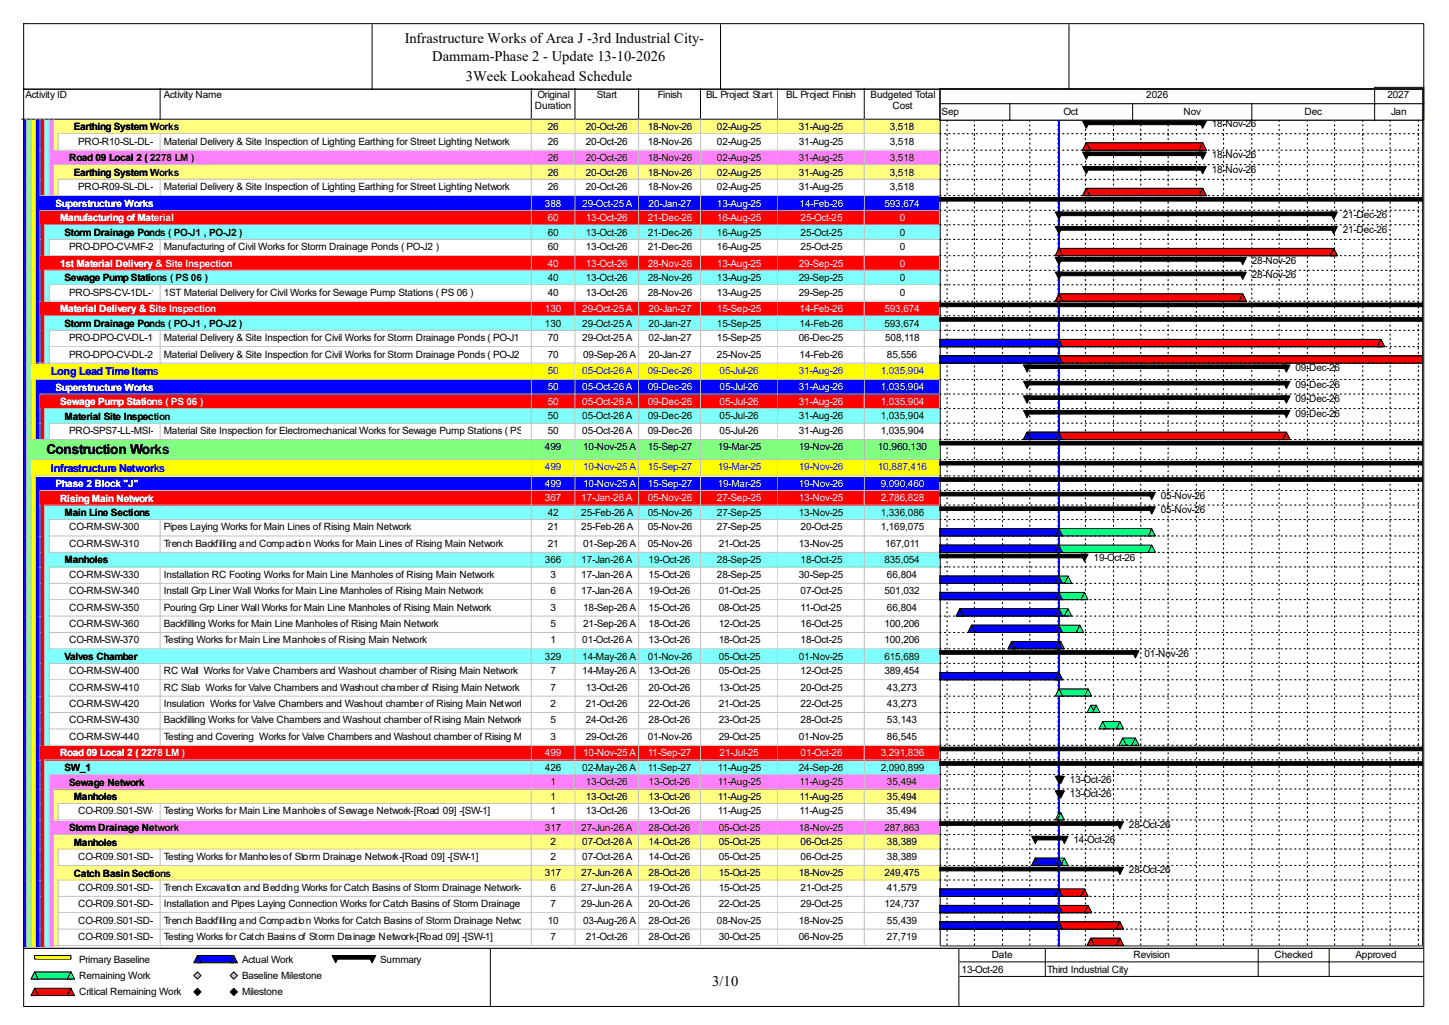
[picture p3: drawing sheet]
<svg xmlns="http://www.w3.org/2000/svg" width="420mm" height="297mm" viewBox="0 0 420 297" stroke-linecap="round" stroke-linejoin="round" font-family="sans-serif">
<defs><g id="words">
<g font-size="4.2">
<text x="117.3" y="12.4">Infrastructure Works of Area J -3rd Industrial City-</text>
<text x="125.3" y="17.7">Dammam-Phase 2 - Update 13-10-2026</text>
<text x="135" y="23.5">3Week Lookahead Schedule</text>
<text x="206.5" y="285.6">3/10</text>
</g>
<text font-size="4" x="13.5" y="131.6">Construction Works</text>
<g font-size="3.2" fill="#00f">
<text x="14.8" y="108.7">Long Lead Time Items</text>
<text x="14.8" y="136.7">Infrastructure Networks</text>
</g>
<g font-size="2.9">
<text x="7.4" y="28.4">Activity ID</text>
<text x="47.5" y="28.4">Activity Name</text>
<text x="155.8" y="28.4">Original</text>
<text x="173" y="28.4">Start</text>
<text x="190.7" y="28.4">Finish</text>
<text x="204.6" y="28.4">BL Project Start</text>
<text x="227.8" y="28.4">BL Project Finish</text>
<text x="252.3" y="28.4">Budgeted Total</text>
<text x="332.2" y="28.4">2026</text>
<text x="402.1" y="28.4">2027</text>
<text x="155.1" y="31.6">Duration</text>
<text x="258.7" y="31.6">Cost</text>
<text x="272.9" y="33.2">Sep</text>
<text x="308.3" y="33.2">Oct</text>
<text x="343.1" y="33.2">Nov</text>
<text x="378.1" y="33.2">Dec</text>
<text x="403.2" y="33.2">Jan</text>
<text x="21.4" y="37.8">Earthing System Works</text>
<text x="22.7" y="41.9">PRO-R10-SL-DL-150</text>
<text x="47.5" y="41.9">Material Delivery &amp; Site Inspection of Lighting Earthing for Street Lighting Network</text>
<text x="158.7" y="37.7">26</text>
<text x="158.7" y="41.9">26</text>
<text x="169.8" y="37.7">20-Oct-26</text>
<text x="169.8" y="41.9">20-Oct-26</text>
<text x="187.7" y="37.7">18-Nov-26</text>
<text x="187.7" y="41.9">18-Nov-26</text>
<text x="207.8" y="37.7">02-Aug-25</text>
<text x="207.8" y="41.9">02-Aug-25</text>
<text x="231.5" y="37.7">31-Aug-25</text>
<text x="231.5" y="41.9">31-Aug-25</text>
<text x="257.9" y="37.7">3,518</text>
<text x="257.9" y="41.9">3,518</text>
<text x="351.2" y="36.9">18-Nov-26</text>
<text x="20" y="46.7">Road 09 Local 2 ( 2278 LM )</text>
<text x="158.7" y="46.7">26</text>
<text x="169.8" y="46.7">20-Oct-26</text>
<text x="187.7" y="46.7">18-Nov-26</text>
<text x="207.8" y="46.7">02-Aug-25</text>
<text x="231.5" y="46.7">31-Aug-25</text>
<text x="257.9" y="46.7">3,518</text>
<text x="351.2" y="45.9">18-Nov-26</text>
<text x="21.4" y="51">Earthing System Works</text>
<text x="158.7" y="50.9">26</text>
<text x="169.8" y="50.9">20-Oct-26</text>
<text x="187.7" y="50.9">18-Nov-26</text>
<text x="207.8" y="50.9">02-Aug-25</text>
<text x="231.5" y="50.9">31-Aug-25</text>
<text x="257.9" y="50.9">3,518</text>
<text x="351.2" y="50.1">18-Nov-26</text>
<text x="22.7" y="55.1">PRO-R09-SL-DL-150</text>
<text x="47.5" y="55.1">Material Delivery &amp; Site Inspection of Lighting Earthing for Street Lighting Network</text>
<text x="158.7" y="55.1">26</text>
<text x="169.8" y="55.1">20-Oct-26</text>
<text x="187.7" y="55.1">18-Nov-26</text>
<text x="207.8" y="55.1">02-Aug-25</text>
<text x="231.5" y="55.1">31-Aug-25</text>
<text x="257.9" y="55.1">3,518</text>
<text x="389.2" y="63.3">21-Dec-26</text>
<text x="18.7" y="68.4">Storm Drainage Ponds ( PO-J1 , PO-J2 )</text>
<text x="158.7" y="68.3">60</text>
<text x="169.8" y="68.3">13-Oct-26</text>
<text x="187.7" y="68.3">21-Dec-26</text>
<text x="207.8" y="68.3">16-Aug-25</text>
<text x="232" y="68.3">25-Oct-25</text>
<text x="260.8" y="68.3">0</text>
<text x="389.2" y="67.5">21-Dec-26</text>
<text x="20" y="72.5">PRO-DPO-CV-MF-20</text>
<text x="47.5" y="72.5">Manufacturing of Civil Works for Storm Drainage Ponds ( PO-J2 )</text>
<text x="158.7" y="72.5">60</text>
<text x="169.8" y="72.5">13-Oct-26</text>
<text x="187.7" y="72.5">21-Dec-26</text>
<text x="207.8" y="72.5">16-Aug-25</text>
<text x="232" y="72.5">25-Oct-25</text>
<text x="260.8" y="72.5">0</text>
<text x="362.8" y="76.5">28-Nov-26</text>
<text x="18.7" y="81.5">Sewage Pump Stations ( PS 06 )</text>
<text x="158.7" y="81.4">40</text>
<text x="169.8" y="81.4">13-Oct-26</text>
<text x="187.7" y="81.4">28-Nov-26</text>
<text x="207.8" y="81.4">13-Aug-25</text>
<text x="231.5" y="81.4">29-Sep-25</text>
<text x="260.8" y="81.4">0</text>
<text x="362.8" y="80.7">28-Nov-26</text>
<text x="20" y="85.7">PRO-SPS-CV-1DL-10</text>
<text x="47.5" y="85.7">1ST Material Delivery for Civil Works for Sewage Pump Stations ( PS 06 )</text>
<text x="158.7" y="85.7">40</text>
<text x="169.8" y="85.7">13-Oct-26</text>
<text x="187.7" y="85.7">28-Nov-26</text>
<text x="207.8" y="85.7">13-Aug-25</text>
<text x="231.5" y="85.7">29-Sep-25</text>
<text x="260.8" y="85.7">0</text>
<text x="18.7" y="94.7">Storm Drainage Ponds ( PO-J1 , PO-J2 )</text>
<text x="157.9" y="94.7">130</text>
<text x="168.8" y="94.7">29-Oct-25 A</text>
<text x="188" y="94.7">20-Jan-27</text>
<text x="207.8" y="94.7">15-Sep-25</text>
<text x="231.8" y="94.7">14-Feb-26</text>
<text x="256.3" y="94.7">593,674</text>
<text x="20" y="98.9">PRO-DPO-CV-DL-10</text>
<text x="47.5" y="98.9">Material Delivery &amp; Site Inspection for Civil Works for Storm Drainage Ponds ( PO-J1 )</text>
<text x="158.7" y="98.9">70</text>
<text x="168.8" y="98.9">29-Oct-25 A</text>
<text x="188" y="98.9">02-Jan-27</text>
<text x="207.8" y="98.9">15-Sep-25</text>
<text x="231.5" y="98.9">06-Dec-25</text>
<text x="256.6" y="98.9">508,118</text>
<text x="20" y="103.6">PRO-DPO-CV-DL-20</text>
<text x="47.5" y="103.6">Material Delivery &amp; Site Inspection for Civil Works for Storm Drainage Ponds ( PO-J2 )</text>
<text x="158.7" y="103.6">70</text>
<text x="169" y="103.6">09-Sep-26 A</text>
<text x="188" y="103.6">20-Jan-27</text>
<text x="207.8" y="103.6">25-Nov-25</text>
<text x="231.8" y="103.6">14-Feb-26</text>
<text x="257.1" y="103.6">85,556</text>
<text x="375.5" y="107.6">09-Dec-26</text>
<text x="375.5" y="112.3">09-Dec-26</text>
<text x="375.5" y="116.5">09-Dec-26</text>
<text x="18.7" y="121.6">Material Site Inspection</text>
<text x="20" y="125.8">PRO-SPS7-LL-MSI-10Material Site Inspection for Electromechanical Works for Sewage Pump Stations ( PS06 )</text>
<text x="158.7" y="121.5">50</text>
<text x="158.7" y="125.8">50</text>
<text x="168.8" y="121.5">05-Oct-26 A</text>
<text x="168.8" y="125.8">05-Oct-26 A</text>
<text x="187.7" y="121.5">09-Dec-26</text>
<text x="187.7" y="125.8">09-Dec-26</text>
<text x="208.6" y="121.5">05-Jul-26</text>
<text x="208.6" y="125.8">05-Jul-26</text>
<text x="231.5" y="121.5">31-Aug-26</text>
<text x="231.5" y="125.8">31-Aug-26</text>
<text x="255.3" y="121.5">1,035,904</text>
<text x="255.3" y="125.8">1,035,904</text>
<text x="375.5" y="120.8">09-Dec-26</text>
<text x="157.9" y="130.5">499</text>
<text x="169" y="130.5">10-Nov-25 A</text>
<text x="187.7" y="130.5">15-Sep-27</text>
<text x="208.1" y="130.5">19-Mar-25</text>
<text x="231.5" y="130.5">19-Nov-26</text>
<text x="254.5" y="130.5">10,960,130</text>
<text x="18.7" y="149.6">Main Line Sections</text>
<text x="158.7" y="149.5">42</text>
<text x="168.5" y="149.5">25-Feb-26 A</text>
<text x="187.7" y="149.5">05-Nov-26</text>
<text x="207.8" y="149.5">27-Sep-25</text>
<text x="231.5" y="149.5">13-Nov-25</text>
<text x="255.3" y="149.5">1,336,086</text>
<text x="336.5" y="144.5">05-Nov-26</text>
<text x="336.5" y="148.7">05-Nov-26</text>
<text x="20" y="153.7">CO-RM-SW-300</text>
<text x="47.5" y="153.7">Pipes Laying Works for Main Lines of Rising Main Network</text>
<text x="158.7" y="153.7">21</text>
<text x="168.5" y="153.7">25-Feb-26 A</text>
<text x="187.7" y="153.7">05-Nov-26</text>
<text x="207.8" y="153.7">27-Sep-25</text>
<text x="232" y="153.7">20-Oct-25</text>
<text x="255.3" y="153.7">1,169,075</text>
<text x="20" y="158.5">CO-RM-SW-310</text>
<text x="47.5" y="158.5">Trench Backfilling and Compaction Works for Main Lines of Rising Main Network</text>
<text x="158.7" y="158.5">21</text>
<text x="169" y="158.5">01-Sep-26 A</text>
<text x="187.7" y="158.5">05-Nov-26</text>
<text x="208.3" y="158.5">21-Oct-25</text>
<text x="231.5" y="158.5">13-Nov-25</text>
<text x="256.6" y="158.5">167,011</text>
<text x="18.7" y="163.3">Manholes</text>
<text x="20" y="167.4">CO-RM-SW-330</text>
<text x="47.5" y="167.4">Installation RC Footing Works for Main Line Manholes of Rising Main Network</text>
<text x="157.9" y="163.2">366</text>
<text x="159.6" y="167.4">3</text>
<text x="168.5" y="163.2">17-Jan-26 A</text>
<text x="168.5" y="167.4">17-Jan-26 A</text>
<text x="188" y="163.2">19-Oct-26</text>
<text x="188" y="167.4">15-Oct-26</text>
<text x="207.8" y="163.2">28-Sep-25</text>
<text x="207.8" y="167.4">28-Sep-25</text>
<text x="231.5" y="167.4">30-Sep-25</text>
<text x="232" y="163.2">18-Oct-25</text>
<text x="256.3" y="163.2">835,054</text>
<text x="257.1" y="167.4">66,804</text>
<text x="316.9" y="162.4">19-Oct-26</text>
<text x="20" y="172.2">CO-RM-SW-340</text>
<text x="47.5" y="172.2">Install Grp Liner Wall Works for Main Line Manholes of Rising Main Network</text>
<text x="159.6" y="172.2">6</text>
<text x="168.5" y="172.2">17-Jan-26 A</text>
<text x="188" y="172.2">19-Oct-26</text>
<text x="208.3" y="172.2">01-Oct-25</text>
<text x="232" y="172.2">07-Oct-25</text>
<text x="256.3" y="172.2">501,032</text>
<text x="20" y="176.9">CO-RM-SW-350</text>
<text x="47.5" y="176.9">Pouring Grp Liner Wall Works for Main Line Manholes of Rising Main Network</text>
<text x="159.6" y="176.9">3</text>
<text x="169" y="176.9">18-Sep-26 A</text>
<text x="188" y="176.9">15-Oct-26</text>
<text x="208.3" y="176.9">08-Oct-25</text>
<text x="232" y="176.9">11-Oct-25</text>
<text x="257.1" y="176.9">66,804</text>
<text x="20" y="181.7">CO-RM-SW-360</text>
<text x="47.5" y="181.7">Backfilling Works for Main Line Manholes of Rising Main Network</text>
<text x="159.6" y="181.7">5</text>
<text x="169" y="181.7">21-Sep-26 A</text>
<text x="188" y="181.7">18-Oct-26</text>
<text x="208.3" y="181.7">12-Oct-25</text>
<text x="232" y="181.7">16-Oct-25</text>
<text x="256.3" y="181.7">100,206</text>
<text x="18.7" y="191.3">Valves Chamber</text>
<text x="20" y="186.4">CO-RM-SW-370</text>
<text x="47.5" y="186.4">Testing Works for Main Line Manholes of Rising Main Network</text>
<text x="157.9" y="191.2">329</text>
<text x="159.6" y="186.4">1</text>
<text x="168.8" y="186.4">01-Oct-26 A</text>
<text x="168.8" y="191.2">14-May-26 A</text>
<text x="187.7" y="191.2">01-Nov-26</text>
<text x="188" y="186.4">13-Oct-26</text>
<text x="208.3" y="186.4">18-Oct-25</text>
<text x="208.3" y="191.2">05-Oct-25</text>
<text x="231.5" y="191.2">01-Nov-25</text>
<text x="232" y="186.4">18-Oct-25</text>
<text x="256.3" y="186.4">100,206</text>
<text x="256.3" y="191.2">615,689</text>
<text x="331.7" y="190.4">01-Nov-26</text>
<text x="20" y="195.4">CO-RM-SW-400</text>
<text x="47.5" y="195.4">RC Wall Works for Valve Chambers and Washout chamber of Rising Main Network</text>
<text x="159.6" y="195.4">7</text>
<text x="168.8" y="195.4">14-May-26 A</text>
<text x="188" y="195.4">13-Oct-26</text>
<text x="208.3" y="195.4">05-Oct-25</text>
<text x="232" y="195.4">12-Oct-25</text>
<text x="256.3" y="195.4">389,454</text>
<text x="20" y="200.1">CO-RM-SW-410</text>
<text x="47.5" y="200.1">RC Slab Works for Valve Chambers and Washout chamber of Rising Main Network</text>
<text x="159.6" y="200.1">7</text>
<text x="169.8" y="200.1">13-Oct-26</text>
<text x="188" y="200.1">20-Oct-26</text>
<text x="208.3" y="200.1">13-Oct-25</text>
<text x="232" y="200.1">20-Oct-25</text>
<text x="257.1" y="200.1">43,273</text>
<text x="20" y="204.9">CO-RM-SW-420</text>
<text x="20" y="209.6">CO-RM-SW-430</text>
<text x="47.5" y="204.9">Insulation Works for Valve Chambers and Washout chamber of Rising Main Network</text>
<text x="47.5" y="209.6">Backfilling Works for Valve Chambers and Washout chamber of Rising Main Network</text>
<text x="159.6" y="204.9">2</text>
<text x="159.6" y="209.6">5</text>
<text x="169.8" y="204.9">21-Oct-26</text>
<text x="169.8" y="209.6">24-Oct-26</text>
<text x="188" y="204.9">22-Oct-26</text>
<text x="188" y="209.6">28-Oct-26</text>
<text x="208.3" y="204.9">21-Oct-25</text>
<text x="208.3" y="209.6">23-Oct-25</text>
<text x="232" y="204.9">22-Oct-25</text>
<text x="232" y="209.6">28-Oct-25</text>
<text x="257.1" y="204.9">43,273</text>
<text x="257.1" y="209.6">53,143</text>
<text x="20" y="214.4">CO-RM-SW-440</text>
<text x="47.5" y="214.4">Testing and Covering Works for Valve Chambers and Washout chamber of Rising Main Network</text>
<text x="159.6" y="214.4">3</text>
<text x="169.8" y="214.4">29-Oct-26</text>
<text x="187.7" y="214.4">01-Nov-26</text>
<text x="208.3" y="214.4">29-Oct-25</text>
<text x="231.5" y="214.4">01-Nov-25</text>
<text x="257.1" y="214.4">86,545</text>
<text x="18.7" y="223.4">SW_1</text>
<text x="20" y="227.6">Sewage Network</text>
<text x="157.9" y="223.4">426</text>
<text x="159.6" y="227.5">1</text>
<text x="168.8" y="223.4">02-May-26 A</text>
<text x="169.8" y="227.5">13-Oct-26</text>
<text x="187.7" y="223.4">11-Sep-27</text>
<text x="188" y="227.5">13-Oct-26</text>
<text x="208.1" y="223.4">11-Aug-25</text>
<text x="208.1" y="227.5">11-Aug-25</text>
<text x="231.5" y="223.4">24-Sep-26</text>
<text x="231.8" y="227.5">11-Aug-25</text>
<text x="255.3" y="223.4">2,090,899</text>
<text x="257.1" y="227.5">35,494</text>
<text x="310.1" y="226.8">13-Oct-26</text>
<text x="21.4" y="231.9">Manholes</text>
<text x="159.6" y="231.8">1</text>
<text x="169.8" y="231.8">13-Oct-26</text>
<text x="188" y="231.8">13-Oct-26</text>
<text x="208.1" y="231.8">11-Aug-25</text>
<text x="231.8" y="231.8">11-Aug-25</text>
<text x="257.1" y="231.8">35,494</text>
<text x="310.1" y="231">13-Oct-26</text>
<text x="22.7" y="236">CO-R09.S01-SW-210</text>
<text x="47.5" y="236">Testing Works for Main Line Manholes of Sewage Network-[Road 09] -[SW-1]</text>
<text x="159.6" y="236">1</text>
<text x="169.8" y="236">13-Oct-26</text>
<text x="188" y="236">13-Oct-26</text>
<text x="208.1" y="236">11-Aug-25</text>
<text x="231.8" y="236">11-Aug-25</text>
<text x="257.1" y="236">35,494</text>
<text x="327.2" y="239.9">28-Oct-26</text>
<text x="20" y="240.8">Storm Drainage Network</text>
<text x="21.4" y="245">Manholes</text>
<text x="157.9" y="240.7">317</text>
<text x="159.6" y="244.9">2</text>
<text x="168.5" y="240.7">27-Jun-26 A</text>
<text x="168.8" y="244.9">07-Oct-26 A</text>
<text x="188" y="240.7">28-Oct-26</text>
<text x="188" y="244.9">14-Oct-26</text>
<text x="208.3" y="240.7">05-Oct-25</text>
<text x="208.3" y="244.9">05-Oct-25</text>
<text x="231.5" y="240.7">18-Nov-25</text>
<text x="232" y="244.9">06-Oct-25</text>
<text x="256.3" y="240.7">287,863</text>
<text x="257.1" y="244.9">38,389</text>
<text x="311.1" y="244.2">14-Oct-26</text>
<text x="22.7" y="249.2">CO-R09.S01-SD-210</text>
<text x="47.5" y="249.2">Testing Works for Manholes of Storm Drainage Network-[Road 09] -[SW-1]</text>
<text x="159.6" y="249.2">2</text>
<text x="168.8" y="249.2">07-Oct-26 A</text>
<text x="188" y="249.2">14-Oct-26</text>
<text x="208.3" y="249.2">05-Oct-25</text>
<text x="232" y="249.2">06-Oct-25</text>
<text x="257.1" y="249.2">38,389</text>
<text x="21.4" y="254">Catch Basin Sections</text>
<text x="157.9" y="253.9">317</text>
<text x="168.5" y="253.9">27-Jun-26 A</text>
<text x="188" y="253.9">28-Oct-26</text>
<text x="208.3" y="253.9">15-Oct-25</text>
<text x="231.5" y="253.9">18-Nov-25</text>
<text x="256.3" y="253.9">249,475</text>
<text x="327.2" y="253.1">28-Oct-26</text>
<text x="22.7" y="258.1">CO-R09.S01-SD-140</text>
<text x="22.7" y="262.9">CO-R09.S01-SD-150</text>
<text x="47.5" y="258.1">Trench Excavation and Bedding Works for Catch Basins of Storm Drainage Network-[Road 09] -[SW-1]</text>
<text x="47.5" y="262.9">Installation and Pipes Laying Connection Works for Catch Basins of Storm Drainage Network-[Road 09] -[SW-1]</text>
<text x="159.6" y="258.1">6</text>
<text x="159.6" y="262.9">7</text>
<text x="168.5" y="258.1">27-Jun-26 A</text>
<text x="168.5" y="262.9">29-Jun-26 A</text>
<text x="188" y="258.1">19-Oct-26</text>
<text x="188" y="262.9">20-Oct-26</text>
<text x="208.3" y="258.1">15-Oct-25</text>
<text x="208.3" y="262.9">22-Oct-25</text>
<text x="232" y="258.1">21-Oct-25</text>
<text x="232" y="262.9">29-Oct-25</text>
<text x="256.3" y="262.9">124,737</text>
<text x="257.1" y="258.1">41,579</text>
<text x="22.7" y="267.6">CO-R09.S01-SD-170</text>
<text x="47.5" y="267.6">Trench Backfilling and Compaction Works for Catch Basins of Storm Drainage Network-[Road 09] -[SW-1]</text>
<text x="158.7" y="267.6">10</text>
<text x="169" y="267.6">03-Aug-26 A</text>
<text x="188" y="267.6">28-Oct-26</text>
<text x="207.8" y="267.6">08-Nov-25</text>
<text x="231.5" y="267.6">18-Nov-25</text>
<text x="257.1" y="267.6">55,439</text>
<text x="22.7" y="272.4">CO-R09.S01-SD-160</text>
<text x="47.5" y="272.4">Testing Works for Catch Basins of Storm Drainage Network-[Road 09] -[SW-1]</text>
<text x="159.6" y="272.4">7</text>
<text x="169.8" y="272.4">21-Oct-26</text>
<text x="188" y="272.4">28-Oct-26</text>
<text x="208.3" y="272.4">30-Oct-25</text>
<text x="231.5" y="272.4">06-Nov-25</text>
<text x="257.1" y="272.4">27,719</text>
<text x="22.9" y="279">Primary Baseline</text>
<text x="70.1" y="279">Actual Work</text>
<text x="110.2" y="279">Summary</text>
<text x="278.7" y="281.9">13-Oct-26</text>
<text x="287.4" y="277.7">Date</text>
<text x="303.5" y="281.9">Third Industrial City</text>
<text x="328.5" y="277.7">Revision</text>
<text x="369.4" y="277.7">Checked</text>
<text x="392.9" y="277.7">Approved</text>
<text x="22.9" y="283.7">Remaining Work</text>
<text x="70.1" y="283.7">Baseline Milestone</text>
<text x="22.9" y="288.5">Critical Remaining Work</text>
<text x="70.1" y="288.5">Milestone</text>
</g>
<g font-size="2.9" fill="#fff">
<text x="16.1" y="59.9">Superstructure Works</text>
<text x="157.9" y="59.9">388</text>
<text x="168.8" y="59.9">29-Oct-25 A</text>
<text x="188" y="59.9">20-Jan-27</text>
<text x="207.8" y="59.9">13-Aug-25</text>
<text x="231.8" y="59.9">14-Feb-26</text>
<text x="256.3" y="59.9">593,674</text>
<text x="17.4" y="64.1">Manufacturing of Material</text>
<text x="158.7" y="64.1">60</text>
<text x="169.8" y="64.1">13-Oct-26</text>
<text x="187.7" y="64.1">21-Dec-26</text>
<text x="207.8" y="64.1">16-Aug-25</text>
<text x="232" y="64.1">25-Oct-25</text>
<text x="260.8" y="64.1">0</text>
<text x="17.4" y="77.3">1st Material Delivery &amp; Site Inspection</text>
<text x="158.7" y="77.3">40</text>
<text x="169.8" y="77.3">13-Oct-26</text>
<text x="187.7" y="77.3">28-Nov-26</text>
<text x="207.8" y="77.3">13-Aug-25</text>
<text x="231.5" y="77.3">29-Sep-25</text>
<text x="260.8" y="77.3">0</text>
<text x="17.4" y="90.5">Material Delivery &amp; Site Inspection</text>
<text x="157.9" y="90.4">130</text>
<text x="168.8" y="90.4">29-Oct-25 A</text>
<text x="188" y="90.4">20-Jan-27</text>
<text x="207.8" y="90.4">15-Sep-25</text>
<text x="231.8" y="90.4">14-Feb-26</text>
<text x="256.3" y="90.4">593,674</text>
<text x="16.1" y="113.2">Superstructure Works</text>
<text x="158.7" y="113.1">50</text>
<text x="168.8" y="113.1">05-Oct-26 A</text>
<text x="187.7" y="113.1">09-Dec-26</text>
<text x="208.6" y="113.1">05-Jul-26</text>
<text x="231.5" y="113.1">31-Aug-26</text>
<text x="255.3" y="113.1">1,035,904</text>
<text x="17.4" y="117.4">Sewage Pump Stations ( PS 06 )</text>
<text x="158.7" y="117.3">50</text>
<text x="168.8" y="117.3">05-Oct-26 A</text>
<text x="187.7" y="117.3">09-Dec-26</text>
<text x="208.6" y="117.3">05-Jul-26</text>
<text x="231.5" y="117.3">31-Aug-26</text>
<text x="255.3" y="117.3">1,035,904</text>
<text x="16.1" y="141.1">Phase 2 Block &quot;J&quot;</text>
<text x="157.9" y="141.1">499</text>
<text x="169" y="141.1">10-Nov-25 A</text>
<text x="187.7" y="141.1">15-Sep-27</text>
<text x="208.1" y="141.1">19-Mar-25</text>
<text x="231.5" y="141.1">19-Nov-26</text>
<text x="255.3" y="141.1">9,090,460</text>
<text x="17.4" y="145.4">Rising Main Network</text>
<text x="157.9" y="145.3">367</text>
<text x="168.5" y="145.3">17-Jan-26 A</text>
<text x="187.7" y="145.3">05-Nov-26</text>
<text x="207.8" y="145.3">27-Sep-25</text>
<text x="231.5" y="145.3">13-Nov-25</text>
<text x="255.3" y="145.3">2,786,828</text>
<text x="17.4" y="219.2">Road 09 Local 2 ( 2278 LM )</text>
<text x="157.9" y="219.1">499</text>
<text x="169" y="219.1">10-Nov-25 A</text>
<text x="187.7" y="219.1">11-Sep-27</text>
<text x="208.6" y="219.1">21-Jul-25</text>
<text x="232" y="219.1">01-Oct-26</text>
<text x="255.3" y="219.1">3,291,836</text>
</g>
<g font-size="2.9" fill="#00f">
<text x="158.7" y="108.4">50</text>
<text x="168.8" y="108.4">05-Oct-26 A</text>
<text x="187.7" y="108.4">09-Dec-26</text>
<text x="208.6" y="108.4">05-Jul-26</text>
<text x="231.5" y="108.4">31-Aug-26</text>
<text x="255.3" y="108.4">1,035,904</text>
<text x="157.9" y="136.3">499</text>
<text x="169" y="136.3">10-Nov-25 A</text>
<text x="187.7" y="136.3">15-Sep-27</text>
<text x="208.1" y="136.3">19-Mar-25</text>
<text x="231.5" y="136.3">19-Nov-26</text>
<text x="254.5" y="136.3">10,887,416</text>
</g>
</g></defs>
<path d="M46.4 25.6v8.9h-40.1" fill="none" stroke="#000" stroke-width=".29"/>
<path d="M46.7 25.6h107.6v9.2h-107.6z" fill="#fff"/>
<path d="M154 25.6v8.9h-107.6" fill="none" stroke="#000" stroke-width=".29"/>
<path d="M154.3 25.6h12.6v9.2h-12.6z" fill="#fff"/>
<path d="M166.7 25.6v8.9h-12.7" fill="none" stroke="#000" stroke-width=".29"/>
<path d="M166.9 25.6h18.5v9.2h-18.5z" fill="#fff"/>
<path d="M185.1 25.6v8.9h-18.4" fill="none" stroke="#000" stroke-width=".29"/>
<path d="M185.4 25.6h17.9v9.2h-17.9z" fill="#fff"/>
<path d="M203 25.6v8.9h-17.9" fill="none" stroke="#000" stroke-width=".29"/>
<path d="M203.3 25.6h22.4v9.2h-22.4z" fill="#fff"/>
<path d="M225.5 25.6v8.9h-22.5" fill="none" stroke="#000" stroke-width=".29"/>
<path d="M225.7 25.6h25.1v9.2h-25.1z" fill="#fff"/>
<path d="M250.5 25.6v8.9h-25" fill="none" stroke="#000" stroke-width=".29"/>
<path d="M250.8 25.6h21.9v9.2h-21.9z" fill="#fff"/>
<path d="M272.4 25.6v8.9h-21.9" fill="none" stroke="#000" stroke-width=".29"/>
<path d="M6.6 34.8h1.3v4.2h-1.3z" fill="#00f"/>
<path d="M7.6 34.5v4.5" fill="none" stroke="#c0c0c0" stroke-width=".29"/>
<path d="M7.9 34.8h1.3v4.2h-1.3z" fill="#80ff80"/>
<path d="M9 34.5v4.5" fill="none" stroke="#c0c0c0" stroke-width=".29"/>
<path d="M9.2 34.8h1.3v4.2h-1.3z" fill="#ff0"/>
<path d="M10.3 34.5v4.5" fill="none" stroke="#c0c0c0" stroke-width=".29"/>
<path d="M10.5 34.8h1.4v4.2h-1.4z" fill="#00f"/>
<path d="M11.6 34.5v4.5" fill="none" stroke="#c0c0c0" stroke-width=".29"/>
<path d="M11.9 34.8h1.3v4.2h-1.3z" fill="#f00"/>
<path d="M12.9 34.5v4.5" fill="none" stroke="#c0c0c0" stroke-width=".29"/>
<path d="M13.2 34.8h1.3v4.2h-1.3z" fill="#80ffff"/>
<path d="M14.2 34.5v4.5" fill="none" stroke="#c0c0c0" stroke-width=".29"/>
<path d="M14.5 34.8h1.3v4.2h-1.3z" fill="#ff80ff"/>
<path d="M15.6 34.5v4.5" fill="none" stroke="#c0c0c0" stroke-width=".29"/>
<path d="M15.8 34.8h30.9v4.2h-30.9z" fill="#ffff80"/>
<path d="M16.9 38.8h29.8" fill="none" stroke="#c0c0c0" stroke-width=".29"/>
<path d="M46.7 34.8h107.6v4.2h-107.6z" fill="#ffff80"/>
<path d="M154 34.5v4.3h-107.3" fill="none" stroke="#c0c0c0" stroke-width=".29"/>
<path d="M154.3 34.8h12.6v4.2h-12.6z" fill="#ffff80"/>
<path d="M166.7 34.5v4.3h-12.4" fill="none" stroke="#c0c0c0" stroke-width=".29"/>
<path d="M166.9 34.8h18.5v4.2h-18.5z" fill="#ffff80"/>
<path d="M185.1 34.5v4.3h-18.2" fill="none" stroke="#c0c0c0" stroke-width=".29"/>
<path d="M185.4 34.8h17.9v4.2h-17.9z" fill="#ffff80"/>
<path d="M203 34.5v4.3h-17.6" fill="none" stroke="#c0c0c0" stroke-width=".29"/>
<path d="M203.3 34.8h22.4v4.2h-22.4z" fill="#ffff80"/>
<path d="M225.5 34.5v4.3h-22.2" fill="none" stroke="#c0c0c0" stroke-width=".29"/>
<path d="M225.7 34.8h25.1v4.2h-25.1z" fill="#ffff80"/>
<path d="M250.5 34.5v4.3h-24.8" fill="none" stroke="#c0c0c0" stroke-width=".29"/>
<path d="M250.8 34.8h21.9v4.2h-21.9z" fill="#ffff80"/>
<path d="M272.4 34.5v4.3h-21.6" fill="none" stroke="#c0c0c0" stroke-width=".29"/>
<path d="M6.6 39h1.3v4.8h-1.3z" fill="#00f"/>
<path d="M7.6 38.8v5" fill="none" stroke="#c0c0c0" stroke-width=".29"/>
<path d="M7.9 39h1.3v4.8h-1.3z" fill="#80ff80"/>
<path d="M9 38.8v5" fill="none" stroke="#c0c0c0" stroke-width=".29"/>
<path d="M9.2 39h1.3v4.8h-1.3z" fill="#ff0"/>
<path d="M10.3 38.8v5" fill="none" stroke="#c0c0c0" stroke-width=".29"/>
<path d="M10.5 39h1.4v4.8h-1.4z" fill="#00f"/>
<path d="M11.6 38.8v5" fill="none" stroke="#c0c0c0" stroke-width=".29"/>
<path d="M11.9 39h1.3v4.8h-1.3z" fill="#f00"/>
<path d="M12.9 38.8v5" fill="none" stroke="#c0c0c0" stroke-width=".29"/>
<path d="M13.2 39h1.3v4.8h-1.3z" fill="#80ffff"/>
<path d="M14.2 38.8v5" fill="none" stroke="#c0c0c0" stroke-width=".29"/>
<path d="M14.5 39h1.3v4.8h-1.3z" fill="#ff80ff"/>
<path d="M15.6 38.8v5" fill="none" stroke="#c0c0c0" stroke-width=".29"/>
<path d="M15.8 39h1.3v4.8h-1.3z" fill="#ffff80"/>
<path d="M16.9 38.8v5M15.6 43.5h1.5" fill="none" stroke="#c0c0c0" stroke-width=".29"/>
<path d="M17.1 39h29.6v4.8h-29.6z" fill="#fff"/>
<path d="M46.4 38.8v5M16.9 43.5h29.8" fill="none" stroke="#c0c0c0" stroke-width=".29"/>
<path d="M46.7 39h107.6v4.8h-107.6z" fill="#fff"/>
<path d="M154 38.8v4.7h-107.3" fill="none" stroke="#c0c0c0" stroke-width=".29"/>
<path d="M154.3 39h12.6v4.8h-12.6z" fill="#fff"/>
<path d="M166.7 38.8v4.7h-12.4" fill="none" stroke="#c0c0c0" stroke-width=".29"/>
<path d="M166.9 39h18.5v4.8h-18.5z" fill="#fff"/>
<path d="M185.1 38.8v4.7h-18.2" fill="none" stroke="#c0c0c0" stroke-width=".29"/>
<path d="M185.4 39h17.9v4.8h-17.9z" fill="#fff"/>
<path d="M203 38.8v4.7h-17.6" fill="none" stroke="#c0c0c0" stroke-width=".29"/>
<path d="M203.3 39h22.4v4.8h-22.4z" fill="#fff"/>
<path d="M225.5 38.8v4.7h-22.2" fill="none" stroke="#c0c0c0" stroke-width=".29"/>
<path d="M225.7 39h25.1v4.8h-25.1z" fill="#fff"/>
<path d="M250.5 38.8v4.7h-24.8" fill="none" stroke="#c0c0c0" stroke-width=".29"/>
<path d="M250.8 39h21.9v4.8h-21.9z" fill="#fff"/>
<path d="M272.4 38.8v4.7h-21.6" fill="none" stroke="#c0c0c0" stroke-width=".29"/>
<path d="M6.6 43.8h1.3v4.2h-1.3z" fill="#00f"/>
<path d="M7.6 43.5v4.5" fill="none" stroke="#c0c0c0" stroke-width=".29"/>
<path d="M7.9 43.8h1.3v4.2h-1.3z" fill="#80ff80"/>
<path d="M9 43.5v4.5" fill="none" stroke="#c0c0c0" stroke-width=".29"/>
<path d="M9.2 43.8h1.3v4.2h-1.3z" fill="#ff0"/>
<path d="M10.3 43.5v4.5" fill="none" stroke="#c0c0c0" stroke-width=".29"/>
<path d="M10.5 43.8h1.4v4.2h-1.4z" fill="#00f"/>
<path d="M11.6 43.5v4.5" fill="none" stroke="#c0c0c0" stroke-width=".29"/>
<path d="M11.9 43.8h1.3v4.2h-1.3z" fill="#f00"/>
<path d="M12.9 43.5v4.5" fill="none" stroke="#c0c0c0" stroke-width=".29"/>
<path d="M13.2 43.8h1.3v4.2h-1.3z" fill="#80ffff"/>
<path d="M14.2 43.5v4.5" fill="none" stroke="#c0c0c0" stroke-width=".29"/>
<path d="M14.5 43.8h32.2v4.2h-32.2z" fill="#ff80ff"/>
<path d="M15.6 47.7h31.1" fill="none" stroke="#c0c0c0" stroke-width=".29"/>
<path d="M46.7 43.8h107.6v4.2h-107.6z" fill="#ff80ff"/>
<path d="M154 43.5v4.2h-107.3" fill="none" stroke="#c0c0c0" stroke-width=".29"/>
<path d="M154.3 43.8h12.6v4.2h-12.6z" fill="#ff80ff"/>
<path d="M166.7 43.5v4.2h-12.4" fill="none" stroke="#c0c0c0" stroke-width=".29"/>
<path d="M166.9 43.8h18.5v4.2h-18.5z" fill="#ff80ff"/>
<path d="M185.1 43.5v4.2h-18.2" fill="none" stroke="#c0c0c0" stroke-width=".29"/>
<path d="M185.4 43.8h17.9v4.2h-17.9z" fill="#ff80ff"/>
<path d="M203 43.5v4.2h-17.6" fill="none" stroke="#c0c0c0" stroke-width=".29"/>
<path d="M203.3 43.8h22.4v4.2h-22.4z" fill="#ff80ff"/>
<path d="M225.5 43.5v4.2h-22.2" fill="none" stroke="#c0c0c0" stroke-width=".29"/>
<path d="M225.7 43.8h25.1v4.2h-25.1z" fill="#ff80ff"/>
<path d="M250.5 43.5v4.2h-24.8" fill="none" stroke="#c0c0c0" stroke-width=".29"/>
<path d="M250.8 43.8h21.9v4.2h-21.9z" fill="#ff80ff"/>
<path d="M272.4 43.5v4.2h-21.6" fill="none" stroke="#c0c0c0" stroke-width=".29"/>
<path d="M6.6 48h1.3v4.2h-1.3z" fill="#00f"/>
<path d="M7.6 47.7v4.5" fill="none" stroke="#c0c0c0" stroke-width=".29"/>
<path d="M7.9 48h1.3v4.2h-1.3z" fill="#80ff80"/>
<path d="M9 47.7v4.5" fill="none" stroke="#c0c0c0" stroke-width=".29"/>
<path d="M9.2 48h1.3v4.2h-1.3z" fill="#ff0"/>
<path d="M10.3 47.7v4.5" fill="none" stroke="#c0c0c0" stroke-width=".29"/>
<path d="M10.5 48h1.4v4.2h-1.4z" fill="#00f"/>
<path d="M11.6 47.7v4.5" fill="none" stroke="#c0c0c0" stroke-width=".29"/>
<path d="M11.9 48h1.3v4.2h-1.3z" fill="#f00"/>
<path d="M12.9 47.7v4.5" fill="none" stroke="#c0c0c0" stroke-width=".29"/>
<path d="M13.2 48h1.3v4.2h-1.3z" fill="#80ffff"/>
<path d="M14.2 47.7v4.5" fill="none" stroke="#c0c0c0" stroke-width=".29"/>
<path d="M14.5 48h1.3v4.2h-1.3z" fill="#ff80ff"/>
<path d="M15.6 47.7v4.5" fill="none" stroke="#c0c0c0" stroke-width=".29"/>
<path d="M15.8 48h30.9v4.2h-30.9z" fill="#ffff80"/>
<path d="M16.9 51.9h29.8" fill="none" stroke="#c0c0c0" stroke-width=".29"/>
<path d="M46.7 48h107.6v4.2h-107.6z" fill="#ffff80"/>
<path d="M154 47.7v4.2h-107.3" fill="none" stroke="#c0c0c0" stroke-width=".29"/>
<path d="M154.3 48h12.6v4.2h-12.6z" fill="#ffff80"/>
<path d="M166.7 47.7v4.2h-12.4" fill="none" stroke="#c0c0c0" stroke-width=".29"/>
<path d="M166.9 48h18.5v4.2h-18.5z" fill="#ffff80"/>
<path d="M185.1 47.7v4.2h-18.2" fill="none" stroke="#c0c0c0" stroke-width=".29"/>
<path d="M185.4 48h17.9v4.2h-17.9z" fill="#ffff80"/>
<path d="M203 47.7v4.2h-17.6" fill="none" stroke="#c0c0c0" stroke-width=".29"/>
<path d="M203.3 48h22.4v4.2h-22.4z" fill="#ffff80"/>
<path d="M225.5 47.7v4.2h-22.2" fill="none" stroke="#c0c0c0" stroke-width=".29"/>
<path d="M225.7 48h25.1v4.2h-25.1z" fill="#ffff80"/>
<path d="M250.5 47.7v4.2h-24.8" fill="none" stroke="#c0c0c0" stroke-width=".29"/>
<path d="M250.8 48h21.9v4.2h-21.9z" fill="#ffff80"/>
<path d="M272.4 47.7v4.2h-21.6" fill="none" stroke="#c0c0c0" stroke-width=".29"/>
<path d="M6.6 52.2h1.3v4.7h-1.3z" fill="#00f"/>
<path d="M7.6 51.9v5.1" fill="none" stroke="#c0c0c0" stroke-width=".29"/>
<path d="M7.9 52.2h1.3v4.7h-1.3z" fill="#80ff80"/>
<path d="M9 51.9v5.1" fill="none" stroke="#c0c0c0" stroke-width=".29"/>
<path d="M9.2 52.2h1.3v4.7h-1.3z" fill="#ff0"/>
<path d="M10.3 51.9v5.1" fill="none" stroke="#c0c0c0" stroke-width=".29"/>
<path d="M10.5 52.2h1.4v4.7h-1.4z" fill="#00f"/>
<path d="M11.6 51.9v5.1" fill="none" stroke="#c0c0c0" stroke-width=".29"/>
<path d="M11.9 52.2h1.3v4.7h-1.3z" fill="#f00"/>
<path d="M11.6 56.7h1.6M12.9 51.9v5.1" fill="none" stroke="#c0c0c0" stroke-width=".29"/>
<path d="M13.2 52.2h1.3v4.7h-1.3z" fill="#80ffff"/>
<path d="M12.9 56.7h1.6M14.2 51.9v5.1" fill="none" stroke="#c0c0c0" stroke-width=".29"/>
<path d="M14.5 52.2h1.3v4.7h-1.3z" fill="#ff80ff"/>
<path d="M14.2 56.7h1.6M15.6 51.9v5.1" fill="none" stroke="#c0c0c0" stroke-width=".29"/>
<path d="M15.8 52.2h1.3v4.7h-1.3z" fill="#ffff80"/>
<path d="M15.6 56.7h1.5M16.9 51.9v5.1" fill="none" stroke="#c0c0c0" stroke-width=".29"/>
<path d="M17.1 52.2h29.6v4.7h-29.6z" fill="#fff"/>
<path d="M16.9 56.7h29.8M46.4 51.9v5.1" fill="none" stroke="#c0c0c0" stroke-width=".29"/>
<path d="M46.7 52.2h107.6v4.7h-107.6z" fill="#fff"/>
<path d="M154 51.9v4.8h-107.3" fill="none" stroke="#c0c0c0" stroke-width=".29"/>
<path d="M154.3 52.2h12.6v4.7h-12.6z" fill="#fff"/>
<path d="M166.7 51.9v4.8h-12.4" fill="none" stroke="#c0c0c0" stroke-width=".29"/>
<path d="M166.9 52.2h18.5v4.7h-18.5z" fill="#fff"/>
<path d="M185.1 51.9v4.8h-18.2" fill="none" stroke="#c0c0c0" stroke-width=".29"/>
<path d="M185.4 52.2h17.9v4.7h-17.9z" fill="#fff"/>
<path d="M203 51.9v4.8h-17.6" fill="none" stroke="#c0c0c0" stroke-width=".29"/>
<path d="M203.3 52.2h22.4v4.7h-22.4z" fill="#fff"/>
<path d="M225.5 51.9v4.8h-22.2" fill="none" stroke="#c0c0c0" stroke-width=".29"/>
<path d="M225.7 52.2h25.1v4.7h-25.1z" fill="#fff"/>
<path d="M250.5 51.9v4.8h-24.8" fill="none" stroke="#c0c0c0" stroke-width=".29"/>
<path d="M250.8 52.2h21.9v4.7h-21.9z" fill="#fff"/>
<path d="M272.4 51.9v4.8h-21.6" fill="none" stroke="#c0c0c0" stroke-width=".29"/>
<path d="M6.6 56.9h1.3v4.3h-1.3z" fill="#00f"/>
<path d="M7.6 56.7v4.5" fill="none" stroke="#c0c0c0" stroke-width=".29"/>
<path d="M7.9 56.9h1.3v4.3h-1.3z" fill="#80ff80"/>
<path d="M9 56.7v4.5" fill="none" stroke="#c0c0c0" stroke-width=".29"/>
<path d="M9.2 56.9h1.3v4.3h-1.3z" fill="#ff0"/>
<path d="M10.3 56.7v4.5" fill="none" stroke="#c0c0c0" stroke-width=".29"/>
<path d="M10.5 56.9h36.2v4.3h-36.2z" fill="#00f"/>
<path d="M11.6 60.9h35.1" fill="none" stroke="#c0c0c0" stroke-width=".29"/>
<path d="M46.7 56.9h107.6v4.3h-107.6z" fill="#00f"/>
<path d="M154 56.7v4.2h-107.3" fill="none" stroke="#c0c0c0" stroke-width=".29"/>
<path d="M154.3 56.9h12.6v4.3h-12.6z" fill="#00f"/>
<path d="M166.7 56.7v4.2h-12.4" fill="none" stroke="#c0c0c0" stroke-width=".29"/>
<path d="M166.9 56.9h18.5v4.3h-18.5z" fill="#00f"/>
<path d="M185.1 56.7v4.2h-18.2" fill="none" stroke="#c0c0c0" stroke-width=".29"/>
<path d="M185.4 56.9h17.9v4.3h-17.9z" fill="#00f"/>
<path d="M203 56.7v4.2h-17.6" fill="none" stroke="#c0c0c0" stroke-width=".29"/>
<path d="M203.3 56.9h22.4v4.3h-22.4z" fill="#00f"/>
<path d="M225.5 56.7v4.2h-22.2" fill="none" stroke="#c0c0c0" stroke-width=".29"/>
<path d="M225.7 56.9h25.1v4.3h-25.1z" fill="#00f"/>
<path d="M250.5 56.7v4.2h-24.8" fill="none" stroke="#c0c0c0" stroke-width=".29"/>
<path d="M250.8 56.9h21.9v4.3h-21.9z" fill="#00f"/>
<path d="M272.4 56.7v4.2h-21.6" fill="none" stroke="#c0c0c0" stroke-width=".29"/>
<path d="M6.6 61.2h1.3v4.2h-1.3z" fill="#00f"/>
<path d="M7.6 60.9v4.5" fill="none" stroke="#c0c0c0" stroke-width=".29"/>
<path d="M7.9 61.2h1.3v4.2h-1.3z" fill="#80ff80"/>
<path d="M9 60.9v4.5" fill="none" stroke="#c0c0c0" stroke-width=".29"/>
<path d="M9.2 61.2h1.3v4.2h-1.3z" fill="#ff0"/>
<path d="M10.3 60.9v4.5" fill="none" stroke="#c0c0c0" stroke-width=".29"/>
<path d="M10.5 61.2h1.4v4.2h-1.4z" fill="#00f"/>
<path d="M11.6 60.9v4.5" fill="none" stroke="#c0c0c0" stroke-width=".29"/>
<path d="M11.9 61.2h34.8v4.2h-34.8z" fill="#f00"/>
<path d="M12.9 65.1h33.8" fill="none" stroke="#c0c0c0" stroke-width=".29"/>
<path d="M46.7 61.2h107.6v4.2h-107.6z" fill="#f00"/>
<path d="M154 60.9v4.2h-107.3" fill="none" stroke="#c0c0c0" stroke-width=".29"/>
<path d="M154.3 61.2h12.6v4.2h-12.6z" fill="#f00"/>
<path d="M166.7 60.9v4.2h-12.4" fill="none" stroke="#c0c0c0" stroke-width=".29"/>
<path d="M166.9 61.2h18.5v4.2h-18.5z" fill="#f00"/>
<path d="M185.1 60.9v4.2h-18.2" fill="none" stroke="#c0c0c0" stroke-width=".29"/>
<path d="M185.4 61.2h17.9v4.2h-17.9z" fill="#f00"/>
<path d="M203 60.9v4.2h-17.6" fill="none" stroke="#c0c0c0" stroke-width=".29"/>
<path d="M203.3 61.2h22.4v4.2h-22.4z" fill="#f00"/>
<path d="M225.5 60.9v4.2h-22.2" fill="none" stroke="#c0c0c0" stroke-width=".29"/>
<path d="M225.7 61.2h25.1v4.2h-25.1z" fill="#f00"/>
<path d="M250.5 60.9v4.2h-24.8" fill="none" stroke="#c0c0c0" stroke-width=".29"/>
<path d="M250.8 61.2h21.9v4.2h-21.9z" fill="#f00"/>
<path d="M272.4 60.9v4.2h-21.6" fill="none" stroke="#c0c0c0" stroke-width=".29"/>
<path d="M6.6 65.4h1.3v4.2h-1.3z" fill="#00f"/>
<path d="M7.6 65.1v4.5" fill="none" stroke="#c0c0c0" stroke-width=".29"/>
<path d="M7.9 65.4h1.3v4.2h-1.3z" fill="#80ff80"/>
<path d="M9 65.1v4.5" fill="none" stroke="#c0c0c0" stroke-width=".29"/>
<path d="M9.2 65.4h1.3v4.2h-1.3z" fill="#ff0"/>
<path d="M10.3 65.1v4.5" fill="none" stroke="#c0c0c0" stroke-width=".29"/>
<path d="M10.5 65.4h1.4v4.2h-1.4z" fill="#00f"/>
<path d="M11.6 65.1v4.5" fill="none" stroke="#c0c0c0" stroke-width=".29"/>
<path d="M11.9 65.4h1.3v4.2h-1.3z" fill="#f00"/>
<path d="M12.9 65.1v4.5" fill="none" stroke="#c0c0c0" stroke-width=".29"/>
<path d="M13.2 65.4h33.5v4.2h-33.5z" fill="#80ffff"/>
<path d="M14.2 69.3h32.5" fill="none" stroke="#c0c0c0" stroke-width=".29"/>
<path d="M46.7 65.4h107.6v4.2h-107.6z" fill="#80ffff"/>
<path d="M154 65.1v4.2h-107.3" fill="none" stroke="#c0c0c0" stroke-width=".29"/>
<path d="M154.3 65.4h12.6v4.2h-12.6z" fill="#80ffff"/>
<path d="M166.7 65.1v4.2h-12.4" fill="none" stroke="#c0c0c0" stroke-width=".29"/>
<path d="M166.9 65.4h18.5v4.2h-18.5z" fill="#80ffff"/>
<path d="M185.1 65.1v4.2h-18.2" fill="none" stroke="#c0c0c0" stroke-width=".29"/>
<path d="M185.4 65.4h17.9v4.2h-17.9z" fill="#80ffff"/>
<path d="M203 65.1v4.2h-17.6" fill="none" stroke="#c0c0c0" stroke-width=".29"/>
<path d="M203.3 65.4h22.4v4.2h-22.4z" fill="#80ffff"/>
<path d="M225.5 65.1v4.2h-22.2" fill="none" stroke="#c0c0c0" stroke-width=".29"/>
<path d="M225.7 65.4h25.1v4.2h-25.1z" fill="#80ffff"/>
<path d="M250.5 65.1v4.2h-24.8" fill="none" stroke="#c0c0c0" stroke-width=".29"/>
<path d="M250.8 65.4h21.9v4.2h-21.9z" fill="#80ffff"/>
<path d="M272.4 65.1v4.2h-21.6" fill="none" stroke="#c0c0c0" stroke-width=".29"/>
<path d="M6.6 69.6h1.3v4.8h-1.3z" fill="#00f"/>
<path d="M7.6 69.3v5.1" fill="none" stroke="#c0c0c0" stroke-width=".29"/>
<path d="M7.9 69.6h1.3v4.8h-1.3z" fill="#80ff80"/>
<path d="M9 69.3v5.1" fill="none" stroke="#c0c0c0" stroke-width=".29"/>
<path d="M9.2 69.6h1.3v4.8h-1.3z" fill="#ff0"/>
<path d="M10.3 69.3v5.1" fill="none" stroke="#c0c0c0" stroke-width=".29"/>
<path d="M10.5 69.6h1.4v4.8h-1.4z" fill="#00f"/>
<path d="M11.6 69.3v5.1" fill="none" stroke="#c0c0c0" stroke-width=".29"/>
<path d="M11.9 69.6h1.3v4.8h-1.3z" fill="#f00"/>
<path d="M12.9 69.3v5.1" fill="none" stroke="#c0c0c0" stroke-width=".29"/>
<path d="M13.2 69.6h1.3v4.8h-1.3z" fill="#80ffff"/>
<path d="M12.9 74.1h1.6M14.2 69.3v5.1" fill="none" stroke="#c0c0c0" stroke-width=".29"/>
<path d="M14.5 69.6h32.2v4.8h-32.2z" fill="#fff"/>
<path d="M14.2 74.1h32.5M46.4 69.3v5.1" fill="none" stroke="#c0c0c0" stroke-width=".29"/>
<path d="M46.7 69.6h107.6v4.8h-107.6z" fill="#fff"/>
<path d="M154 69.3v4.8h-107.3" fill="none" stroke="#c0c0c0" stroke-width=".29"/>
<path d="M154.3 69.6h12.6v4.8h-12.6z" fill="#fff"/>
<path d="M166.7 69.3v4.8h-12.4" fill="none" stroke="#c0c0c0" stroke-width=".29"/>
<path d="M166.9 69.6h18.5v4.8h-18.5z" fill="#fff"/>
<path d="M185.1 69.3v4.8h-18.2" fill="none" stroke="#c0c0c0" stroke-width=".29"/>
<path d="M185.4 69.6h17.9v4.8h-17.9z" fill="#fff"/>
<path d="M203 69.3v4.8h-17.6" fill="none" stroke="#c0c0c0" stroke-width=".29"/>
<path d="M203.3 69.6h22.4v4.8h-22.4z" fill="#fff"/>
<path d="M225.5 69.3v4.8h-22.2" fill="none" stroke="#c0c0c0" stroke-width=".29"/>
<path d="M225.7 69.6h25.1v4.8h-25.1z" fill="#fff"/>
<path d="M250.5 69.3v4.8h-24.8" fill="none" stroke="#c0c0c0" stroke-width=".29"/>
<path d="M250.8 69.6h21.9v4.8h-21.9z" fill="#fff"/>
<path d="M272.4 69.3v4.8h-21.6" fill="none" stroke="#c0c0c0" stroke-width=".29"/>
<path d="M6.6 74.4h1.3v4.2h-1.3z" fill="#00f"/>
<path d="M7.6 74.1v4.5" fill="none" stroke="#c0c0c0" stroke-width=".29"/>
<path d="M7.9 74.4h1.3v4.2h-1.3z" fill="#80ff80"/>
<path d="M9 74.1v4.5" fill="none" stroke="#c0c0c0" stroke-width=".29"/>
<path d="M9.2 74.4h1.3v4.2h-1.3z" fill="#ff0"/>
<path d="M10.3 74.1v4.5" fill="none" stroke="#c0c0c0" stroke-width=".29"/>
<path d="M10.5 74.4h1.4v4.2h-1.4z" fill="#00f"/>
<path d="M11.6 74.1v4.5" fill="none" stroke="#c0c0c0" stroke-width=".29"/>
<path d="M11.9 74.4h34.8v4.2h-34.8z" fill="#f00"/>
<path d="M12.9 78.3h33.8" fill="none" stroke="#c0c0c0" stroke-width=".29"/>
<path d="M46.7 74.4h107.6v4.2h-107.6z" fill="#f00"/>
<path d="M154 74.1v4.2h-107.3" fill="none" stroke="#c0c0c0" stroke-width=".29"/>
<path d="M154.3 74.4h12.6v4.2h-12.6z" fill="#f00"/>
<path d="M166.7 74.1v4.2h-12.4" fill="none" stroke="#c0c0c0" stroke-width=".29"/>
<path d="M166.9 74.4h18.5v4.2h-18.5z" fill="#f00"/>
<path d="M185.1 74.1v4.2h-18.2" fill="none" stroke="#c0c0c0" stroke-width=".29"/>
<path d="M185.4 74.4h17.9v4.2h-17.9z" fill="#f00"/>
<path d="M203 74.1v4.2h-17.6" fill="none" stroke="#c0c0c0" stroke-width=".29"/>
<path d="M203.3 74.4h22.4v4.2h-22.4z" fill="#f00"/>
<path d="M225.5 74.1v4.2h-22.2" fill="none" stroke="#c0c0c0" stroke-width=".29"/>
<path d="M225.7 74.4h25.1v4.2h-25.1z" fill="#f00"/>
<path d="M250.5 74.1v4.2h-24.8" fill="none" stroke="#c0c0c0" stroke-width=".29"/>
<path d="M250.8 74.4h21.9v4.2h-21.9z" fill="#f00"/>
<path d="M272.4 74.1v4.2h-21.6" fill="none" stroke="#c0c0c0" stroke-width=".29"/>
<path d="M6.6 78.6h1.3v4.2h-1.3z" fill="#00f"/>
<path d="M7.6 78.3v4.5" fill="none" stroke="#c0c0c0" stroke-width=".29"/>
<path d="M7.9 78.6h1.3v4.2h-1.3z" fill="#80ff80"/>
<path d="M9 78.3v4.5" fill="none" stroke="#c0c0c0" stroke-width=".29"/>
<path d="M9.2 78.6h1.3v4.2h-1.3z" fill="#ff0"/>
<path d="M10.3 78.3v4.5" fill="none" stroke="#c0c0c0" stroke-width=".29"/>
<path d="M10.5 78.6h1.4v4.2h-1.4z" fill="#00f"/>
<path d="M11.6 78.3v4.5" fill="none" stroke="#c0c0c0" stroke-width=".29"/>
<path d="M11.9 78.6h1.3v4.2h-1.3z" fill="#f00"/>
<path d="M12.9 78.3v4.5" fill="none" stroke="#c0c0c0" stroke-width=".29"/>
<path d="M13.2 78.6h33.5v4.2h-33.5z" fill="#80ffff"/>
<path d="M14.2 82.5h32.5" fill="none" stroke="#c0c0c0" stroke-width=".29"/>
<path d="M46.7 78.6h107.6v4.2h-107.6z" fill="#80ffff"/>
<path d="M154 78.3v4.2h-107.3" fill="none" stroke="#c0c0c0" stroke-width=".29"/>
<path d="M154.3 78.6h12.6v4.2h-12.6z" fill="#80ffff"/>
<path d="M166.7 78.3v4.2h-12.4" fill="none" stroke="#c0c0c0" stroke-width=".29"/>
<path d="M166.9 78.6h18.5v4.2h-18.5z" fill="#80ffff"/>
<path d="M185.1 78.3v4.2h-18.2" fill="none" stroke="#c0c0c0" stroke-width=".29"/>
<path d="M185.4 78.6h17.9v4.2h-17.9z" fill="#80ffff"/>
<path d="M203 78.3v4.2h-17.6" fill="none" stroke="#c0c0c0" stroke-width=".29"/>
<path d="M203.3 78.6h22.4v4.2h-22.4z" fill="#80ffff"/>
<path d="M225.5 78.3v4.2h-22.2" fill="none" stroke="#c0c0c0" stroke-width=".29"/>
<path d="M225.7 78.6h25.1v4.2h-25.1z" fill="#80ffff"/>
<path d="M250.5 78.3v4.2h-24.8" fill="none" stroke="#c0c0c0" stroke-width=".29"/>
<path d="M250.8 78.6h21.9v4.2h-21.9z" fill="#80ffff"/>
<path d="M272.4 78.3v4.2h-21.6" fill="none" stroke="#c0c0c0" stroke-width=".29"/>
<path d="M6.6 82.8h1.3v4.7h-1.3z" fill="#00f"/>
<path d="M7.6 82.5v5" fill="none" stroke="#c0c0c0" stroke-width=".29"/>
<path d="M7.9 82.8h1.3v4.7h-1.3z" fill="#80ff80"/>
<path d="M9 82.5v5" fill="none" stroke="#c0c0c0" stroke-width=".29"/>
<path d="M9.2 82.8h1.3v4.7h-1.3z" fill="#ff0"/>
<path d="M10.3 82.5v5" fill="none" stroke="#c0c0c0" stroke-width=".29"/>
<path d="M10.5 82.8h1.4v4.7h-1.4z" fill="#00f"/>
<path d="M11.6 82.5v5" fill="none" stroke="#c0c0c0" stroke-width=".29"/>
<path d="M11.9 82.8h1.3v4.7h-1.3z" fill="#f00"/>
<path d="M12.9 82.5v5" fill="none" stroke="#c0c0c0" stroke-width=".29"/>
<path d="M13.2 82.8h1.3v4.7h-1.3z" fill="#80ffff"/>
<path d="M12.9 87.3h1.6M14.2 82.5v5" fill="none" stroke="#c0c0c0" stroke-width=".29"/>
<path d="M14.5 82.8h32.2v4.7h-32.2z" fill="#fff"/>
<path d="M14.2 87.3h32.5M46.4 82.5v5" fill="none" stroke="#c0c0c0" stroke-width=".29"/>
<path d="M46.7 82.8h107.6v4.7h-107.6z" fill="#fff"/>
<path d="M154 82.5v4.8h-107.3" fill="none" stroke="#c0c0c0" stroke-width=".29"/>
<path d="M154.3 82.8h12.6v4.7h-12.6z" fill="#fff"/>
<path d="M166.7 82.5v4.8h-12.4" fill="none" stroke="#c0c0c0" stroke-width=".29"/>
<path d="M166.9 82.8h18.5v4.7h-18.5z" fill="#fff"/>
<path d="M185.1 82.5v4.8h-18.2" fill="none" stroke="#c0c0c0" stroke-width=".29"/>
<path d="M185.4 82.8h17.9v4.7h-17.9z" fill="#fff"/>
<path d="M203 82.5v4.8h-17.6" fill="none" stroke="#c0c0c0" stroke-width=".29"/>
<path d="M203.3 82.8h22.4v4.7h-22.4z" fill="#fff"/>
<path d="M225.5 82.5v4.8h-22.2" fill="none" stroke="#c0c0c0" stroke-width=".29"/>
<path d="M225.7 82.8h25.1v4.7h-25.1z" fill="#fff"/>
<path d="M250.5 82.5v4.8h-24.8" fill="none" stroke="#c0c0c0" stroke-width=".29"/>
<path d="M250.8 82.8h21.9v4.7h-21.9z" fill="#fff"/>
<path d="M272.4 82.5v4.8h-21.6" fill="none" stroke="#c0c0c0" stroke-width=".29"/>
<path d="M6.6 87.5h1.3v4.3h-1.3z" fill="#00f"/>
<path d="M7.6 87.3v4.5" fill="none" stroke="#c0c0c0" stroke-width=".29"/>
<path d="M7.9 87.5h1.3v4.3h-1.3z" fill="#80ff80"/>
<path d="M9 87.3v4.5" fill="none" stroke="#c0c0c0" stroke-width=".29"/>
<path d="M9.2 87.5h1.3v4.3h-1.3z" fill="#ff0"/>
<path d="M10.3 87.3v4.5" fill="none" stroke="#c0c0c0" stroke-width=".29"/>
<path d="M10.5 87.5h1.4v4.3h-1.4z" fill="#00f"/>
<path d="M11.6 87.3v4.5" fill="none" stroke="#c0c0c0" stroke-width=".29"/>
<path d="M11.9 87.5h34.8v4.3h-34.8z" fill="#f00"/>
<path d="M12.9 91.5h33.8" fill="none" stroke="#c0c0c0" stroke-width=".29"/>
<path d="M46.7 87.5h107.6v4.3h-107.6z" fill="#f00"/>
<path d="M154 87.3v4.2h-107.3" fill="none" stroke="#c0c0c0" stroke-width=".29"/>
<path d="M154.3 87.5h12.6v4.3h-12.6z" fill="#f00"/>
<path d="M166.7 87.3v4.2h-12.4" fill="none" stroke="#c0c0c0" stroke-width=".29"/>
<path d="M166.9 87.5h18.5v4.3h-18.5z" fill="#f00"/>
<path d="M185.1 87.3v4.2h-18.2" fill="none" stroke="#c0c0c0" stroke-width=".29"/>
<path d="M185.4 87.5h17.9v4.3h-17.9z" fill="#f00"/>
<path d="M203 87.3v4.2h-17.6" fill="none" stroke="#c0c0c0" stroke-width=".29"/>
<path d="M203.3 87.5h22.4v4.3h-22.4z" fill="#f00"/>
<path d="M225.5 87.3v4.2h-22.2" fill="none" stroke="#c0c0c0" stroke-width=".29"/>
<path d="M225.7 87.5h25.1v4.3h-25.1z" fill="#f00"/>
<path d="M250.5 87.3v4.2h-24.8" fill="none" stroke="#c0c0c0" stroke-width=".29"/>
<path d="M250.8 87.5h21.9v4.3h-21.9z" fill="#f00"/>
<path d="M272.4 87.3v4.2h-21.6" fill="none" stroke="#c0c0c0" stroke-width=".29"/>
<path d="M6.6 91.8h1.3v4.2h-1.3z" fill="#00f"/>
<path d="M7.6 91.5v4.5" fill="none" stroke="#c0c0c0" stroke-width=".29"/>
<path d="M7.9 91.8h1.3v4.2h-1.3z" fill="#80ff80"/>
<path d="M9 91.5v4.5" fill="none" stroke="#c0c0c0" stroke-width=".29"/>
<path d="M9.2 91.8h1.3v4.2h-1.3z" fill="#ff0"/>
<path d="M10.3 91.5v4.5" fill="none" stroke="#c0c0c0" stroke-width=".29"/>
<path d="M10.5 91.8h1.4v4.2h-1.4z" fill="#00f"/>
<path d="M11.6 91.5v4.5" fill="none" stroke="#c0c0c0" stroke-width=".29"/>
<path d="M11.9 91.8h1.3v4.2h-1.3z" fill="#f00"/>
<path d="M12.9 91.5v4.5" fill="none" stroke="#c0c0c0" stroke-width=".29"/>
<path d="M13.2 91.8h33.5v4.2h-33.5z" fill="#80ffff"/>
<path d="M14.2 95.7h32.5" fill="none" stroke="#c0c0c0" stroke-width=".29"/>
<path d="M46.7 91.8h107.6v4.2h-107.6z" fill="#80ffff"/>
<path d="M154 91.5v4.2h-107.3" fill="none" stroke="#c0c0c0" stroke-width=".29"/>
<path d="M154.3 91.8h12.6v4.2h-12.6z" fill="#80ffff"/>
<path d="M166.7 91.5v4.2h-12.4" fill="none" stroke="#c0c0c0" stroke-width=".29"/>
<path d="M166.9 91.8h18.5v4.2h-18.5z" fill="#80ffff"/>
<path d="M185.1 91.5v4.2h-18.2" fill="none" stroke="#c0c0c0" stroke-width=".29"/>
<path d="M185.4 91.8h17.9v4.2h-17.9z" fill="#80ffff"/>
<path d="M203 91.5v4.2h-17.6" fill="none" stroke="#c0c0c0" stroke-width=".29"/>
<path d="M203.3 91.8h22.4v4.2h-22.4z" fill="#80ffff"/>
<path d="M225.5 91.5v4.2h-22.2" fill="none" stroke="#c0c0c0" stroke-width=".29"/>
<path d="M225.7 91.8h25.1v4.2h-25.1z" fill="#80ffff"/>
<path d="M250.5 91.5v4.2h-24.8" fill="none" stroke="#c0c0c0" stroke-width=".29"/>
<path d="M250.8 91.8h21.9v4.2h-21.9z" fill="#80ffff"/>
<path d="M272.4 91.5v4.2h-21.6" fill="none" stroke="#c0c0c0" stroke-width=".29"/>
<path d="M6.6 96h1.3v4.7h-1.3z" fill="#00f"/>
<path d="M7.6 95.7v5" fill="none" stroke="#c0c0c0" stroke-width=".29"/>
<path d="M7.9 96h1.3v4.7h-1.3z" fill="#80ff80"/>
<path d="M9 95.7v5" fill="none" stroke="#c0c0c0" stroke-width=".29"/>
<path d="M9.2 96h1.3v4.7h-1.3z" fill="#ff0"/>
<path d="M10.3 95.7v5" fill="none" stroke="#c0c0c0" stroke-width=".29"/>
<path d="M10.5 96h1.4v4.7h-1.4z" fill="#00f"/>
<path d="M11.6 95.7v5" fill="none" stroke="#c0c0c0" stroke-width=".29"/>
<path d="M11.9 96h1.3v4.7h-1.3z" fill="#f00"/>
<path d="M12.9 95.7v5" fill="none" stroke="#c0c0c0" stroke-width=".29"/>
<path d="M13.2 96h1.3v4.7h-1.3z" fill="#80ffff"/>
<path d="M14.2 95.7v5" fill="none" stroke="#c0c0c0" stroke-width=".29"/>
<path d="M14.5 96h32.2v4.7h-32.2z" fill="#fff"/>
<path d="M46.4 95.7v5M14.2 100.5h32.5" fill="none" stroke="#c0c0c0" stroke-width=".29"/>
<path d="M46.7 96h107.6v4.7h-107.6z" fill="#fff"/>
<path d="M154 95.7v4.8h-107.3" fill="none" stroke="#c0c0c0" stroke-width=".29"/>
<path d="M154.3 96h12.6v4.7h-12.6z" fill="#fff"/>
<path d="M166.7 95.7v4.8h-12.4" fill="none" stroke="#c0c0c0" stroke-width=".29"/>
<path d="M166.9 96h18.5v4.7h-18.5z" fill="#fff"/>
<path d="M185.1 95.7v4.8h-18.2" fill="none" stroke="#c0c0c0" stroke-width=".29"/>
<path d="M185.4 96h17.9v4.7h-17.9z" fill="#fff"/>
<path d="M203 95.7v4.8h-17.6" fill="none" stroke="#c0c0c0" stroke-width=".29"/>
<path d="M203.3 96h22.4v4.7h-22.4z" fill="#fff"/>
<path d="M225.5 95.7v4.8h-22.2" fill="none" stroke="#c0c0c0" stroke-width=".29"/>
<path d="M225.7 96h25.1v4.7h-25.1z" fill="#fff"/>
<path d="M250.5 95.7v4.8h-24.8" fill="none" stroke="#c0c0c0" stroke-width=".29"/>
<path d="M250.8 96h21.9v4.7h-21.9z" fill="#fff"/>
<path d="M272.4 95.7v4.8h-21.6" fill="none" stroke="#c0c0c0" stroke-width=".29"/>
<path d="M6.6 100.7h1.3v4.8h-1.3z" fill="#00f"/>
<path d="M7.6 100.5v5" fill="none" stroke="#c0c0c0" stroke-width=".29"/>
<path d="M7.9 100.7h1.3v4.8h-1.3z" fill="#80ff80"/>
<path d="M9 100.5v5" fill="none" stroke="#c0c0c0" stroke-width=".29"/>
<path d="M9.2 100.7h1.3v4.8h-1.3z" fill="#ff0"/>
<path d="M10.3 100.5v5" fill="none" stroke="#c0c0c0" stroke-width=".29"/>
<path d="M10.5 100.7h1.4v4.8h-1.4z" fill="#00f"/>
<path d="M10.3 105.2h1.6M11.6 100.5v5" fill="none" stroke="#c0c0c0" stroke-width=".29"/>
<path d="M11.9 100.7h1.3v4.8h-1.3z" fill="#f00"/>
<path d="M11.6 105.2h1.6M12.9 100.5v5" fill="none" stroke="#c0c0c0" stroke-width=".29"/>
<path d="M13.2 100.7h1.3v4.8h-1.3z" fill="#80ffff"/>
<path d="M12.9 105.2h1.6M14.2 100.5v5" fill="none" stroke="#c0c0c0" stroke-width=".29"/>
<path d="M14.5 100.7h32.2v4.8h-32.2z" fill="#fff"/>
<path d="M14.2 105.2h32.5M46.4 100.5v5" fill="none" stroke="#c0c0c0" stroke-width=".29"/>
<path d="M46.7 100.7h107.6v4.8h-107.6z" fill="#fff"/>
<path d="M154 100.5v4.7h-107.3" fill="none" stroke="#c0c0c0" stroke-width=".29"/>
<path d="M154.3 100.7h12.6v4.8h-12.6z" fill="#fff"/>
<path d="M166.7 100.5v4.7h-12.4" fill="none" stroke="#c0c0c0" stroke-width=".29"/>
<path d="M166.9 100.7h18.5v4.8h-18.5z" fill="#fff"/>
<path d="M185.1 100.5v4.7h-18.2" fill="none" stroke="#c0c0c0" stroke-width=".29"/>
<path d="M185.4 100.7h17.9v4.8h-17.9z" fill="#fff"/>
<path d="M203 100.5v4.7h-17.6" fill="none" stroke="#c0c0c0" stroke-width=".29"/>
<path d="M203.3 100.7h22.4v4.8h-22.4z" fill="#fff"/>
<path d="M225.5 100.5v4.7h-22.2" fill="none" stroke="#c0c0c0" stroke-width=".29"/>
<path d="M225.7 100.7h25.1v4.8h-25.1z" fill="#fff"/>
<path d="M250.5 100.5v4.7h-24.8" fill="none" stroke="#c0c0c0" stroke-width=".29"/>
<path d="M250.8 100.7h21.9v4.8h-21.9z" fill="#fff"/>
<path d="M272.4 100.5v4.7h-21.6" fill="none" stroke="#c0c0c0" stroke-width=".29"/>
<path d="M6.6 105.5h1.3v4.7h-1.3z" fill="#00f"/>
<path d="M7.6 105.2v5" fill="none" stroke="#c0c0c0" stroke-width=".29"/>
<path d="M7.9 105.5h1.3v4.7h-1.3z" fill="#80ff80"/>
<path d="M9 105.2v5" fill="none" stroke="#c0c0c0" stroke-width=".29"/>
<path d="M9.2 105.5h37.5v4.7h-37.5z" fill="#ff0"/>
<path d="M10.3 110h36.4" fill="none" stroke="#c0c0c0" stroke-width=".29"/>
<path d="M46.7 105.5h107.6v4.7h-107.6z" fill="#ff0"/>
<path d="M154 105.2v4.8h-107.3" fill="none" stroke="#c0c0c0" stroke-width=".29"/>
<path d="M154.3 105.5h12.6v4.7h-12.6z" fill="#ff0"/>
<path d="M166.7 105.2v4.8h-12.4" fill="none" stroke="#c0c0c0" stroke-width=".29"/>
<path d="M166.9 105.5h18.5v4.7h-18.5z" fill="#ff0"/>
<path d="M185.1 105.2v4.8h-18.2" fill="none" stroke="#c0c0c0" stroke-width=".29"/>
<path d="M185.4 105.5h17.9v4.7h-17.9z" fill="#ff0"/>
<path d="M203 105.2v4.8h-17.6" fill="none" stroke="#c0c0c0" stroke-width=".29"/>
<path d="M203.3 105.5h22.4v4.7h-22.4z" fill="#ff0"/>
<path d="M225.5 105.2v4.8h-22.2" fill="none" stroke="#c0c0c0" stroke-width=".29"/>
<path d="M225.7 105.5h25.1v4.7h-25.1z" fill="#ff0"/>
<path d="M250.5 105.2v4.8h-24.8" fill="none" stroke="#c0c0c0" stroke-width=".29"/>
<path d="M250.8 105.5h21.9v4.7h-21.9z" fill="#ff0"/>
<path d="M272.4 105.2v4.8h-21.6" fill="none" stroke="#c0c0c0" stroke-width=".29"/>
<path d="M6.6 110.2h1.3v4.2h-1.3z" fill="#00f"/>
<path d="M7.6 110v4.4" fill="none" stroke="#c0c0c0" stroke-width=".29"/>
<path d="M7.9 110.2h1.3v4.2h-1.3z" fill="#80ff80"/>
<path d="M9 110v4.4" fill="none" stroke="#c0c0c0" stroke-width=".29"/>
<path d="M9.2 110.2h1.3v4.2h-1.3z" fill="#ff0"/>
<path d="M10.3 110v4.4" fill="none" stroke="#c0c0c0" stroke-width=".29"/>
<path d="M10.5 110.2h36.2v4.2h-36.2z" fill="#00f"/>
<path d="M11.6 114.2h35.1" fill="none" stroke="#c0c0c0" stroke-width=".29"/>
<path d="M46.7 110.2h107.6v4.2h-107.6z" fill="#00f"/>
<path d="M154 110v4.2h-107.3" fill="none" stroke="#c0c0c0" stroke-width=".29"/>
<path d="M154.3 110.2h12.6v4.2h-12.6z" fill="#00f"/>
<path d="M166.7 110v4.2h-12.4" fill="none" stroke="#c0c0c0" stroke-width=".29"/>
<path d="M166.9 110.2h18.5v4.2h-18.5z" fill="#00f"/>
<path d="M185.1 110v4.2h-18.2" fill="none" stroke="#c0c0c0" stroke-width=".29"/>
<path d="M185.4 110.2h17.9v4.2h-17.9z" fill="#00f"/>
<path d="M203 110v4.2h-17.6" fill="none" stroke="#c0c0c0" stroke-width=".29"/>
<path d="M203.3 110.2h22.4v4.2h-22.4z" fill="#00f"/>
<path d="M225.5 110v4.2h-22.2" fill="none" stroke="#c0c0c0" stroke-width=".29"/>
<path d="M225.7 110.2h25.1v4.2h-25.1z" fill="#00f"/>
<path d="M250.5 110v4.2h-24.8" fill="none" stroke="#c0c0c0" stroke-width=".29"/>
<path d="M250.8 110.2h21.9v4.2h-21.9z" fill="#00f"/>
<path d="M272.4 110v4.2h-21.6" fill="none" stroke="#c0c0c0" stroke-width=".29"/>
<path d="M6.6 114.4h1.3v4.3h-1.3z" fill="#00f"/>
<path d="M7.6 114.2v4.5" fill="none" stroke="#c0c0c0" stroke-width=".29"/>
<path d="M7.9 114.4h1.3v4.3h-1.3z" fill="#80ff80"/>
<path d="M9 114.2v4.5" fill="none" stroke="#c0c0c0" stroke-width=".29"/>
<path d="M9.2 114.4h1.3v4.3h-1.3z" fill="#ff0"/>
<path d="M10.3 114.2v4.5" fill="none" stroke="#c0c0c0" stroke-width=".29"/>
<path d="M10.5 114.4h1.4v4.3h-1.4z" fill="#00f"/>
<path d="M11.6 114.2v4.5" fill="none" stroke="#c0c0c0" stroke-width=".29"/>
<path d="M11.9 114.4h34.8v4.3h-34.8z" fill="#f00"/>
<path d="M12.9 118.4h33.8" fill="none" stroke="#c0c0c0" stroke-width=".29"/>
<path d="M46.7 114.4h107.6v4.3h-107.6z" fill="#f00"/>
<path d="M154 114.2v4.2h-107.3" fill="none" stroke="#c0c0c0" stroke-width=".29"/>
<path d="M154.3 114.4h12.6v4.3h-12.6z" fill="#f00"/>
<path d="M166.7 114.2v4.2h-12.4" fill="none" stroke="#c0c0c0" stroke-width=".29"/>
<path d="M166.9 114.4h18.5v4.3h-18.5z" fill="#f00"/>
<path d="M185.1 114.2v4.2h-18.2" fill="none" stroke="#c0c0c0" stroke-width=".29"/>
<path d="M185.4 114.4h17.9v4.3h-17.9z" fill="#f00"/>
<path d="M203 114.2v4.2h-17.6" fill="none" stroke="#c0c0c0" stroke-width=".29"/>
<path d="M203.3 114.4h22.4v4.3h-22.4z" fill="#f00"/>
<path d="M225.5 114.2v4.2h-22.2" fill="none" stroke="#c0c0c0" stroke-width=".29"/>
<path d="M225.7 114.4h25.1v4.3h-25.1z" fill="#f00"/>
<path d="M250.5 114.2v4.2h-24.8" fill="none" stroke="#c0c0c0" stroke-width=".29"/>
<path d="M250.8 114.4h21.9v4.3h-21.9z" fill="#f00"/>
<path d="M272.4 114.2v4.2h-21.6" fill="none" stroke="#c0c0c0" stroke-width=".29"/>
<path d="M6.6 118.7h1.3v4.2h-1.3z" fill="#00f"/>
<path d="M7.6 118.4v4.5" fill="none" stroke="#c0c0c0" stroke-width=".29"/>
<path d="M7.9 118.7h1.3v4.2h-1.3z" fill="#80ff80"/>
<path d="M9 118.4v4.5" fill="none" stroke="#c0c0c0" stroke-width=".29"/>
<path d="M9.2 118.7h1.3v4.2h-1.3z" fill="#ff0"/>
<path d="M10.3 118.4v4.5" fill="none" stroke="#c0c0c0" stroke-width=".29"/>
<path d="M10.5 118.7h1.4v4.2h-1.4z" fill="#00f"/>
<path d="M11.6 118.4v4.5" fill="none" stroke="#c0c0c0" stroke-width=".29"/>
<path d="M11.9 118.7h1.3v4.2h-1.3z" fill="#f00"/>
<path d="M12.9 118.4v4.5" fill="none" stroke="#c0c0c0" stroke-width=".29"/>
<path d="M13.2 118.7h33.5v4.2h-33.5z" fill="#80ffff"/>
<path d="M14.2 122.6h32.5" fill="none" stroke="#c0c0c0" stroke-width=".29"/>
<path d="M46.7 118.7h107.6v4.2h-107.6z" fill="#80ffff"/>
<path d="M154 118.4v4.2h-107.3" fill="none" stroke="#c0c0c0" stroke-width=".29"/>
<path d="M154.3 118.7h12.6v4.2h-12.6z" fill="#80ffff"/>
<path d="M166.7 118.4v4.2h-12.4" fill="none" stroke="#c0c0c0" stroke-width=".29"/>
<path d="M166.9 118.7h18.5v4.2h-18.5z" fill="#80ffff"/>
<path d="M185.1 118.4v4.2h-18.2" fill="none" stroke="#c0c0c0" stroke-width=".29"/>
<path d="M185.4 118.7h17.9v4.2h-17.9z" fill="#80ffff"/>
<path d="M203 118.4v4.2h-17.6" fill="none" stroke="#c0c0c0" stroke-width=".29"/>
<path d="M203.3 118.7h22.4v4.2h-22.4z" fill="#80ffff"/>
<path d="M225.5 118.4v4.2h-22.2" fill="none" stroke="#c0c0c0" stroke-width=".29"/>
<path d="M225.7 118.7h25.1v4.2h-25.1z" fill="#80ffff"/>
<path d="M250.5 118.4v4.2h-24.8" fill="none" stroke="#c0c0c0" stroke-width=".29"/>
<path d="M250.8 118.7h21.9v4.2h-21.9z" fill="#80ffff"/>
<path d="M272.4 118.4v4.2h-21.6" fill="none" stroke="#c0c0c0" stroke-width=".29"/>
<path d="M6.6 122.9h1.3v4.7h-1.3z" fill="#00f"/>
<path d="M7.6 122.6v5" fill="none" stroke="#c0c0c0" stroke-width=".29"/>
<path d="M7.9 122.9h1.3v4.7h-1.3z" fill="#80ff80"/>
<path d="M9 122.6v5" fill="none" stroke="#c0c0c0" stroke-width=".29"/>
<path d="M9.2 122.9h1.3v4.7h-1.3z" fill="#ff0"/>
<path d="M9 127.4h1.5M10.3 122.6v5" fill="none" stroke="#c0c0c0" stroke-width=".29"/>
<path d="M10.5 122.9h1.4v4.7h-1.4z" fill="#00f"/>
<path d="M10.3 127.4h1.6M11.6 122.6v5" fill="none" stroke="#c0c0c0" stroke-width=".29"/>
<path d="M11.9 122.9h1.3v4.7h-1.3z" fill="#f00"/>
<path d="M11.6 127.4h1.6M12.9 122.6v5" fill="none" stroke="#c0c0c0" stroke-width=".29"/>
<path d="M13.2 122.9h1.3v4.7h-1.3z" fill="#80ffff"/>
<path d="M12.9 127.4h1.6M14.2 122.6v5" fill="none" stroke="#c0c0c0" stroke-width=".29"/>
<path d="M14.5 122.9h32.2v4.7h-32.2z" fill="#fff"/>
<path d="M14.2 127.4h32.5M46.4 122.6v5" fill="none" stroke="#c0c0c0" stroke-width=".29"/>
<path d="M46.7 122.9h107.6v4.7h-107.6z" fill="#fff"/>
<path d="M154 122.6v4.8h-107.3" fill="none" stroke="#c0c0c0" stroke-width=".29"/>
<path d="M154.3 122.9h12.6v4.7h-12.6z" fill="#fff"/>
<path d="M166.7 122.6v4.8h-12.4" fill="none" stroke="#c0c0c0" stroke-width=".29"/>
<path d="M166.9 122.9h18.5v4.7h-18.5z" fill="#fff"/>
<path d="M185.1 122.6v4.8h-18.2" fill="none" stroke="#c0c0c0" stroke-width=".29"/>
<path d="M185.4 122.9h17.9v4.7h-17.9z" fill="#fff"/>
<path d="M203 122.6v4.8h-17.6" fill="none" stroke="#c0c0c0" stroke-width=".29"/>
<path d="M203.3 122.9h22.4v4.7h-22.4z" fill="#fff"/>
<path d="M225.5 122.6v4.8h-22.2" fill="none" stroke="#c0c0c0" stroke-width=".29"/>
<path d="M225.7 122.9h25.1v4.7h-25.1z" fill="#fff"/>
<path d="M250.5 122.6v4.8h-24.8" fill="none" stroke="#c0c0c0" stroke-width=".29"/>
<path d="M250.8 122.9h21.9v4.7h-21.9z" fill="#fff"/>
<path d="M272.4 122.6v4.8h-21.6" fill="none" stroke="#c0c0c0" stroke-width=".29"/>
<path d="M6.6 127.6h1.3v5.8h-1.3z" fill="#00f"/>
<path d="M7.6 127.4v6" fill="none" stroke="#c0c0c0" stroke-width=".29"/>
<path d="M7.9 127.6h38.8v5.8h-38.8z" fill="#80ff80"/>
<path d="M9 133.2h37.7" fill="none" stroke="#c0c0c0" stroke-width=".29"/>
<path d="M46.7 127.6h107.6v5.8h-107.6z" fill="#80ff80"/>
<path d="M154 127.4v5.8h-107.3" fill="none" stroke="#c0c0c0" stroke-width=".29"/>
<path d="M154.3 127.6h12.6v5.8h-12.6z" fill="#80ff80"/>
<path d="M166.7 127.4v5.8h-12.4" fill="none" stroke="#c0c0c0" stroke-width=".29"/>
<path d="M166.9 127.6h18.5v5.8h-18.5z" fill="#80ff80"/>
<path d="M185.1 127.4v5.8h-18.2" fill="none" stroke="#c0c0c0" stroke-width=".29"/>
<path d="M185.4 127.6h17.9v5.8h-17.9z" fill="#80ff80"/>
<path d="M203 127.4v5.8h-17.6" fill="none" stroke="#c0c0c0" stroke-width=".29"/>
<path d="M203.3 127.6h22.4v5.8h-22.4z" fill="#80ff80"/>
<path d="M225.5 127.4v5.8h-22.2" fill="none" stroke="#c0c0c0" stroke-width=".29"/>
<path d="M225.7 127.6h25.1v5.8h-25.1z" fill="#80ff80"/>
<path d="M250.5 127.4v5.8h-24.8" fill="none" stroke="#c0c0c0" stroke-width=".29"/>
<path d="M250.8 127.6h21.9v5.8h-21.9z" fill="#80ff80"/>
<path d="M272.4 127.4v5.8h-21.6" fill="none" stroke="#c0c0c0" stroke-width=".29"/>
<path d="M6.6 133.4h1.3v4.8h-1.3z" fill="#00f"/>
<path d="M7.6 133.2v5" fill="none" stroke="#c0c0c0" stroke-width=".29"/>
<path d="M7.9 133.4h1.3v4.8h-1.3z" fill="#80ff80"/>
<path d="M9 133.2v5" fill="none" stroke="#c0c0c0" stroke-width=".29"/>
<path d="M9.2 133.4h37.5v4.8h-37.5z" fill="#ff0"/>
<path d="M10.3 137.9h36.4" fill="none" stroke="#c0c0c0" stroke-width=".29"/>
<path d="M46.7 133.4h107.6v4.8h-107.6z" fill="#ff0"/>
<path d="M154 133.2v4.7h-107.3" fill="none" stroke="#c0c0c0" stroke-width=".29"/>
<path d="M154.3 133.4h12.6v4.8h-12.6z" fill="#ff0"/>
<path d="M166.7 133.2v4.7h-12.4" fill="none" stroke="#c0c0c0" stroke-width=".29"/>
<path d="M166.9 133.4h18.5v4.8h-18.5z" fill="#ff0"/>
<path d="M185.1 133.2v4.7h-18.2" fill="none" stroke="#c0c0c0" stroke-width=".29"/>
<path d="M185.4 133.4h17.9v4.8h-17.9z" fill="#ff0"/>
<path d="M203 133.2v4.7h-17.6" fill="none" stroke="#c0c0c0" stroke-width=".29"/>
<path d="M203.3 133.4h22.4v4.8h-22.4z" fill="#ff0"/>
<path d="M225.5 133.2v4.7h-22.2" fill="none" stroke="#c0c0c0" stroke-width=".29"/>
<path d="M225.7 133.4h25.1v4.8h-25.1z" fill="#ff0"/>
<path d="M250.5 133.2v4.7h-24.8" fill="none" stroke="#c0c0c0" stroke-width=".29"/>
<path d="M250.8 133.4h21.9v4.8h-21.9z" fill="#ff0"/>
<path d="M272.4 133.2v4.7h-21.6" fill="none" stroke="#c0c0c0" stroke-width=".29"/>
<path d="M6.6 138.2h1.3v4.2h-1.3z" fill="#00f"/>
<path d="M7.6 137.9v4.5" fill="none" stroke="#c0c0c0" stroke-width=".29"/>
<path d="M7.9 138.2h1.3v4.2h-1.3z" fill="#80ff80"/>
<path d="M9 137.9v4.5" fill="none" stroke="#c0c0c0" stroke-width=".29"/>
<path d="M9.2 138.2h1.3v4.2h-1.3z" fill="#ff0"/>
<path d="M10.3 137.9v4.5" fill="none" stroke="#c0c0c0" stroke-width=".29"/>
<path d="M10.5 138.2h36.2v4.2h-36.2z" fill="#00f"/>
<path d="M11.6 142.1h35.1" fill="none" stroke="#c0c0c0" stroke-width=".29"/>
<path d="M46.7 138.2h107.6v4.2h-107.6z" fill="#00f"/>
<path d="M154 137.9v4.2h-107.3" fill="none" stroke="#c0c0c0" stroke-width=".29"/>
<path d="M154.3 138.2h12.6v4.2h-12.6z" fill="#00f"/>
<path d="M166.7 137.9v4.2h-12.4" fill="none" stroke="#c0c0c0" stroke-width=".29"/>
<path d="M166.9 138.2h18.5v4.2h-18.5z" fill="#00f"/>
<path d="M185.1 137.9v4.2h-18.2" fill="none" stroke="#c0c0c0" stroke-width=".29"/>
<path d="M185.4 138.2h17.9v4.2h-17.9z" fill="#00f"/>
<path d="M203 137.9v4.2h-17.6" fill="none" stroke="#c0c0c0" stroke-width=".29"/>
<path d="M203.3 138.2h22.4v4.2h-22.4z" fill="#00f"/>
<path d="M225.5 137.9v4.2h-22.2" fill="none" stroke="#c0c0c0" stroke-width=".29"/>
<path d="M225.7 138.2h25.1v4.2h-25.1z" fill="#00f"/>
<path d="M250.5 137.9v4.2h-24.8" fill="none" stroke="#c0c0c0" stroke-width=".29"/>
<path d="M250.8 138.2h21.9v4.2h-21.9z" fill="#00f"/>
<path d="M272.4 137.9v4.2h-21.6" fill="none" stroke="#c0c0c0" stroke-width=".29"/>
<path d="M6.6 142.4h1.3v4.2h-1.3z" fill="#00f"/>
<path d="M7.6 142.1v4.5" fill="none" stroke="#c0c0c0" stroke-width=".29"/>
<path d="M7.9 142.4h1.3v4.2h-1.3z" fill="#80ff80"/>
<path d="M9 142.1v4.5" fill="none" stroke="#c0c0c0" stroke-width=".29"/>
<path d="M9.2 142.4h1.3v4.2h-1.3z" fill="#ff0"/>
<path d="M10.3 142.1v4.5" fill="none" stroke="#c0c0c0" stroke-width=".29"/>
<path d="M10.5 142.4h1.4v4.2h-1.4z" fill="#00f"/>
<path d="M11.6 142.1v4.5" fill="none" stroke="#c0c0c0" stroke-width=".29"/>
<path d="M11.9 142.4h34.8v4.2h-34.8z" fill="#f00"/>
<path d="M12.9 146.3h33.8" fill="none" stroke="#c0c0c0" stroke-width=".29"/>
<path d="M46.7 142.4h107.6v4.2h-107.6z" fill="#f00"/>
<path d="M154 142.1v4.2h-107.3" fill="none" stroke="#c0c0c0" stroke-width=".29"/>
<path d="M154.3 142.4h12.6v4.2h-12.6z" fill="#f00"/>
<path d="M166.7 142.1v4.2h-12.4" fill="none" stroke="#c0c0c0" stroke-width=".29"/>
<path d="M166.9 142.4h18.5v4.2h-18.5z" fill="#f00"/>
<path d="M185.1 142.1v4.2h-18.2" fill="none" stroke="#c0c0c0" stroke-width=".29"/>
<path d="M185.4 142.4h17.9v4.2h-17.9z" fill="#f00"/>
<path d="M203 142.1v4.2h-17.6" fill="none" stroke="#c0c0c0" stroke-width=".29"/>
<path d="M203.3 142.4h22.4v4.2h-22.4z" fill="#f00"/>
<path d="M225.5 142.1v4.2h-22.2" fill="none" stroke="#c0c0c0" stroke-width=".29"/>
<path d="M225.7 142.4h25.1v4.2h-25.1z" fill="#f00"/>
<path d="M250.5 142.1v4.2h-24.8" fill="none" stroke="#c0c0c0" stroke-width=".29"/>
<path d="M250.8 142.4h21.9v4.2h-21.9z" fill="#f00"/>
<path d="M272.4 142.1v4.2h-21.6" fill="none" stroke="#c0c0c0" stroke-width=".29"/>
<path d="M6.6 146.6h1.3v4.2h-1.3z" fill="#00f"/>
<path d="M7.6 146.3v4.5" fill="none" stroke="#c0c0c0" stroke-width=".29"/>
<path d="M7.9 146.6h1.3v4.2h-1.3z" fill="#80ff80"/>
<path d="M9 146.3v4.5" fill="none" stroke="#c0c0c0" stroke-width=".29"/>
<path d="M9.2 146.6h1.3v4.2h-1.3z" fill="#ff0"/>
<path d="M10.3 146.3v4.5" fill="none" stroke="#c0c0c0" stroke-width=".29"/>
<path d="M10.5 146.6h1.4v4.2h-1.4z" fill="#00f"/>
<path d="M11.6 146.3v4.5" fill="none" stroke="#c0c0c0" stroke-width=".29"/>
<path d="M11.9 146.6h1.3v4.2h-1.3z" fill="#f00"/>
<path d="M12.9 146.3v4.5" fill="none" stroke="#c0c0c0" stroke-width=".29"/>
<path d="M13.2 146.6h33.5v4.2h-33.5z" fill="#80ffff"/>
<path d="M14.2 150.6h32.5" fill="none" stroke="#c0c0c0" stroke-width=".29"/>
<path d="M46.7 146.6h107.6v4.2h-107.6z" fill="#80ffff"/>
<path d="M154 146.3v4.3h-107.3" fill="none" stroke="#c0c0c0" stroke-width=".29"/>
<path d="M154.3 146.6h12.6v4.2h-12.6z" fill="#80ffff"/>
<path d="M166.7 146.3v4.3h-12.4" fill="none" stroke="#c0c0c0" stroke-width=".29"/>
<path d="M166.9 146.6h18.5v4.2h-18.5z" fill="#80ffff"/>
<path d="M185.1 146.3v4.3h-18.2" fill="none" stroke="#c0c0c0" stroke-width=".29"/>
<path d="M185.4 146.6h17.9v4.2h-17.9z" fill="#80ffff"/>
<path d="M203 146.3v4.3h-17.6" fill="none" stroke="#c0c0c0" stroke-width=".29"/>
<path d="M203.3 146.6h22.4v4.2h-22.4z" fill="#80ffff"/>
<path d="M225.5 146.3v4.3h-22.2" fill="none" stroke="#c0c0c0" stroke-width=".29"/>
<path d="M225.7 146.6h25.1v4.2h-25.1z" fill="#80ffff"/>
<path d="M250.5 146.3v4.3h-24.8" fill="none" stroke="#c0c0c0" stroke-width=".29"/>
<path d="M250.8 146.6h21.9v4.2h-21.9z" fill="#80ffff"/>
<path d="M272.4 146.3v4.3h-21.6" fill="none" stroke="#c0c0c0" stroke-width=".29"/>
<path d="M6.6 150.8h1.3v4.8h-1.3z" fill="#00f"/>
<path d="M7.6 150.6v5" fill="none" stroke="#c0c0c0" stroke-width=".29"/>
<path d="M7.9 150.8h1.3v4.8h-1.3z" fill="#80ff80"/>
<path d="M9 150.6v5" fill="none" stroke="#c0c0c0" stroke-width=".29"/>
<path d="M9.2 150.8h1.3v4.8h-1.3z" fill="#ff0"/>
<path d="M10.3 150.6v5" fill="none" stroke="#c0c0c0" stroke-width=".29"/>
<path d="M10.5 150.8h1.4v4.8h-1.4z" fill="#00f"/>
<path d="M11.6 150.6v5" fill="none" stroke="#c0c0c0" stroke-width=".29"/>
<path d="M11.9 150.8h1.3v4.8h-1.3z" fill="#f00"/>
<path d="M12.9 150.6v5" fill="none" stroke="#c0c0c0" stroke-width=".29"/>
<path d="M13.2 150.8h1.3v4.8h-1.3z" fill="#80ffff"/>
<path d="M14.2 150.6v5" fill="none" stroke="#c0c0c0" stroke-width=".29"/>
<path d="M14.5 150.8h32.2v4.8h-32.2z" fill="#fff"/>
<path d="M14.2 155.3h32.5M46.4 150.6v5" fill="none" stroke="#c0c0c0" stroke-width=".29"/>
<path d="M46.7 150.8h107.6v4.8h-107.6z" fill="#fff"/>
<path d="M154 150.6v4.7h-107.3" fill="none" stroke="#c0c0c0" stroke-width=".29"/>
<path d="M154.3 150.8h12.6v4.8h-12.6z" fill="#fff"/>
<path d="M166.7 150.6v4.7h-12.4" fill="none" stroke="#c0c0c0" stroke-width=".29"/>
<path d="M166.9 150.8h18.5v4.8h-18.5z" fill="#fff"/>
<path d="M185.1 150.6v4.7h-18.2" fill="none" stroke="#c0c0c0" stroke-width=".29"/>
<path d="M185.4 150.8h17.9v4.8h-17.9z" fill="#fff"/>
<path d="M203 150.6v4.7h-17.6" fill="none" stroke="#c0c0c0" stroke-width=".29"/>
<path d="M203.3 150.8h22.4v4.8h-22.4z" fill="#fff"/>
<path d="M225.5 150.6v4.7h-22.2" fill="none" stroke="#c0c0c0" stroke-width=".29"/>
<path d="M225.7 150.8h25.1v4.8h-25.1z" fill="#fff"/>
<path d="M250.5 150.6v4.7h-24.8" fill="none" stroke="#c0c0c0" stroke-width=".29"/>
<path d="M250.8 150.8h21.9v4.8h-21.9z" fill="#fff"/>
<path d="M272.4 150.6v4.7h-21.6" fill="none" stroke="#c0c0c0" stroke-width=".29"/>
<path d="M6.6 155.6h1.3v4.7h-1.3z" fill="#00f"/>
<path d="M7.6 155.3v5" fill="none" stroke="#c0c0c0" stroke-width=".29"/>
<path d="M7.9 155.6h1.3v4.7h-1.3z" fill="#80ff80"/>
<path d="M9 155.3v5" fill="none" stroke="#c0c0c0" stroke-width=".29"/>
<path d="M9.2 155.6h1.3v4.7h-1.3z" fill="#ff0"/>
<path d="M10.3 155.3v5" fill="none" stroke="#c0c0c0" stroke-width=".29"/>
<path d="M10.5 155.6h1.4v4.7h-1.4z" fill="#00f"/>
<path d="M11.6 155.3v5" fill="none" stroke="#c0c0c0" stroke-width=".29"/>
<path d="M11.9 155.6h1.3v4.7h-1.3z" fill="#f00"/>
<path d="M12.9 155.3v5" fill="none" stroke="#c0c0c0" stroke-width=".29"/>
<path d="M13.2 155.6h1.3v4.7h-1.3z" fill="#80ffff"/>
<path d="M14.2 155.3v5" fill="none" stroke="#c0c0c0" stroke-width=".29"/>
<path d="M14.5 155.6h32.2v4.7h-32.2z" fill="#fff"/>
<path d="M46.4 155.3v5M14.2 160.1h32.5" fill="none" stroke="#c0c0c0" stroke-width=".29"/>
<path d="M46.7 155.6h107.6v4.7h-107.6z" fill="#fff"/>
<path d="M154 155.3v4.8h-107.3" fill="none" stroke="#c0c0c0" stroke-width=".29"/>
<path d="M154.3 155.6h12.6v4.7h-12.6z" fill="#fff"/>
<path d="M166.7 155.3v4.8h-12.4" fill="none" stroke="#c0c0c0" stroke-width=".29"/>
<path d="M166.9 155.6h18.5v4.7h-18.5z" fill="#fff"/>
<path d="M185.1 155.3v4.8h-18.2" fill="none" stroke="#c0c0c0" stroke-width=".29"/>
<path d="M185.4 155.6h17.9v4.7h-17.9z" fill="#fff"/>
<path d="M203 155.3v4.8h-17.6" fill="none" stroke="#c0c0c0" stroke-width=".29"/>
<path d="M203.3 155.6h22.4v4.7h-22.4z" fill="#fff"/>
<path d="M225.5 155.3v4.8h-22.2" fill="none" stroke="#c0c0c0" stroke-width=".29"/>
<path d="M225.7 155.6h25.1v4.7h-25.1z" fill="#fff"/>
<path d="M250.5 155.3v4.8h-24.8" fill="none" stroke="#c0c0c0" stroke-width=".29"/>
<path d="M250.8 155.6h21.9v4.7h-21.9z" fill="#fff"/>
<path d="M272.4 155.3v4.8h-21.6" fill="none" stroke="#c0c0c0" stroke-width=".29"/>
<path d="M6.6 160.3h1.3v4.2h-1.3z" fill="#00f"/>
<path d="M7.6 160.1v4.4" fill="none" stroke="#c0c0c0" stroke-width=".29"/>
<path d="M7.9 160.3h1.3v4.2h-1.3z" fill="#80ff80"/>
<path d="M9 160.1v4.4" fill="none" stroke="#c0c0c0" stroke-width=".29"/>
<path d="M9.2 160.3h1.3v4.2h-1.3z" fill="#ff0"/>
<path d="M10.3 160.1v4.4" fill="none" stroke="#c0c0c0" stroke-width=".29"/>
<path d="M10.5 160.3h1.4v4.2h-1.4z" fill="#00f"/>
<path d="M11.6 160.1v4.4" fill="none" stroke="#c0c0c0" stroke-width=".29"/>
<path d="M11.9 160.3h1.3v4.2h-1.3z" fill="#f00"/>
<path d="M12.9 160.1v4.4" fill="none" stroke="#c0c0c0" stroke-width=".29"/>
<path d="M13.2 160.3h33.5v4.2h-33.5z" fill="#80ffff"/>
<path d="M14.2 164.3h32.5" fill="none" stroke="#c0c0c0" stroke-width=".29"/>
<path d="M46.7 160.3h107.6v4.2h-107.6z" fill="#80ffff"/>
<path d="M154 160.1v4.2h-107.3" fill="none" stroke="#c0c0c0" stroke-width=".29"/>
<path d="M154.3 160.3h12.6v4.2h-12.6z" fill="#80ffff"/>
<path d="M166.7 160.1v4.2h-12.4" fill="none" stroke="#c0c0c0" stroke-width=".29"/>
<path d="M166.9 160.3h18.5v4.2h-18.5z" fill="#80ffff"/>
<path d="M185.1 160.1v4.2h-18.2" fill="none" stroke="#c0c0c0" stroke-width=".29"/>
<path d="M185.4 160.3h17.9v4.2h-17.9z" fill="#80ffff"/>
<path d="M203 160.1v4.2h-17.6" fill="none" stroke="#c0c0c0" stroke-width=".29"/>
<path d="M203.3 160.3h22.4v4.2h-22.4z" fill="#80ffff"/>
<path d="M225.5 160.1v4.2h-22.2" fill="none" stroke="#c0c0c0" stroke-width=".29"/>
<path d="M225.7 160.3h25.1v4.2h-25.1z" fill="#80ffff"/>
<path d="M250.5 160.1v4.2h-24.8" fill="none" stroke="#c0c0c0" stroke-width=".29"/>
<path d="M250.8 160.3h21.9v4.2h-21.9z" fill="#80ffff"/>
<path d="M272.4 160.1v4.2h-21.6" fill="none" stroke="#c0c0c0" stroke-width=".29"/>
<path d="M6.6 164.5h1.3v4.8h-1.3z" fill="#00f"/>
<path d="M7.6 164.3v5" fill="none" stroke="#c0c0c0" stroke-width=".29"/>
<path d="M7.9 164.5h1.3v4.8h-1.3z" fill="#80ff80"/>
<path d="M9 164.3v5" fill="none" stroke="#c0c0c0" stroke-width=".29"/>
<path d="M9.2 164.5h1.3v4.8h-1.3z" fill="#ff0"/>
<path d="M10.3 164.3v5" fill="none" stroke="#c0c0c0" stroke-width=".29"/>
<path d="M10.5 164.5h1.4v4.8h-1.4z" fill="#00f"/>
<path d="M11.6 164.3v5" fill="none" stroke="#c0c0c0" stroke-width=".29"/>
<path d="M11.9 164.5h1.3v4.8h-1.3z" fill="#f00"/>
<path d="M12.9 164.3v5" fill="none" stroke="#c0c0c0" stroke-width=".29"/>
<path d="M13.2 164.5h1.3v4.8h-1.3z" fill="#80ffff"/>
<path d="M14.2 164.3v5" fill="none" stroke="#c0c0c0" stroke-width=".29"/>
<path d="M14.5 164.5h32.2v4.8h-32.2z" fill="#fff"/>
<path d="M14.2 169h32.5M46.4 164.3v5" fill="none" stroke="#c0c0c0" stroke-width=".29"/>
<path d="M46.7 164.5h107.6v4.8h-107.6z" fill="#fff"/>
<path d="M154 164.3v4.7h-107.3" fill="none" stroke="#c0c0c0" stroke-width=".29"/>
<path d="M154.3 164.5h12.6v4.8h-12.6z" fill="#fff"/>
<path d="M166.7 164.3v4.7h-12.4" fill="none" stroke="#c0c0c0" stroke-width=".29"/>
<path d="M166.9 164.5h18.5v4.8h-18.5z" fill="#fff"/>
<path d="M185.1 164.3v4.7h-18.2" fill="none" stroke="#c0c0c0" stroke-width=".29"/>
<path d="M185.4 164.5h17.9v4.8h-17.9z" fill="#fff"/>
<path d="M203 164.3v4.7h-17.6" fill="none" stroke="#c0c0c0" stroke-width=".29"/>
<path d="M203.3 164.5h22.4v4.8h-22.4z" fill="#fff"/>
<path d="M225.5 164.3v4.7h-22.2" fill="none" stroke="#c0c0c0" stroke-width=".29"/>
<path d="M225.7 164.5h25.1v4.8h-25.1z" fill="#fff"/>
<path d="M250.5 164.3v4.7h-24.8" fill="none" stroke="#c0c0c0" stroke-width=".29"/>
<path d="M250.8 164.5h21.9v4.8h-21.9z" fill="#fff"/>
<path d="M272.4 164.3v4.7h-21.6" fill="none" stroke="#c0c0c0" stroke-width=".29"/>
<path d="M6.6 169.3h1.3v4.7h-1.3z" fill="#00f"/>
<path d="M7.6 169v5" fill="none" stroke="#c0c0c0" stroke-width=".29"/>
<path d="M7.9 169.3h1.3v4.7h-1.3z" fill="#80ff80"/>
<path d="M9 169v5" fill="none" stroke="#c0c0c0" stroke-width=".29"/>
<path d="M9.2 169.3h1.3v4.7h-1.3z" fill="#ff0"/>
<path d="M10.3 169v5" fill="none" stroke="#c0c0c0" stroke-width=".29"/>
<path d="M10.5 169.3h1.4v4.7h-1.4z" fill="#00f"/>
<path d="M11.6 169v5" fill="none" stroke="#c0c0c0" stroke-width=".29"/>
<path d="M11.9 169.3h1.3v4.7h-1.3z" fill="#f00"/>
<path d="M12.9 169v5" fill="none" stroke="#c0c0c0" stroke-width=".29"/>
<path d="M13.2 169.3h1.3v4.7h-1.3z" fill="#80ffff"/>
<path d="M14.2 169v5" fill="none" stroke="#c0c0c0" stroke-width=".29"/>
<path d="M14.5 169.3h32.2v4.7h-32.2z" fill="#fff"/>
<path d="M14.2 173.8h32.5M46.4 169v5" fill="none" stroke="#c0c0c0" stroke-width=".29"/>
<path d="M46.7 169.3h107.6v4.7h-107.6z" fill="#fff"/>
<path d="M154 169v4.8h-107.3" fill="none" stroke="#c0c0c0" stroke-width=".29"/>
<path d="M154.3 169.3h12.6v4.7h-12.6z" fill="#fff"/>
<path d="M166.7 169v4.8h-12.4" fill="none" stroke="#c0c0c0" stroke-width=".29"/>
<path d="M166.9 169.3h18.5v4.7h-18.5z" fill="#fff"/>
<path d="M185.1 169v4.8h-18.2" fill="none" stroke="#c0c0c0" stroke-width=".29"/>
<path d="M185.4 169.3h17.9v4.7h-17.9z" fill="#fff"/>
<path d="M203 169v4.8h-17.6" fill="none" stroke="#c0c0c0" stroke-width=".29"/>
<path d="M203.3 169.3h22.4v4.7h-22.4z" fill="#fff"/>
<path d="M225.5 169v4.8h-22.2" fill="none" stroke="#c0c0c0" stroke-width=".29"/>
<path d="M225.7 169.3h25.1v4.7h-25.1z" fill="#fff"/>
<path d="M250.5 169v4.8h-24.8" fill="none" stroke="#c0c0c0" stroke-width=".29"/>
<path d="M250.8 169.3h21.9v4.7h-21.9z" fill="#fff"/>
<path d="M272.4 169v4.8h-21.6" fill="none" stroke="#c0c0c0" stroke-width=".29"/>
<path d="M6.6 174h1.3v4.8h-1.3z" fill="#00f"/>
<path d="M7.6 173.8v5" fill="none" stroke="#c0c0c0" stroke-width=".29"/>
<path d="M7.9 174h1.3v4.8h-1.3z" fill="#80ff80"/>
<path d="M9 173.8v5" fill="none" stroke="#c0c0c0" stroke-width=".29"/>
<path d="M9.2 174h1.3v4.8h-1.3z" fill="#ff0"/>
<path d="M10.3 173.8v5" fill="none" stroke="#c0c0c0" stroke-width=".29"/>
<path d="M10.5 174h1.4v4.8h-1.4z" fill="#00f"/>
<path d="M11.6 173.8v5" fill="none" stroke="#c0c0c0" stroke-width=".29"/>
<path d="M11.9 174h1.3v4.8h-1.3z" fill="#f00"/>
<path d="M12.9 173.8v5" fill="none" stroke="#c0c0c0" stroke-width=".29"/>
<path d="M13.2 174h1.3v4.8h-1.3z" fill="#80ffff"/>
<path d="M14.2 173.8v5" fill="none" stroke="#c0c0c0" stroke-width=".29"/>
<path d="M14.5 174h32.2v4.8h-32.2z" fill="#fff"/>
<path d="M14.2 178.5h32.5M46.4 173.8v5" fill="none" stroke="#c0c0c0" stroke-width=".29"/>
<path d="M46.7 174h107.6v4.8h-107.6z" fill="#fff"/>
<path d="M154 173.8v4.7h-107.3" fill="none" stroke="#c0c0c0" stroke-width=".29"/>
<path d="M154.3 174h12.6v4.8h-12.6z" fill="#fff"/>
<path d="M166.7 173.8v4.7h-12.4" fill="none" stroke="#c0c0c0" stroke-width=".29"/>
<path d="M166.9 174h18.5v4.8h-18.5z" fill="#fff"/>
<path d="M185.1 173.8v4.7h-18.2" fill="none" stroke="#c0c0c0" stroke-width=".29"/>
<path d="M185.4 174h17.9v4.8h-17.9z" fill="#fff"/>
<path d="M203 173.8v4.7h-17.6" fill="none" stroke="#c0c0c0" stroke-width=".29"/>
<path d="M203.3 174h22.4v4.8h-22.4z" fill="#fff"/>
<path d="M225.5 173.8v4.7h-22.2" fill="none" stroke="#c0c0c0" stroke-width=".29"/>
<path d="M225.7 174h25.1v4.8h-25.1z" fill="#fff"/>
<path d="M250.5 173.8v4.7h-24.8" fill="none" stroke="#c0c0c0" stroke-width=".29"/>
<path d="M250.8 174h21.9v4.8h-21.9z" fill="#fff"/>
<path d="M272.4 173.8v4.7h-21.6" fill="none" stroke="#c0c0c0" stroke-width=".29"/>
<path d="M6.6 178.8h1.3v4.7h-1.3z" fill="#00f"/>
<path d="M7.6 178.5v5" fill="none" stroke="#c0c0c0" stroke-width=".29"/>
<path d="M7.9 178.8h1.3v4.7h-1.3z" fill="#80ff80"/>
<path d="M9 178.5v5" fill="none" stroke="#c0c0c0" stroke-width=".29"/>
<path d="M9.2 178.8h1.3v4.7h-1.3z" fill="#ff0"/>
<path d="M10.3 178.5v5" fill="none" stroke="#c0c0c0" stroke-width=".29"/>
<path d="M10.5 178.8h1.4v4.7h-1.4z" fill="#00f"/>
<path d="M11.6 178.5v5" fill="none" stroke="#c0c0c0" stroke-width=".29"/>
<path d="M11.9 178.8h1.3v4.7h-1.3z" fill="#f00"/>
<path d="M12.9 178.5v5" fill="none" stroke="#c0c0c0" stroke-width=".29"/>
<path d="M13.2 178.8h1.3v4.7h-1.3z" fill="#80ffff"/>
<path d="M14.2 178.5v5" fill="none" stroke="#c0c0c0" stroke-width=".29"/>
<path d="M14.5 178.8h32.2v4.7h-32.2z" fill="#fff"/>
<path d="M46.4 178.5v5M14.2 183.3h32.5" fill="none" stroke="#c0c0c0" stroke-width=".29"/>
<path d="M46.7 178.8h107.6v4.7h-107.6z" fill="#fff"/>
<path d="M154 178.5v4.8h-107.3" fill="none" stroke="#c0c0c0" stroke-width=".29"/>
<path d="M154.3 178.8h12.6v4.7h-12.6z" fill="#fff"/>
<path d="M166.7 178.5v4.8h-12.4" fill="none" stroke="#c0c0c0" stroke-width=".29"/>
<path d="M166.9 178.8h18.5v4.7h-18.5z" fill="#fff"/>
<path d="M185.1 178.5v4.8h-18.2" fill="none" stroke="#c0c0c0" stroke-width=".29"/>
<path d="M185.4 178.8h17.9v4.7h-17.9z" fill="#fff"/>
<path d="M203 178.5v4.8h-17.6" fill="none" stroke="#c0c0c0" stroke-width=".29"/>
<path d="M203.3 178.8h22.4v4.7h-22.4z" fill="#fff"/>
<path d="M225.5 178.5v4.8h-22.2" fill="none" stroke="#c0c0c0" stroke-width=".29"/>
<path d="M225.7 178.8h25.1v4.7h-25.1z" fill="#fff"/>
<path d="M250.5 178.5v4.8h-24.8" fill="none" stroke="#c0c0c0" stroke-width=".29"/>
<path d="M250.8 178.8h21.9v4.7h-21.9z" fill="#fff"/>
<path d="M272.4 178.5v4.8h-21.6" fill="none" stroke="#c0c0c0" stroke-width=".29"/>
<path d="M6.6 183.5h1.3v4.8h-1.3z" fill="#00f"/>
<path d="M7.6 183.3v5" fill="none" stroke="#c0c0c0" stroke-width=".29"/>
<path d="M7.9 183.5h1.3v4.8h-1.3z" fill="#80ff80"/>
<path d="M9 183.3v5" fill="none" stroke="#c0c0c0" stroke-width=".29"/>
<path d="M9.2 183.5h1.3v4.8h-1.3z" fill="#ff0"/>
<path d="M10.3 183.3v5" fill="none" stroke="#c0c0c0" stroke-width=".29"/>
<path d="M10.5 183.5h1.4v4.8h-1.4z" fill="#00f"/>
<path d="M11.6 183.3v5" fill="none" stroke="#c0c0c0" stroke-width=".29"/>
<path d="M11.9 183.5h1.3v4.8h-1.3z" fill="#f00"/>
<path d="M12.9 183.3v5" fill="none" stroke="#c0c0c0" stroke-width=".29"/>
<path d="M13.2 183.5h1.3v4.8h-1.3z" fill="#80ffff"/>
<path d="M14.2 183.3v5" fill="none" stroke="#c0c0c0" stroke-width=".29"/>
<path d="M14.5 183.5h32.2v4.8h-32.2z" fill="#fff"/>
<path d="M14.2 188h32.5M46.4 183.3v5" fill="none" stroke="#c0c0c0" stroke-width=".29"/>
<path d="M46.7 183.5h107.6v4.8h-107.6z" fill="#fff"/>
<path d="M154 183.3v4.7h-107.3" fill="none" stroke="#c0c0c0" stroke-width=".29"/>
<path d="M154.3 183.5h12.6v4.8h-12.6z" fill="#fff"/>
<path d="M166.7 183.3v4.7h-12.4" fill="none" stroke="#c0c0c0" stroke-width=".29"/>
<path d="M166.9 183.5h18.5v4.8h-18.5z" fill="#fff"/>
<path d="M185.1 183.3v4.7h-18.2" fill="none" stroke="#c0c0c0" stroke-width=".29"/>
<path d="M185.4 183.5h17.9v4.8h-17.9z" fill="#fff"/>
<path d="M203 183.3v4.7h-17.6" fill="none" stroke="#c0c0c0" stroke-width=".29"/>
<path d="M203.3 183.5h22.4v4.8h-22.4z" fill="#fff"/>
<path d="M225.5 183.3v4.7h-22.2" fill="none" stroke="#c0c0c0" stroke-width=".29"/>
<path d="M225.7 183.5h25.1v4.8h-25.1z" fill="#fff"/>
<path d="M250.5 183.3v4.7h-24.8" fill="none" stroke="#c0c0c0" stroke-width=".29"/>
<path d="M250.8 183.5h21.9v4.8h-21.9z" fill="#fff"/>
<path d="M272.4 183.3v4.7h-21.6" fill="none" stroke="#c0c0c0" stroke-width=".29"/>
<path d="M6.6 188.3h1.3v4.2h-1.3z" fill="#00f"/>
<path d="M7.6 188v4.5" fill="none" stroke="#c0c0c0" stroke-width=".29"/>
<path d="M7.9 188.3h1.3v4.2h-1.3z" fill="#80ff80"/>
<path d="M9 188v4.5" fill="none" stroke="#c0c0c0" stroke-width=".29"/>
<path d="M9.2 188.3h1.3v4.2h-1.3z" fill="#ff0"/>
<path d="M10.3 188v4.5" fill="none" stroke="#c0c0c0" stroke-width=".29"/>
<path d="M10.5 188.3h1.4v4.2h-1.4z" fill="#00f"/>
<path d="M11.6 188v4.5" fill="none" stroke="#c0c0c0" stroke-width=".29"/>
<path d="M11.9 188.3h1.3v4.2h-1.3z" fill="#f00"/>
<path d="M12.9 188v4.5" fill="none" stroke="#c0c0c0" stroke-width=".29"/>
<path d="M13.2 188.3h33.5v4.2h-33.5z" fill="#80ffff"/>
<path d="M14.2 192.2h32.5" fill="none" stroke="#c0c0c0" stroke-width=".29"/>
<path d="M46.7 188.3h107.6v4.2h-107.6z" fill="#80ffff"/>
<path d="M154 188v4.2h-107.3" fill="none" stroke="#c0c0c0" stroke-width=".29"/>
<path d="M154.3 188.3h12.6v4.2h-12.6z" fill="#80ffff"/>
<path d="M166.7 188v4.2h-12.4" fill="none" stroke="#c0c0c0" stroke-width=".29"/>
<path d="M166.9 188.3h18.5v4.2h-18.5z" fill="#80ffff"/>
<path d="M185.1 188v4.2h-18.2" fill="none" stroke="#c0c0c0" stroke-width=".29"/>
<path d="M185.4 188.3h17.9v4.2h-17.9z" fill="#80ffff"/>
<path d="M203 188v4.2h-17.6" fill="none" stroke="#c0c0c0" stroke-width=".29"/>
<path d="M203.3 188.3h22.4v4.2h-22.4z" fill="#80ffff"/>
<path d="M225.5 188v4.2h-22.2" fill="none" stroke="#c0c0c0" stroke-width=".29"/>
<path d="M225.7 188.3h25.1v4.2h-25.1z" fill="#80ffff"/>
<path d="M250.5 188v4.2h-24.8" fill="none" stroke="#c0c0c0" stroke-width=".29"/>
<path d="M250.8 188.3h21.9v4.2h-21.9z" fill="#80ffff"/>
<path d="M272.4 188v4.2h-21.6" fill="none" stroke="#c0c0c0" stroke-width=".29"/>
<path d="M6.6 192.5h1.3v4.7h-1.3z" fill="#00f"/>
<path d="M7.6 192.2v5" fill="none" stroke="#c0c0c0" stroke-width=".29"/>
<path d="M7.9 192.5h1.3v4.7h-1.3z" fill="#80ff80"/>
<path d="M9 192.2v5" fill="none" stroke="#c0c0c0" stroke-width=".29"/>
<path d="M9.2 192.5h1.3v4.7h-1.3z" fill="#ff0"/>
<path d="M10.3 192.2v5" fill="none" stroke="#c0c0c0" stroke-width=".29"/>
<path d="M10.5 192.5h1.4v4.7h-1.4z" fill="#00f"/>
<path d="M11.6 192.2v5" fill="none" stroke="#c0c0c0" stroke-width=".29"/>
<path d="M11.9 192.5h1.3v4.7h-1.3z" fill="#f00"/>
<path d="M12.9 192.2v5" fill="none" stroke="#c0c0c0" stroke-width=".29"/>
<path d="M13.2 192.5h1.3v4.7h-1.3z" fill="#80ffff"/>
<path d="M14.2 192.2v5" fill="none" stroke="#c0c0c0" stroke-width=".29"/>
<path d="M14.5 192.5h32.2v4.7h-32.2z" fill="#fff"/>
<path d="M14.2 197h32.5M46.4 192.2v5" fill="none" stroke="#c0c0c0" stroke-width=".29"/>
<path d="M46.7 192.5h107.6v4.7h-107.6z" fill="#fff"/>
<path d="M154 192.2v4.8h-107.3" fill="none" stroke="#c0c0c0" stroke-width=".29"/>
<path d="M154.3 192.5h12.6v4.7h-12.6z" fill="#fff"/>
<path d="M166.7 192.2v4.8h-12.4" fill="none" stroke="#c0c0c0" stroke-width=".29"/>
<path d="M166.9 192.5h18.5v4.7h-18.5z" fill="#fff"/>
<path d="M185.1 192.2v4.8h-18.2" fill="none" stroke="#c0c0c0" stroke-width=".29"/>
<path d="M185.4 192.5h17.9v4.7h-17.9z" fill="#fff"/>
<path d="M203 192.2v4.8h-17.6" fill="none" stroke="#c0c0c0" stroke-width=".29"/>
<path d="M203.3 192.5h22.4v4.7h-22.4z" fill="#fff"/>
<path d="M225.5 192.2v4.8h-22.2" fill="none" stroke="#c0c0c0" stroke-width=".29"/>
<path d="M225.7 192.5h25.1v4.7h-25.1z" fill="#fff"/>
<path d="M250.5 192.2v4.8h-24.8" fill="none" stroke="#c0c0c0" stroke-width=".29"/>
<path d="M250.8 192.5h21.9v4.7h-21.9z" fill="#fff"/>
<path d="M272.4 192.2v4.8h-21.6" fill="none" stroke="#c0c0c0" stroke-width=".29"/>
<path d="M6.6 197.2h1.3v4.8h-1.3z" fill="#00f"/>
<path d="M7.6 197v5" fill="none" stroke="#c0c0c0" stroke-width=".29"/>
<path d="M7.9 197.2h1.3v4.8h-1.3z" fill="#80ff80"/>
<path d="M9 197v5" fill="none" stroke="#c0c0c0" stroke-width=".29"/>
<path d="M9.2 197.2h1.3v4.8h-1.3z" fill="#ff0"/>
<path d="M10.3 197v5" fill="none" stroke="#c0c0c0" stroke-width=".29"/>
<path d="M10.5 197.2h1.4v4.8h-1.4z" fill="#00f"/>
<path d="M11.6 197v5" fill="none" stroke="#c0c0c0" stroke-width=".29"/>
<path d="M11.9 197.2h1.3v4.8h-1.3z" fill="#f00"/>
<path d="M12.9 197v5" fill="none" stroke="#c0c0c0" stroke-width=".29"/>
<path d="M13.2 197.2h1.3v4.8h-1.3z" fill="#80ffff"/>
<path d="M14.2 197v5" fill="none" stroke="#c0c0c0" stroke-width=".29"/>
<path d="M14.5 197.2h32.2v4.8h-32.2z" fill="#fff"/>
<path d="M46.4 197v5M14.2 201.7h32.5" fill="none" stroke="#c0c0c0" stroke-width=".29"/>
<path d="M46.7 197.2h107.6v4.8h-107.6z" fill="#fff"/>
<path d="M154 197v4.7h-107.3" fill="none" stroke="#c0c0c0" stroke-width=".29"/>
<path d="M154.3 197.2h12.6v4.8h-12.6z" fill="#fff"/>
<path d="M166.7 197v4.7h-12.4" fill="none" stroke="#c0c0c0" stroke-width=".29"/>
<path d="M166.9 197.2h18.5v4.8h-18.5z" fill="#fff"/>
<path d="M185.1 197v4.7h-18.2" fill="none" stroke="#c0c0c0" stroke-width=".29"/>
<path d="M185.4 197.2h17.9v4.8h-17.9z" fill="#fff"/>
<path d="M203 197v4.7h-17.6" fill="none" stroke="#c0c0c0" stroke-width=".29"/>
<path d="M203.3 197.2h22.4v4.8h-22.4z" fill="#fff"/>
<path d="M225.5 197v4.7h-22.2" fill="none" stroke="#c0c0c0" stroke-width=".29"/>
<path d="M225.7 197.2h25.1v4.8h-25.1z" fill="#fff"/>
<path d="M250.5 197v4.7h-24.8" fill="none" stroke="#c0c0c0" stroke-width=".29"/>
<path d="M250.8 197.2h21.9v4.8h-21.9z" fill="#fff"/>
<path d="M272.4 197v4.7h-21.6" fill="none" stroke="#c0c0c0" stroke-width=".29"/>
<path d="M6.6 202h1.3v4.7h-1.3z" fill="#00f"/>
<path d="M7.6 201.7v5" fill="none" stroke="#c0c0c0" stroke-width=".29"/>
<path d="M7.9 202h1.3v4.7h-1.3z" fill="#80ff80"/>
<path d="M9 201.7v5" fill="none" stroke="#c0c0c0" stroke-width=".29"/>
<path d="M9.2 202h1.3v4.7h-1.3z" fill="#ff0"/>
<path d="M10.3 201.7v5" fill="none" stroke="#c0c0c0" stroke-width=".29"/>
<path d="M10.5 202h1.4v4.7h-1.4z" fill="#00f"/>
<path d="M11.6 201.7v5" fill="none" stroke="#c0c0c0" stroke-width=".29"/>
<path d="M11.9 202h1.3v4.7h-1.3z" fill="#f00"/>
<path d="M12.9 201.7v5" fill="none" stroke="#c0c0c0" stroke-width=".29"/>
<path d="M13.2 202h1.3v4.7h-1.3z" fill="#80ffff"/>
<path d="M14.2 201.7v5" fill="none" stroke="#c0c0c0" stroke-width=".29"/>
<path d="M14.5 202h32.2v4.7h-32.2z" fill="#fff"/>
<path d="M14.2 206.5h32.5M46.4 201.7v5" fill="none" stroke="#c0c0c0" stroke-width=".29"/>
<path d="M46.7 202h107.6v4.7h-107.6z" fill="#fff"/>
<path d="M154 201.7v4.8h-107.3" fill="none" stroke="#c0c0c0" stroke-width=".29"/>
<path d="M154.3 202h12.6v4.7h-12.6z" fill="#fff"/>
<path d="M166.7 201.7v4.8h-12.4" fill="none" stroke="#c0c0c0" stroke-width=".29"/>
<path d="M166.9 202h18.5v4.7h-18.5z" fill="#fff"/>
<path d="M185.1 201.7v4.8h-18.2" fill="none" stroke="#c0c0c0" stroke-width=".29"/>
<path d="M185.4 202h17.9v4.7h-17.9z" fill="#fff"/>
<path d="M203 201.7v4.8h-17.6" fill="none" stroke="#c0c0c0" stroke-width=".29"/>
<path d="M203.3 202h22.4v4.7h-22.4z" fill="#fff"/>
<path d="M225.5 201.7v4.8h-22.2" fill="none" stroke="#c0c0c0" stroke-width=".29"/>
<path d="M225.7 202h25.1v4.7h-25.1z" fill="#fff"/>
<path d="M250.5 201.7v4.8h-24.8" fill="none" stroke="#c0c0c0" stroke-width=".29"/>
<path d="M250.8 202h21.9v4.7h-21.9z" fill="#fff"/>
<path d="M272.4 201.7v4.8h-21.6" fill="none" stroke="#c0c0c0" stroke-width=".29"/>
<path d="M6.6 206.7h1.3v4.8h-1.3z" fill="#00f"/>
<path d="M7.6 206.5v5" fill="none" stroke="#c0c0c0" stroke-width=".29"/>
<path d="M7.9 206.7h1.3v4.8h-1.3z" fill="#80ff80"/>
<path d="M9 206.5v5" fill="none" stroke="#c0c0c0" stroke-width=".29"/>
<path d="M9.2 206.7h1.3v4.8h-1.3z" fill="#ff0"/>
<path d="M10.3 206.5v5" fill="none" stroke="#c0c0c0" stroke-width=".29"/>
<path d="M10.5 206.7h1.4v4.8h-1.4z" fill="#00f"/>
<path d="M11.6 206.5v5" fill="none" stroke="#c0c0c0" stroke-width=".29"/>
<path d="M11.9 206.7h1.3v4.8h-1.3z" fill="#f00"/>
<path d="M12.9 206.5v5" fill="none" stroke="#c0c0c0" stroke-width=".29"/>
<path d="M13.2 206.7h1.3v4.8h-1.3z" fill="#80ffff"/>
<path d="M14.2 206.5v5" fill="none" stroke="#c0c0c0" stroke-width=".29"/>
<path d="M14.5 206.7h32.2v4.8h-32.2z" fill="#fff"/>
<path d="M14.2 211.2h32.5M46.4 206.5v5" fill="none" stroke="#c0c0c0" stroke-width=".29"/>
<path d="M46.7 206.7h107.6v4.8h-107.6z" fill="#fff"/>
<path d="M154 206.5v4.7h-107.3" fill="none" stroke="#c0c0c0" stroke-width=".29"/>
<path d="M154.3 206.7h12.6v4.8h-12.6z" fill="#fff"/>
<path d="M166.7 206.5v4.7h-12.4" fill="none" stroke="#c0c0c0" stroke-width=".29"/>
<path d="M166.9 206.7h18.5v4.8h-18.5z" fill="#fff"/>
<path d="M185.1 206.5v4.7h-18.2" fill="none" stroke="#c0c0c0" stroke-width=".29"/>
<path d="M185.4 206.7h17.9v4.8h-17.9z" fill="#fff"/>
<path d="M203 206.5v4.7h-17.6" fill="none" stroke="#c0c0c0" stroke-width=".29"/>
<path d="M203.3 206.7h22.4v4.8h-22.4z" fill="#fff"/>
<path d="M225.5 206.5v4.7h-22.2" fill="none" stroke="#c0c0c0" stroke-width=".29"/>
<path d="M225.7 206.7h25.1v4.8h-25.1z" fill="#fff"/>
<path d="M250.5 206.5v4.7h-24.8" fill="none" stroke="#c0c0c0" stroke-width=".29"/>
<path d="M250.8 206.7h21.9v4.8h-21.9z" fill="#fff"/>
<path d="M272.4 206.5v4.7h-21.6" fill="none" stroke="#c0c0c0" stroke-width=".29"/>
<path d="M6.6 211.5h1.3v4.7h-1.3z" fill="#00f"/>
<path d="M7.6 211.2v5" fill="none" stroke="#c0c0c0" stroke-width=".29"/>
<path d="M7.9 211.5h1.3v4.7h-1.3z" fill="#80ff80"/>
<path d="M9 211.2v5" fill="none" stroke="#c0c0c0" stroke-width=".29"/>
<path d="M9.2 211.5h1.3v4.7h-1.3z" fill="#ff0"/>
<path d="M10.3 211.2v5" fill="none" stroke="#c0c0c0" stroke-width=".29"/>
<path d="M10.5 211.5h1.4v4.7h-1.4z" fill="#00f"/>
<path d="M11.6 211.2v5" fill="none" stroke="#c0c0c0" stroke-width=".29"/>
<path d="M11.9 211.5h1.3v4.7h-1.3z" fill="#f00"/>
<path d="M12.9 211.2v5" fill="none" stroke="#c0c0c0" stroke-width=".29"/>
<path d="M13.2 211.5h1.3v4.7h-1.3z" fill="#80ffff"/>
<path d="M12.9 216h1.6M14.2 211.2v5" fill="none" stroke="#c0c0c0" stroke-width=".29"/>
<path d="M14.5 211.5h32.2v4.7h-32.2z" fill="#fff"/>
<path d="M14.2 216h32.5M46.4 211.2v5" fill="none" stroke="#c0c0c0" stroke-width=".29"/>
<path d="M46.7 211.5h107.6v4.7h-107.6z" fill="#fff"/>
<path d="M154 211.2v4.8h-107.3" fill="none" stroke="#c0c0c0" stroke-width=".29"/>
<path d="M154.3 211.5h12.6v4.7h-12.6z" fill="#fff"/>
<path d="M166.7 211.2v4.8h-12.4" fill="none" stroke="#c0c0c0" stroke-width=".29"/>
<path d="M166.9 211.5h18.5v4.7h-18.5z" fill="#fff"/>
<path d="M185.1 211.2v4.8h-18.2" fill="none" stroke="#c0c0c0" stroke-width=".29"/>
<path d="M185.4 211.5h17.9v4.7h-17.9z" fill="#fff"/>
<path d="M203 211.2v4.8h-17.6" fill="none" stroke="#c0c0c0" stroke-width=".29"/>
<path d="M203.3 211.5h22.4v4.7h-22.4z" fill="#fff"/>
<path d="M225.5 211.2v4.8h-22.2" fill="none" stroke="#c0c0c0" stroke-width=".29"/>
<path d="M225.7 211.5h25.1v4.7h-25.1z" fill="#fff"/>
<path d="M250.5 211.2v4.8h-24.8" fill="none" stroke="#c0c0c0" stroke-width=".29"/>
<path d="M250.8 211.5h21.9v4.7h-21.9z" fill="#fff"/>
<path d="M272.4 211.2v4.8h-21.6" fill="none" stroke="#c0c0c0" stroke-width=".29"/>
<path d="M6.6 216.2h1.3v4.2h-1.3z" fill="#00f"/>
<path d="M7.6 216v4.4" fill="none" stroke="#c0c0c0" stroke-width=".29"/>
<path d="M7.9 216.2h1.3v4.2h-1.3z" fill="#80ff80"/>
<path d="M9 216v4.4" fill="none" stroke="#c0c0c0" stroke-width=".29"/>
<path d="M9.2 216.2h1.3v4.2h-1.3z" fill="#ff0"/>
<path d="M10.3 216v4.4" fill="none" stroke="#c0c0c0" stroke-width=".29"/>
<path d="M10.5 216.2h1.4v4.2h-1.4z" fill="#00f"/>
<path d="M11.6 216v4.4" fill="none" stroke="#c0c0c0" stroke-width=".29"/>
<path d="M11.9 216.2h34.8v4.2h-34.8z" fill="#f00"/>
<path d="M12.9 220.2h33.8" fill="none" stroke="#c0c0c0" stroke-width=".29"/>
<path d="M46.7 216.2h107.6v4.2h-107.6z" fill="#f00"/>
<path d="M154 216v4.2h-107.3" fill="none" stroke="#c0c0c0" stroke-width=".29"/>
<path d="M154.3 216.2h12.6v4.2h-12.6z" fill="#f00"/>
<path d="M166.7 216v4.2h-12.4" fill="none" stroke="#c0c0c0" stroke-width=".29"/>
<path d="M166.9 216.2h18.5v4.2h-18.5z" fill="#f00"/>
<path d="M185.1 216v4.2h-18.2" fill="none" stroke="#c0c0c0" stroke-width=".29"/>
<path d="M185.4 216.2h17.9v4.2h-17.9z" fill="#f00"/>
<path d="M203 216v4.2h-17.6" fill="none" stroke="#c0c0c0" stroke-width=".29"/>
<path d="M203.3 216.2h22.4v4.2h-22.4z" fill="#f00"/>
<path d="M225.5 216v4.2h-22.2" fill="none" stroke="#c0c0c0" stroke-width=".29"/>
<path d="M225.7 216.2h25.1v4.2h-25.1z" fill="#f00"/>
<path d="M250.5 216v4.2h-24.8" fill="none" stroke="#c0c0c0" stroke-width=".29"/>
<path d="M250.8 216.2h21.9v4.2h-21.9z" fill="#f00"/>
<path d="M272.4 216v4.2h-21.6" fill="none" stroke="#c0c0c0" stroke-width=".29"/>
<path d="M6.6 220.4h1.3v4.3h-1.3z" fill="#00f"/>
<path d="M7.6 220.2v4.5" fill="none" stroke="#c0c0c0" stroke-width=".29"/>
<path d="M7.9 220.4h1.3v4.3h-1.3z" fill="#80ff80"/>
<path d="M9 220.2v4.5" fill="none" stroke="#c0c0c0" stroke-width=".29"/>
<path d="M9.2 220.4h1.3v4.3h-1.3z" fill="#ff0"/>
<path d="M10.3 220.2v4.5" fill="none" stroke="#c0c0c0" stroke-width=".29"/>
<path d="M10.5 220.4h1.4v4.3h-1.4z" fill="#00f"/>
<path d="M11.6 220.2v4.5" fill="none" stroke="#c0c0c0" stroke-width=".29"/>
<path d="M11.9 220.4h1.3v4.3h-1.3z" fill="#f00"/>
<path d="M12.9 220.2v4.5" fill="none" stroke="#c0c0c0" stroke-width=".29"/>
<path d="M13.2 220.4h33.5v4.3h-33.5z" fill="#80ffff"/>
<path d="M14.2 224.4h32.5" fill="none" stroke="#c0c0c0" stroke-width=".29"/>
<path d="M46.7 220.4h107.6v4.3h-107.6z" fill="#80ffff"/>
<path d="M154 220.2v4.2h-107.3" fill="none" stroke="#c0c0c0" stroke-width=".29"/>
<path d="M154.3 220.4h12.6v4.3h-12.6z" fill="#80ffff"/>
<path d="M166.7 220.2v4.2h-12.4" fill="none" stroke="#c0c0c0" stroke-width=".29"/>
<path d="M166.9 220.4h18.5v4.3h-18.5z" fill="#80ffff"/>
<path d="M185.1 220.2v4.2h-18.2" fill="none" stroke="#c0c0c0" stroke-width=".29"/>
<path d="M185.4 220.4h17.9v4.3h-17.9z" fill="#80ffff"/>
<path d="M203 220.2v4.2h-17.6" fill="none" stroke="#c0c0c0" stroke-width=".29"/>
<path d="M203.3 220.4h22.4v4.3h-22.4z" fill="#80ffff"/>
<path d="M225.5 220.2v4.2h-22.2" fill="none" stroke="#c0c0c0" stroke-width=".29"/>
<path d="M225.7 220.4h25.1v4.3h-25.1z" fill="#80ffff"/>
<path d="M250.5 220.2v4.2h-24.8" fill="none" stroke="#c0c0c0" stroke-width=".29"/>
<path d="M250.8 220.4h21.9v4.3h-21.9z" fill="#80ffff"/>
<path d="M272.4 220.2v4.2h-21.6" fill="none" stroke="#c0c0c0" stroke-width=".29"/>
<path d="M6.6 224.7h1.3v4.2h-1.3z" fill="#00f"/>
<path d="M7.6 224.4v4.5" fill="none" stroke="#c0c0c0" stroke-width=".29"/>
<path d="M7.9 224.7h1.3v4.2h-1.3z" fill="#80ff80"/>
<path d="M9 224.4v4.5" fill="none" stroke="#c0c0c0" stroke-width=".29"/>
<path d="M9.2 224.7h1.3v4.2h-1.3z" fill="#ff0"/>
<path d="M10.3 224.4v4.5" fill="none" stroke="#c0c0c0" stroke-width=".29"/>
<path d="M10.5 224.7h1.4v4.2h-1.4z" fill="#00f"/>
<path d="M11.6 224.4v4.5" fill="none" stroke="#c0c0c0" stroke-width=".29"/>
<path d="M11.9 224.7h1.3v4.2h-1.3z" fill="#f00"/>
<path d="M12.9 224.4v4.5" fill="none" stroke="#c0c0c0" stroke-width=".29"/>
<path d="M13.2 224.7h1.3v4.2h-1.3z" fill="#80ffff"/>
<path d="M14.2 224.4v4.5" fill="none" stroke="#c0c0c0" stroke-width=".29"/>
<path d="M14.5 224.7h32.2v4.2h-32.2z" fill="#ff80ff"/>
<path d="M15.6 228.6h31.1" fill="none" stroke="#c0c0c0" stroke-width=".29"/>
<path d="M46.7 224.7h107.6v4.2h-107.6z" fill="#ff80ff"/>
<path d="M154 224.4v4.2h-107.3" fill="none" stroke="#c0c0c0" stroke-width=".29"/>
<path d="M154.3 224.7h12.6v4.2h-12.6z" fill="#ff80ff"/>
<path d="M166.7 224.4v4.2h-12.4" fill="none" stroke="#c0c0c0" stroke-width=".29"/>
<path d="M166.9 224.7h18.5v4.2h-18.5z" fill="#ff80ff"/>
<path d="M185.1 224.4v4.2h-18.2" fill="none" stroke="#c0c0c0" stroke-width=".29"/>
<path d="M185.4 224.7h17.9v4.2h-17.9z" fill="#ff80ff"/>
<path d="M203 224.4v4.2h-17.6" fill="none" stroke="#c0c0c0" stroke-width=".29"/>
<path d="M203.3 224.7h22.4v4.2h-22.4z" fill="#ff80ff"/>
<path d="M225.5 224.4v4.2h-22.2" fill="none" stroke="#c0c0c0" stroke-width=".29"/>
<path d="M225.7 224.7h25.1v4.2h-25.1z" fill="#ff80ff"/>
<path d="M250.5 224.4v4.2h-24.8" fill="none" stroke="#c0c0c0" stroke-width=".29"/>
<path d="M250.8 224.7h21.9v4.2h-21.9z" fill="#ff80ff"/>
<path d="M272.4 224.4v4.2h-21.6" fill="none" stroke="#c0c0c0" stroke-width=".29"/>
<path d="M6.6 228.9h1.3v4.2h-1.3z" fill="#00f"/>
<path d="M7.6 228.6v4.5" fill="none" stroke="#c0c0c0" stroke-width=".29"/>
<path d="M7.9 228.9h1.3v4.2h-1.3z" fill="#80ff80"/>
<path d="M9 228.6v4.5" fill="none" stroke="#c0c0c0" stroke-width=".29"/>
<path d="M9.2 228.9h1.3v4.2h-1.3z" fill="#ff0"/>
<path d="M10.3 228.6v4.5" fill="none" stroke="#c0c0c0" stroke-width=".29"/>
<path d="M10.5 228.9h1.4v4.2h-1.4z" fill="#00f"/>
<path d="M11.6 228.6v4.5" fill="none" stroke="#c0c0c0" stroke-width=".29"/>
<path d="M11.9 228.9h1.3v4.2h-1.3z" fill="#f00"/>
<path d="M12.9 228.6v4.5" fill="none" stroke="#c0c0c0" stroke-width=".29"/>
<path d="M13.2 228.9h1.3v4.2h-1.3z" fill="#80ffff"/>
<path d="M14.2 228.6v4.5" fill="none" stroke="#c0c0c0" stroke-width=".29"/>
<path d="M14.5 228.9h1.3v4.2h-1.3z" fill="#ff80ff"/>
<path d="M15.6 228.6v4.5" fill="none" stroke="#c0c0c0" stroke-width=".29"/>
<path d="M15.8 228.9h30.9v4.2h-30.9z" fill="#ffff80"/>
<path d="M16.9 232.8h29.8" fill="none" stroke="#c0c0c0" stroke-width=".29"/>
<path d="M46.7 228.9h107.6v4.2h-107.6z" fill="#ffff80"/>
<path d="M154 228.6v4.2h-107.3" fill="none" stroke="#c0c0c0" stroke-width=".29"/>
<path d="M154.3 228.9h12.6v4.2h-12.6z" fill="#ffff80"/>
<path d="M166.7 228.6v4.2h-12.4" fill="none" stroke="#c0c0c0" stroke-width=".29"/>
<path d="M166.9 228.9h18.5v4.2h-18.5z" fill="#ffff80"/>
<path d="M185.1 228.6v4.2h-18.2" fill="none" stroke="#c0c0c0" stroke-width=".29"/>
<path d="M185.4 228.9h17.9v4.2h-17.9z" fill="#ffff80"/>
<path d="M203 228.6v4.2h-17.6" fill="none" stroke="#c0c0c0" stroke-width=".29"/>
<path d="M203.3 228.9h22.4v4.2h-22.4z" fill="#ffff80"/>
<path d="M225.5 228.6v4.2h-22.2" fill="none" stroke="#c0c0c0" stroke-width=".29"/>
<path d="M225.7 228.9h25.1v4.2h-25.1z" fill="#ffff80"/>
<path d="M250.5 228.6v4.2h-24.8" fill="none" stroke="#c0c0c0" stroke-width=".29"/>
<path d="M250.8 228.9h21.9v4.2h-21.9z" fill="#ffff80"/>
<path d="M272.4 228.6v4.2h-21.6" fill="none" stroke="#c0c0c0" stroke-width=".29"/>
<path d="M6.6 233.1h1.3v4.7h-1.3z" fill="#00f"/>
<path d="M7.6 232.8v5" fill="none" stroke="#c0c0c0" stroke-width=".29"/>
<path d="M7.9 233.1h1.3v4.7h-1.3z" fill="#80ff80"/>
<path d="M9 232.8v5" fill="none" stroke="#c0c0c0" stroke-width=".29"/>
<path d="M9.2 233.1h1.3v4.7h-1.3z" fill="#ff0"/>
<path d="M10.3 232.8v5" fill="none" stroke="#c0c0c0" stroke-width=".29"/>
<path d="M10.5 233.1h1.4v4.7h-1.4z" fill="#00f"/>
<path d="M11.6 232.8v5" fill="none" stroke="#c0c0c0" stroke-width=".29"/>
<path d="M11.9 233.1h1.3v4.7h-1.3z" fill="#f00"/>
<path d="M12.9 232.8v5" fill="none" stroke="#c0c0c0" stroke-width=".29"/>
<path d="M13.2 233.1h1.3v4.7h-1.3z" fill="#80ffff"/>
<path d="M14.2 232.8v5" fill="none" stroke="#c0c0c0" stroke-width=".29"/>
<path d="M14.5 233.1h1.3v4.7h-1.3z" fill="#ff80ff"/>
<path d="M15.6 232.8v5" fill="none" stroke="#c0c0c0" stroke-width=".29"/>
<path d="M15.8 233.1h1.3v4.7h-1.3z" fill="#ffff80"/>
<path d="M15.6 237.6h1.5M16.9 232.8v5" fill="none" stroke="#c0c0c0" stroke-width=".29"/>
<path d="M17.1 233.1h29.6v4.7h-29.6z" fill="#fff"/>
<path d="M16.9 237.6h29.8M46.4 232.8v5" fill="none" stroke="#c0c0c0" stroke-width=".29"/>
<path d="M46.7 233.1h107.6v4.7h-107.6z" fill="#fff"/>
<path d="M154 232.8v4.8h-107.3" fill="none" stroke="#c0c0c0" stroke-width=".29"/>
<path d="M154.3 233.1h12.6v4.7h-12.6z" fill="#fff"/>
<path d="M166.7 232.8v4.8h-12.4" fill="none" stroke="#c0c0c0" stroke-width=".29"/>
<path d="M166.9 233.1h18.5v4.7h-18.5z" fill="#fff"/>
<path d="M185.1 232.8v4.8h-18.2" fill="none" stroke="#c0c0c0" stroke-width=".29"/>
<path d="M185.4 233.1h17.9v4.7h-17.9z" fill="#fff"/>
<path d="M203 232.8v4.8h-17.6" fill="none" stroke="#c0c0c0" stroke-width=".29"/>
<path d="M203.3 233.1h22.4v4.7h-22.4z" fill="#fff"/>
<path d="M225.5 232.8v4.8h-22.2" fill="none" stroke="#c0c0c0" stroke-width=".29"/>
<path d="M225.7 233.1h25.1v4.7h-25.1z" fill="#fff"/>
<path d="M250.5 232.8v4.8h-24.8" fill="none" stroke="#c0c0c0" stroke-width=".29"/>
<path d="M250.8 233.1h21.9v4.7h-21.9z" fill="#fff"/>
<path d="M272.4 232.8v4.8h-21.6" fill="none" stroke="#c0c0c0" stroke-width=".29"/>
<path d="M6.6 237.8h1.3v4.3h-1.3z" fill="#00f"/>
<path d="M7.6 237.6v4.5" fill="none" stroke="#c0c0c0" stroke-width=".29"/>
<path d="M7.9 237.8h1.3v4.3h-1.3z" fill="#80ff80"/>
<path d="M9 237.6v4.5" fill="none" stroke="#c0c0c0" stroke-width=".29"/>
<path d="M9.2 237.8h1.3v4.3h-1.3z" fill="#ff0"/>
<path d="M10.3 237.6v4.5" fill="none" stroke="#c0c0c0" stroke-width=".29"/>
<path d="M10.5 237.8h1.4v4.3h-1.4z" fill="#00f"/>
<path d="M11.6 237.6v4.5" fill="none" stroke="#c0c0c0" stroke-width=".29"/>
<path d="M11.9 237.8h1.3v4.3h-1.3z" fill="#f00"/>
<path d="M12.9 237.6v4.5" fill="none" stroke="#c0c0c0" stroke-width=".29"/>
<path d="M13.2 237.8h1.3v4.3h-1.3z" fill="#80ffff"/>
<path d="M14.2 237.6v4.5" fill="none" stroke="#c0c0c0" stroke-width=".29"/>
<path d="M14.5 237.8h32.2v4.3h-32.2z" fill="#ff80ff"/>
<path d="M15.6 241.8h31.1" fill="none" stroke="#c0c0c0" stroke-width=".29"/>
<path d="M46.7 237.8h107.6v4.3h-107.6z" fill="#ff80ff"/>
<path d="M154 237.6v4.2h-107.3" fill="none" stroke="#c0c0c0" stroke-width=".29"/>
<path d="M154.3 237.8h12.6v4.3h-12.6z" fill="#ff80ff"/>
<path d="M166.7 237.6v4.2h-12.4" fill="none" stroke="#c0c0c0" stroke-width=".29"/>
<path d="M166.9 237.8h18.5v4.3h-18.5z" fill="#ff80ff"/>
<path d="M185.1 237.6v4.2h-18.2" fill="none" stroke="#c0c0c0" stroke-width=".29"/>
<path d="M185.4 237.8h17.9v4.3h-17.9z" fill="#ff80ff"/>
<path d="M203 237.6v4.2h-17.6" fill="none" stroke="#c0c0c0" stroke-width=".29"/>
<path d="M203.3 237.8h22.4v4.3h-22.4z" fill="#ff80ff"/>
<path d="M225.5 237.6v4.2h-22.2" fill="none" stroke="#c0c0c0" stroke-width=".29"/>
<path d="M225.7 237.8h25.1v4.3h-25.1z" fill="#ff80ff"/>
<path d="M250.5 237.6v4.2h-24.8" fill="none" stroke="#c0c0c0" stroke-width=".29"/>
<path d="M250.8 237.8h21.9v4.3h-21.9z" fill="#ff80ff"/>
<path d="M272.4 237.6v4.2h-21.6" fill="none" stroke="#c0c0c0" stroke-width=".29"/>
<path d="M6.6 242.1h1.3v4.2h-1.3z" fill="#00f"/>
<path d="M7.6 241.8v4.5" fill="none" stroke="#c0c0c0" stroke-width=".29"/>
<path d="M7.9 242.1h1.3v4.2h-1.3z" fill="#80ff80"/>
<path d="M9 241.8v4.5" fill="none" stroke="#c0c0c0" stroke-width=".29"/>
<path d="M9.2 242.1h1.3v4.2h-1.3z" fill="#ff0"/>
<path d="M10.3 241.8v4.5" fill="none" stroke="#c0c0c0" stroke-width=".29"/>
<path d="M10.5 242.1h1.4v4.2h-1.4z" fill="#00f"/>
<path d="M11.6 241.8v4.5" fill="none" stroke="#c0c0c0" stroke-width=".29"/>
<path d="M11.9 242.1h1.3v4.2h-1.3z" fill="#f00"/>
<path d="M12.9 241.8v4.5" fill="none" stroke="#c0c0c0" stroke-width=".29"/>
<path d="M13.2 242.1h1.3v4.2h-1.3z" fill="#80ffff"/>
<path d="M14.2 241.8v4.5" fill="none" stroke="#c0c0c0" stroke-width=".29"/>
<path d="M14.5 242.1h1.3v4.2h-1.3z" fill="#ff80ff"/>
<path d="M15.6 241.8v4.5" fill="none" stroke="#c0c0c0" stroke-width=".29"/>
<path d="M15.8 242.1h30.9v4.2h-30.9z" fill="#ffff80"/>
<path d="M16.9 246h29.8" fill="none" stroke="#c0c0c0" stroke-width=".29"/>
<path d="M46.7 242.1h107.6v4.2h-107.6z" fill="#ffff80"/>
<path d="M154 241.8v4.2h-107.3" fill="none" stroke="#c0c0c0" stroke-width=".29"/>
<path d="M154.3 242.1h12.6v4.2h-12.6z" fill="#ffff80"/>
<path d="M166.7 241.8v4.2h-12.4" fill="none" stroke="#c0c0c0" stroke-width=".29"/>
<path d="M166.9 242.1h18.5v4.2h-18.5z" fill="#ffff80"/>
<path d="M185.1 241.8v4.2h-18.2" fill="none" stroke="#c0c0c0" stroke-width=".29"/>
<path d="M185.4 242.1h17.9v4.2h-17.9z" fill="#ffff80"/>
<path d="M203 241.8v4.2h-17.6" fill="none" stroke="#c0c0c0" stroke-width=".29"/>
<path d="M203.3 242.1h22.4v4.2h-22.4z" fill="#ffff80"/>
<path d="M225.5 241.8v4.2h-22.2" fill="none" stroke="#c0c0c0" stroke-width=".29"/>
<path d="M225.7 242.1h25.1v4.2h-25.1z" fill="#ffff80"/>
<path d="M250.5 241.8v4.2h-24.8" fill="none" stroke="#c0c0c0" stroke-width=".29"/>
<path d="M250.8 242.1h21.9v4.2h-21.9z" fill="#ffff80"/>
<path d="M272.4 241.8v4.2h-21.6" fill="none" stroke="#c0c0c0" stroke-width=".29"/>
<path d="M6.6 246.3h1.3v4.7h-1.3z" fill="#00f"/>
<path d="M7.6 246v5" fill="none" stroke="#c0c0c0" stroke-width=".29"/>
<path d="M7.9 246.3h1.3v4.7h-1.3z" fill="#80ff80"/>
<path d="M9 246v5" fill="none" stroke="#c0c0c0" stroke-width=".29"/>
<path d="M9.2 246.3h1.3v4.7h-1.3z" fill="#ff0"/>
<path d="M10.3 246v5" fill="none" stroke="#c0c0c0" stroke-width=".29"/>
<path d="M10.5 246.3h1.4v4.7h-1.4z" fill="#00f"/>
<path d="M11.6 246v5" fill="none" stroke="#c0c0c0" stroke-width=".29"/>
<path d="M11.9 246.3h1.3v4.7h-1.3z" fill="#f00"/>
<path d="M12.9 246v5" fill="none" stroke="#c0c0c0" stroke-width=".29"/>
<path d="M13.2 246.3h1.3v4.7h-1.3z" fill="#80ffff"/>
<path d="M14.2 246v5" fill="none" stroke="#c0c0c0" stroke-width=".29"/>
<path d="M14.5 246.3h1.3v4.7h-1.3z" fill="#ff80ff"/>
<path d="M15.6 246v5" fill="none" stroke="#c0c0c0" stroke-width=".29"/>
<path d="M15.8 246.3h1.3v4.7h-1.3z" fill="#ffff80"/>
<path d="M16.9 246v5" fill="none" stroke="#c0c0c0" stroke-width=".29"/>
<path d="M17.1 246.3h29.6v4.7h-29.6z" fill="#fff"/>
<path d="M16.9 250.8h29.8M46.4 246v5" fill="none" stroke="#c0c0c0" stroke-width=".29"/>
<path d="M46.7 246.3h107.6v4.7h-107.6z" fill="#fff"/>
<path d="M154 246v4.8h-107.3" fill="none" stroke="#c0c0c0" stroke-width=".29"/>
<path d="M154.3 246.3h12.6v4.7h-12.6z" fill="#fff"/>
<path d="M166.7 246v4.8h-12.4" fill="none" stroke="#c0c0c0" stroke-width=".29"/>
<path d="M166.9 246.3h18.5v4.7h-18.5z" fill="#fff"/>
<path d="M185.1 246v4.8h-18.2" fill="none" stroke="#c0c0c0" stroke-width=".29"/>
<path d="M185.4 246.3h17.9v4.7h-17.9z" fill="#fff"/>
<path d="M203 246v4.8h-17.6" fill="none" stroke="#c0c0c0" stroke-width=".29"/>
<path d="M203.3 246.3h22.4v4.7h-22.4z" fill="#fff"/>
<path d="M225.5 246v4.8h-22.2" fill="none" stroke="#c0c0c0" stroke-width=".29"/>
<path d="M225.7 246.3h25.1v4.7h-25.1z" fill="#fff"/>
<path d="M250.5 246v4.8h-24.8" fill="none" stroke="#c0c0c0" stroke-width=".29"/>
<path d="M250.8 246.3h21.9v4.7h-21.9z" fill="#fff"/>
<path d="M272.4 246v4.8h-21.6" fill="none" stroke="#c0c0c0" stroke-width=".29"/>
<path d="M6.6 251h1.3v4.3h-1.3z" fill="#00f"/>
<path d="M7.6 250.8v4.5" fill="none" stroke="#c0c0c0" stroke-width=".29"/>
<path d="M7.9 251h1.3v4.3h-1.3z" fill="#80ff80"/>
<path d="M9 250.8v4.5" fill="none" stroke="#c0c0c0" stroke-width=".29"/>
<path d="M9.2 251h1.3v4.3h-1.3z" fill="#ff0"/>
<path d="M10.3 250.8v4.5" fill="none" stroke="#c0c0c0" stroke-width=".29"/>
<path d="M10.5 251h1.4v4.3h-1.4z" fill="#00f"/>
<path d="M11.6 250.8v4.5" fill="none" stroke="#c0c0c0" stroke-width=".29"/>
<path d="M11.9 251h1.3v4.3h-1.3z" fill="#f00"/>
<path d="M12.9 250.8v4.5" fill="none" stroke="#c0c0c0" stroke-width=".29"/>
<path d="M13.2 251h1.3v4.3h-1.3z" fill="#80ffff"/>
<path d="M14.2 250.8v4.5" fill="none" stroke="#c0c0c0" stroke-width=".29"/>
<path d="M14.5 251h1.3v4.3h-1.3z" fill="#ff80ff"/>
<path d="M15.6 250.8v4.5" fill="none" stroke="#c0c0c0" stroke-width=".29"/>
<path d="M15.8 251h30.9v4.3h-30.9z" fill="#ffff80"/>
<path d="M16.9 255h29.8" fill="none" stroke="#c0c0c0" stroke-width=".29"/>
<path d="M46.7 251h107.6v4.3h-107.6z" fill="#ffff80"/>
<path d="M154 250.8v4.2h-107.3" fill="none" stroke="#c0c0c0" stroke-width=".29"/>
<path d="M154.3 251h12.6v4.3h-12.6z" fill="#ffff80"/>
<path d="M166.7 250.8v4.2h-12.4" fill="none" stroke="#c0c0c0" stroke-width=".29"/>
<path d="M166.9 251h18.5v4.3h-18.5z" fill="#ffff80"/>
<path d="M185.1 250.8v4.2h-18.2" fill="none" stroke="#c0c0c0" stroke-width=".29"/>
<path d="M185.4 251h17.9v4.3h-17.9z" fill="#ffff80"/>
<path d="M203 250.8v4.2h-17.6" fill="none" stroke="#c0c0c0" stroke-width=".29"/>
<path d="M203.3 251h22.4v4.3h-22.4z" fill="#ffff80"/>
<path d="M225.5 250.8v4.2h-22.2" fill="none" stroke="#c0c0c0" stroke-width=".29"/>
<path d="M225.7 251h25.1v4.3h-25.1z" fill="#ffff80"/>
<path d="M250.5 250.8v4.2h-24.8" fill="none" stroke="#c0c0c0" stroke-width=".29"/>
<path d="M250.8 251h21.9v4.3h-21.9z" fill="#ffff80"/>
<path d="M272.4 250.8v4.2h-21.6" fill="none" stroke="#c0c0c0" stroke-width=".29"/>
<path d="M6.6 255.3h1.3v4.7h-1.3z" fill="#00f"/>
<path d="M7.6 255v5" fill="none" stroke="#c0c0c0" stroke-width=".29"/>
<path d="M7.9 255.3h1.3v4.7h-1.3z" fill="#80ff80"/>
<path d="M9 255v5" fill="none" stroke="#c0c0c0" stroke-width=".29"/>
<path d="M9.2 255.3h1.3v4.7h-1.3z" fill="#ff0"/>
<path d="M10.3 255v5" fill="none" stroke="#c0c0c0" stroke-width=".29"/>
<path d="M10.5 255.3h1.4v4.7h-1.4z" fill="#00f"/>
<path d="M11.6 255v5" fill="none" stroke="#c0c0c0" stroke-width=".29"/>
<path d="M11.9 255.3h1.3v4.7h-1.3z" fill="#f00"/>
<path d="M12.9 255v5" fill="none" stroke="#c0c0c0" stroke-width=".29"/>
<path d="M13.2 255.3h1.3v4.7h-1.3z" fill="#80ffff"/>
<path d="M14.2 255v5" fill="none" stroke="#c0c0c0" stroke-width=".29"/>
<path d="M14.5 255.3h1.3v4.7h-1.3z" fill="#ff80ff"/>
<path d="M15.6 255v5" fill="none" stroke="#c0c0c0" stroke-width=".29"/>
<path d="M15.8 255.3h1.3v4.7h-1.3z" fill="#ffff80"/>
<path d="M16.9 255v5" fill="none" stroke="#c0c0c0" stroke-width=".29"/>
<path d="M17.1 255.3h29.6v4.7h-29.6z" fill="#fff"/>
<path d="M16.9 259.7h29.8M46.4 255v5" fill="none" stroke="#c0c0c0" stroke-width=".29"/>
<path d="M46.7 255.3h107.6v4.7h-107.6z" fill="#fff"/>
<path d="M154 255v4.7h-107.3" fill="none" stroke="#c0c0c0" stroke-width=".29"/>
<path d="M154.3 255.3h12.6v4.7h-12.6z" fill="#fff"/>
<path d="M166.7 255v4.7h-12.4" fill="none" stroke="#c0c0c0" stroke-width=".29"/>
<path d="M166.9 255.3h18.5v4.7h-18.5z" fill="#fff"/>
<path d="M185.1 255v4.7h-18.2" fill="none" stroke="#c0c0c0" stroke-width=".29"/>
<path d="M185.4 255.3h17.9v4.7h-17.9z" fill="#fff"/>
<path d="M203 255v4.7h-17.6" fill="none" stroke="#c0c0c0" stroke-width=".29"/>
<path d="M203.3 255.3h22.4v4.7h-22.4z" fill="#fff"/>
<path d="M225.5 255v4.7h-22.2" fill="none" stroke="#c0c0c0" stroke-width=".29"/>
<path d="M225.7 255.3h25.1v4.7h-25.1z" fill="#fff"/>
<path d="M250.5 255v4.7h-24.8" fill="none" stroke="#c0c0c0" stroke-width=".29"/>
<path d="M250.8 255.3h21.9v4.7h-21.9z" fill="#fff"/>
<path d="M272.4 255v4.7h-21.6" fill="none" stroke="#c0c0c0" stroke-width=".29"/>
<path d="M6.6 260h1.3v4.8h-1.3z" fill="#00f"/>
<path d="M7.6 259.7v5" fill="none" stroke="#c0c0c0" stroke-width=".29"/>
<path d="M7.9 260h1.3v4.8h-1.3z" fill="#80ff80"/>
<path d="M9 259.7v5" fill="none" stroke="#c0c0c0" stroke-width=".29"/>
<path d="M9.2 260h1.3v4.8h-1.3z" fill="#ff0"/>
<path d="M10.3 259.7v5" fill="none" stroke="#c0c0c0" stroke-width=".29"/>
<path d="M10.5 260h1.4v4.8h-1.4z" fill="#00f"/>
<path d="M11.6 259.7v5" fill="none" stroke="#c0c0c0" stroke-width=".29"/>
<path d="M11.9 260h1.3v4.8h-1.3z" fill="#f00"/>
<path d="M12.9 259.7v5" fill="none" stroke="#c0c0c0" stroke-width=".29"/>
<path d="M13.2 260h1.3v4.8h-1.3z" fill="#80ffff"/>
<path d="M14.2 259.7v5" fill="none" stroke="#c0c0c0" stroke-width=".29"/>
<path d="M14.5 260h1.3v4.8h-1.3z" fill="#ff80ff"/>
<path d="M15.6 259.7v5" fill="none" stroke="#c0c0c0" stroke-width=".29"/>
<path d="M15.8 260h1.3v4.8h-1.3z" fill="#ffff80"/>
<path d="M16.9 259.7v5" fill="none" stroke="#c0c0c0" stroke-width=".29"/>
<path d="M17.1 260h29.6v4.8h-29.6z" fill="#fff"/>
<path d="M46.4 259.7v5M16.9 264.5h29.8" fill="none" stroke="#c0c0c0" stroke-width=".29"/>
<path d="M46.7 260h107.6v4.8h-107.6z" fill="#fff"/>
<path d="M154 259.7v4.8h-107.3" fill="none" stroke="#c0c0c0" stroke-width=".29"/>
<path d="M154.3 260h12.6v4.8h-12.6z" fill="#fff"/>
<path d="M166.7 259.7v4.8h-12.4" fill="none" stroke="#c0c0c0" stroke-width=".29"/>
<path d="M166.9 260h18.5v4.8h-18.5z" fill="#fff"/>
<path d="M185.1 259.7v4.8h-18.2" fill="none" stroke="#c0c0c0" stroke-width=".29"/>
<path d="M185.4 260h17.9v4.8h-17.9z" fill="#fff"/>
<path d="M203 259.7v4.8h-17.6" fill="none" stroke="#c0c0c0" stroke-width=".29"/>
<path d="M203.3 260h22.4v4.8h-22.4z" fill="#fff"/>
<path d="M225.5 259.7v4.8h-22.2" fill="none" stroke="#c0c0c0" stroke-width=".29"/>
<path d="M225.7 260h25.1v4.8h-25.1z" fill="#fff"/>
<path d="M250.5 259.7v4.8h-24.8" fill="none" stroke="#c0c0c0" stroke-width=".29"/>
<path d="M250.8 260h21.9v4.8h-21.9z" fill="#fff"/>
<path d="M272.4 259.7v4.8h-21.6" fill="none" stroke="#c0c0c0" stroke-width=".29"/>
<path d="M6.6 264.8h1.3v4.7h-1.3z" fill="#00f"/>
<path d="M7.6 264.5v5" fill="none" stroke="#c0c0c0" stroke-width=".29"/>
<path d="M7.9 264.8h1.3v4.7h-1.3z" fill="#80ff80"/>
<path d="M9 264.5v5" fill="none" stroke="#c0c0c0" stroke-width=".29"/>
<path d="M9.2 264.8h1.3v4.7h-1.3z" fill="#ff0"/>
<path d="M10.3 264.5v5" fill="none" stroke="#c0c0c0" stroke-width=".29"/>
<path d="M10.5 264.8h1.4v4.7h-1.4z" fill="#00f"/>
<path d="M11.6 264.5v5" fill="none" stroke="#c0c0c0" stroke-width=".29"/>
<path d="M11.9 264.8h1.3v4.7h-1.3z" fill="#f00"/>
<path d="M12.9 264.5v5" fill="none" stroke="#c0c0c0" stroke-width=".29"/>
<path d="M13.2 264.8h1.3v4.7h-1.3z" fill="#80ffff"/>
<path d="M14.2 264.5v5" fill="none" stroke="#c0c0c0" stroke-width=".29"/>
<path d="M14.5 264.8h1.3v4.7h-1.3z" fill="#ff80ff"/>
<path d="M15.6 264.5v5" fill="none" stroke="#c0c0c0" stroke-width=".29"/>
<path d="M15.8 264.8h1.3v4.7h-1.3z" fill="#ffff80"/>
<path d="M16.9 264.5v5" fill="none" stroke="#c0c0c0" stroke-width=".29"/>
<path d="M17.1 264.8h29.6v4.7h-29.6z" fill="#fff"/>
<path d="M16.9 269.2h29.8M46.4 264.5v5" fill="none" stroke="#c0c0c0" stroke-width=".29"/>
<path d="M46.7 264.8h107.6v4.7h-107.6z" fill="#fff"/>
<path d="M154 264.5v4.7h-107.3" fill="none" stroke="#c0c0c0" stroke-width=".29"/>
<path d="M154.3 264.8h12.6v4.7h-12.6z" fill="#fff"/>
<path d="M166.7 264.5v4.7h-12.4" fill="none" stroke="#c0c0c0" stroke-width=".29"/>
<path d="M166.9 264.8h18.5v4.7h-18.5z" fill="#fff"/>
<path d="M185.1 264.5v4.7h-18.2" fill="none" stroke="#c0c0c0" stroke-width=".29"/>
<path d="M185.4 264.8h17.9v4.7h-17.9z" fill="#fff"/>
<path d="M203 264.5v4.7h-17.6" fill="none" stroke="#c0c0c0" stroke-width=".29"/>
<path d="M203.3 264.8h22.4v4.7h-22.4z" fill="#fff"/>
<path d="M225.5 264.5v4.7h-22.2" fill="none" stroke="#c0c0c0" stroke-width=".29"/>
<path d="M225.7 264.8h25.1v4.7h-25.1z" fill="#fff"/>
<path d="M250.5 264.5v4.7h-24.8" fill="none" stroke="#c0c0c0" stroke-width=".29"/>
<path d="M250.8 264.8h21.9v4.7h-21.9z" fill="#fff"/>
<path d="M272.4 264.5v4.7h-21.6" fill="none" stroke="#c0c0c0" stroke-width=".29"/>
<path d="M6.6 269.5h1.3v4.7h-1.3z" fill="#00f"/>
<path d="M7.6 269.2v5" fill="none" stroke="#c0c0c0" stroke-width=".29"/>
<path d="M7.9 269.5h1.3v4.7h-1.3z" fill="#80ff80"/>
<path d="M9 269.2v5" fill="none" stroke="#c0c0c0" stroke-width=".29"/>
<path d="M9.2 269.5h1.3v4.7h-1.3z" fill="#ff0"/>
<path d="M10.3 269.2v5" fill="none" stroke="#c0c0c0" stroke-width=".29"/>
<path d="M10.5 269.5h1.4v4.7h-1.4z" fill="#00f"/>
<path d="M11.6 269.2v5" fill="none" stroke="#c0c0c0" stroke-width=".29"/>
<path d="M11.9 269.5h1.3v4.7h-1.3z" fill="#f00"/>
<path d="M12.9 269.2v5" fill="none" stroke="#c0c0c0" stroke-width=".29"/>
<path d="M13.2 269.5h1.3v4.7h-1.3z" fill="#80ffff"/>
<path d="M14.2 269.2v5" fill="none" stroke="#c0c0c0" stroke-width=".29"/>
<path d="M14.5 269.5h1.3v4.7h-1.3z" fill="#ff80ff"/>
<path d="M15.6 269.2v5" fill="none" stroke="#c0c0c0" stroke-width=".29"/>
<path d="M15.8 269.5h1.3v4.7h-1.3z" fill="#ffff80"/>
<path d="M15.6 274h1.5M16.9 269.2v5" fill="none" stroke="#c0c0c0" stroke-width=".29"/>
<path d="M17.1 269.5h29.6v4.7h-29.6z" fill="#fff"/>
<path d="M16.9 274h29.8M46.4 269.2v5" fill="none" stroke="#c0c0c0" stroke-width=".29"/>
<path d="M46.7 269.5h107.6v4.7h-107.6z" fill="#fff"/>
<path d="M154 269.2v4.8h-107.3" fill="none" stroke="#c0c0c0" stroke-width=".29"/>
<path d="M154.3 269.5h12.6v4.7h-12.6z" fill="#fff"/>
<path d="M166.7 269.2v4.8h-12.4" fill="none" stroke="#c0c0c0" stroke-width=".29"/>
<path d="M166.9 269.5h18.5v4.7h-18.5z" fill="#fff"/>
<path d="M185.1 269.2v4.8h-18.2" fill="none" stroke="#c0c0c0" stroke-width=".29"/>
<path d="M185.4 269.5h17.9v4.7h-17.9z" fill="#fff"/>
<path d="M203 269.2v4.8h-17.6" fill="none" stroke="#c0c0c0" stroke-width=".29"/>
<path d="M203.3 269.5h22.4v4.7h-22.4z" fill="#fff"/>
<path d="M225.5 269.2v4.8h-22.2" fill="none" stroke="#c0c0c0" stroke-width=".29"/>
<path d="M225.7 269.5h25.1v4.7h-25.1z" fill="#fff"/>
<path d="M250.5 269.2v4.8h-24.8" fill="none" stroke="#c0c0c0" stroke-width=".29"/>
<path d="M250.8 269.5h21.9v4.7h-21.9z" fill="#fff"/>
<path d="M272.4 269.2v4.8h-21.6" fill="none" stroke="#c0c0c0" stroke-width=".29"/>
<path d="M272.4 25.6h140v248.6h-140z" fill="#fff"/>
<path d="M272.3 25.5h139.8v9.3h-139.8z" fill-rule="evenodd" fill="#fff" stroke="#000" stroke-width=".29"/>
<g fill="none" stroke="#000" stroke-width=".29">
<path d="M274.5 34.8v.5M274.5 36.1v.6M274.5 37.4v.6M274.5 38.8v.5M282.4 34.8v.5M282.4 36.1v.6M282.4 37.4v.6M282.4 38.8v.5M290.6 34.8v.5M290.6 36.1v.6M290.6 37.4v.6M290.6 38.8v.5"/>
<path d="M298.5 34.8v.5M298.5 36.1v.6M298.5 37.4v.6M298.5 38.8v.5M306.7 34.8v.5M306.7 36.1v.6M306.7 37.4v.6M306.7 38.8v.5M314.6 34.8v.5M314.6 36.1v.6M314.6 37.4v.6M314.6 38.8v.5"/>
<path d="M322.8 34.8v.5M322.8 36.1v.6M322.8 37.4v.6M322.8 38.8v.5M330.7 34.8v.5M330.7 36.1v.6M330.7 37.4v.6M330.7 38.8v.5M338.6 34.8v.5M338.6 36.1v.6M338.6 37.4v.6M338.6 38.8v.5"/>
<path d="M346.8 34.8v.5M346.8 36.1v.6M346.8 37.4v.6M346.8 38.8v.5M354.7 34.8v.5M354.7 36.1v.6M354.7 37.4v.6M354.7 38.8v.5M362.8 34.8v.5M362.8 36.1v.6M362.8 37.4v.6M362.8 38.8v.5"/>
<path d="M370.7 34.8v.5M370.7 36.1v.6M370.7 37.4v.6M370.7 38.8v.5M378.9 34.8v.5M378.9 36.1v.6M378.9 37.4v.6M378.9 38.8v.5M386.8 34.8v.5M386.8 36.1v.6M386.8 37.4v.6M386.8 38.8v.5"/>
<path d="M395 34.8v.5M395 36.1v.6M395 37.4v.6M395 38.8v.5M402.9 34.8v.5M402.9 36.1v.6M402.9 37.4v.6M402.9 38.8v.5M411.1 34.8v.5M411.1 36.1v.6M411.1 37.4v.6M411.1 38.8v.5"/>
<path d="M274.5 40.1v.5M274.5 41.4v.5M274.5 42.7v.5M274.5 44v.6M274.5 45.4v.5M274.5 46.7v.5M274.5 48v.5M274.5 49.3v.5M274.5 50.6v.6M274.5 51.9v.6M274.5 53.3v.5M274.5 54.6v.5"/>
<path d="M274.5 55.9v.5M274.5 57.2v.5M274.5 58.5v.6M274.5 59.9v.5M282.4 40.1v.5M282.4 41.4v.5M282.4 42.7v.5M282.4 44v.6M282.4 45.4v.5M282.4 46.7v.5M282.4 48v.5M282.4 49.3v.5"/>
<path d="M282.4 50.6v.6M282.4 51.9v.6M282.4 53.3v.5M282.4 54.6v.5M282.4 55.9v.5M282.4 57.2v.5M282.4 58.5v.6M282.4 59.9v.5M290.6 40.1v.5M290.6 41.4v.5M290.6 42.7v.5M290.6 44v.6"/>
<path d="M290.6 45.4v.5M290.6 46.7v.5M290.6 48v.5M290.6 49.3v.5M290.6 50.6v.6M290.6 51.9v.6M290.6 53.3v.5M290.6 54.6v.5M290.6 55.9v.5M290.6 57.2v.5M290.6 58.5v.6M290.6 59.9v.5"/>
<path d="M298.5 40.1v.5M298.5 41.4v.5M298.5 42.7v.5M298.5 44v.6M298.5 45.4v.5M298.5 46.7v.5M298.5 48v.5M298.5 49.3v.5M298.5 50.6v.6M298.5 51.9v.6M298.5 53.3v.5M298.5 54.6v.5"/>
<path d="M298.5 55.9v.5M298.5 57.2v.5M298.5 58.5v.6M298.5 59.9v.5M306.7 40.1v.5M306.7 41.4v.5M306.7 42.7v.5M306.7 44v.6M306.7 45.4v.5M306.7 46.7v.5M306.7 48v.5M306.7 49.3v.5"/>
<path d="M306.7 50.6v.6M306.7 51.9v.6M306.7 53.3v.5M306.7 54.6v.5M306.7 55.9v.5M306.7 57.2v.5M306.7 58.5v.6M306.7 59.9v.5M314.6 40.1v.5M314.6 41.4v.5M314.6 42.7v.5M314.6 44v.6"/>
<path d="M314.6 45.4v.5M314.6 46.7v.5M314.6 48v.5M314.6 49.3v.5M314.6 50.6v.6M314.6 51.9v.6M314.6 53.3v.5M314.6 54.6v.5M314.6 55.9v.5M314.6 57.2v.5M314.6 58.5v.6M314.6 59.9v.5"/>
<path d="M322.8 40.1v.5M322.8 41.4v.5M322.8 42.7v.5M322.8 44v.6M322.8 45.4v.5M322.8 46.7v.5M322.8 48v.5M322.8 49.3v.5M322.8 50.6v.6M322.8 51.9v.6M322.8 53.3v.5M322.8 54.6v.5"/>
<path d="M322.8 55.9v.5M322.8 57.2v.5M322.8 58.5v.6M322.8 59.9v.5M330.7 40.1v.5M330.7 41.4v.5M330.7 42.7v.5M330.7 44v.6M330.7 45.4v.5M330.7 46.7v.5M330.7 48v.5M330.7 49.3v.5"/>
<path d="M330.7 50.6v.6M330.7 51.9v.6M330.7 53.3v.5M330.7 54.6v.5M330.7 55.9v.5M330.7 57.2v.5M330.7 58.5v.6M330.7 59.9v.5M338.6 40.1v.5M338.6 41.4v.5M338.6 42.7v.5M338.6 44v.6"/>
<path d="M338.6 45.4v.5M338.6 46.7v.5M338.6 48v.5M338.6 49.3v.5M338.6 50.6v.6M338.6 51.9v.6M338.6 53.3v.5M338.6 54.6v.5M338.6 55.9v.5M338.6 57.2v.5M338.6 58.5v.6M338.6 59.9v.5"/>
<path d="M346.8 40.1v.5M346.8 41.4v.5M346.8 42.7v.5M346.8 44v.6M346.8 45.4v.5M346.8 46.7v.5M346.8 48v.5M346.8 49.3v.5M346.8 50.6v.6M346.8 51.9v.6M346.8 53.3v.5M346.8 54.6v.5"/>
<path d="M346.8 55.9v.5M346.8 57.2v.5M346.8 58.5v.6M346.8 59.9v.5M354.7 40.1v.5M354.7 41.4v.5M354.7 42.7v.5M354.7 44v.6M354.7 45.4v.5M354.7 46.7v.5M354.7 48v.5M354.7 49.3v.5"/>
<path d="M354.7 50.6v.6M354.7 51.9v.6M354.7 53.3v.5M354.7 54.6v.5M354.7 55.9v.5M354.7 57.2v.5M354.7 58.5v.6M354.7 59.9v.5M362.8 40.1v.5M362.8 41.4v.5M362.8 42.7v.5M362.8 44v.6"/>
<path d="M362.8 45.4v.5M362.8 46.7v.5M362.8 48v.5M362.8 49.3v.5M362.8 50.6v.6M362.8 51.9v.6M362.8 53.3v.5M362.8 54.6v.5M362.8 55.9v.5M362.8 57.2v.5M362.8 58.5v.6M362.8 59.9v.5"/>
<path d="M370.7 40.1v.5M370.7 41.4v.5M370.7 42.7v.5M370.7 44v.6M370.7 45.4v.5M370.7 46.7v.5M370.7 48v.5M370.7 49.3v.5M370.7 50.6v.6M370.7 51.9v.6M370.7 53.3v.5M370.7 54.6v.5"/>
<path d="M370.7 55.9v.5M370.7 57.2v.5M370.7 58.5v.6M370.7 59.9v.5M378.9 40.1v.5M378.9 41.4v.5M378.9 42.7v.5M378.9 44v.6M378.9 45.4v.5M378.9 46.7v.5M378.9 48v.5M378.9 49.3v.5"/>
<path d="M378.9 50.6v.6M378.9 51.9v.6M378.9 53.3v.5M378.9 54.6v.5M378.9 55.9v.5M378.9 57.2v.5M378.9 58.5v.6M378.9 59.9v.5M386.8 40.1v.5M386.8 41.4v.5M386.8 42.7v.5M386.8 44v.6"/>
<path d="M386.8 45.4v.5M386.8 46.7v.5M386.8 48v.5M386.8 49.3v.5M386.8 50.6v.6M386.8 51.9v.6M386.8 53.3v.5M386.8 54.6v.5M386.8 55.9v.5M386.8 57.2v.5M386.8 58.5v.6M386.8 59.9v.5"/>
<path d="M395 40.1v.5M395 41.4v.5M395 42.7v.5M395 44v.6M395 45.4v.5M395 46.7v.5M395 48v.5M395 49.3v.5M395 50.6v.6M395 51.9v.6M395 53.3v.5M395 54.6v.5"/>
<path d="M395 55.9v.5M395 57.2v.5M395 58.5v.6M395 59.9v.5M402.9 40.1v.5M402.9 41.4v.5M402.9 42.7v.5M402.9 44v.6M402.9 45.4v.5M402.9 46.7v.5M402.9 48v.5M402.9 49.3v.5"/>
<path d="M402.9 50.6v.6M402.9 51.9v.6M402.9 53.3v.5M402.9 54.6v.5M402.9 55.9v.5M402.9 57.2v.5M402.9 58.5v.6M402.9 59.9v.5M411.1 40.1v.5M411.1 41.4v.5M411.1 42.7v.5M411.1 44v.6"/>
<path d="M411.1 45.4v.5M411.1 46.7v.5M411.1 48v.5M411.1 49.3v.5M411.1 50.6v.6M411.1 51.9v.6M411.1 53.3v.5M411.1 54.6v.5M411.1 55.9v.5M411.1 57.2v.5M411.1 58.5v.6M411.1 59.9v.5"/>
<path d="M274.5 61.2v.5M274.5 62.5v.5M274.5 63.8v.5M274.5 65.1v.6M274.5 66.5v.5M274.5 67.8v.5M274.5 69.1v.5M274.5 70.4v.5M274.5 71.7v.5M274.5 73v.6M274.5 74.4v.5M274.5 75.7v.5"/>
<path d="M274.5 77v.5M274.5 78.3v.5M274.5 79.6v.6M282.4 61.2v.5M282.4 62.5v.5M282.4 63.8v.5M282.4 65.1v.6M282.4 66.5v.5M282.4 67.8v.5M282.4 69.1v.5M282.4 70.4v.5M282.4 71.7v.5"/>
<path d="M282.4 73v.6M282.4 74.4v.5M282.4 75.7v.5M282.4 77v.5M282.4 78.3v.5M282.4 79.6v.6M290.6 61.2v.5M290.6 62.5v.5M290.6 63.8v.5M290.6 65.1v.6M290.6 66.5v.5M290.6 67.8v.5"/>
<path d="M290.6 69.1v.5M290.6 70.4v.5M290.6 71.7v.5M290.6 73v.6M290.6 74.4v.5M290.6 75.7v.5M290.6 77v.5M290.6 78.3v.5M290.6 79.6v.6M298.5 61.2v.5M298.5 62.5v.5M298.5 63.8v.5"/>
<path d="M298.5 65.1v.6M298.5 66.5v.5M298.5 67.8v.5M298.5 69.1v.5M298.5 70.4v.5M298.5 71.7v.5M298.5 73v.6M298.5 74.4v.5M298.5 75.7v.5M298.5 77v.5M298.5 78.3v.5M298.5 79.6v.6"/>
<path d="M306.7 61.2v.5M306.7 62.5v.5M306.7 63.8v.5M306.7 65.1v.6M306.7 66.5v.5M306.7 67.8v.5M306.7 69.1v.5M306.7 70.4v.5M306.7 71.7v.5M306.7 73v.6M306.7 74.4v.5M306.7 75.7v.5"/>
<path d="M306.7 77v.5M306.7 78.3v.5M306.7 79.6v.6M314.6 61.2v.5M314.6 62.5v.5M314.6 63.8v.5M314.6 65.1v.6M314.6 66.5v.5M314.6 67.8v.5M314.6 69.1v.5M314.6 70.4v.5M314.6 71.7v.5"/>
<path d="M314.6 73v.6M314.6 74.4v.5M314.6 75.7v.5M314.6 77v.5M314.6 78.3v.5M314.6 79.6v.6M322.8 61.2v.5M322.8 62.5v.5M322.8 63.8v.5M322.8 65.1v.6M322.8 66.5v.5M322.8 67.8v.5"/>
<path d="M322.8 69.1v.5M322.8 70.4v.5M322.8 71.7v.5M322.8 73v.6M322.8 74.4v.5M322.8 75.7v.5M322.8 77v.5M322.8 78.3v.5M322.8 79.6v.6M330.7 61.2v.5M330.7 62.5v.5M330.7 63.8v.5"/>
<path d="M330.7 65.1v.6M330.7 66.5v.5M330.7 67.8v.5M330.7 69.1v.5M330.7 70.4v.5M330.7 71.7v.5M330.7 73v.6M330.7 74.4v.5M330.7 75.7v.5M330.7 77v.5M330.7 78.3v.5M330.7 79.6v.6"/>
<path d="M338.6 61.2v.5M338.6 62.5v.5M338.6 63.8v.5M338.6 65.1v.6M338.6 66.5v.5M338.6 67.8v.5M338.6 69.1v.5M338.6 70.4v.5M338.6 71.7v.5M338.6 73v.6M338.6 74.4v.5M338.6 75.7v.5"/>
<path d="M338.6 77v.5M338.6 78.3v.5M338.6 79.6v.6M346.8 61.2v.5M346.8 62.5v.5M346.8 63.8v.5M346.8 65.1v.6M346.8 66.5v.5M346.8 67.8v.5M346.8 69.1v.5M346.8 70.4v.5M346.8 71.7v.5"/>
<path d="M346.8 73v.6M346.8 74.4v.5M346.8 75.7v.5M346.8 77v.5M346.8 78.3v.5M346.8 79.6v.6M354.7 61.2v.5M354.7 62.5v.5M354.7 63.8v.5M354.7 65.1v.6M354.7 66.5v.5M354.7 67.8v.5"/>
<path d="M354.7 69.1v.5M354.7 70.4v.5M354.7 71.7v.5M354.7 73v.6M354.7 74.4v.5M354.7 75.7v.5M354.7 77v.5M354.7 78.3v.5M354.7 79.6v.6M362.8 61.2v.5M362.8 62.5v.5M362.8 63.8v.5"/>
<path d="M362.8 65.1v.6M362.8 66.5v.5M362.8 67.8v.5M362.8 69.1v.5M362.8 70.4v.5M362.8 71.7v.5M362.8 73v.6M362.8 74.4v.5M362.8 75.7v.5M362.8 77v.5M362.8 78.3v.5M362.8 79.6v.6"/>
<path d="M370.7 61.2v.5M370.7 62.5v.5M370.7 63.8v.5M370.7 65.1v.6M370.7 66.5v.5M370.7 67.8v.5M370.7 69.1v.5M370.7 70.4v.5M370.7 71.7v.5M370.7 73v.6M370.7 74.4v.5M370.7 75.7v.5"/>
<path d="M370.7 77v.5M370.7 78.3v.5M370.7 79.6v.6M378.9 61.2v.5M378.9 62.5v.5M378.9 63.8v.5M378.9 65.1v.6M378.9 66.5v.5M378.9 67.8v.5M378.9 69.1v.5M378.9 70.4v.5M378.9 71.7v.5"/>
<path d="M378.9 73v.6M378.9 74.4v.5M378.9 75.7v.5M378.9 77v.5M378.9 78.3v.5M378.9 79.6v.6M386.8 61.2v.5M386.8 62.5v.5M386.8 63.8v.5M386.8 65.1v.6M386.8 66.5v.5M386.8 67.8v.5"/>
<path d="M386.8 69.1v.5M386.8 70.4v.5M386.8 71.7v.5M386.8 73v.6M386.8 74.4v.5M386.8 75.7v.5M386.8 77v.5M386.8 78.3v.5M386.8 79.6v.6M395 61.2v.5M395 62.5v.5M395 63.8v.5"/>
<path d="M395 65.1v.6M395 66.5v.5M395 67.8v.5M395 69.1v.5M395 70.4v.5M395 71.7v.5M395 73v.6M395 74.4v.5M395 75.7v.5M395 77v.5M395 78.3v.5M395 79.6v.6"/>
<path d="M402.9 61.2v.5M402.9 62.5v.5M402.9 63.8v.5M402.9 65.1v.6M402.9 66.5v.5M402.9 67.8v.5M402.9 69.1v.5M402.9 70.4v.5M402.9 71.7v.5M402.9 73v.6M402.9 74.4v.5M402.9 75.7v.5"/>
<path d="M402.9 77v.5M402.9 78.3v.5M402.9 79.6v.6M411.1 61.2v.5M411.1 62.5v.5M411.1 63.8v.5M411.1 65.1v.6M411.1 66.5v.5M411.1 67.8v.5M411.1 69.1v.5M411.1 70.4v.5M411.1 71.7v.5"/>
<path d="M411.1 73v.6M411.1 74.4v.5M411.1 75.7v.5M411.1 77v.5M411.1 78.3v.5M411.1 79.6v.6M274.5 81v.5M274.5 82.3v.5M274.5 83.6v.5M274.5 84.9v.5M274.5 86.2v.6M274.5 87.5v.6"/>
<path d="M274.5 88.9v.5M274.5 90.2v.5M274.5 91.5v.5M274.5 92.8v.5M274.5 94.1v.6M274.5 95.5v.5M274.5 96.8v.5M274.5 98.1v.5M274.5 99.4v.5M282.4 81v.5M282.4 82.3v.5M282.4 83.6v.5"/>
<path d="M282.4 84.9v.5M282.4 86.2v.6M282.4 87.5v.6M282.4 88.9v.5M282.4 90.2v.5M282.4 91.5v.5M282.4 92.8v.5M282.4 94.1v.6M282.4 95.5v.5M282.4 96.8v.5M282.4 98.1v.5M282.4 99.4v.5"/>
<path d="M290.6 81v.5M290.6 82.3v.5M290.6 83.6v.5M290.6 84.9v.5M290.6 86.2v.6M290.6 87.5v.6M290.6 88.9v.5M290.6 90.2v.5M290.6 91.5v.5M290.6 92.8v.5M290.6 94.1v.6M290.6 95.5v.5"/>
<path d="M290.6 96.8v.5M290.6 98.1v.5M290.6 99.4v.5M298.5 81v.5M298.5 82.3v.5M298.5 83.6v.5M298.5 84.9v.5M298.5 86.2v.6M298.5 87.5v.6M298.5 88.9v.5M298.5 90.2v.5M298.5 91.5v.5"/>
<path d="M298.5 92.8v.5M298.5 94.1v.6M298.5 95.5v.5M298.5 96.8v.5M298.5 98.1v.5M298.5 99.4v.5M306.7 81v.5M306.7 82.3v.5M306.7 83.6v.5M306.7 84.9v.5M306.7 86.2v.6M306.7 87.5v.6"/>
<path d="M306.7 88.9v.5M306.7 90.2v.5M306.7 91.5v.5M306.7 92.8v.5M306.7 94.1v.6M306.7 95.5v.5M306.7 96.8v.5M306.7 98.1v.5M306.7 99.4v.5M314.6 81v.5M314.6 82.3v.5M314.6 83.6v.5"/>
<path d="M314.6 84.9v.5M314.6 86.2v.6M314.6 87.5v.6M314.6 88.9v.5M314.6 90.2v.5M314.6 91.5v.5M314.6 92.8v.5M314.6 94.1v.6M314.6 95.5v.5M314.6 96.8v.5M314.6 98.1v.5M314.6 99.4v.5"/>
<path d="M322.8 81v.5M322.8 82.3v.5M322.8 83.6v.5M322.8 84.9v.5M322.8 86.2v.6M322.8 87.5v.6M322.8 88.9v.5M322.8 90.2v.5M322.8 91.5v.5M322.8 92.8v.5M322.8 94.1v.6M322.8 95.5v.5"/>
<path d="M322.8 96.8v.5M322.8 98.1v.5M322.8 99.4v.5M330.7 81v.5M330.7 82.3v.5M330.7 83.6v.5M330.7 84.9v.5M330.7 86.2v.6M330.7 87.5v.6M330.7 88.9v.5M330.7 90.2v.5M330.7 91.5v.5"/>
<path d="M330.7 92.8v.5M330.7 94.1v.6M330.7 95.5v.5M330.7 96.8v.5M330.7 98.1v.5M330.7 99.4v.5M338.6 81v.5M338.6 82.3v.5M338.6 83.6v.5M338.6 84.9v.5M338.6 86.2v.6M338.6 87.5v.6"/>
<path d="M338.6 88.9v.5M338.6 90.2v.5M338.6 91.5v.5M338.6 92.8v.5M338.6 94.1v.6M338.6 95.5v.5M338.6 96.8v.5M338.6 98.1v.5M338.6 99.4v.5M346.8 81v.5M346.8 82.3v.5M346.8 83.6v.5"/>
<path d="M346.8 84.9v.5M346.8 86.2v.6M346.8 87.5v.6M346.8 88.9v.5M346.8 90.2v.5M346.8 91.5v.5M346.8 92.8v.5M346.8 94.1v.6M346.8 95.5v.5M346.8 96.8v.5M346.8 98.1v.5M346.8 99.4v.5"/>
<path d="M354.7 81v.5M354.7 82.3v.5M354.7 83.6v.5M354.7 84.9v.5M354.7 86.2v.6M354.7 87.5v.6M354.7 88.9v.5M354.7 90.2v.5M354.7 91.5v.5M354.7 92.8v.5M354.7 94.1v.6M354.7 95.5v.5"/>
<path d="M354.7 96.8v.5M354.7 98.1v.5M354.7 99.4v.5M362.8 81v.5M362.8 82.3v.5M362.8 83.6v.5M362.8 84.9v.5M362.8 86.2v.6M362.8 87.5v.6M362.8 88.9v.5M362.8 90.2v.5M362.8 91.5v.5"/>
<path d="M362.8 92.8v.5M362.8 94.1v.6M362.8 95.5v.5M362.8 96.8v.5M362.8 98.1v.5M362.8 99.4v.5M370.7 81v.5M370.7 82.3v.5M370.7 83.6v.5M370.7 84.9v.5M370.7 86.2v.6M370.7 87.5v.6"/>
<path d="M370.7 88.9v.5M370.7 90.2v.5M370.7 91.5v.5M370.7 92.8v.5M370.7 94.1v.6M370.7 95.5v.5M370.7 96.8v.5M370.7 98.1v.5M370.7 99.4v.5M378.9 81v.5M378.9 82.3v.5M378.9 83.6v.5"/>
<path d="M378.9 84.9v.5M378.9 86.2v.6M378.9 87.5v.6M378.9 88.9v.5M378.9 90.2v.5M378.9 91.5v.5M378.9 92.8v.5M378.9 94.1v.6M378.9 95.5v.5M378.9 96.8v.5M378.9 98.1v.5M378.9 99.4v.5"/>
<path d="M386.8 81v.5M386.8 82.3v.5M386.8 83.6v.5M386.8 84.9v.5M386.8 86.2v.6M386.8 87.5v.6M386.8 88.9v.5M386.8 90.2v.5M386.8 91.5v.5M386.8 92.8v.5M386.8 94.1v.6M386.8 95.5v.5"/>
<path d="M386.8 96.8v.5M386.8 98.1v.5M386.8 99.4v.5M395 81v.5M395 82.3v.5M395 83.6v.5M395 84.9v.5M395 86.2v.6M395 87.5v.6M395 88.9v.5M395 90.2v.5M395 91.5v.5"/>
<path d="M395 92.8v.5M395 94.1v.6M395 95.5v.5M395 96.8v.5M395 98.1v.5M395 99.4v.5M402.9 81v.5M402.9 82.3v.5M402.9 83.6v.5M402.9 84.9v.5M402.9 86.2v.6M402.9 87.5v.6"/>
<path d="M402.9 88.9v.5M402.9 90.2v.5M402.9 91.5v.5M402.9 92.8v.5M402.9 94.1v.6M402.9 95.5v.5M402.9 96.8v.5M402.9 98.1v.5M402.9 99.4v.5M411.1 81v.5M411.1 82.3v.5M411.1 83.6v.5"/>
<path d="M411.1 84.9v.5M411.1 86.2v.6M411.1 87.5v.6M411.1 88.9v.5M411.1 90.2v.5M411.1 91.5v.5M411.1 92.8v.5M411.1 94.1v.6M411.1 95.5v.5M411.1 96.8v.5M411.1 98.1v.5M411.1 99.4v.5"/>
<path d="M274.5 100.7v.6M274.5 102v.6M274.5 103.4v.5M274.5 104.7v.5M274.5 106v.5M274.5 107.3v.5M274.5 108.6v.6M274.5 110v.5M274.5 111.3v.5M274.5 112.6v.5M274.5 113.9v.5M274.5 115.2v.6"/>
<path d="M274.5 116.6v.5M274.5 117.9v.5M274.5 119.2v.5M282.4 100.7v.6M282.4 102v.6M282.4 103.4v.5M282.4 104.7v.5M282.4 106v.5M282.4 107.3v.5M282.4 108.6v.6M282.4 110v.5M282.4 111.3v.5"/>
<path d="M282.4 112.6v.5M282.4 113.9v.5M282.4 115.2v.6M282.4 116.6v.5M282.4 117.9v.5M282.4 119.2v.5M290.6 100.7v.6M290.6 102v.6M290.6 103.4v.5M290.6 104.7v.5M290.6 106v.5M290.6 107.3v.5"/>
<path d="M290.6 108.6v.6M290.6 110v.5M290.6 111.3v.5M290.6 112.6v.5M290.6 113.9v.5M290.6 115.2v.6M290.6 116.6v.5M290.6 117.9v.5M290.6 119.2v.5M298.5 100.7v.6M298.5 102v.6M298.5 103.4v.5"/>
<path d="M298.5 104.7v.5M298.5 106v.5M298.5 107.3v.5M298.5 108.6v.6M298.5 110v.5M298.5 111.3v.5M298.5 112.6v.5M298.5 113.9v.5M298.5 115.2v.6M298.5 116.6v.5M298.5 117.9v.5M298.5 119.2v.5"/>
<path d="M306.7 100.7v.6M306.7 102v.6M306.7 103.4v.5M306.7 104.7v.5M306.7 106v.5M306.7 107.3v.5M306.7 108.6v.6M306.7 110v.5M306.7 111.3v.5M306.7 112.6v.5M306.7 113.9v.5M306.7 115.2v.6"/>
<path d="M306.7 116.6v.5M306.7 117.9v.5M306.7 119.2v.5M314.6 100.7v.6M314.6 102v.6M314.6 103.4v.5M314.6 104.7v.5M314.6 106v.5M314.6 107.3v.5M314.6 108.6v.6M314.6 110v.5M314.6 111.3v.5"/>
<path d="M314.6 112.6v.5M314.6 113.9v.5M314.6 115.2v.6M314.6 116.6v.5M314.6 117.9v.5M314.6 119.2v.5M322.8 100.7v.6M322.8 102v.6M322.8 103.4v.5M322.8 104.7v.5M322.8 106v.5M322.8 107.3v.5"/>
<path d="M322.8 108.6v.6M322.8 110v.5M322.8 111.3v.5M322.8 112.6v.5M322.8 113.9v.5M322.8 115.2v.6M322.8 116.6v.5M322.8 117.9v.5M322.8 119.2v.5M330.7 100.7v.6M330.7 102v.6M330.7 103.4v.5"/>
<path d="M330.7 104.7v.5M330.7 106v.5M330.7 107.3v.5M330.7 108.6v.6M330.7 110v.5M330.7 111.3v.5M330.7 112.6v.5M330.7 113.9v.5M330.7 115.2v.6M330.7 116.6v.5M330.7 117.9v.5M330.7 119.2v.5"/>
<path d="M338.6 100.7v.6M338.6 102v.6M338.6 103.4v.5M338.6 104.7v.5M338.6 106v.5M338.6 107.3v.5M338.6 108.6v.6M338.6 110v.5M338.6 111.3v.5M338.6 112.6v.5M338.6 113.9v.5M338.6 115.2v.6"/>
<path d="M338.6 116.6v.5M338.6 117.9v.5M338.6 119.2v.5M346.8 100.7v.6M346.8 102v.6M346.8 103.4v.5M346.8 104.7v.5M346.8 106v.5M346.8 107.3v.5M346.8 108.6v.6M346.8 110v.5M346.8 111.3v.5"/>
<path d="M346.8 112.6v.5M346.8 113.9v.5M346.8 115.2v.6M346.8 116.6v.5M346.8 117.9v.5M346.8 119.2v.5M354.7 100.7v.6M354.7 102v.6M354.7 103.4v.5M354.7 104.7v.5M354.7 106v.5M354.7 107.3v.5"/>
<path d="M354.7 108.6v.6M354.7 110v.5M354.7 111.3v.5M354.7 112.6v.5M354.7 113.9v.5M354.7 115.2v.6M354.7 116.6v.5M354.7 117.9v.5M354.7 119.2v.5M362.8 100.7v.6M362.8 102v.6M362.8 103.4v.5"/>
<path d="M362.8 104.7v.5M362.8 106v.5M362.8 107.3v.5M362.8 108.6v.6M362.8 110v.5M362.8 111.3v.5M362.8 112.6v.5M362.8 113.9v.5M362.8 115.2v.6M362.8 116.6v.5M362.8 117.9v.5M362.8 119.2v.5"/>
<path d="M370.7 100.7v.6M370.7 102v.6M370.7 103.4v.5M370.7 104.7v.5M370.7 106v.5M370.7 107.3v.5M370.7 108.6v.6M370.7 110v.5M370.7 111.3v.5M370.7 112.6v.5M370.7 113.9v.5M370.7 115.2v.6"/>
<path d="M370.7 116.6v.5M370.7 117.9v.5M370.7 119.2v.5M378.9 100.7v.6M378.9 102v.6M378.9 103.4v.5M378.9 104.7v.5M378.9 106v.5M378.9 107.3v.5M378.9 108.6v.6M378.9 110v.5M378.9 111.3v.5"/>
<path d="M378.9 112.6v.5M378.9 113.9v.5M378.9 115.2v.6M378.9 116.6v.5M378.9 117.9v.5M378.9 119.2v.5M386.8 100.7v.6M386.8 102v.6M386.8 103.4v.5M386.8 104.7v.5M386.8 106v.5M386.8 107.3v.5"/>
<path d="M386.8 108.6v.6M386.8 110v.5M386.8 111.3v.5M386.8 112.6v.5M386.8 113.9v.5M386.8 115.2v.6M386.8 116.6v.5M386.8 117.9v.5M386.8 119.2v.5M395 100.7v.6M395 102v.6M395 103.4v.5"/>
<path d="M395 104.7v.5M395 106v.5M395 107.3v.5M395 108.6v.6M395 110v.5M395 111.3v.5M395 112.6v.5M395 113.9v.5M395 115.2v.6M395 116.6v.5M395 117.9v.5M395 119.2v.5"/>
<path d="M402.9 100.7v.6M402.9 102v.6M402.9 103.4v.5M402.9 104.7v.5M402.9 106v.5M402.9 107.3v.5M402.9 108.6v.6M402.9 110v.5M402.9 111.3v.5M402.9 112.6v.5M402.9 113.9v.5M402.9 115.2v.6"/>
<path d="M402.9 116.6v.5M402.9 117.9v.5M402.9 119.2v.5M411.1 100.7v.6M411.1 102v.6M411.1 103.4v.5M411.1 104.7v.5M411.1 106v.5M411.1 107.3v.5M411.1 108.6v.6M411.1 110v.5M411.1 111.3v.5"/>
<path d="M411.1 112.6v.5M411.1 113.9v.5M411.1 115.2v.6M411.1 116.6v.5M411.1 117.9v.5M411.1 119.2v.5M274.5 120.5v.5M274.5 121.8v.6M274.5 123.1v.6M274.5 124.5v.5M274.5 125.8v.5M274.5 127.1v.5"/>
<path d="M274.5 128.4v.5M274.5 129.7v.6M274.5 131.1v.5M274.5 132.4v.5M274.5 133.7v.5M274.5 135v.5M274.5 136.3v.6M274.5 137.6v.6M274.5 139v.5M282.4 120.5v.5M282.4 121.8v.6M282.4 123.1v.6"/>
<path d="M282.4 124.5v.5M282.4 125.8v.5M282.4 127.1v.5M282.4 128.4v.5M282.4 129.7v.6M282.4 131.1v.5M282.4 132.4v.5M282.4 133.7v.5M282.4 135v.5M282.4 136.3v.6M282.4 137.6v.6M282.4 139v.5"/>
<path d="M290.6 120.5v.5M290.6 121.8v.6M290.6 123.1v.6M290.6 124.5v.5M290.6 125.8v.5M290.6 127.1v.5M290.6 128.4v.5M290.6 129.7v.6M290.6 131.1v.5M290.6 132.4v.5M290.6 133.7v.5M290.6 135v.5"/>
<path d="M290.6 136.3v.6M290.6 137.6v.6M290.6 139v.5M298.5 120.5v.5M298.5 121.8v.6M298.5 123.1v.6M298.5 124.5v.5M298.5 125.8v.5M298.5 127.1v.5M298.5 128.4v.5M298.5 129.7v.6M298.5 131.1v.5"/>
<path d="M298.5 132.4v.5M298.5 133.7v.5M298.5 135v.5M298.5 136.3v.6M298.5 137.6v.6M298.5 139v.5M306.7 120.5v.5M306.7 121.8v.6M306.7 123.1v.6M306.7 124.5v.5M306.7 125.8v.5M306.7 127.1v.5"/>
<path d="M306.7 128.4v.5M306.7 129.7v.6M306.7 131.1v.5M306.7 132.4v.5M306.7 133.7v.5M306.7 135v.5M306.7 136.3v.6M306.7 137.6v.6M306.7 139v.5M314.6 120.5v.5M314.6 121.8v.6M314.6 123.1v.6"/>
<path d="M314.6 124.5v.5M314.6 125.8v.5M314.6 127.1v.5M314.6 128.4v.5M314.6 129.7v.6M314.6 131.1v.5M314.6 132.4v.5M314.6 133.7v.5M314.6 135v.5M314.6 136.3v.6M314.6 137.6v.6M314.6 139v.5"/>
<path d="M322.8 120.5v.5M322.8 121.8v.6M322.8 123.1v.6M322.8 124.5v.5M322.8 125.8v.5M322.8 127.1v.5M322.8 128.4v.5M322.8 129.7v.6M322.8 131.1v.5M322.8 132.4v.5M322.8 133.7v.5M322.8 135v.5"/>
<path d="M322.8 136.3v.6M322.8 137.6v.6M322.8 139v.5M330.7 120.5v.5M330.7 121.8v.6M330.7 123.1v.6M330.7 124.5v.5M330.7 125.8v.5M330.7 127.1v.5M330.7 128.4v.5M330.7 129.7v.6M330.7 131.1v.5"/>
<path d="M330.7 132.4v.5M330.7 133.7v.5M330.7 135v.5M330.7 136.3v.6M330.7 137.6v.6M330.7 139v.5M338.6 120.5v.5M338.6 121.8v.6M338.6 123.1v.6M338.6 124.5v.5M338.6 125.8v.5M338.6 127.1v.5"/>
<path d="M338.6 128.4v.5M338.6 129.7v.6M338.6 131.1v.5M338.6 132.4v.5M338.6 133.7v.5M338.6 135v.5M338.6 136.3v.6M338.6 137.6v.6M338.6 139v.5M346.8 120.5v.5M346.8 121.8v.6M346.8 123.1v.6"/>
<path d="M346.8 124.5v.5M346.8 125.8v.5M346.8 127.1v.5M346.8 128.4v.5M346.8 129.7v.6M346.8 131.1v.5M346.8 132.4v.5M346.8 133.7v.5M346.8 135v.5M346.8 136.3v.6M346.8 137.6v.6M346.8 139v.5"/>
<path d="M354.7 120.5v.5M354.7 121.8v.6M354.7 123.1v.6M354.7 124.5v.5M354.7 125.8v.5M354.7 127.1v.5M354.7 128.4v.5M354.7 129.7v.6M354.7 131.1v.5M354.7 132.4v.5M354.7 133.7v.5M354.7 135v.5"/>
<path d="M354.7 136.3v.6M354.7 137.6v.6M354.7 139v.5M362.8 120.5v.5M362.8 121.8v.6M362.8 123.1v.6M362.8 124.5v.5M362.8 125.8v.5M362.8 127.1v.5M362.8 128.4v.5M362.8 129.7v.6M362.8 131.1v.5"/>
<path d="M362.8 132.4v.5M362.8 133.7v.5M362.8 135v.5M362.8 136.3v.6M362.8 137.6v.6M362.8 139v.5M370.7 120.5v.5M370.7 121.8v.6M370.7 123.1v.6M370.7 124.5v.5M370.7 125.8v.5M370.7 127.1v.5"/>
<path d="M370.7 128.4v.5M370.7 129.7v.6M370.7 131.1v.5M370.7 132.4v.5M370.7 133.7v.5M370.7 135v.5M370.7 136.3v.6M370.7 137.6v.6M370.7 139v.5M378.9 120.5v.5M378.9 121.8v.6M378.9 123.1v.6"/>
<path d="M378.9 124.5v.5M378.9 125.8v.5M378.9 127.1v.5M378.9 128.4v.5M378.9 129.7v.6M378.9 131.1v.5M378.9 132.4v.5M378.9 133.7v.5M378.9 135v.5M378.9 136.3v.6M378.9 137.6v.6M378.9 139v.5"/>
<path d="M386.8 120.5v.5M386.8 121.8v.6M386.8 123.1v.6M386.8 124.5v.5M386.8 125.8v.5M386.8 127.1v.5M386.8 128.4v.5M386.8 129.7v.6M386.8 131.1v.5M386.8 132.4v.5M386.8 133.7v.5M386.8 135v.5"/>
<path d="M386.8 136.3v.6M386.8 137.6v.6M386.8 139v.5M395 120.5v.5M395 121.8v.6M395 123.1v.6M395 124.5v.5M395 125.8v.5M395 127.1v.5M395 128.4v.5M395 129.7v.6M395 131.1v.5"/>
<path d="M395 132.4v.5M395 133.7v.5M395 135v.5M395 136.3v.6M395 137.6v.6M395 139v.5M402.9 120.5v.5M402.9 121.8v.6M402.9 123.1v.6M402.9 124.5v.5M402.9 125.8v.5M402.9 127.1v.5"/>
<path d="M402.9 128.4v.5M402.9 129.7v.6M402.9 131.1v.5M402.9 132.4v.5M402.9 133.7v.5M402.9 135v.5M402.9 136.3v.6M402.9 137.6v.6M402.9 139v.5M411.1 120.5v.5M411.1 121.8v.6M411.1 123.1v.6"/>
<path d="M411.1 124.5v.5M411.1 125.8v.5M411.1 127.1v.5M411.1 128.4v.5M411.1 129.7v.6M411.1 131.1v.5M411.1 132.4v.5M411.1 133.7v.5M411.1 135v.5M411.1 136.3v.6M411.1 137.6v.6M411.1 139v.5"/>
<path d="M274.5 140.3v.5M274.5 141.6v.5M274.5 142.9v.5M274.5 144.2v.6M274.5 145.6v.5M274.5 146.9v.5M274.5 148.2v.5M274.5 149.5v.5M274.5 150.8v.6M274.5 152.1v.6M274.5 153.5v.5M274.5 154.8v.5"/>
<path d="M274.5 156.1v.5M274.5 157.4v.6M274.5 158.7v.6M282.4 140.3v.5M282.4 141.6v.5M282.4 142.9v.5M282.4 144.2v.6M282.4 145.6v.5M282.4 146.9v.5M282.4 148.2v.5M282.4 149.5v.5M282.4 150.8v.6"/>
<path d="M282.4 152.1v.6M282.4 153.5v.5M282.4 154.8v.5M282.4 156.1v.5M282.4 157.4v.6M282.4 158.7v.6M290.6 140.3v.5M290.6 141.6v.5M290.6 142.9v.5M290.6 144.2v.6M290.6 145.6v.5M290.6 146.9v.5"/>
<path d="M290.6 148.2v.5M290.6 149.5v.5M290.6 150.8v.6M290.6 152.1v.6M290.6 153.5v.5M290.6 154.8v.5M290.6 156.1v.5M290.6 157.4v.6M290.6 158.7v.6M298.5 140.3v.5M298.5 141.6v.5M298.5 142.9v.5"/>
<path d="M298.5 144.2v.6M298.5 145.6v.5M298.5 146.9v.5M298.5 148.2v.5M298.5 149.5v.5M298.5 150.8v.6M298.5 152.1v.6M298.5 153.5v.5M298.5 154.8v.5M298.5 156.1v.5M298.5 157.4v.6M298.5 158.7v.6"/>
<path d="M306.7 140.3v.5M306.7 141.6v.5M306.7 142.9v.5M306.7 144.2v.6M306.7 145.6v.5M306.7 146.9v.5M306.7 148.2v.5M306.7 149.5v.5M306.7 150.8v.6M306.7 152.1v.6M306.7 153.5v.5M306.7 154.8v.5"/>
<path d="M306.7 156.1v.5M306.7 157.4v.6M306.7 158.7v.6M314.6 140.3v.5M314.6 141.6v.5M314.6 142.9v.5M314.6 144.2v.6M314.6 145.6v.5M314.6 146.9v.5M314.6 148.2v.5M314.6 149.5v.5M314.6 150.8v.6"/>
<path d="M314.6 152.1v.6M314.6 153.5v.5M314.6 154.8v.5M314.6 156.1v.5M314.6 157.4v.6M314.6 158.7v.6M322.8 140.3v.5M322.8 141.6v.5M322.8 142.9v.5M322.8 144.2v.6M322.8 145.6v.5M322.8 146.9v.5"/>
<path d="M322.8 148.2v.5M322.8 149.5v.5M322.8 150.8v.6M322.8 152.1v.6M322.8 153.5v.5M322.8 154.8v.5M322.8 156.1v.5M322.8 157.4v.6M322.8 158.7v.6M330.7 140.3v.5M330.7 141.6v.5M330.7 142.9v.5"/>
<path d="M330.7 144.2v.6M330.7 145.6v.5M330.7 146.9v.5M330.7 148.2v.5M330.7 149.5v.5M330.7 150.8v.6M330.7 152.1v.6M330.7 153.5v.5M330.7 154.8v.5M330.7 156.1v.5M330.7 157.4v.6M330.7 158.7v.6"/>
<path d="M338.6 140.3v.5M338.6 141.6v.5M338.6 142.9v.5M338.6 144.2v.6M338.6 145.6v.5M338.6 146.9v.5M338.6 148.2v.5M338.6 149.5v.5M338.6 150.8v.6M338.6 152.1v.6M338.6 153.5v.5M338.6 154.8v.5"/>
<path d="M338.6 156.1v.5M338.6 157.4v.6M338.6 158.7v.6M346.8 140.3v.5M346.8 141.6v.5M346.8 142.9v.5M346.8 144.2v.6M346.8 145.6v.5M346.8 146.9v.5M346.8 148.2v.5M346.8 149.5v.5M346.8 150.8v.6"/>
<path d="M346.8 152.1v.6M346.8 153.5v.5M346.8 154.8v.5M346.8 156.1v.5M346.8 157.4v.6M346.8 158.7v.6M354.7 140.3v.5M354.7 141.6v.5M354.7 142.9v.5M354.7 144.2v.6M354.7 145.6v.5M354.7 146.9v.5"/>
<path d="M354.7 148.2v.5M354.7 149.5v.5M354.7 150.8v.6M354.7 152.1v.6M354.7 153.5v.5M354.7 154.8v.5M354.7 156.1v.5M354.7 157.4v.6M354.7 158.7v.6M362.8 140.3v.5M362.8 141.6v.5M362.8 142.9v.5"/>
<path d="M362.8 144.2v.6M362.8 145.6v.5M362.8 146.9v.5M362.8 148.2v.5M362.8 149.5v.5M362.8 150.8v.6M362.8 152.1v.6M362.8 153.5v.5M362.8 154.8v.5M362.8 156.1v.5M362.8 157.4v.6M362.8 158.7v.6"/>
<path d="M370.7 140.3v.5M370.7 141.6v.5M370.7 142.9v.5M370.7 144.2v.6M370.7 145.6v.5M370.7 146.9v.5M370.7 148.2v.5M370.7 149.5v.5M370.7 150.8v.6M370.7 152.1v.6M370.7 153.5v.5M370.7 154.8v.5"/>
<path d="M370.7 156.1v.5M370.7 157.4v.6M370.7 158.7v.6M378.9 140.3v.5M378.9 141.6v.5M378.9 142.9v.5M378.9 144.2v.6M378.9 145.6v.5M378.9 146.9v.5M378.9 148.2v.5M378.9 149.5v.5M378.9 150.8v.6"/>
<path d="M378.9 152.1v.6M378.9 153.5v.5M378.9 154.8v.5M378.9 156.1v.5M378.9 157.4v.6M378.9 158.7v.6M386.8 140.3v.5M386.8 141.6v.5M386.8 142.9v.5M386.8 144.2v.6M386.8 145.6v.5M386.8 146.9v.5"/>
<path d="M386.8 148.2v.5M386.8 149.5v.5M386.8 150.8v.6M386.8 152.1v.6M386.8 153.5v.5M386.8 154.8v.5M386.8 156.1v.5M386.8 157.4v.6M386.8 158.7v.6M395 140.3v.5M395 141.6v.5M395 142.9v.5"/>
<path d="M395 144.2v.6M395 145.6v.5M395 146.9v.5M395 148.2v.5M395 149.5v.5M395 150.8v.6M395 152.1v.6M395 153.5v.5M395 154.8v.5M395 156.1v.5M395 157.4v.6M395 158.7v.6"/>
<path d="M402.9 140.3v.5M402.9 141.6v.5M402.9 142.9v.5M402.9 144.2v.6M402.9 145.6v.5M402.9 146.9v.5M402.9 148.2v.5M402.9 149.5v.5M402.9 150.8v.6M402.9 152.1v.6M402.9 153.5v.5M402.9 154.8v.5"/>
<path d="M402.9 156.1v.5M402.9 157.4v.6M402.9 158.7v.6M411.1 140.3v.5M411.1 141.6v.5M411.1 142.9v.5M411.1 144.2v.6M411.1 145.6v.5M411.1 146.9v.5M411.1 148.2v.5M411.1 149.5v.5M411.1 150.8v.6"/>
<path d="M411.1 152.1v.6M411.1 153.5v.5M411.1 154.8v.5M411.1 156.1v.5M411.1 157.4v.6M411.1 158.7v.6M274.5 160.1v.5M274.5 161.4v.5M274.5 162.7v.5M274.5 164v.5M274.5 165.3v.6M274.5 166.7v.5"/>
<path d="M274.5 168v.5M274.5 169.3v.5M274.5 170.6v.5M274.5 171.9v.6M274.5 173.2v.6M274.5 174.6v.5M274.5 175.9v.5M274.5 177.2v.5M274.5 178.5v.5M274.5 179.8v.6M282.4 160.1v.5M282.4 161.4v.5"/>
<path d="M282.4 162.7v.5M282.4 164v.5M282.4 165.3v.6M282.4 166.7v.5M282.4 168v.5M282.4 169.3v.5M282.4 170.6v.5M282.4 171.9v.6M282.4 173.2v.6M282.4 174.6v.5M282.4 175.9v.5M282.4 177.2v.5"/>
<path d="M282.4 178.5v.5M282.4 179.8v.6M290.6 160.1v.5M290.6 161.4v.5M290.6 162.7v.5M290.6 164v.5M290.6 165.3v.6M290.6 166.7v.5M290.6 168v.5M290.6 169.3v.5M290.6 170.6v.5M290.6 171.9v.6"/>
<path d="M290.6 173.2v.6M290.6 174.6v.5M290.6 175.9v.5M290.6 177.2v.5M290.6 178.5v.5M290.6 179.8v.6M298.5 160.1v.5M298.5 161.4v.5M298.5 162.7v.5M298.5 164v.5M298.5 165.3v.6M298.5 166.7v.5"/>
<path d="M298.5 168v.5M298.5 169.3v.5M298.5 170.6v.5M298.5 171.9v.6M298.5 173.2v.6M298.5 174.6v.5M298.5 175.9v.5M298.5 177.2v.5M298.5 178.5v.5M298.5 179.8v.6M306.7 160.1v.5M306.7 161.4v.5"/>
<path d="M306.7 162.7v.5M306.7 164v.5M306.7 165.3v.6M306.7 166.7v.5M306.7 168v.5M306.7 169.3v.5M306.7 170.6v.5M306.7 171.9v.6M306.7 173.2v.6M306.7 174.6v.5M306.7 175.9v.5M306.7 177.2v.5"/>
<path d="M306.7 178.5v.5M306.7 179.8v.6M314.6 160.1v.5M314.6 161.4v.5M314.6 162.7v.5M314.6 164v.5M314.6 165.3v.6M314.6 166.7v.5M314.6 168v.5M314.6 169.3v.5M314.6 170.6v.5M314.6 171.9v.6"/>
<path d="M314.6 173.2v.6M314.6 174.6v.5M314.6 175.9v.5M314.6 177.2v.5M314.6 178.5v.5M314.6 179.8v.6M322.8 160.1v.5M322.8 161.4v.5M322.8 162.7v.5M322.8 164v.5M322.8 165.3v.6M322.8 166.7v.5"/>
<path d="M322.8 168v.5M322.8 169.3v.5M322.8 170.6v.5M322.8 171.9v.6M322.8 173.2v.6M322.8 174.6v.5M322.8 175.9v.5M322.8 177.2v.5M322.8 178.5v.5M322.8 179.8v.6M330.7 160.1v.5M330.7 161.4v.5"/>
<path d="M330.7 162.7v.5M330.7 164v.5M330.7 165.3v.6M330.7 166.7v.5M330.7 168v.5M330.7 169.3v.5M330.7 170.6v.5M330.7 171.9v.6M330.7 173.2v.6M330.7 174.6v.5M330.7 175.9v.5M330.7 177.2v.5"/>
<path d="M330.7 178.5v.5M330.7 179.8v.6M338.6 160.1v.5M338.6 161.4v.5M338.6 162.7v.5M338.6 164v.5M338.6 165.3v.6M338.6 166.7v.5M338.6 168v.5M338.6 169.3v.5M338.6 170.6v.5M338.6 171.9v.6"/>
<path d="M338.6 173.2v.6M338.6 174.6v.5M338.6 175.9v.5M338.6 177.2v.5M338.6 178.5v.5M338.6 179.8v.6M346.8 160.1v.5M346.8 161.4v.5M346.8 162.7v.5M346.8 164v.5M346.8 165.3v.6M346.8 166.7v.5"/>
<path d="M346.8 168v.5M346.8 169.3v.5M346.8 170.6v.5M346.8 171.9v.6M346.8 173.2v.6M346.8 174.6v.5M346.8 175.9v.5M346.8 177.2v.5M346.8 178.5v.5M346.8 179.8v.6M354.7 160.1v.5M354.7 161.4v.5"/>
<path d="M354.7 162.7v.5M354.7 164v.5M354.7 165.3v.6M354.7 166.7v.5M354.7 168v.5M354.7 169.3v.5M354.7 170.6v.5M354.7 171.9v.6M354.7 173.2v.6M354.7 174.6v.5M354.7 175.9v.5M354.7 177.2v.5"/>
<path d="M354.7 178.5v.5M354.7 179.8v.6M362.8 160.1v.5M362.8 161.4v.5M362.8 162.7v.5M362.8 164v.5M362.8 165.3v.6M362.8 166.7v.5M362.8 168v.5M362.8 169.3v.5M362.8 170.6v.5M362.8 171.9v.6"/>
<path d="M362.8 173.2v.6M362.8 174.6v.5M362.8 175.9v.5M362.8 177.2v.5M362.8 178.5v.5M362.8 179.8v.6M370.7 160.1v.5M370.7 161.4v.5M370.7 162.7v.5M370.7 164v.5M370.7 165.3v.6M370.7 166.7v.5"/>
<path d="M370.7 168v.5M370.7 169.3v.5M370.7 170.6v.5M370.7 171.9v.6M370.7 173.2v.6M370.7 174.6v.5M370.7 175.9v.5M370.7 177.2v.5M370.7 178.5v.5M370.7 179.8v.6M378.9 160.1v.5M378.9 161.4v.5"/>
<path d="M378.9 162.7v.5M378.9 164v.5M378.9 165.3v.6M378.9 166.7v.5M378.9 168v.5M378.9 169.3v.5M378.9 170.6v.5M378.9 171.9v.6M378.9 173.2v.6M378.9 174.6v.5M378.9 175.9v.5M378.9 177.2v.5"/>
<path d="M378.9 178.5v.5M378.9 179.8v.6M386.8 160.1v.5M386.8 161.4v.5M386.8 162.7v.5M386.8 164v.5M386.8 165.3v.6M386.8 166.7v.5M386.8 168v.5M386.8 169.3v.5M386.8 170.6v.5M386.8 171.9v.6"/>
<path d="M386.8 173.2v.6M386.8 174.6v.5M386.8 175.9v.5M386.8 177.2v.5M386.8 178.5v.5M386.8 179.8v.6M395 160.1v.5M395 161.4v.5M395 162.7v.5M395 164v.5M395 165.3v.6M395 166.7v.5"/>
<path d="M395 168v.5M395 169.3v.5M395 170.6v.5M395 171.9v.6M395 173.2v.6M395 174.6v.5M395 175.9v.5M395 177.2v.5M395 178.5v.5M395 179.8v.6M402.9 160.1v.5M402.9 161.4v.5"/>
<path d="M402.9 162.7v.5M402.9 164v.5M402.9 165.3v.6M402.9 166.7v.5M402.9 168v.5M402.9 169.3v.5M402.9 170.6v.5M402.9 171.9v.6M402.9 173.2v.6M402.9 174.6v.5M402.9 175.9v.5M402.9 177.2v.5"/>
<path d="M402.9 178.5v.5M402.9 179.8v.6M411.1 160.1v.5M411.1 161.4v.5M411.1 162.7v.5M411.1 164v.5M411.1 165.3v.6M411.1 166.7v.5M411.1 168v.5M411.1 169.3v.5M411.1 170.6v.5M411.1 171.9v.6"/>
<path d="M411.1 173.2v.6M411.1 174.6v.5M411.1 175.9v.5M411.1 177.2v.5M411.1 178.5v.5M411.1 179.8v.6M274.5 181.2v.5M274.5 182.5v.5M274.5 183.8v.5M274.5 185.1v.5M274.5 186.4v.6M274.5 187.7v.6"/>
<path d="M274.5 189.1v.5M274.5 190.4v.5M274.5 191.7v.5M274.5 193v.5M274.5 194.3v.6M274.5 195.7v.5M274.5 197v.5M274.5 198.3v.5M274.5 199.6v.5M282.4 181.2v.5M282.4 182.5v.5M282.4 183.8v.5"/>
<path d="M282.4 185.1v.5M282.4 186.4v.6M282.4 187.7v.6M282.4 189.1v.5M282.4 190.4v.5M282.4 191.7v.5M282.4 193v.5M282.4 194.3v.6M282.4 195.7v.5M282.4 197v.5M282.4 198.3v.5M282.4 199.6v.5"/>
<path d="M290.6 181.2v.5M290.6 182.5v.5M290.6 183.8v.5M290.6 185.1v.5M290.6 186.4v.6M290.6 187.7v.6M290.6 189.1v.5M290.6 190.4v.5M290.6 191.7v.5M290.6 193v.5M290.6 194.3v.6M290.6 195.7v.5"/>
<path d="M290.6 197v.5M290.6 198.3v.5M290.6 199.6v.5M298.5 181.2v.5M298.5 182.5v.5M298.5 183.8v.5M298.5 185.1v.5M298.5 186.4v.6M298.5 187.7v.6M298.5 189.1v.5M298.5 190.4v.5M298.5 191.7v.5"/>
<path d="M298.5 193v.5M298.5 194.3v.6M298.5 195.7v.5M298.5 197v.5M298.5 198.3v.5M298.5 199.6v.5M306.7 181.2v.5M306.7 182.5v.5M306.7 183.8v.5M306.7 185.1v.5M306.7 186.4v.6M306.7 187.7v.6"/>
<path d="M306.7 189.1v.5M306.7 190.4v.5M306.7 191.7v.5M306.7 193v.5M306.7 194.3v.6M306.7 195.7v.5M306.7 197v.5M306.7 198.3v.5M306.7 199.6v.5M314.6 181.2v.5M314.6 182.5v.5M314.6 183.8v.5"/>
<path d="M314.6 185.1v.5M314.6 186.4v.6M314.6 187.7v.6M314.6 189.1v.5M314.6 190.4v.5M314.6 191.7v.5M314.6 193v.5M314.6 194.3v.6M314.6 195.7v.5M314.6 197v.5M314.6 198.3v.5M314.6 199.6v.5"/>
<path d="M322.8 181.2v.5M322.8 182.5v.5M322.8 183.8v.5M322.8 185.1v.5M322.8 186.4v.6M322.8 187.7v.6M322.8 189.1v.5M322.8 190.4v.5M322.8 191.7v.5M322.8 193v.5M322.8 194.3v.6M322.8 195.7v.5"/>
<path d="M322.8 197v.5M322.8 198.3v.5M322.8 199.6v.5M330.7 181.2v.5M330.7 182.5v.5M330.7 183.8v.5M330.7 185.1v.5M330.7 186.4v.6M330.7 187.7v.6M330.7 189.1v.5M330.7 190.4v.5M330.7 191.7v.5"/>
<path d="M330.7 193v.5M330.7 194.3v.6M330.7 195.7v.5M330.7 197v.5M330.7 198.3v.5M330.7 199.6v.5M338.6 181.2v.5M338.6 182.5v.5M338.6 183.8v.5M338.6 185.1v.5M338.6 186.4v.6M338.6 187.7v.6"/>
<path d="M338.6 189.1v.5M338.6 190.4v.5M338.6 191.7v.5M338.6 193v.5M338.6 194.3v.6M338.6 195.7v.5M338.6 197v.5M338.6 198.3v.5M338.6 199.6v.5M346.8 181.2v.5M346.8 182.5v.5M346.8 183.8v.5"/>
<path d="M346.8 185.1v.5M346.8 186.4v.6M346.8 187.7v.6M346.8 189.1v.5M346.8 190.4v.5M346.8 191.7v.5M346.8 193v.5M346.8 194.3v.6M346.8 195.7v.5M346.8 197v.5M346.8 198.3v.5M346.8 199.6v.5"/>
<path d="M354.7 181.2v.5M354.7 182.5v.5M354.7 183.8v.5M354.7 185.1v.5M354.7 186.4v.6M354.7 187.7v.6M354.7 189.1v.5M354.7 190.4v.5M354.7 191.7v.5M354.7 193v.5M354.7 194.3v.6M354.7 195.7v.5"/>
<path d="M354.7 197v.5M354.7 198.3v.5M354.7 199.6v.5M362.8 181.2v.5M362.8 182.5v.5M362.8 183.8v.5M362.8 185.1v.5M362.8 186.4v.6M362.8 187.7v.6M362.8 189.1v.5M362.8 190.4v.5M362.8 191.7v.5"/>
<path d="M362.8 193v.5M362.8 194.3v.6M362.8 195.7v.5M362.8 197v.5M362.8 198.3v.5M362.8 199.6v.5M370.7 181.2v.5M370.7 182.5v.5M370.7 183.8v.5M370.7 185.1v.5M370.7 186.4v.6M370.7 187.7v.6"/>
<path d="M370.7 189.1v.5M370.7 190.4v.5M370.7 191.7v.5M370.7 193v.5M370.7 194.3v.6M370.7 195.7v.5M370.7 197v.5M370.7 198.3v.5M370.7 199.6v.5M378.9 181.2v.5M378.9 182.5v.5M378.9 183.8v.5"/>
<path d="M378.9 185.1v.5M378.9 186.4v.6M378.9 187.7v.6M378.9 189.1v.5M378.9 190.4v.5M378.9 191.7v.5M378.9 193v.5M378.9 194.3v.6M378.9 195.7v.5M378.9 197v.5M378.9 198.3v.5M378.9 199.6v.5"/>
<path d="M386.8 181.2v.5M386.8 182.5v.5M386.8 183.8v.5M386.8 185.1v.5M386.8 186.4v.6M386.8 187.7v.6M386.8 189.1v.5M386.8 190.4v.5M386.8 191.7v.5M386.8 193v.5M386.8 194.3v.6M386.8 195.7v.5"/>
<path d="M386.8 197v.5M386.8 198.3v.5M386.8 199.6v.5M395 181.2v.5M395 182.5v.5M395 183.8v.5M395 185.1v.5M395 186.4v.6M395 187.7v.6M395 189.1v.5M395 190.4v.5M395 191.7v.5"/>
<path d="M395 193v.5M395 194.3v.6M395 195.7v.5M395 197v.5M395 198.3v.5M395 199.6v.5M402.9 181.2v.5M402.9 182.5v.5M402.9 183.8v.5M402.9 185.1v.5M402.9 186.4v.6M402.9 187.7v.6"/>
<path d="M402.9 189.1v.5M402.9 190.4v.5M402.9 191.7v.5M402.9 193v.5M402.9 194.3v.6M402.9 195.7v.5M402.9 197v.5M402.9 198.3v.5M402.9 199.6v.5M411.1 181.2v.5M411.1 182.5v.5M411.1 183.8v.5"/>
<path d="M411.1 185.1v.5M411.1 186.4v.6M411.1 187.7v.6M411.1 189.1v.5M411.1 190.4v.5M411.1 191.7v.5M411.1 193v.5M411.1 194.3v.6M411.1 195.7v.5M411.1 197v.5M411.1 198.3v.5M411.1 199.6v.5"/>
<path d="M274.5 200.9v.6M274.5 202.3v.5M274.5 203.6v.5M274.5 204.9v.5M274.5 206.2v.5M274.5 207.5v.6M274.5 208.8v.6M274.5 210.2v.5M274.5 211.5v.5M274.5 212.8v.5M274.5 214.1v.5M274.5 215.4v.6"/>
<path d="M274.5 216.8v.5M274.5 218.1v.5M274.5 219.4v.5M282.4 200.9v.6M282.4 202.3v.5M282.4 203.6v.5M282.4 204.9v.5M282.4 206.2v.5M282.4 207.5v.6M282.4 208.8v.6M282.4 210.2v.5M282.4 211.5v.5"/>
<path d="M282.4 212.8v.5M282.4 214.1v.5M282.4 215.4v.6M282.4 216.8v.5M282.4 218.1v.5M282.4 219.4v.5M290.6 200.9v.6M290.6 202.3v.5M290.6 203.6v.5M290.6 204.9v.5M290.6 206.2v.5M290.6 207.5v.6"/>
<path d="M290.6 208.8v.6M290.6 210.2v.5M290.6 211.5v.5M290.6 212.8v.5M290.6 214.1v.5M290.6 215.4v.6M290.6 216.8v.5M290.6 218.1v.5M290.6 219.4v.5M298.5 200.9v.6M298.5 202.3v.5M298.5 203.6v.5"/>
<path d="M298.5 204.9v.5M298.5 206.2v.5M298.5 207.5v.6M298.5 208.8v.6M298.5 210.2v.5M298.5 211.5v.5M298.5 212.8v.5M298.5 214.1v.5M298.5 215.4v.6M298.5 216.8v.5M298.5 218.1v.5M298.5 219.4v.5"/>
<path d="M306.7 200.9v.6M306.7 202.3v.5M306.7 203.6v.5M306.7 204.9v.5M306.7 206.2v.5M306.7 207.5v.6M306.7 208.8v.6M306.7 210.2v.5M306.7 211.5v.5M306.7 212.8v.5M306.7 214.1v.5M306.7 215.4v.6"/>
<path d="M306.7 216.8v.5M306.7 218.1v.5M306.7 219.4v.5M314.6 200.9v.6M314.6 202.3v.5M314.6 203.6v.5M314.6 204.9v.5M314.6 206.2v.5M314.6 207.5v.6M314.6 208.8v.6M314.6 210.2v.5M314.6 211.5v.5"/>
<path d="M314.6 212.8v.5M314.6 214.1v.5M314.6 215.4v.6M314.6 216.8v.5M314.6 218.1v.5M314.6 219.4v.5M322.8 200.9v.6M322.8 202.3v.5M322.8 203.6v.5M322.8 204.9v.5M322.8 206.2v.5M322.8 207.5v.6"/>
<path d="M322.8 208.8v.6M322.8 210.2v.5M322.8 211.5v.5M322.8 212.8v.5M322.8 214.1v.5M322.8 215.4v.6M322.8 216.8v.5M322.8 218.1v.5M322.8 219.4v.5M330.7 200.9v.6M330.7 202.3v.5M330.7 203.6v.5"/>
<path d="M330.7 204.9v.5M330.7 206.2v.5M330.7 207.5v.6M330.7 208.8v.6M330.7 210.2v.5M330.7 211.5v.5M330.7 212.8v.5M330.7 214.1v.5M330.7 215.4v.6M330.7 216.8v.5M330.7 218.1v.5M330.7 219.4v.5"/>
<path d="M338.6 200.9v.6M338.6 202.3v.5M338.6 203.6v.5M338.6 204.9v.5M338.6 206.2v.5M338.6 207.5v.6M338.6 208.8v.6M338.6 210.2v.5M338.6 211.5v.5M338.6 212.8v.5M338.6 214.1v.5M338.6 215.4v.6"/>
<path d="M338.6 216.8v.5M338.6 218.1v.5M338.6 219.4v.5M346.8 200.9v.6M346.8 202.3v.5M346.8 203.6v.5M346.8 204.9v.5M346.8 206.2v.5M346.8 207.5v.6M346.8 208.8v.6M346.8 210.2v.5M346.8 211.5v.5"/>
<path d="M346.8 212.8v.5M346.8 214.1v.5M346.8 215.4v.6M346.8 216.8v.5M346.8 218.1v.5M346.8 219.4v.5M354.7 200.9v.6M354.7 202.3v.5M354.7 203.6v.5M354.7 204.9v.5M354.7 206.2v.5M354.7 207.5v.6"/>
<path d="M354.7 208.8v.6M354.7 210.2v.5M354.7 211.5v.5M354.7 212.8v.5M354.7 214.1v.5M354.7 215.4v.6M354.7 216.8v.5M354.7 218.1v.5M354.7 219.4v.5M362.8 200.9v.6M362.8 202.3v.5M362.8 203.6v.5"/>
<path d="M362.8 204.9v.5M362.8 206.2v.5M362.8 207.5v.6M362.8 208.8v.6M362.8 210.2v.5M362.8 211.5v.5M362.8 212.8v.5M362.8 214.1v.5M362.8 215.4v.6M362.8 216.8v.5M362.8 218.1v.5M362.8 219.4v.5"/>
<path d="M370.7 200.9v.6M370.7 202.3v.5M370.7 203.6v.5M370.7 204.9v.5M370.7 206.2v.5M370.7 207.5v.6M370.7 208.8v.6M370.7 210.2v.5M370.7 211.5v.5M370.7 212.8v.5M370.7 214.1v.5M370.7 215.4v.6"/>
<path d="M370.7 216.8v.5M370.7 218.1v.5M370.7 219.4v.5M378.9 200.9v.6M378.9 202.3v.5M378.9 203.6v.5M378.9 204.9v.5M378.9 206.2v.5M378.9 207.5v.6M378.9 208.8v.6M378.9 210.2v.5M378.9 211.5v.5"/>
<path d="M378.9 212.8v.5M378.9 214.1v.5M378.9 215.4v.6M378.9 216.8v.5M378.9 218.1v.5M378.9 219.4v.5M386.8 200.9v.6M386.8 202.3v.5M386.8 203.6v.5M386.8 204.9v.5M386.8 206.2v.5M386.8 207.5v.6"/>
<path d="M386.8 208.8v.6M386.8 210.2v.5M386.8 211.5v.5M386.8 212.8v.5M386.8 214.1v.5M386.8 215.4v.6M386.8 216.8v.5M386.8 218.1v.5M386.8 219.4v.5M395 200.9v.6M395 202.3v.5M395 203.6v.5"/>
<path d="M395 204.9v.5M395 206.2v.5M395 207.5v.6M395 208.8v.6M395 210.2v.5M395 211.5v.5M395 212.8v.5M395 214.1v.5M395 215.4v.6M395 216.8v.5M395 218.1v.5M395 219.4v.5"/>
<path d="M402.9 200.9v.6M402.9 202.3v.5M402.9 203.6v.5M402.9 204.9v.5M402.9 206.2v.5M402.9 207.5v.6M402.9 208.8v.6M402.9 210.2v.5M402.9 211.5v.5M402.9 212.8v.5M402.9 214.1v.5M402.9 215.4v.6"/>
<path d="M402.9 216.8v.5M402.9 218.1v.5M402.9 219.4v.5M411.1 200.9v.6M411.1 202.3v.5M411.1 203.6v.5M411.1 204.9v.5M411.1 206.2v.5M411.1 207.5v.6M411.1 208.8v.6M411.1 210.2v.5M411.1 211.5v.5"/>
<path d="M411.1 212.8v.5M411.1 214.1v.5M411.1 215.4v.6M411.1 216.8v.5M411.1 218.1v.5M411.1 219.4v.5M274.5 220.7v.5M274.5 222v.6M274.5 223.3v.6M274.5 224.7v.5M274.5 226v.5M274.5 227.3v.5"/>
<path d="M274.5 228.6v.5M274.5 229.9v.6M274.5 231.3v.5M274.5 232.6v.5M274.5 233.9v.5M274.5 235.2v.5M274.5 236.5v.6M274.5 237.8v.6M274.5 239.2v.5M282.4 220.7v.5M282.4 222v.6M282.4 223.3v.6"/>
<path d="M282.4 224.7v.5M282.4 226v.5M282.4 227.3v.5M282.4 228.6v.5M282.4 229.9v.6M282.4 231.3v.5M282.4 232.6v.5M282.4 233.9v.5M282.4 235.2v.5M282.4 236.5v.6M282.4 237.8v.6M282.4 239.2v.5"/>
<path d="M290.6 220.7v.5M290.6 222v.6M290.6 223.3v.6M290.6 224.7v.5M290.6 226v.5M290.6 227.3v.5M290.6 228.6v.5M290.6 229.9v.6M290.6 231.3v.5M290.6 232.6v.5M290.6 233.9v.5M290.6 235.2v.5"/>
<path d="M290.6 236.5v.6M290.6 237.8v.6M290.6 239.2v.5M298.5 220.7v.5M298.5 222v.6M298.5 223.3v.6M298.5 224.7v.5M298.5 226v.5M298.5 227.3v.5M298.5 228.6v.5M298.5 229.9v.6M298.5 231.3v.5"/>
<path d="M298.5 232.6v.5M298.5 233.9v.5M298.5 235.2v.5M298.5 236.5v.6M298.5 237.8v.6M298.5 239.2v.5M306.7 220.7v.5M306.7 222v.6M306.7 223.3v.6M306.7 224.7v.5M306.7 226v.5M306.7 227.3v.5"/>
<path d="M306.7 228.6v.5M306.7 229.9v.6M306.7 231.3v.5M306.7 232.6v.5M306.7 233.9v.5M306.7 235.2v.5M306.7 236.5v.6M306.7 237.8v.6M306.7 239.2v.5M314.6 220.7v.5M314.6 222v.6M314.6 223.3v.6"/>
<path d="M314.6 224.7v.5M314.6 226v.5M314.6 227.3v.5M314.6 228.6v.5M314.6 229.9v.6M314.6 231.3v.5M314.6 232.6v.5M314.6 233.9v.5M314.6 235.2v.5M314.6 236.5v.6M314.6 237.8v.6M314.6 239.2v.5"/>
<path d="M322.8 220.7v.5M322.8 222v.6M322.8 223.3v.6M322.8 224.7v.5M322.8 226v.5M322.8 227.3v.5M322.8 228.6v.5M322.8 229.9v.6M322.8 231.3v.5M322.8 232.6v.5M322.8 233.9v.5M322.8 235.2v.5"/>
<path d="M322.8 236.5v.6M322.8 237.8v.6M322.8 239.2v.5M330.7 220.7v.5M330.7 222v.6M330.7 223.3v.6M330.7 224.7v.5M330.7 226v.5M330.7 227.3v.5M330.7 228.6v.5M330.7 229.9v.6M330.7 231.3v.5"/>
<path d="M330.7 232.6v.5M330.7 233.9v.5M330.7 235.2v.5M330.7 236.5v.6M330.7 237.8v.6M330.7 239.2v.5M338.6 220.7v.5M338.6 222v.6M338.6 223.3v.6M338.6 224.7v.5M338.6 226v.5M338.6 227.3v.5"/>
<path d="M338.6 228.6v.5M338.6 229.9v.6M338.6 231.3v.5M338.6 232.6v.5M338.6 233.9v.5M338.6 235.2v.5M338.6 236.5v.6M338.6 237.8v.6M338.6 239.2v.5M346.8 220.7v.5M346.8 222v.6M346.8 223.3v.6"/>
<path d="M346.8 224.7v.5M346.8 226v.5M346.8 227.3v.5M346.8 228.6v.5M346.8 229.9v.6M346.8 231.3v.5M346.8 232.6v.5M346.8 233.9v.5M346.8 235.2v.5M346.8 236.5v.6M346.8 237.8v.6M346.8 239.2v.5"/>
<path d="M354.7 220.7v.5M354.7 222v.6M354.7 223.3v.6M354.7 224.7v.5M354.7 226v.5M354.7 227.3v.5M354.7 228.6v.5M354.7 229.9v.6M354.7 231.3v.5M354.7 232.6v.5M354.7 233.9v.5M354.7 235.2v.5"/>
<path d="M354.7 236.5v.6M354.7 237.8v.6M354.7 239.2v.5M362.8 220.7v.5M362.8 222v.6M362.8 223.3v.6M362.8 224.7v.5M362.8 226v.5M362.8 227.3v.5M362.8 228.6v.5M362.8 229.9v.6M362.8 231.3v.5"/>
<path d="M362.8 232.6v.5M362.8 233.9v.5M362.8 235.2v.5M362.8 236.5v.6M362.8 237.8v.6M362.8 239.2v.5M370.7 220.7v.5M370.7 222v.6M370.7 223.3v.6M370.7 224.7v.5M370.7 226v.5M370.7 227.3v.5"/>
<path d="M370.7 228.6v.5M370.7 229.9v.6M370.7 231.3v.5M370.7 232.6v.5M370.7 233.9v.5M370.7 235.2v.5M370.7 236.5v.6M370.7 237.8v.6M370.7 239.2v.5M378.9 220.7v.5M378.9 222v.6M378.9 223.3v.6"/>
<path d="M378.9 224.7v.5M378.9 226v.5M378.9 227.3v.5M378.9 228.6v.5M378.9 229.9v.6M378.9 231.3v.5M378.9 232.6v.5M378.9 233.9v.5M378.9 235.2v.5M378.9 236.5v.6M378.9 237.8v.6M378.9 239.2v.5"/>
<path d="M386.8 220.7v.5M386.8 222v.6M386.8 223.3v.6M386.8 224.7v.5M386.8 226v.5M386.8 227.3v.5M386.8 228.6v.5M386.8 229.9v.6M386.8 231.3v.5M386.8 232.6v.5M386.8 233.9v.5M386.8 235.2v.5"/>
<path d="M386.8 236.5v.6M386.8 237.8v.6M386.8 239.2v.5M395 220.7v.5M395 222v.6M395 223.3v.6M395 224.7v.5M395 226v.5M395 227.3v.5M395 228.6v.5M395 229.9v.6M395 231.3v.5"/>
<path d="M395 232.6v.5M395 233.9v.5M395 235.2v.5M395 236.5v.6M395 237.8v.6M395 239.2v.5M402.9 220.7v.5M402.9 222v.6M402.9 223.3v.6M402.9 224.7v.5M402.9 226v.5M402.9 227.3v.5"/>
<path d="M402.9 228.6v.5M402.9 229.9v.6M402.9 231.3v.5M402.9 232.6v.5M402.9 233.9v.5M402.9 235.2v.5M402.9 236.5v.6M402.9 237.8v.6M402.9 239.2v.5M411.1 220.7v.5M411.1 222v.6M411.1 223.3v.6"/>
<path d="M411.1 224.7v.5M411.1 226v.5M411.1 227.3v.5M411.1 228.6v.5M411.1 229.9v.6M411.1 231.3v.5M411.1 232.6v.5M411.1 233.9v.5M411.1 235.2v.5M411.1 236.5v.6M411.1 237.8v.6M411.1 239.2v.5"/>
<path d="M274.5 240.5v.5M274.5 241.8v.5M274.5 243.1v.5M274.5 244.4v.6M274.5 245.8v.5M274.5 247.1v.5M274.5 248.4v.5M274.5 249.7v.5M274.5 251v.6M274.5 252.4v.5M274.5 253.7v.5M274.5 255v.5"/>
<path d="M274.5 256.3v.5M274.5 257.6v.6M274.5 258.9v.6M282.4 240.5v.5M282.4 241.8v.5M282.4 243.1v.5M282.4 244.4v.6M282.4 245.8v.5M282.4 247.1v.5M282.4 248.4v.5M282.4 249.7v.5M282.4 251v.6"/>
<path d="M282.4 252.4v.5M282.4 253.7v.5M282.4 255v.5M282.4 256.3v.5M282.4 257.6v.6M282.4 258.9v.6M290.6 240.5v.5M290.6 241.8v.5M290.6 243.1v.5M290.6 244.4v.6M290.6 245.8v.5M290.6 247.1v.5"/>
<path d="M290.6 248.4v.5M290.6 249.7v.5M290.6 251v.6M290.6 252.4v.5M290.6 253.7v.5M290.6 255v.5M290.6 256.3v.5M290.6 257.6v.6M290.6 258.9v.6M298.5 240.5v.5M298.5 241.8v.5M298.5 243.1v.5"/>
<path d="M298.5 244.4v.6M298.5 245.8v.5M298.5 247.1v.5M298.5 248.4v.5M298.5 249.7v.5M298.5 251v.6M298.5 252.4v.5M298.5 253.7v.5M298.5 255v.5M298.5 256.3v.5M298.5 257.6v.6M298.5 258.9v.6"/>
<path d="M306.7 240.5v.5M306.7 241.8v.5M306.7 243.1v.5M306.7 244.4v.6M306.7 245.8v.5M306.7 247.1v.5M306.7 248.4v.5M306.7 249.7v.5M306.7 251v.6M306.7 252.4v.5M306.7 253.7v.5M306.7 255v.5"/>
<path d="M306.7 256.3v.5M306.7 257.6v.6M306.7 258.9v.6M314.6 240.5v.5M314.6 241.8v.5M314.6 243.1v.5M314.6 244.4v.6M314.6 245.8v.5M314.6 247.1v.5M314.6 248.4v.5M314.6 249.7v.5M314.6 251v.6"/>
<path d="M314.6 252.4v.5M314.6 253.7v.5M314.6 255v.5M314.6 256.3v.5M314.6 257.6v.6M314.6 258.9v.6M322.8 240.5v.5M322.8 241.8v.5M322.8 243.1v.5M322.8 244.4v.6M322.8 245.8v.5M322.8 247.1v.5"/>
<path d="M322.8 248.4v.5M322.8 249.7v.5M322.8 251v.6M322.8 252.4v.5M322.8 253.7v.5M322.8 255v.5M322.8 256.3v.5M322.8 257.6v.6M322.8 258.9v.6M330.7 240.5v.5M330.7 241.8v.5M330.7 243.1v.5"/>
<path d="M330.7 244.4v.6M330.7 245.8v.5M330.7 247.1v.5M330.7 248.4v.5M330.7 249.7v.5M330.7 251v.6M330.7 252.4v.5M330.7 253.7v.5M330.7 255v.5M330.7 256.3v.5M330.7 257.6v.6M330.7 258.9v.6"/>
<path d="M338.6 240.5v.5M338.6 241.8v.5M338.6 243.1v.5M338.6 244.4v.6M338.6 245.8v.5M338.6 247.1v.5M338.6 248.4v.5M338.6 249.7v.5M338.6 251v.6M338.6 252.4v.5M338.6 253.7v.5M338.6 255v.5"/>
<path d="M338.6 256.3v.5M338.6 257.6v.6M338.6 258.9v.6M346.8 240.5v.5M346.8 241.8v.5M346.8 243.1v.5M346.8 244.4v.6M346.8 245.8v.5M346.8 247.1v.5M346.8 248.4v.5M346.8 249.7v.5M346.8 251v.6"/>
<path d="M346.8 252.4v.5M346.8 253.7v.5M346.8 255v.5M346.8 256.3v.5M346.8 257.6v.6M346.8 258.9v.6M354.7 240.5v.5M354.7 241.8v.5M354.7 243.1v.5M354.7 244.4v.6M354.7 245.8v.5M354.7 247.1v.5"/>
<path d="M354.7 248.4v.5M354.7 249.7v.5M354.7 251v.6M354.7 252.4v.5M354.7 253.7v.5M354.7 255v.5M354.7 256.3v.5M354.7 257.6v.6M354.7 258.9v.6M362.8 240.5v.5M362.8 241.8v.5M362.8 243.1v.5"/>
<path d="M362.8 244.4v.6M362.8 245.8v.5M362.8 247.1v.5M362.8 248.4v.5M362.8 249.7v.5M362.8 251v.6M362.8 252.4v.5M362.8 253.7v.5M362.8 255v.5M362.8 256.3v.5M362.8 257.6v.6M362.8 258.9v.6"/>
<path d="M370.7 240.5v.5M370.7 241.8v.5M370.7 243.1v.5M370.7 244.4v.6M370.7 245.8v.5M370.7 247.1v.5M370.7 248.4v.5M370.7 249.7v.5M370.7 251v.6M370.7 252.4v.5M370.7 253.7v.5M370.7 255v.5"/>
<path d="M370.7 256.3v.5M370.7 257.6v.6M370.7 258.9v.6M378.9 240.5v.5M378.9 241.8v.5M378.9 243.1v.5M378.9 244.4v.6M378.9 245.8v.5M378.9 247.1v.5M378.9 248.4v.5M378.9 249.7v.5M378.9 251v.6"/>
<path d="M378.9 252.4v.5M378.9 253.7v.5M378.9 255v.5M378.9 256.3v.5M378.9 257.6v.6M378.9 258.9v.6M386.8 240.5v.5M386.8 241.8v.5M386.8 243.1v.5M386.8 244.4v.6M386.8 245.8v.5M386.8 247.1v.5"/>
<path d="M386.8 248.4v.5M386.8 249.7v.5M386.8 251v.6M386.8 252.4v.5M386.8 253.7v.5M386.8 255v.5M386.8 256.3v.5M386.8 257.6v.6M386.8 258.9v.6M395 240.5v.5M395 241.8v.5M395 243.1v.5"/>
<path d="M395 244.4v.6M395 245.8v.5M395 247.1v.5M395 248.4v.5M395 249.7v.5M395 251v.6M395 252.4v.5M395 253.7v.5M395 255v.5M395 256.3v.5M395 257.6v.6M395 258.9v.6"/>
<path d="M402.9 240.5v.5M402.9 241.8v.5M402.9 243.1v.5M402.9 244.4v.6M402.9 245.8v.5M402.9 247.1v.5M402.9 248.4v.5M402.9 249.7v.5M402.9 251v.6M402.9 252.4v.5M402.9 253.7v.5M402.9 255v.5"/>
<path d="M402.9 256.3v.5M402.9 257.6v.6M402.9 258.9v.6M411.1 240.5v.5M411.1 241.8v.5M411.1 243.1v.5M411.1 244.4v.6M411.1 245.8v.5M411.1 247.1v.5M411.1 248.4v.5M411.1 249.7v.5M411.1 251v.6"/>
<path d="M411.1 252.4v.5M411.1 253.7v.5M411.1 255v.5M411.1 256.3v.5M411.1 257.6v.6M411.1 258.9v.6M274.5 260.3v.5M274.5 261.6v.5M274.5 262.9v.5M274.5 264.2v.5M274.5 265.5v.6M274.5 266.9v.5"/>
<path d="M274.5 268.2v.5M274.5 269.5v.5M274.5 270.8v.5M274.5 272.1v.6M274.5 273.4v.6M282.4 260.3v.5M282.4 261.6v.5M282.4 262.9v.5M282.4 264.2v.5M282.4 265.5v.6M282.4 266.9v.5M282.4 268.2v.5"/>
<path d="M282.4 269.5v.5M282.4 270.8v.5M282.4 272.1v.6M282.4 273.4v.6M290.6 260.3v.5M290.6 261.6v.5M290.6 262.9v.5M290.6 264.2v.5M290.6 265.5v.6M290.6 266.9v.5M290.6 268.2v.5M290.6 269.5v.5"/>
<path d="M290.6 270.8v.5M290.6 272.1v.6M290.6 273.4v.6M298.5 260.3v.5M298.5 261.6v.5M298.5 262.9v.5M298.5 264.2v.5M298.5 265.5v.6M298.5 266.9v.5M298.5 268.2v.5M298.5 269.5v.5M298.5 270.8v.5"/>
<path d="M298.5 272.1v.6M298.5 273.4v.6M306.7 260.3v.5M306.7 261.6v.5M306.7 262.9v.5M306.7 264.2v.5M306.7 265.5v.6M306.7 266.9v.5M306.7 268.2v.5M306.7 269.5v.5M306.7 270.8v.5M306.7 272.1v.6"/>
<path d="M306.7 273.4v.6M314.6 260.3v.5M314.6 261.6v.5M314.6 262.9v.5M314.6 264.2v.5M314.6 265.5v.6M314.6 266.9v.5M314.6 268.2v.5M314.6 269.5v.5M314.6 270.8v.5M314.6 272.1v.6M314.6 273.4v.6"/>
<path d="M322.8 260.3v.5M322.8 261.6v.5M322.8 262.9v.5M322.8 264.2v.5M322.8 265.5v.6M322.8 266.9v.5M322.8 268.2v.5M322.8 269.5v.5M322.8 270.8v.5M322.8 272.1v.6M322.8 273.4v.6M330.7 260.3v.5"/>
<path d="M330.7 261.6v.5M330.7 262.9v.5M330.7 264.2v.5M330.7 265.5v.6M330.7 266.9v.5M330.7 268.2v.5M330.7 269.5v.5M330.7 270.8v.5M330.7 272.1v.6M330.7 273.4v.6M338.6 260.3v.5M338.6 261.6v.5"/>
<path d="M338.6 262.9v.5M338.6 264.2v.5M338.6 265.5v.6M338.6 266.9v.5M338.6 268.2v.5M338.6 269.5v.5M338.6 270.8v.5M338.6 272.1v.6M338.6 273.4v.6M346.8 260.3v.5M346.8 261.6v.5M346.8 262.9v.5"/>
<path d="M346.8 264.2v.5M346.8 265.5v.6M346.8 266.9v.5M346.8 268.2v.5M346.8 269.5v.5M346.8 270.8v.5M346.8 272.1v.6M346.8 273.4v.6M354.7 260.3v.5M354.7 261.6v.5M354.7 262.9v.5M354.7 264.2v.5"/>
<path d="M354.7 265.5v.6M354.7 266.9v.5M354.7 268.2v.5M354.7 269.5v.5M354.7 270.8v.5M354.7 272.1v.6M354.7 273.4v.6M362.8 260.3v.5M362.8 261.6v.5M362.8 262.9v.5M362.8 264.2v.5M362.8 265.5v.6"/>
<path d="M362.8 266.9v.5M362.8 268.2v.5M362.8 269.5v.5M362.8 270.8v.5M362.8 272.1v.6M362.8 273.4v.6M370.7 260.3v.5M370.7 261.6v.5M370.7 262.9v.5M370.7 264.2v.5M370.7 265.5v.6M370.7 266.9v.5"/>
<path d="M370.7 268.2v.5M370.7 269.5v.5M370.7 270.8v.5M370.7 272.1v.6M370.7 273.4v.6M378.9 260.3v.5M378.9 261.6v.5M378.9 262.9v.5M378.9 264.2v.5M378.9 265.5v.6M378.9 266.9v.5M378.9 268.2v.5"/>
<path d="M378.9 269.5v.5M378.9 270.8v.5M378.9 272.1v.6M378.9 273.4v.6M386.8 260.3v.5M386.8 261.6v.5M386.8 262.9v.5M386.8 264.2v.5M386.8 265.5v.6M386.8 266.9v.5M386.8 268.2v.5M386.8 269.5v.5"/>
<path d="M386.8 270.8v.5M386.8 272.1v.6M386.8 273.4v.6M395 260.3v.5M395 261.6v.5M395 262.9v.5M395 264.2v.5M395 265.5v.6M395 266.9v.5M395 268.2v.5M395 269.5v.5M395 270.8v.5"/>
<path d="M395 272.1v.6M395 273.4v.6M402.9 260.3v.5M402.9 261.6v.5M402.9 262.9v.5M402.9 264.2v.5M402.9 265.5v.6M402.9 266.9v.5M402.9 268.2v.5M402.9 269.5v.5M402.9 270.8v.5M402.9 272.1v.6"/>
<path d="M402.9 273.4v.6M411.1 260.3v.5M411.1 261.6v.5M411.1 262.9v.5M411.1 264.2v.5M411.1 265.5v.6M411.1 266.9v.5M411.1 268.2v.5M411.1 269.5v.5M411.1 270.8v.5M411.1 272.1v.6M411.1 273.4v.6"/>
</g>
<g fill="#fff">
<path d="M272.4 25.6h140v8.9h-140z"/>
<path d="M272.4 29.8h20.3v4.7h-20.3z"/>
</g>
<path d="M272.4 29.8h20.6v5h-20.6z" fill="none" stroke="#000" stroke-width=".29"/>
<path d="M292.7 29.8h35.6v4.7h-35.6z" fill="#fff"/>
<path d="M292.7 29.8h35.9v5h-35.9z" fill="none" stroke="#000" stroke-width=".29"/>
<path d="M328.3 29.8h34.5v4.7h-34.5z" fill="#fff"/>
<path d="M328.3 29.8h34.8v5h-34.8z" fill="none" stroke="#000" stroke-width=".29"/>
<path d="M362.8 29.8h35.6v4.7h-35.6z" fill="#fff"/>
<path d="M362.8 29.8h35.9v5h-35.9z" fill="none" stroke="#000" stroke-width=".29"/>
<path d="M398.4 29.8h14v4.7h-14z" fill="#fff"/>
<path d="M398.4 29.8h14.3v5h-14.3z" fill="none" stroke="#000" stroke-width=".29"/>
<path d="M272.4 25.6h126v4.2h-126z" fill="#fff"/>
<path d="M272.4 25.5v4.6h126.3v-4.6" fill="none" stroke="#000" stroke-width=".29"/>
<path d="M398.4 25.6h14v4.2h-14z" fill="#fff"/>
<path d="M398.4 25.3h14.3v4.8h-14.3z" fill="none" stroke="#000" stroke-width=".29"/>
<path d="M306.9 34.8v239.4" fill="none" stroke="#00f" stroke-width=".53"/>
<g fill="#000" stroke="#000" stroke-width=".29">
<path d="M313.8 35.1h2.1l-1.1 2.1zM347.5 35.1h2.2l-1.1 2.1z"/>
<path d="M314.8 35.1h33.8v1h-33.8z" fill-rule="evenodd"/>
</g>
<path d="M314.8 41.4h33.8v2.1h-33.8z" fill-rule="evenodd" fill="#00ff80" stroke="#000" stroke-width=".29"/>
<path d="M314.8 41.4h33.8v2.1h-33.8z" fill-rule="evenodd" fill="#f00" stroke="#000" stroke-width=".29"/>
<g fill="#00ff80" stroke="#000" stroke-width=".29">
<path d="M314.8 41.4l1.1 2.1h-2.1z"/>
<path d="M348.6 41.4l1.1 2.1h-2.2z"/>
</g>
<g fill="#f00" stroke="#000" stroke-width=".29">
<path d="M314.8 41.4l1.1 2.1h-2.1z"/>
<path d="M348.6 41.4l1.1 2.1h-2.2z"/>
</g>
<g fill="none" stroke="#000" stroke-width=".29">
<path d="M272.4 38.8h.5M273.7 38.8h.5M275 38.8h.6M276.3 38.8h.6M277.7 38.8h.5M279 38.8h.5M280.3 38.8h.5M281.6 38.8h.5M282.9 38.8h.6M284.3 38.8h.5M285.6 38.8h.5M286.9 38.8h.5"/>
<path d="M288.2 38.8h.5M289.5 38.8h.6M290.9 38.8h.5M292.2 38.8h.5M293.5 38.8h.5M294.8 38.8h.5M296.1 38.8h.6M297.4 38.8h.6M298.8 38.8h.5M300.1 38.8h.5M301.4 38.8h.5M302.7 38.8h.5"/>
<path d="M304 38.8h.6M305.4 38.8h.5M306.7 38.8h.5M308 38.8h.5M309.3 38.8h.5M310.6 38.8h.6M311.9 38.8h.6M313.3 38.8h.5M314.6 38.8h.5M315.9 38.8h.5M317.2 38.8h.5M318.5 38.8h.6"/>
<path d="M319.9 38.8h.5M321.2 38.8h.5M322.5 38.8h.5M323.8 38.8h.5M325.1 38.8h.6M326.4 38.8h.6M327.8 38.8h.5M329.1 38.8h.5M330.4 38.8h.5M331.7 38.8h.6M333 38.8h.6M334.4 38.8h.5"/>
<path d="M335.7 38.8h.5M337 38.8h.5M338.3 38.8h.5M339.6 38.8h.6M341 38.8h.5M342.3 38.8h.5M343.6 38.8h.5M344.9 38.8h.5M346.2 38.8h.6M347.5 38.8h.6M348.9 38.8h.5M350.2 38.8h.5"/>
<path d="M351.5 38.8h.5M352.8 38.8h.5M354.1 38.8h.6M355.5 38.8h.5M356.8 38.8h.5M358.1 38.8h.5M359.4 38.8h.5M360.7 38.8h.6M362 38.8h.6M363.4 38.8h.5M364.7 38.8h.5M366 38.8h.5"/>
<path d="M367.3 38.8h.5M368.6 38.8h.6M370 38.8h.5M371.3 38.8h.5M372.6 38.8h.5M373.9 38.8h.5M375.2 38.8h.6M376.5 38.8h.6M377.9 38.8h.5M379.2 38.8h.5M380.5 38.8h.5M381.8 38.8h.5"/>
<path d="M383.1 38.8h.6M384.5 38.8h.5M385.8 38.8h.5M387.1 38.8h.5M388.4 38.8h.5M389.7 38.8h.6M391.1 38.8h.5M392.4 38.8h.5M393.7 38.8h.5M395 38.8h.5M396.3 38.8h.6M397.6 38.8h.6"/>
<path d="M399 38.8h.5M400.3 38.8h.5M401.6 38.8h.5M402.9 38.8h.5M404.2 38.8h.6M405.6 38.8h.5M406.9 38.8h.5M408.2 38.8h.5M409.5 38.8h.5M410.8 38.8h.6M412.1 38.8h.3M272.4 43.5h.5"/>
<path d="M272.4 47.7h.5M273.7 43.5h.5M273.7 47.7h.5M275 43.5h.6M275 47.7h.6M276.3 43.5h.6M276.3 47.7h.6M277.7 43.5h.5M277.7 47.7h.5M279 43.5h.5M279 47.7h.5M280.3 43.5h.5"/>
<path d="M280.3 47.7h.5M281.6 43.5h.5M281.6 47.7h.5M282.9 43.5h.6M282.9 47.7h.6M284.3 43.5h.5M284.3 47.7h.5M285.6 43.5h.5M285.6 47.7h.5M286.9 43.5h.5M286.9 47.7h.5M288.2 43.5h.5"/>
<path d="M288.2 47.7h.5M289.5 43.5h.6M289.5 47.7h.6M290.9 43.5h.5M290.9 47.7h.5M292.2 43.5h.5M292.2 47.7h.5M293.5 43.5h.5M293.5 47.7h.5M294.8 43.5h.5M294.8 47.7h.5M296.1 43.5h.6"/>
<path d="M296.1 47.7h.6M297.4 43.5h.6M297.4 47.7h.6M298.8 43.5h.5M298.8 47.7h.5M300.1 43.5h.5M300.1 47.7h.5M301.4 43.5h.5M301.4 47.7h.5M302.7 43.5h.5M302.7 47.7h.5M304 43.5h.6"/>
<path d="M304 47.7h.6M305.4 43.5h.5M305.4 47.7h.5M306.7 43.5h.5M306.7 47.7h.5M308 43.5h.5M308 47.7h.5M309.3 43.5h.5M309.3 47.7h.5M310.6 43.5h.6M310.6 47.7h.6M311.9 43.5h.6"/>
<path d="M311.9 47.7h.6M313.3 43.5h.5M313.3 47.7h.5M314.6 43.5h.5M314.6 47.7h.5M315.9 43.5h.5M315.9 47.7h.5M317.2 43.5h.5M317.2 47.7h.5M318.5 43.5h.6M318.5 47.7h.6M319.9 43.5h.5"/>
<path d="M319.9 47.7h.5M321.2 43.5h.5M321.2 47.7h.5M322.5 43.5h.5M322.5 47.7h.5M323.8 43.5h.5M323.8 47.7h.5M325.1 43.5h.6M325.1 47.7h.6M326.4 43.5h.6M326.4 47.7h.6M327.8 43.5h.5"/>
<path d="M327.8 47.7h.5M329.1 43.5h.5M329.1 47.7h.5M330.4 43.5h.5M330.4 47.7h.5M331.7 43.5h.6M331.7 47.7h.6M333 43.5h.6M333 47.7h.6M334.4 43.5h.5M334.4 47.7h.5M335.7 43.5h.5"/>
<path d="M335.7 47.7h.5M337 43.5h.5M337 47.7h.5M338.3 43.5h.5M338.3 47.7h.5M339.6 43.5h.6M339.6 47.7h.6M341 43.5h.5M341 47.7h.5M342.3 43.5h.5M342.3 47.7h.5M343.6 43.5h.5"/>
<path d="M343.6 47.7h.5M344.9 43.5h.5M344.9 47.7h.5M346.2 43.5h.6M346.2 47.7h.6M347.5 43.5h.6M347.5 47.7h.6M348.9 43.5h.5M348.9 47.7h.5M350.2 43.5h.5M350.2 47.7h.5M351.5 43.5h.5"/>
<path d="M351.5 47.7h.5M352.8 43.5h.5M352.8 47.7h.5M354.1 43.5h.6M354.1 47.7h.6M355.5 43.5h.5M355.5 47.7h.5M356.8 43.5h.5M356.8 47.7h.5M358.1 43.5h.5M358.1 47.7h.5M359.4 43.5h.5"/>
<path d="M359.4 47.7h.5M360.7 43.5h.6M360.7 47.7h.6M362 43.5h.6M362 47.7h.6M363.4 43.5h.5M363.4 47.7h.5M364.7 43.5h.5M364.7 47.7h.5M366 43.5h.5M366 47.7h.5M367.3 43.5h.5"/>
<path d="M367.3 47.7h.5M368.6 43.5h.6M368.6 47.7h.6M370 43.5h.5M370 47.7h.5M371.3 43.5h.5M371.3 47.7h.5M372.6 43.5h.5M372.6 47.7h.5M373.9 43.5h.5M373.9 47.7h.5M375.2 43.5h.6"/>
<path d="M375.2 47.7h.6M376.5 43.5h.6M376.5 47.7h.6M377.9 43.5h.5M377.9 47.7h.5M379.2 43.5h.5M379.2 47.7h.5M380.5 43.5h.5M380.5 47.7h.5M381.8 43.5h.5M381.8 47.7h.5M383.1 43.5h.6"/>
<path d="M383.1 47.7h.6M384.5 43.5h.5M384.5 47.7h.5M385.8 43.5h.5M385.8 47.7h.5M387.1 43.5h.5M387.1 47.7h.5M388.4 43.5h.5M388.4 47.7h.5M389.7 43.5h.6M389.7 47.7h.6M391.1 43.5h.5"/>
<path d="M391.1 47.7h.5M392.4 43.5h.5M392.4 47.7h.5M393.7 43.5h.5M393.7 47.7h.5M395 43.5h.5M395 47.7h.5M396.3 43.5h.6M396.3 47.7h.6M397.6 43.5h.6M397.6 47.7h.6M399 43.5h.5"/>
<path d="M399 47.7h.5M400.3 43.5h.5M400.3 47.7h.5M401.6 43.5h.5M401.6 47.7h.5M402.9 43.5h.5M402.9 47.7h.5M404.2 43.5h.6M404.2 47.7h.6M405.6 43.5h.5M405.6 47.7h.5M406.9 43.5h.5"/>
<path d="M406.9 47.7h.5M408.2 43.5h.5M408.2 47.7h.5M409.5 43.5h.5M409.5 47.7h.5M410.8 43.5h.6M410.8 47.7h.6M412.1 43.5h.3M412.1 47.7h.3"/>
</g>
<g fill="#000" stroke="#000" stroke-width=".29">
<path d="M313.8 44h2.1l-1.1 2.1zM313.8 48.3h2.1l-1.1 2.1zM347.5 44h2.2l-1.1 2.1zM347.5 48.3h2.2l-1.1 2.1z"/>
<path d="M314.8 44h33.8v1.1h-33.8z" fill-rule="evenodd"/>
<path d="M314.8 48.3h33.8v1h-33.8z" fill-rule="evenodd"/>
</g>
<path d="M314.8 54.6h33.8v2.1h-33.8z" fill-rule="evenodd" fill="#00ff80" stroke="#000" stroke-width=".29"/>
<path d="M314.8 54.6h33.8v2.1h-33.8z" fill-rule="evenodd" fill="#f00" stroke="#000" stroke-width=".29"/>
<g fill="#00ff80" stroke="#000" stroke-width=".29">
<path d="M314.8 54.6l1.1 2.1h-2.1z"/>
<path d="M348.6 54.6l1.1 2.1h-2.2z"/>
</g>
<g fill="#f00" stroke="#000" stroke-width=".29">
<path d="M314.8 54.6l1.1 2.1h-2.1z"/>
<path d="M348.6 54.6l1.1 2.1h-2.2z"/>
</g>
<g fill="none" stroke="#000" stroke-width=".29">
<path d="M272.4 51.9h.5M272.4 56.7h.5M273.7 51.9h.5M273.7 56.7h.5M275 51.9h.6M275 56.7h.6M276.3 51.9h.6M276.3 56.7h.6M277.7 51.9h.5M277.7 56.7h.5M279 51.9h.5M279 56.7h.5"/>
<path d="M280.3 51.9h.5M280.3 56.7h.5M281.6 51.9h.5M281.6 56.7h.5M282.9 51.9h.6M282.9 56.7h.6M284.3 51.9h.5M284.3 56.7h.5M285.6 51.9h.5M285.6 56.7h.5M286.9 51.9h.5M286.9 56.7h.5"/>
<path d="M288.2 51.9h.5M288.2 56.7h.5M289.5 51.9h.6M289.5 56.7h.6M290.9 51.9h.5M290.9 56.7h.5M292.2 51.9h.5M292.2 56.7h.5M293.5 51.9h.5M293.5 56.7h.5M294.8 51.9h.5M294.8 56.7h.5"/>
<path d="M296.1 51.9h.6M296.1 56.7h.6M297.4 51.9h.6M297.4 56.7h.6M298.8 51.9h.5M298.8 56.7h.5M300.1 51.9h.5M300.1 56.7h.5M301.4 51.9h.5M301.4 56.7h.5M302.7 51.9h.5M302.7 56.7h.5"/>
<path d="M304 51.9h.6M304 56.7h.6M305.4 51.9h.5M305.4 56.7h.5M306.7 51.9h.5M306.7 56.7h.5M308 51.9h.5M308 56.7h.5M309.3 51.9h.5M309.3 56.7h.5M310.6 51.9h.6M310.6 56.7h.6"/>
<path d="M311.9 51.9h.6M311.9 56.7h.6M313.3 51.9h.5M313.3 56.7h.5M314.6 51.9h.5M314.6 56.7h.5M315.9 51.9h.5M315.9 56.7h.5M317.2 51.9h.5M317.2 56.7h.5M318.5 51.9h.6M318.5 56.7h.6"/>
<path d="M319.9 51.9h.5M319.9 56.7h.5M321.2 51.9h.5M321.2 56.7h.5M322.5 51.9h.5M322.5 56.7h.5M323.8 51.9h.5M323.8 56.7h.5M325.1 51.9h.6M325.1 56.7h.6M326.4 51.9h.6M326.4 56.7h.6"/>
<path d="M327.8 51.9h.5M327.8 56.7h.5M329.1 51.9h.5M329.1 56.7h.5M330.4 51.9h.5M330.4 56.7h.5M331.7 51.9h.6M331.7 56.7h.6M333 51.9h.6M333 56.7h.6M334.4 51.9h.5M334.4 56.7h.5"/>
<path d="M335.7 51.9h.5M335.7 56.7h.5M337 51.9h.5M337 56.7h.5M338.3 51.9h.5M338.3 56.7h.5M339.6 51.9h.6M339.6 56.7h.6M341 51.9h.5M341 56.7h.5M342.3 51.9h.5M342.3 56.7h.5"/>
<path d="M343.6 51.9h.5M343.6 56.7h.5M344.9 51.9h.5M344.9 56.7h.5M346.2 51.9h.6M346.2 56.7h.6M347.5 51.9h.6M347.5 56.7h.6M348.9 51.9h.5M348.9 56.7h.5M350.2 51.9h.5M350.2 56.7h.5"/>
<path d="M351.5 51.9h.5M351.5 56.7h.5M352.8 51.9h.5M352.8 56.7h.5M354.1 51.9h.6M354.1 56.7h.6M355.5 51.9h.5M355.5 56.7h.5M356.8 51.9h.5M356.8 56.7h.5M358.1 51.9h.5M358.1 56.7h.5"/>
<path d="M359.4 51.9h.5M359.4 56.7h.5M360.7 51.9h.6M360.7 56.7h.6M362 51.9h.6M362 56.7h.6M363.4 51.9h.5M363.4 56.7h.5M364.7 51.9h.5M364.7 56.7h.5M366 51.9h.5M366 56.7h.5"/>
<path d="M367.3 51.9h.5M367.3 56.7h.5M368.6 51.9h.6M368.6 56.7h.6M370 51.9h.5M370 56.7h.5M371.3 51.9h.5M371.3 56.7h.5M372.6 51.9h.5M372.6 56.7h.5M373.9 51.9h.5M373.9 56.7h.5"/>
<path d="M375.2 51.9h.6M375.2 56.7h.6M376.5 51.9h.6M376.5 56.7h.6M377.9 51.9h.5M377.9 56.7h.5M379.2 51.9h.5M379.2 56.7h.5M380.5 51.9h.5M380.5 56.7h.5M381.8 51.9h.5M381.8 56.7h.5"/>
<path d="M383.1 51.9h.6M383.1 56.7h.6M384.5 51.9h.5M384.5 56.7h.5M385.8 51.9h.5M385.8 56.7h.5M387.1 51.9h.5M387.1 56.7h.5M388.4 51.9h.5M388.4 56.7h.5M389.7 51.9h.6M389.7 56.7h.6"/>
<path d="M391.1 51.9h.5M391.1 56.7h.5M392.4 51.9h.5M392.4 56.7h.5M393.7 51.9h.5M393.7 56.7h.5M395 51.9h.5M395 56.7h.5M396.3 51.9h.6M396.3 56.7h.6M397.6 51.9h.6M397.6 56.7h.6"/>
<path d="M399 51.9h.5M399 56.7h.5M400.3 51.9h.5M400.3 56.7h.5M401.6 51.9h.5M401.6 56.7h.5M402.9 51.9h.5M402.9 56.7h.5M404.2 51.9h.6M404.2 56.7h.6M405.6 51.9h.5M405.6 56.7h.5"/>
<path d="M406.9 51.9h.5M406.9 56.7h.5M408.2 51.9h.5M408.2 56.7h.5M409.5 51.9h.5M409.5 56.7h.5M410.8 51.9h.6M410.8 56.7h.6M412.1 51.9h.3M412.1 56.7h.3M272.4 60.9h.5M272.4 65.1h.5"/>
<path d="M273.7 60.9h.5M273.7 65.1h.5M275 60.9h.6M275 65.1h.6M276.3 60.9h.6M276.3 65.1h.6M277.7 60.9h.5M277.7 65.1h.5M279 60.9h.5M279 65.1h.5M280.3 60.9h.5M280.3 65.1h.5"/>
<path d="M281.6 60.9h.5M281.6 65.1h.5M282.9 60.9h.6M282.9 65.1h.6M284.3 60.9h.5M284.3 65.1h.5M285.6 60.9h.5M285.6 65.1h.5M286.9 60.9h.5M286.9 65.1h.5M288.2 60.9h.5M288.2 65.1h.5"/>
<path d="M289.5 60.9h.6M289.5 65.1h.6M290.9 60.9h.5M290.9 65.1h.5M292.2 60.9h.5M292.2 65.1h.5M293.5 60.9h.5M293.5 65.1h.5M294.8 60.9h.5M294.8 65.1h.5M296.1 60.9h.6M296.1 65.1h.6"/>
<path d="M297.4 60.9h.6M297.4 65.1h.6M298.8 60.9h.5M298.8 65.1h.5M300.1 60.9h.5M300.1 65.1h.5M301.4 60.9h.5M301.4 65.1h.5M302.7 60.9h.5M302.7 65.1h.5M304 60.9h.6M304 65.1h.6"/>
<path d="M305.4 60.9h.5M305.4 65.1h.5M306.7 60.9h.5M306.7 65.1h.5M308 60.9h.5M308 65.1h.5M309.3 60.9h.5M309.3 65.1h.5M310.6 60.9h.6M310.6 65.1h.6M311.9 60.9h.6M311.9 65.1h.6"/>
<path d="M313.3 60.9h.5M313.3 65.1h.5M314.6 60.9h.5M314.6 65.1h.5M315.9 60.9h.5M315.9 65.1h.5M317.2 60.9h.5M317.2 65.1h.5M318.5 60.9h.6M318.5 65.1h.6M319.9 60.9h.5M319.9 65.1h.5"/>
<path d="M321.2 60.9h.5M321.2 65.1h.5M322.5 60.9h.5M322.5 65.1h.5M323.8 60.9h.5M323.8 65.1h.5M325.1 60.9h.6M325.1 65.1h.6M326.4 60.9h.6M326.4 65.1h.6M327.8 60.9h.5M327.8 65.1h.5"/>
<path d="M329.1 60.9h.5M329.1 65.1h.5M330.4 60.9h.5M330.4 65.1h.5M331.7 60.9h.6M331.7 65.1h.6M333 60.9h.6M333 65.1h.6M334.4 60.9h.5M334.4 65.1h.5M335.7 60.9h.5M335.7 65.1h.5"/>
<path d="M337 60.9h.5M337 65.1h.5M338.3 60.9h.5M338.3 65.1h.5M339.6 60.9h.6M339.6 65.1h.6M341 60.9h.5M341 65.1h.5M342.3 60.9h.5M342.3 65.1h.5M343.6 60.9h.5M343.6 65.1h.5"/>
<path d="M344.9 60.9h.5M344.9 65.1h.5M346.2 60.9h.6M346.2 65.1h.6M347.5 60.9h.6M347.5 65.1h.6M348.9 60.9h.5M348.9 65.1h.5M350.2 60.9h.5M350.2 65.1h.5M351.5 60.9h.5M351.5 65.1h.5"/>
<path d="M352.8 60.9h.5M352.8 65.1h.5M354.1 60.9h.6M354.1 65.1h.6M355.5 60.9h.5M355.5 65.1h.5M356.8 60.9h.5M356.8 65.1h.5M358.1 60.9h.5M358.1 65.1h.5M359.4 60.9h.5M359.4 65.1h.5"/>
<path d="M360.7 60.9h.6M360.7 65.1h.6M362 60.9h.6M362 65.1h.6M363.4 60.9h.5M363.4 65.1h.5M364.7 60.9h.5M364.7 65.1h.5M366 60.9h.5M366 65.1h.5M367.3 60.9h.5M367.3 65.1h.5"/>
<path d="M368.6 60.9h.6M368.6 65.1h.6M370 60.9h.5M370 65.1h.5M371.3 60.9h.5M371.3 65.1h.5M372.6 60.9h.5M372.6 65.1h.5M373.9 60.9h.5M373.9 65.1h.5M375.2 60.9h.6M375.2 65.1h.6"/>
<path d="M376.5 60.9h.6M376.5 65.1h.6M377.9 60.9h.5M377.9 65.1h.5M379.2 60.9h.5M379.2 65.1h.5M380.5 60.9h.5M380.5 65.1h.5M381.8 60.9h.5M381.8 65.1h.5M383.1 60.9h.6M383.1 65.1h.6"/>
<path d="M384.5 60.9h.5M384.5 65.1h.5M385.8 60.9h.5M385.8 65.1h.5M387.1 60.9h.5M387.1 65.1h.5M388.4 60.9h.5M388.4 65.1h.5M389.7 60.9h.6M389.7 65.1h.6M391.1 60.9h.5M391.1 65.1h.5"/>
<path d="M392.4 60.9h.5M392.4 65.1h.5M393.7 60.9h.5M393.7 65.1h.5M395 60.9h.5M395 65.1h.5M396.3 60.9h.6M396.3 65.1h.6M397.6 60.9h.6M397.6 65.1h.6M399 60.9h.5M399 65.1h.5"/>
<path d="M400.3 60.9h.5M400.3 65.1h.5M401.6 60.9h.5M401.6 65.1h.5M402.9 60.9h.5M402.9 65.1h.5M404.2 60.9h.6M404.2 65.1h.6M405.6 60.9h.5M405.6 65.1h.5M406.9 60.9h.5M406.9 65.1h.5"/>
<path d="M408.2 60.9h.5M408.2 65.1h.5M409.5 60.9h.5M409.5 65.1h.5M410.8 60.9h.6M410.8 65.1h.6M412.1 60.9h.3M412.1 65.1h.3"/>
</g>
<g fill="#000" stroke="#000" stroke-width=".29">
<path d="M305.9 61.4h2.1l-1.1 2.2zM305.9 65.7h2.1l-1.1 2.1zM385.5 61.4h2.1l-1 2.2zM385.5 65.7h2.1l-1 2.1z"/>
<path d="M272.3 57.2h140.2v1.1h-140.2z" fill-rule="evenodd"/>
<path d="M306.9 61.4h79.7v1.1h-79.7z" fill-rule="evenodd"/>
<path d="M306.9 65.7h79.7v1h-79.7z" fill-rule="evenodd"/>
</g>
<path d="M306.9 72h79.7v2.1h-79.7z" fill-rule="evenodd" fill="#00ff80" stroke="#000" stroke-width=".29"/>
<path d="M306.9 72h79.7v2.1h-79.7z" fill-rule="evenodd" fill="#f00" stroke="#000" stroke-width=".29"/>
<g fill="#00ff80" stroke="#000" stroke-width=".29">
<path d="M306.9 72l1.1 2.1h-2.1z"/>
<path d="M386.6 72l1 2.1h-2.1z"/>
</g>
<g fill="#f00" stroke="#000" stroke-width=".29">
<path d="M306.9 72l1.1 2.1h-2.1z"/>
<path d="M386.6 72l1 2.1h-2.1z"/>
</g>
<g fill="none" stroke="#000" stroke-width=".29">
<path d="M272.4 69.3h.5M272.4 74.1h.5M272.4 78.3h.5M273.7 69.3h.5M273.7 74.1h.5M273.7 78.3h.5M275 69.3h.6M275 74.1h.6M275 78.3h.6M276.3 69.3h.6M276.3 74.1h.6M276.3 78.3h.6"/>
<path d="M277.7 69.3h.5M277.7 74.1h.5M277.7 78.3h.5M279 69.3h.5M279 74.1h.5M279 78.3h.5M280.3 69.3h.5M280.3 74.1h.5M280.3 78.3h.5M281.6 69.3h.5M281.6 74.1h.5M281.6 78.3h.5"/>
<path d="M282.9 69.3h.6M282.9 74.1h.6M282.9 78.3h.6M284.3 69.3h.5M284.3 74.1h.5M284.3 78.3h.5M285.6 69.3h.5M285.6 74.1h.5M285.6 78.3h.5M286.9 69.3h.5M286.9 74.1h.5M286.9 78.3h.5"/>
<path d="M288.2 69.3h.5M288.2 74.1h.5M288.2 78.3h.5M289.5 69.3h.6M289.5 74.1h.6M289.5 78.3h.6M290.9 69.3h.5M290.9 74.1h.5M290.9 78.3h.5M292.2 69.3h.5M292.2 74.1h.5M292.2 78.3h.5"/>
<path d="M293.5 69.3h.5M293.5 74.1h.5M293.5 78.3h.5M294.8 69.3h.5M294.8 74.1h.5M294.8 78.3h.5M296.1 69.3h.6M296.1 74.1h.6M296.1 78.3h.6M297.4 69.3h.6M297.4 74.1h.6M297.4 78.3h.6"/>
<path d="M298.8 69.3h.5M298.8 74.1h.5M298.8 78.3h.5M300.1 69.3h.5M300.1 74.1h.5M300.1 78.3h.5M301.4 69.3h.5M301.4 74.1h.5M301.4 78.3h.5M302.7 69.3h.5M302.7 74.1h.5M302.7 78.3h.5"/>
<path d="M304 69.3h.6M304 74.1h.6M304 78.3h.6M305.4 69.3h.5M305.4 74.1h.5M305.4 78.3h.5M306.7 69.3h.5M306.7 74.1h.5M306.7 78.3h.5M308 69.3h.5M308 74.1h.5M308 78.3h.5"/>
<path d="M309.3 69.3h.5M309.3 74.1h.5M309.3 78.3h.5M310.6 69.3h.6M310.6 74.1h.6M310.6 78.3h.6M311.9 69.3h.6M311.9 74.1h.6M311.9 78.3h.6M313.3 69.3h.5M313.3 74.1h.5M313.3 78.3h.5"/>
<path d="M314.6 69.3h.5M314.6 74.1h.5M314.6 78.3h.5M315.9 69.3h.5M315.9 74.1h.5M315.9 78.3h.5M317.2 69.3h.5M317.2 74.1h.5M317.2 78.3h.5M318.5 69.3h.6M318.5 74.1h.6M318.5 78.3h.6"/>
<path d="M319.9 69.3h.5M319.9 74.1h.5M319.9 78.3h.5M321.2 69.3h.5M321.2 74.1h.5M321.2 78.3h.5M322.5 69.3h.5M322.5 74.1h.5M322.5 78.3h.5M323.8 69.3h.5M323.8 74.1h.5M323.8 78.3h.5"/>
<path d="M325.1 69.3h.6M325.1 74.1h.6M325.1 78.3h.6M326.4 69.3h.6M326.4 74.1h.6M326.4 78.3h.6M327.8 69.3h.5M327.8 74.1h.5M327.8 78.3h.5M329.1 69.3h.5M329.1 74.1h.5M329.1 78.3h.5"/>
<path d="M330.4 69.3h.5M330.4 74.1h.5M330.4 78.3h.5M331.7 69.3h.6M331.7 74.1h.6M331.7 78.3h.6M333 69.3h.6M333 74.1h.6M333 78.3h.6M334.4 69.3h.5M334.4 74.1h.5M334.4 78.3h.5"/>
<path d="M335.7 69.3h.5M335.7 74.1h.5M335.7 78.3h.5M337 69.3h.5M337 74.1h.5M337 78.3h.5M338.3 69.3h.5M338.3 74.1h.5M338.3 78.3h.5M339.6 69.3h.6M339.6 74.1h.6M339.6 78.3h.6"/>
<path d="M341 69.3h.5M341 74.1h.5M341 78.3h.5M342.3 69.3h.5M342.3 74.1h.5M342.3 78.3h.5M343.6 69.3h.5M343.6 74.1h.5M343.6 78.3h.5M344.9 69.3h.5M344.9 74.1h.5M344.9 78.3h.5"/>
<path d="M346.2 69.3h.6M346.2 74.1h.6M346.2 78.3h.6M347.5 69.3h.6M347.5 74.1h.6M347.5 78.3h.6M348.9 69.3h.5M348.9 74.1h.5M348.9 78.3h.5M350.2 69.3h.5M350.2 74.1h.5M350.2 78.3h.5"/>
<path d="M351.5 69.3h.5M351.5 74.1h.5M351.5 78.3h.5M352.8 69.3h.5M352.8 74.1h.5M352.8 78.3h.5M354.1 69.3h.6M354.1 74.1h.6M354.1 78.3h.6M355.5 69.3h.5M355.5 74.1h.5M355.5 78.3h.5"/>
<path d="M356.8 69.3h.5M356.8 74.1h.5M356.8 78.3h.5M358.1 69.3h.5M358.1 74.1h.5M358.1 78.3h.5M359.4 69.3h.5M359.4 74.1h.5M359.4 78.3h.5M360.7 69.3h.6M360.7 74.1h.6M360.7 78.3h.6"/>
<path d="M362 69.3h.6M362 74.1h.6M362 78.3h.6M363.4 69.3h.5M363.4 74.1h.5M363.4 78.3h.5M364.7 69.3h.5M364.7 74.1h.5M364.7 78.3h.5M366 69.3h.5M366 74.1h.5M366 78.3h.5"/>
<path d="M367.3 69.3h.5M367.3 74.1h.5M367.3 78.3h.5M368.6 69.3h.6M368.6 74.1h.6M368.6 78.3h.6M370 69.3h.5M370 74.1h.5M370 78.3h.5M371.3 69.3h.5M371.3 74.1h.5M371.3 78.3h.5"/>
<path d="M372.6 69.3h.5M372.6 74.1h.5M372.6 78.3h.5M373.9 69.3h.5M373.9 74.1h.5M373.9 78.3h.5M375.2 69.3h.6M375.2 74.1h.6M375.2 78.3h.6M376.5 69.3h.6M376.5 74.1h.6M376.5 78.3h.6"/>
<path d="M377.9 69.3h.5M377.9 74.1h.5M377.9 78.3h.5M379.2 69.3h.5M379.2 74.1h.5M379.2 78.3h.5M380.5 69.3h.5M380.5 74.1h.5M380.5 78.3h.5M381.8 69.3h.5M381.8 74.1h.5M381.8 78.3h.5"/>
<path d="M383.1 69.3h.6M383.1 74.1h.6M383.1 78.3h.6M384.5 69.3h.5M384.5 74.1h.5M384.5 78.3h.5M385.8 69.3h.5M385.8 74.1h.5M385.8 78.3h.5M387.1 69.3h.5M387.1 74.1h.5M387.1 78.3h.5"/>
<path d="M388.4 69.3h.5M388.4 74.1h.5M388.4 78.3h.5M389.7 69.3h.6M389.7 74.1h.6M389.7 78.3h.6M391.1 69.3h.5M391.1 74.1h.5M391.1 78.3h.5M392.4 69.3h.5M392.4 74.1h.5M392.4 78.3h.5"/>
<path d="M393.7 69.3h.5M393.7 74.1h.5M393.7 78.3h.5M395 69.3h.5M395 74.1h.5M395 78.3h.5M396.3 69.3h.6M396.3 74.1h.6M396.3 78.3h.6M397.6 69.3h.6M397.6 74.1h.6M397.6 78.3h.6"/>
<path d="M399 69.3h.5M399 74.1h.5M399 78.3h.5M400.3 69.3h.5M400.3 74.1h.5M400.3 78.3h.5M401.6 69.3h.5M401.6 74.1h.5M401.6 78.3h.5M402.9 69.3h.5M402.9 74.1h.5M402.9 78.3h.5"/>
<path d="M404.2 69.3h.6M404.2 74.1h.6M404.2 78.3h.6M405.6 69.3h.5M405.6 74.1h.5M405.6 78.3h.5M406.9 69.3h.5M406.9 74.1h.5M406.9 78.3h.5M408.2 69.3h.5M408.2 74.1h.5M408.2 78.3h.5"/>
<path d="M409.5 69.3h.5M409.5 74.1h.5M409.5 78.3h.5M410.8 69.3h.6M410.8 74.1h.6M410.8 78.3h.6M412.1 69.3h.3M412.1 74.1h.3M412.1 78.3h.3"/>
</g>
<g fill="#000" stroke="#000" stroke-width=".29">
<path d="M305.9 74.6h2.1l-1.1 2.1zM305.9 78.8h2.1l-1.1 2.2zM359.1 74.6h2.2l-1.1 2.1zM359.1 78.8h2.2l-1.1 2.2z"/>
<path d="M306.9 74.6h53.3v1.1h-53.3z" fill-rule="evenodd"/>
<path d="M306.9 78.8h53.3v1.1h-53.3z" fill-rule="evenodd"/>
</g>
<path d="M306.9 85.2h53.3v2.1h-53.3z" fill-rule="evenodd" fill="#00ff80" stroke="#000" stroke-width=".29"/>
<path d="M306.9 85.2h53.3v2.1h-53.3z" fill-rule="evenodd" fill="#f00" stroke="#000" stroke-width=".29"/>
<g fill="#00ff80" stroke="#000" stroke-width=".29">
<path d="M306.9 85.2l1.1 2.1h-2.1z"/>
<path d="M360.2 85.2l1.1 2.1h-2.2z"/>
</g>
<g fill="#f00" stroke="#000" stroke-width=".29">
<path d="M306.9 85.2l1.1 2.1h-2.1z"/>
<path d="M360.2 85.2l1.1 2.1h-2.2z"/>
</g>
<g fill="none" stroke="#000" stroke-width=".29">
<path d="M272.4 82.5h.5M272.4 87.3h.5M272.4 91.5h.5M273.7 82.5h.5M273.7 87.3h.5M273.7 91.5h.5M275 82.5h.6M275 87.3h.6M275 91.5h.6M276.3 82.5h.6M276.3 87.3h.6M276.3 91.5h.6"/>
<path d="M277.7 82.5h.5M277.7 87.3h.5M277.7 91.5h.5M279 82.5h.5M279 87.3h.5M279 91.5h.5M280.3 82.5h.5M280.3 87.3h.5M280.3 91.5h.5M281.6 82.5h.5M281.6 87.3h.5M281.6 91.5h.5"/>
<path d="M282.9 82.5h.6M282.9 87.3h.6M282.9 91.5h.6M284.3 82.5h.5M284.3 87.3h.5M284.3 91.5h.5M285.6 82.5h.5M285.6 87.3h.5M285.6 91.5h.5M286.9 82.5h.5M286.9 87.3h.5M286.9 91.5h.5"/>
<path d="M288.2 82.5h.5M288.2 87.3h.5M288.2 91.5h.5M289.5 82.5h.6M289.5 87.3h.6M289.5 91.5h.6M290.9 82.5h.5M290.9 87.3h.5M290.9 91.5h.5M292.2 82.5h.5M292.2 87.3h.5M292.2 91.5h.5"/>
<path d="M293.5 82.5h.5M293.5 87.3h.5M293.5 91.5h.5M294.8 82.5h.5M294.8 87.3h.5M294.8 91.5h.5M296.1 82.5h.6M296.1 87.3h.6M296.1 91.5h.6M297.4 82.5h.6M297.4 87.3h.6M297.4 91.5h.6"/>
<path d="M298.8 82.5h.5M298.8 87.3h.5M298.8 91.5h.5M300.1 82.5h.5M300.1 87.3h.5M300.1 91.5h.5M301.4 82.5h.5M301.4 87.3h.5M301.4 91.5h.5M302.7 82.5h.5M302.7 87.3h.5M302.7 91.5h.5"/>
<path d="M304 82.5h.6M304 87.3h.6M304 91.5h.6M305.4 82.5h.5M305.4 87.3h.5M305.4 91.5h.5M306.7 82.5h.5M306.7 87.3h.5M306.7 91.5h.5M308 82.5h.5M308 87.3h.5M308 91.5h.5"/>
<path d="M309.3 82.5h.5M309.3 87.3h.5M309.3 91.5h.5M310.6 82.5h.6M310.6 87.3h.6M310.6 91.5h.6M311.9 82.5h.6M311.9 87.3h.6M311.9 91.5h.6M313.3 82.5h.5M313.3 87.3h.5M313.3 91.5h.5"/>
<path d="M314.6 82.5h.5M314.6 87.3h.5M314.6 91.5h.5M315.9 82.5h.5M315.9 87.3h.5M315.9 91.5h.5M317.2 82.5h.5M317.2 87.3h.5M317.2 91.5h.5M318.5 82.5h.6M318.5 87.3h.6M318.5 91.5h.6"/>
<path d="M319.9 82.5h.5M319.9 87.3h.5M319.9 91.5h.5M321.2 82.5h.5M321.2 87.3h.5M321.2 91.5h.5M322.5 82.5h.5M322.5 87.3h.5M322.5 91.5h.5M323.8 82.5h.5M323.8 87.3h.5M323.8 91.5h.5"/>
<path d="M325.1 82.5h.6M325.1 87.3h.6M325.1 91.5h.6M326.4 82.5h.6M326.4 87.3h.6M326.4 91.5h.6M327.8 82.5h.5M327.8 87.3h.5M327.8 91.5h.5M329.1 82.5h.5M329.1 87.3h.5M329.1 91.5h.5"/>
<path d="M330.4 82.5h.5M330.4 87.3h.5M330.4 91.5h.5M331.7 82.5h.6M331.7 87.3h.6M331.7 91.5h.6M333 82.5h.6M333 87.3h.6M333 91.5h.6M334.4 82.5h.5M334.4 87.3h.5M334.4 91.5h.5"/>
<path d="M335.7 82.5h.5M335.7 87.3h.5M335.7 91.5h.5M337 82.5h.5M337 87.3h.5M337 91.5h.5M338.3 82.5h.5M338.3 87.3h.5M338.3 91.5h.5M339.6 82.5h.6M339.6 87.3h.6M339.6 91.5h.6"/>
<path d="M341 82.5h.5M341 87.3h.5M341 91.5h.5M342.3 82.5h.5M342.3 87.3h.5M342.3 91.5h.5M343.6 82.5h.5M343.6 87.3h.5M343.6 91.5h.5M344.9 82.5h.5M344.9 87.3h.5M344.9 91.5h.5"/>
<path d="M346.2 82.5h.6M346.2 87.3h.6M346.2 91.5h.6M347.5 82.5h.6M347.5 87.3h.6M347.5 91.5h.6M348.9 82.5h.5M348.9 87.3h.5M348.9 91.5h.5M350.2 82.5h.5M350.2 87.3h.5M350.2 91.5h.5"/>
<path d="M351.5 82.5h.5M351.5 87.3h.5M351.5 91.5h.5M352.8 82.5h.5M352.8 87.3h.5M352.8 91.5h.5M354.1 82.5h.6M354.1 87.3h.6M354.1 91.5h.6M355.5 82.5h.5M355.5 87.3h.5M355.5 91.5h.5"/>
<path d="M356.8 82.5h.5M356.8 87.3h.5M356.8 91.5h.5M358.1 82.5h.5M358.1 87.3h.5M358.1 91.5h.5M359.4 82.5h.5M359.4 87.3h.5M359.4 91.5h.5M360.7 82.5h.6M360.7 87.3h.6M360.7 91.5h.6"/>
<path d="M362 82.5h.6M362 87.3h.6M362 91.5h.6M363.4 82.5h.5M363.4 87.3h.5M363.4 91.5h.5M364.7 82.5h.5M364.7 87.3h.5M364.7 91.5h.5M366 82.5h.5M366 87.3h.5M366 91.5h.5"/>
<path d="M367.3 82.5h.5M367.3 87.3h.5M367.3 91.5h.5M368.6 82.5h.6M368.6 87.3h.6M368.6 91.5h.6M370 82.5h.5M370 87.3h.5M370 91.5h.5M371.3 82.5h.5M371.3 87.3h.5M371.3 91.5h.5"/>
<path d="M372.6 82.5h.5M372.6 87.3h.5M372.6 91.5h.5M373.9 82.5h.5M373.9 87.3h.5M373.9 91.5h.5M375.2 82.5h.6M375.2 87.3h.6M375.2 91.5h.6M376.5 82.5h.6M376.5 87.3h.6M376.5 91.5h.6"/>
<path d="M377.9 82.5h.5M377.9 87.3h.5M377.9 91.5h.5M379.2 82.5h.5M379.2 87.3h.5M379.2 91.5h.5M380.5 82.5h.5M380.5 87.3h.5M380.5 91.5h.5M381.8 82.5h.5M381.8 87.3h.5M381.8 91.5h.5"/>
<path d="M383.1 82.5h.6M383.1 87.3h.6M383.1 91.5h.6M384.5 82.5h.5M384.5 87.3h.5M384.5 91.5h.5M385.8 82.5h.5M385.8 87.3h.5M385.8 91.5h.5M387.1 82.5h.5M387.1 87.3h.5M387.1 91.5h.5"/>
<path d="M388.4 82.5h.5M388.4 87.3h.5M388.4 91.5h.5M389.7 82.5h.6M389.7 87.3h.6M389.7 91.5h.6M391.1 82.5h.5M391.1 87.3h.5M391.1 91.5h.5M392.4 82.5h.5M392.4 87.3h.5M392.4 91.5h.5"/>
<path d="M393.7 82.5h.5M393.7 87.3h.5M393.7 91.5h.5M395 82.5h.5M395 87.3h.5M395 91.5h.5M396.3 82.5h.6M396.3 87.3h.6M396.3 91.5h.6M397.6 82.5h.6M397.6 87.3h.6M397.6 91.5h.6"/>
<path d="M399 82.5h.5M399 87.3h.5M399 91.5h.5M400.3 82.5h.5M400.3 87.3h.5M400.3 91.5h.5M401.6 82.5h.5M401.6 87.3h.5M401.6 91.5h.5M402.9 82.5h.5M402.9 87.3h.5M402.9 91.5h.5"/>
<path d="M404.2 82.5h.6M404.2 87.3h.6M404.2 91.5h.6M405.6 82.5h.5M405.6 87.3h.5M405.6 91.5h.5M406.9 82.5h.5M406.9 87.3h.5M406.9 91.5h.5M408.2 82.5h.5M408.2 87.3h.5M408.2 91.5h.5"/>
<path d="M409.5 82.5h.5M409.5 87.3h.5M409.5 91.5h.5M410.8 82.5h.6M410.8 87.3h.6M410.8 91.5h.6M412.1 82.5h.3M412.1 87.3h.3M412.1 91.5h.3"/>
</g>
<g fill="#000" stroke="#000" stroke-width=".29">
<path d="M272.3 87.8h140.2v1.1h-140.2z" fill-rule="evenodd"/>
<path d="M272.3 92h140.2v1.1h-140.2z" fill-rule="evenodd"/>
</g>
<path d="M272.3 98.4h128v2.1h-128z" fill-rule="evenodd" fill="#00ff80" stroke="#000" stroke-width=".29"/>
<path d="M272.3 98.4h128v2.1h-128z" fill-rule="evenodd" fill="#f00" stroke="#000" stroke-width=".29"/>
<path d="M272.3 98.4h34.6v2.1h-34.6z" fill-rule="evenodd" fill="#00f" stroke="#000" stroke-width=".29"/>
<path d="M400.3 98.4l1 2.1h-2.1z" fill="#00ff80" stroke="#000" stroke-width=".29"/>
<path d="M400.3 98.4l1 2.1h-2.1z" fill="#f00" stroke="#000" stroke-width=".29"/>
<path d="M306.9 98.4l1.1 2.1h-2.1z" fill="#00f" stroke="#000" stroke-width=".29"/>
<g fill="none" stroke="#000" stroke-width=".29">
<path d="M272.4 95.7h.5M273.7 95.7h.5M275 95.7h.6M276.3 95.7h.6M277.7 95.7h.5M279 95.7h.5M280.3 95.7h.5M281.6 95.7h.5M282.9 95.7h.6M284.3 95.7h.5M285.6 95.7h.5M286.9 95.7h.5"/>
<path d="M288.2 95.7h.5M289.5 95.7h.6M290.9 95.7h.5M292.2 95.7h.5M293.5 95.7h.5M294.8 95.7h.5M296.1 95.7h.6M297.4 95.7h.6M298.8 95.7h.5M300.1 95.7h.5M301.4 95.7h.5M302.7 95.7h.5"/>
<path d="M304 95.7h.6M305.4 95.7h.5M306.7 95.7h.5M308 95.7h.5M309.3 95.7h.5M310.6 95.7h.6M311.9 95.7h.6M313.3 95.7h.5M314.6 95.7h.5M315.9 95.7h.5M317.2 95.7h.5M318.5 95.7h.6"/>
<path d="M319.9 95.7h.5M321.2 95.7h.5M322.5 95.7h.5M323.8 95.7h.5M325.1 95.7h.6M326.4 95.7h.6M327.8 95.7h.5M329.1 95.7h.5M330.4 95.7h.5M331.7 95.7h.6M333 95.7h.6M334.4 95.7h.5"/>
<path d="M335.7 95.7h.5M337 95.7h.5M338.3 95.7h.5M339.6 95.7h.6M341 95.7h.5M342.3 95.7h.5M343.6 95.7h.5M344.9 95.7h.5M346.2 95.7h.6M347.5 95.7h.6M348.9 95.7h.5M350.2 95.7h.5"/>
<path d="M351.5 95.7h.5M352.8 95.7h.5M354.1 95.7h.6M355.5 95.7h.5M356.8 95.7h.5M358.1 95.7h.5M359.4 95.7h.5M360.7 95.7h.6M362 95.7h.6M363.4 95.7h.5M364.7 95.7h.5M366 95.7h.5"/>
<path d="M367.3 95.7h.5M368.6 95.7h.6M370 95.7h.5M371.3 95.7h.5M372.6 95.7h.5M373.9 95.7h.5M375.2 95.7h.6M376.5 95.7h.6M377.9 95.7h.5M379.2 95.7h.5M380.5 95.7h.5M381.8 95.7h.5"/>
<path d="M383.1 95.7h.6M384.5 95.7h.5M385.8 95.7h.5M387.1 95.7h.5M388.4 95.7h.5M389.7 95.7h.6M391.1 95.7h.5M392.4 95.7h.5M393.7 95.7h.5M395 95.7h.5M396.3 95.7h.6M397.6 95.7h.6"/>
<path d="M399 95.7h.5M400.3 95.7h.5M401.6 95.7h.5M402.9 95.7h.5M404.2 95.7h.6M405.6 95.7h.5M406.9 95.7h.5M408.2 95.7h.5M409.5 95.7h.5M410.8 95.7h.6M412.1 95.7h.3"/>
</g>
<path d="M272.3 103.1h140.2v2.1h-140.2z" fill-rule="evenodd" fill="#00ff80" stroke="#000" stroke-width=".29"/>
<path d="M272.3 103.1h140.2v2.1h-140.2z" fill-rule="evenodd" fill="#f00" stroke="#000" stroke-width=".29"/>
<g fill="#00f" stroke="#000" stroke-width=".29">
<path d="M306.9 103.1l1.1 2.1h-2.1z"/>
<path d="M272.3 103.1h34.6v2.1h-34.6z" fill-rule="evenodd"/>
</g>
<g fill="none" stroke="#000" stroke-width=".29">
<path d="M272.4 100.5h.5M272.4 105.2h.5M272.4 110h.5M272.4 114.2h.5M272.4 118.4h.5M273.7 100.5h.5M273.7 105.2h.5M273.7 110h.5M273.7 114.2h.5M273.7 118.4h.5M275 100.5h.6M275 105.2h.6"/>
<path d="M275 110h.6M275 114.2h.6M275 118.4h.6M276.3 100.5h.6M276.3 105.2h.6M276.3 110h.6M276.3 114.2h.6M276.3 118.4h.6M277.7 100.5h.5M277.7 105.2h.5M277.7 110h.5M277.7 114.2h.5"/>
<path d="M277.7 118.4h.5M279 100.5h.5M279 105.2h.5M279 110h.5M279 114.2h.5M279 118.4h.5M280.3 100.5h.5M280.3 105.2h.5M280.3 110h.5M280.3 114.2h.5M280.3 118.4h.5M281.6 100.5h.5"/>
<path d="M281.6 105.2h.5M281.6 110h.5M281.6 114.2h.5M281.6 118.4h.5M282.9 100.5h.6M282.9 105.2h.6M282.9 110h.6M282.9 114.2h.6M282.9 118.4h.6M284.3 100.5h.5M284.3 105.2h.5M284.3 110h.5"/>
<path d="M284.3 114.2h.5M284.3 118.4h.5M285.6 100.5h.5M285.6 105.2h.5M285.6 110h.5M285.6 114.2h.5M285.6 118.4h.5M286.9 100.5h.5M286.9 105.2h.5M286.9 110h.5M286.9 114.2h.5M286.9 118.4h.5"/>
<path d="M288.2 100.5h.5M288.2 105.2h.5M288.2 110h.5M288.2 114.2h.5M288.2 118.4h.5M289.5 100.5h.6M289.5 105.2h.6M289.5 110h.6M289.5 114.2h.6M289.5 118.4h.6M290.9 100.5h.5M290.9 105.2h.5"/>
<path d="M290.9 110h.5M290.9 114.2h.5M290.9 118.4h.5M292.2 100.5h.5M292.2 105.2h.5M292.2 110h.5M292.2 114.2h.5M292.2 118.4h.5M293.5 100.5h.5M293.5 105.2h.5M293.5 110h.5M293.5 114.2h.5"/>
<path d="M293.5 118.4h.5M294.8 100.5h.5M294.8 105.2h.5M294.8 110h.5M294.8 114.2h.5M294.8 118.4h.5M296.1 100.5h.6M296.1 105.2h.6M296.1 110h.6M296.1 114.2h.6M296.1 118.4h.6M297.4 100.5h.6"/>
<path d="M297.4 105.2h.6M297.4 110h.6M297.4 114.2h.6M297.4 118.4h.6M298.8 100.5h.5M298.8 105.2h.5M298.8 110h.5M298.8 114.2h.5M298.8 118.4h.5M300.1 100.5h.5M300.1 105.2h.5M300.1 110h.5"/>
<path d="M300.1 114.2h.5M300.1 118.4h.5M301.4 100.5h.5M301.4 105.2h.5M301.4 110h.5M301.4 114.2h.5M301.4 118.4h.5M302.7 100.5h.5M302.7 105.2h.5M302.7 110h.5M302.7 114.2h.5M302.7 118.4h.5"/>
<path d="M304 100.5h.6M304 105.2h.6M304 110h.6M304 114.2h.6M304 118.4h.6M305.4 100.5h.5M305.4 105.2h.5M305.4 110h.5M305.4 114.2h.5M305.4 118.4h.5M306.7 100.5h.5M306.7 105.2h.5"/>
<path d="M306.7 110h.5M306.7 114.2h.5M306.7 118.4h.5M308 100.5h.5M308 105.2h.5M308 110h.5M308 114.2h.5M308 118.4h.5M309.3 100.5h.5M309.3 105.2h.5M309.3 110h.5M309.3 114.2h.5"/>
<path d="M309.3 118.4h.5M310.6 100.5h.6M310.6 105.2h.6M310.6 110h.6M310.6 114.2h.6M310.6 118.4h.6M311.9 100.5h.6M311.9 105.2h.6M311.9 110h.6M311.9 114.2h.6M311.9 118.4h.6M313.3 100.5h.5"/>
<path d="M313.3 105.2h.5M313.3 110h.5M313.3 114.2h.5M313.3 118.4h.5M314.6 100.5h.5M314.6 105.2h.5M314.6 110h.5M314.6 114.2h.5M314.6 118.4h.5M315.9 100.5h.5M315.9 105.2h.5M315.9 110h.5"/>
<path d="M315.9 114.2h.5M315.9 118.4h.5M317.2 100.5h.5M317.2 105.2h.5M317.2 110h.5M317.2 114.2h.5M317.2 118.4h.5M318.5 100.5h.6M318.5 105.2h.6M318.5 110h.6M318.5 114.2h.6M318.5 118.4h.6"/>
<path d="M319.9 100.5h.5M319.9 105.2h.5M319.9 110h.5M319.9 114.2h.5M319.9 118.4h.5M321.2 100.5h.5M321.2 105.2h.5M321.2 110h.5M321.2 114.2h.5M321.2 118.4h.5M322.5 100.5h.5M322.5 105.2h.5"/>
<path d="M322.5 110h.5M322.5 114.2h.5M322.5 118.4h.5M323.8 100.5h.5M323.8 105.2h.5M323.8 110h.5M323.8 114.2h.5M323.8 118.4h.5M325.1 100.5h.6M325.1 105.2h.6M325.1 110h.6M325.1 114.2h.6"/>
<path d="M325.1 118.4h.6M326.4 100.5h.6M326.4 105.2h.6M326.4 110h.6M326.4 114.2h.6M326.4 118.4h.6M327.8 100.5h.5M327.8 105.2h.5M327.8 110h.5M327.8 114.2h.5M327.8 118.4h.5M329.1 100.5h.5"/>
<path d="M329.1 105.2h.5M329.1 110h.5M329.1 114.2h.5M329.1 118.4h.5M330.4 100.5h.5M330.4 105.2h.5M330.4 110h.5M330.4 114.2h.5M330.4 118.4h.5M331.7 100.5h.6M331.7 105.2h.6M331.7 110h.6"/>
<path d="M331.7 114.2h.6M331.7 118.4h.6M333 100.5h.6M333 105.2h.6M333 110h.6M333 114.2h.6M333 118.4h.6M334.4 100.5h.5M334.4 105.2h.5M334.4 110h.5M334.4 114.2h.5M334.4 118.4h.5"/>
<path d="M335.7 100.5h.5M335.7 105.2h.5M335.7 110h.5M335.7 114.2h.5M335.7 118.4h.5M337 100.5h.5M337 105.2h.5M337 110h.5M337 114.2h.5M337 118.4h.5M338.3 100.5h.5M338.3 105.2h.5"/>
<path d="M338.3 110h.5M338.3 114.2h.5M338.3 118.4h.5M339.6 100.5h.6M339.6 105.2h.6M339.6 110h.6M339.6 114.2h.6M339.6 118.4h.6M341 100.5h.5M341 105.2h.5M341 110h.5M341 114.2h.5"/>
<path d="M341 118.4h.5M342.3 100.5h.5M342.3 105.2h.5M342.3 110h.5M342.3 114.2h.5M342.3 118.4h.5M343.6 100.5h.5M343.6 105.2h.5M343.6 110h.5M343.6 114.2h.5M343.6 118.4h.5M344.9 100.5h.5"/>
<path d="M344.9 105.2h.5M344.9 110h.5M344.9 114.2h.5M344.9 118.4h.5M346.2 100.5h.6M346.2 105.2h.6M346.2 110h.6M346.2 114.2h.6M346.2 118.4h.6M347.5 100.5h.6M347.5 105.2h.6M347.5 110h.6"/>
<path d="M347.5 114.2h.6M347.5 118.4h.6M348.9 100.5h.5M348.9 105.2h.5M348.9 110h.5M348.9 114.2h.5M348.9 118.4h.5M350.2 100.5h.5M350.2 105.2h.5M350.2 110h.5M350.2 114.2h.5M350.2 118.4h.5"/>
<path d="M351.5 100.5h.5M351.5 105.2h.5M351.5 110h.5M351.5 114.2h.5M351.5 118.4h.5M352.8 100.5h.5M352.8 105.2h.5M352.8 110h.5M352.8 114.2h.5M352.8 118.4h.5M354.1 100.5h.6M354.1 105.2h.6"/>
<path d="M354.1 110h.6M354.1 114.2h.6M354.1 118.4h.6M355.5 100.5h.5M355.5 105.2h.5M355.5 110h.5M355.5 114.2h.5M355.5 118.4h.5M356.8 100.5h.5M356.8 105.2h.5M356.8 110h.5M356.8 114.2h.5"/>
<path d="M356.8 118.4h.5M358.1 100.5h.5M358.1 105.2h.5M358.1 110h.5M358.1 114.2h.5M358.1 118.4h.5M359.4 100.5h.5M359.4 105.2h.5M359.4 110h.5M359.4 114.2h.5M359.4 118.4h.5M360.7 100.5h.6"/>
<path d="M360.7 105.2h.6M360.7 110h.6M360.7 114.2h.6M360.7 118.4h.6M362 100.5h.6M362 105.2h.6M362 110h.6M362 114.2h.6M362 118.4h.6M363.4 100.5h.5M363.4 105.2h.5M363.4 110h.5"/>
<path d="M363.4 114.2h.5M363.4 118.4h.5M364.7 100.5h.5M364.7 105.2h.5M364.7 110h.5M364.7 114.2h.5M364.7 118.4h.5M366 100.5h.5M366 105.2h.5M366 110h.5M366 114.2h.5M366 118.4h.5"/>
<path d="M367.3 100.5h.5M367.3 105.2h.5M367.3 110h.5M367.3 114.2h.5M367.3 118.4h.5M368.6 100.5h.6M368.6 105.2h.6M368.6 110h.6M368.6 114.2h.6M368.6 118.4h.6M370 100.5h.5M370 105.2h.5"/>
<path d="M370 110h.5M370 114.2h.5M370 118.4h.5M371.3 100.5h.5M371.3 105.2h.5M371.3 110h.5M371.3 114.2h.5M371.3 118.4h.5M372.6 100.5h.5M372.6 105.2h.5M372.6 110h.5M372.6 114.2h.5"/>
<path d="M372.6 118.4h.5M373.9 100.5h.5M373.9 105.2h.5M373.9 110h.5M373.9 114.2h.5M373.9 118.4h.5M375.2 100.5h.6M375.2 105.2h.6M375.2 110h.6M375.2 114.2h.6M375.2 118.4h.6M376.5 100.5h.6"/>
<path d="M376.5 105.2h.6M376.5 110h.6M376.5 114.2h.6M376.5 118.4h.6M377.9 100.5h.5M377.9 105.2h.5M377.9 110h.5M377.9 114.2h.5M377.9 118.4h.5M379.2 100.5h.5M379.2 105.2h.5M379.2 110h.5"/>
<path d="M379.2 114.2h.5M379.2 118.4h.5M380.5 100.5h.5M380.5 105.2h.5M380.5 110h.5M380.5 114.2h.5M380.5 118.4h.5M381.8 100.5h.5M381.8 105.2h.5M381.8 110h.5M381.8 114.2h.5M381.8 118.4h.5"/>
<path d="M383.1 100.5h.6M383.1 105.2h.6M383.1 110h.6M383.1 114.2h.6M383.1 118.4h.6M384.5 100.5h.5M384.5 105.2h.5M384.5 110h.5M384.5 114.2h.5M384.5 118.4h.5M385.8 100.5h.5M385.8 105.2h.5"/>
<path d="M385.8 110h.5M385.8 114.2h.5M385.8 118.4h.5M387.1 100.5h.5M387.1 105.2h.5M387.1 110h.5M387.1 114.2h.5M387.1 118.4h.5M388.4 100.5h.5M388.4 105.2h.5M388.4 110h.5M388.4 114.2h.5"/>
<path d="M388.4 118.4h.5M389.7 100.5h.6M389.7 105.2h.6M389.7 110h.6M389.7 114.2h.6M389.7 118.4h.6M391.1 100.5h.5M391.1 105.2h.5M391.1 110h.5M391.1 114.2h.5M391.1 118.4h.5M392.4 100.5h.5"/>
<path d="M392.4 105.2h.5M392.4 110h.5M392.4 114.2h.5M392.4 118.4h.5M393.7 100.5h.5M393.7 105.2h.5M393.7 110h.5M393.7 114.2h.5M393.7 118.4h.5M395 100.5h.5M395 105.2h.5M395 110h.5"/>
<path d="M395 114.2h.5M395 118.4h.5M396.3 100.5h.6M396.3 105.2h.6M396.3 110h.6M396.3 114.2h.6M396.3 118.4h.6M397.6 100.5h.6M397.6 105.2h.6M397.6 110h.6M397.6 114.2h.6M397.6 118.4h.6"/>
<path d="M399 100.5h.5M399 105.2h.5M399 110h.5M399 114.2h.5M399 118.4h.5M400.3 100.5h.5M400.3 105.2h.5M400.3 110h.5M400.3 114.2h.5M400.3 118.4h.5M401.6 100.5h.5M401.6 105.2h.5"/>
<path d="M401.6 110h.5M401.6 114.2h.5M401.6 118.4h.5M402.9 100.5h.5M402.9 105.2h.5M402.9 110h.5M402.9 114.2h.5M402.9 118.4h.5M404.2 100.5h.6M404.2 105.2h.6M404.2 110h.6M404.2 114.2h.6"/>
<path d="M404.2 118.4h.6M405.6 100.5h.5M405.6 105.2h.5M405.6 110h.5M405.6 114.2h.5M405.6 118.4h.5M406.9 100.5h.5M406.9 105.2h.5M406.9 110h.5M406.9 114.2h.5M406.9 118.4h.5M408.2 100.5h.5"/>
<path d="M408.2 105.2h.5M408.2 110h.5M408.2 114.2h.5M408.2 118.4h.5M409.5 100.5h.5M409.5 105.2h.5M409.5 110h.5M409.5 114.2h.5M409.5 118.4h.5M410.8 100.5h.6M410.8 105.2h.6M410.8 110h.6"/>
<path d="M410.8 114.2h.6M410.8 118.4h.6M412.1 100.5h.3M412.1 105.2h.3M412.1 110h.3M412.1 114.2h.3M412.1 118.4h.3"/>
</g>
<g fill="#000" stroke="#000" stroke-width=".29">
<path d="M296.7 105.7h2.1l-1.1 2.1zM296.7 110.5h2.1l-1.1 2.1zM296.7 114.7h2.1l-1.1 2.1zM296.7 118.9h2.1l-1.1 2.1zM371.8 105.7h2.1l-1 2.1zM371.8 110.5h2.1l-1 2.1zM371.8 114.7h2.1l-1 2.1zM371.8 118.9h2.1l-1 2.1z"/>
<path d="M297.7 105.7h75.2v1.1h-75.2z" fill-rule="evenodd"/>
<path d="M297.7 110.5h75.2v1h-75.2z" fill-rule="evenodd"/>
<path d="M297.7 114.7h75.2v1.1h-75.2z" fill-rule="evenodd"/>
<path d="M297.7 118.9h75.2v1.1h-75.2z" fill-rule="evenodd"/>
</g>
<path d="M297.7 125.3h75.2v2.1h-75.2z" fill-rule="evenodd" fill="#00ff80" stroke="#000" stroke-width=".29"/>
<path d="M297.7 125.3h75.2v2.1h-75.2z" fill-rule="evenodd" fill="#f00" stroke="#000" stroke-width=".29"/>
<path d="M297.7 125.3h9.2v2.1h-9.2z" fill-rule="evenodd" fill="#00f" stroke="#000" stroke-width=".29"/>
<g fill="#00ff80" stroke="#000" stroke-width=".29">
<path d="M297.7 125.3l1.1 2.1h-2.1z"/>
<path d="M372.9 125.3l1 2.1h-2.1z"/>
</g>
<g fill="#f00" stroke="#000" stroke-width=".29">
<path d="M297.7 125.3l1.1 2.1h-2.1z"/>
<path d="M372.9 125.3l1 2.1h-2.1z"/>
</g>
<g fill="#00f" stroke="#000" stroke-width=".29">
<path d="M297.7 125.3l1.1 2.1h-2.1z"/>
<path d="M306.9 125.3l1.1 2.1h-2.1z"/>
</g>
<g fill="none" stroke="#000" stroke-width=".29">
<path d="M272.4 122.6h.5M272.4 127.4h.5M272.4 133.2h.5M272.4 137.9h.5M273.7 122.6h.5M273.7 127.4h.5M273.7 133.2h.5M273.7 137.9h.5M275 122.6h.6M275 127.4h.6M275 133.2h.6M275 137.9h.6"/>
<path d="M276.3 122.6h.6M276.3 127.4h.6M276.3 133.2h.6M276.3 137.9h.6M277.7 122.6h.5M277.7 127.4h.5M277.7 133.2h.5M277.7 137.9h.5M279 122.6h.5M279 127.4h.5M279 133.2h.5M279 137.9h.5"/>
<path d="M280.3 122.6h.5M280.3 127.4h.5M280.3 133.2h.5M280.3 137.9h.5M281.6 122.6h.5M281.6 127.4h.5M281.6 133.2h.5M281.6 137.9h.5M282.9 122.6h.6M282.9 127.4h.6M282.9 133.2h.6M282.9 137.9h.6"/>
<path d="M284.3 122.6h.5M284.3 127.4h.5M284.3 133.2h.5M284.3 137.9h.5M285.6 122.6h.5M285.6 127.4h.5M285.6 133.2h.5M285.6 137.9h.5M286.9 122.6h.5M286.9 127.4h.5M286.9 133.2h.5M286.9 137.9h.5"/>
<path d="M288.2 122.6h.5M288.2 127.4h.5M288.2 133.2h.5M288.2 137.9h.5M289.5 122.6h.6M289.5 127.4h.6M289.5 133.2h.6M289.5 137.9h.6M290.9 122.6h.5M290.9 127.4h.5M290.9 133.2h.5M290.9 137.9h.5"/>
<path d="M292.2 122.6h.5M292.2 127.4h.5M292.2 133.2h.5M292.2 137.9h.5M293.5 122.6h.5M293.5 127.4h.5M293.5 133.2h.5M293.5 137.9h.5M294.8 122.6h.5M294.8 127.4h.5M294.8 133.2h.5M294.8 137.9h.5"/>
<path d="M296.1 122.6h.6M296.1 127.4h.6M296.1 133.2h.6M296.1 137.9h.6M297.4 122.6h.6M297.4 127.4h.6M297.4 133.2h.6M297.4 137.9h.6M298.8 122.6h.5M298.8 127.4h.5M298.8 133.2h.5M298.8 137.9h.5"/>
<path d="M300.1 122.6h.5M300.1 127.4h.5M300.1 133.2h.5M300.1 137.9h.5M301.4 122.6h.5M301.4 127.4h.5M301.4 133.2h.5M301.4 137.9h.5M302.7 122.6h.5M302.7 127.4h.5M302.7 133.2h.5M302.7 137.9h.5"/>
<path d="M304 122.6h.6M304 127.4h.6M304 133.2h.6M304 137.9h.6M305.4 122.6h.5M305.4 127.4h.5M305.4 133.2h.5M305.4 137.9h.5M306.7 122.6h.5M306.7 127.4h.5M306.7 133.2h.5M306.7 137.9h.5"/>
<path d="M308 122.6h.5M308 127.4h.5M308 133.2h.5M308 137.9h.5M309.3 122.6h.5M309.3 127.4h.5M309.3 133.2h.5M309.3 137.9h.5M310.6 122.6h.6M310.6 127.4h.6M310.6 133.2h.6M310.6 137.9h.6"/>
<path d="M311.9 122.6h.6M311.9 127.4h.6M311.9 133.2h.6M311.9 137.9h.6M313.3 122.6h.5M313.3 127.4h.5M313.3 133.2h.5M313.3 137.9h.5M314.6 122.6h.5M314.6 127.4h.5M314.6 133.2h.5M314.6 137.9h.5"/>
<path d="M315.9 122.6h.5M315.9 127.4h.5M315.9 133.2h.5M315.9 137.9h.5M317.2 122.6h.5M317.2 127.4h.5M317.2 133.2h.5M317.2 137.9h.5M318.5 122.6h.6M318.5 127.4h.6M318.5 133.2h.6M318.5 137.9h.6"/>
<path d="M319.9 122.6h.5M319.9 127.4h.5M319.9 133.2h.5M319.9 137.9h.5M321.2 122.6h.5M321.2 127.4h.5M321.2 133.2h.5M321.2 137.9h.5M322.5 122.6h.5M322.5 127.4h.5M322.5 133.2h.5M322.5 137.9h.5"/>
<path d="M323.8 122.6h.5M323.8 127.4h.5M323.8 133.2h.5M323.8 137.9h.5M325.1 122.6h.6M325.1 127.4h.6M325.1 133.2h.6M325.1 137.9h.6M326.4 122.6h.6M326.4 127.4h.6M326.4 133.2h.6M326.4 137.9h.6"/>
<path d="M327.8 122.6h.5M327.8 127.4h.5M327.8 133.2h.5M327.8 137.9h.5M329.1 122.6h.5M329.1 127.4h.5M329.1 133.2h.5M329.1 137.9h.5M330.4 122.6h.5M330.4 127.4h.5M330.4 133.2h.5M330.4 137.9h.5"/>
<path d="M331.7 122.6h.6M331.7 127.4h.6M331.7 133.2h.6M331.7 137.9h.6M333 122.6h.6M333 127.4h.6M333 133.2h.6M333 137.9h.6M334.4 122.6h.5M334.4 127.4h.5M334.4 133.2h.5M334.4 137.9h.5"/>
<path d="M335.7 122.6h.5M335.7 127.4h.5M335.7 133.2h.5M335.7 137.9h.5M337 122.6h.5M337 127.4h.5M337 133.2h.5M337 137.9h.5M338.3 122.6h.5M338.3 127.4h.5M338.3 133.2h.5M338.3 137.9h.5"/>
<path d="M339.6 122.6h.6M339.6 127.4h.6M339.6 133.2h.6M339.6 137.9h.6M341 122.6h.5M341 127.4h.5M341 133.2h.5M341 137.9h.5M342.3 122.6h.5M342.3 127.4h.5M342.3 133.2h.5M342.3 137.9h.5"/>
<path d="M343.6 122.6h.5M343.6 127.4h.5M343.6 133.2h.5M343.6 137.9h.5M344.9 122.6h.5M344.9 127.4h.5M344.9 133.2h.5M344.9 137.9h.5M346.2 122.6h.6M346.2 127.4h.6M346.2 133.2h.6M346.2 137.9h.6"/>
<path d="M347.5 122.6h.6M347.5 127.4h.6M347.5 133.2h.6M347.5 137.9h.6M348.9 122.6h.5M348.9 127.4h.5M348.9 133.2h.5M348.9 137.9h.5M350.2 122.6h.5M350.2 127.4h.5M350.2 133.2h.5M350.2 137.9h.5"/>
<path d="M351.5 122.6h.5M351.5 127.4h.5M351.5 133.2h.5M351.5 137.9h.5M352.8 122.6h.5M352.8 127.4h.5M352.8 133.2h.5M352.8 137.9h.5M354.1 122.6h.6M354.1 127.4h.6M354.1 133.2h.6M354.1 137.9h.6"/>
<path d="M355.5 122.6h.5M355.5 127.4h.5M355.5 133.2h.5M355.5 137.9h.5M356.8 122.6h.5M356.8 127.4h.5M356.8 133.2h.5M356.8 137.9h.5M358.1 122.6h.5M358.1 127.4h.5M358.1 133.2h.5M358.1 137.9h.5"/>
<path d="M359.4 122.6h.5M359.4 127.4h.5M359.4 133.2h.5M359.4 137.9h.5M360.7 122.6h.6M360.7 127.4h.6M360.7 133.2h.6M360.7 137.9h.6M362 122.6h.6M362 127.4h.6M362 133.2h.6M362 137.9h.6"/>
<path d="M363.4 122.6h.5M363.4 127.4h.5M363.4 133.2h.5M363.4 137.9h.5M364.7 122.6h.5M364.7 127.4h.5M364.7 133.2h.5M364.7 137.9h.5M366 122.6h.5M366 127.4h.5M366 133.2h.5M366 137.9h.5"/>
<path d="M367.3 122.6h.5M367.3 127.4h.5M367.3 133.2h.5M367.3 137.9h.5M368.6 122.6h.6M368.6 127.4h.6M368.6 133.2h.6M368.6 137.9h.6M370 122.6h.5M370 127.4h.5M370 133.2h.5M370 137.9h.5"/>
<path d="M371.3 122.6h.5M371.3 127.4h.5M371.3 133.2h.5M371.3 137.9h.5M372.6 122.6h.5M372.6 127.4h.5M372.6 133.2h.5M372.6 137.9h.5M373.9 122.6h.5M373.9 127.4h.5M373.9 133.2h.5M373.9 137.9h.5"/>
<path d="M375.2 122.6h.6M375.2 127.4h.6M375.2 133.2h.6M375.2 137.9h.6M376.5 122.6h.6M376.5 127.4h.6M376.5 133.2h.6M376.5 137.9h.6M377.9 122.6h.5M377.9 127.4h.5M377.9 133.2h.5M377.9 137.9h.5"/>
<path d="M379.2 122.6h.5M379.2 127.4h.5M379.2 133.2h.5M379.2 137.9h.5M380.5 122.6h.5M380.5 127.4h.5M380.5 133.2h.5M380.5 137.9h.5M381.8 122.6h.5M381.8 127.4h.5M381.8 133.2h.5M381.8 137.9h.5"/>
<path d="M383.1 122.6h.6M383.1 127.4h.6M383.1 133.2h.6M383.1 137.9h.6M384.5 122.6h.5M384.5 127.4h.5M384.5 133.2h.5M384.5 137.9h.5M385.8 122.6h.5M385.8 127.4h.5M385.8 133.2h.5M385.8 137.9h.5"/>
<path d="M387.1 122.6h.5M387.1 127.4h.5M387.1 133.2h.5M387.1 137.9h.5M388.4 122.6h.5M388.4 127.4h.5M388.4 133.2h.5M388.4 137.9h.5M389.7 122.6h.6M389.7 127.4h.6M389.7 133.2h.6M389.7 137.9h.6"/>
<path d="M391.1 122.6h.5M391.1 127.4h.5M391.1 133.2h.5M391.1 137.9h.5M392.4 122.6h.5M392.4 127.4h.5M392.4 133.2h.5M392.4 137.9h.5M393.7 122.6h.5M393.7 127.4h.5M393.7 133.2h.5M393.7 137.9h.5"/>
<path d="M395 122.6h.5M395 127.4h.5M395 133.2h.5M395 137.9h.5M396.3 122.6h.6M396.3 127.4h.6M396.3 133.2h.6M396.3 137.9h.6M397.6 122.6h.6M397.6 127.4h.6M397.6 133.2h.6M397.6 137.9h.6"/>
<path d="M399 122.6h.5M399 127.4h.5M399 133.2h.5M399 137.9h.5M400.3 122.6h.5M400.3 127.4h.5M400.3 133.2h.5M400.3 137.9h.5M401.6 122.6h.5M401.6 127.4h.5M401.6 133.2h.5M401.6 137.9h.5"/>
<path d="M402.9 122.6h.5M402.9 127.4h.5M402.9 133.2h.5M402.9 137.9h.5M404.2 122.6h.6M404.2 127.4h.6M404.2 133.2h.6M404.2 137.9h.6M405.6 122.6h.5M405.6 127.4h.5M405.6 133.2h.5M405.6 137.9h.5"/>
<path d="M406.9 122.6h.5M406.9 127.4h.5M406.9 133.2h.5M406.9 137.9h.5M408.2 122.6h.5M408.2 127.4h.5M408.2 133.2h.5M408.2 137.9h.5M409.5 122.6h.5M409.5 127.4h.5M409.5 133.2h.5M409.5 137.9h.5"/>
<path d="M410.8 122.6h.6M410.8 127.4h.6M410.8 133.2h.6M410.8 137.9h.6M412.1 122.6h.3M412.1 127.4h.3M412.1 133.2h.3M412.1 137.9h.3M272.4 142.1h.5M272.4 146.3h.5M273.7 142.1h.5M273.7 146.3h.5"/>
<path d="M275 142.1h.6M275 146.3h.6M276.3 142.1h.6M276.3 146.3h.6M277.7 142.1h.5M277.7 146.3h.5M279 142.1h.5M279 146.3h.5M280.3 142.1h.5M280.3 146.3h.5M281.6 142.1h.5M281.6 146.3h.5"/>
<path d="M282.9 142.1h.6M282.9 146.3h.6M284.3 142.1h.5M284.3 146.3h.5M285.6 142.1h.5M285.6 146.3h.5M286.9 142.1h.5M286.9 146.3h.5M288.2 142.1h.5M288.2 146.3h.5M289.5 142.1h.6M289.5 146.3h.6"/>
<path d="M290.9 142.1h.5M290.9 146.3h.5M292.2 142.1h.5M292.2 146.3h.5M293.5 142.1h.5M293.5 146.3h.5M294.8 142.1h.5M294.8 146.3h.5M296.1 142.1h.6M296.1 146.3h.6M297.4 142.1h.6M297.4 146.3h.6"/>
<path d="M298.8 142.1h.5M298.8 146.3h.5M300.1 142.1h.5M300.1 146.3h.5M301.4 142.1h.5M301.4 146.3h.5M302.7 142.1h.5M302.7 146.3h.5M304 142.1h.6M304 146.3h.6M305.4 142.1h.5M305.4 146.3h.5"/>
<path d="M306.7 142.1h.5M306.7 146.3h.5M308 142.1h.5M308 146.3h.5M309.3 142.1h.5M309.3 146.3h.5M310.6 142.1h.6M310.6 146.3h.6M311.9 142.1h.6M311.9 146.3h.6M313.3 142.1h.5M313.3 146.3h.5"/>
<path d="M314.6 142.1h.5M314.6 146.3h.5M315.9 142.1h.5M315.9 146.3h.5M317.2 142.1h.5M317.2 146.3h.5M318.5 142.1h.6M318.5 146.3h.6M319.9 142.1h.5M319.9 146.3h.5M321.2 142.1h.5M321.2 146.3h.5"/>
<path d="M322.5 142.1h.5M322.5 146.3h.5M323.8 142.1h.5M323.8 146.3h.5M325.1 142.1h.6M325.1 146.3h.6M326.4 142.1h.6M326.4 146.3h.6M327.8 142.1h.5M327.8 146.3h.5M329.1 142.1h.5M329.1 146.3h.5"/>
<path d="M330.4 142.1h.5M330.4 146.3h.5M331.7 142.1h.6M331.7 146.3h.6M333 142.1h.6M333 146.3h.6M334.4 142.1h.5M334.4 146.3h.5M335.7 142.1h.5M335.7 146.3h.5M337 142.1h.5M337 146.3h.5"/>
<path d="M338.3 142.1h.5M338.3 146.3h.5M339.6 142.1h.6M339.6 146.3h.6M341 142.1h.5M341 146.3h.5M342.3 142.1h.5M342.3 146.3h.5M343.6 142.1h.5M343.6 146.3h.5M344.9 142.1h.5M344.9 146.3h.5"/>
<path d="M346.2 142.1h.6M346.2 146.3h.6M347.5 142.1h.6M347.5 146.3h.6M348.9 142.1h.5M348.9 146.3h.5M350.2 142.1h.5M350.2 146.3h.5M351.5 142.1h.5M351.5 146.3h.5M352.8 142.1h.5M352.8 146.3h.5"/>
<path d="M354.1 142.1h.6M354.1 146.3h.6M355.5 142.1h.5M355.5 146.3h.5M356.8 142.1h.5M356.8 146.3h.5M358.1 142.1h.5M358.1 146.3h.5M359.4 142.1h.5M359.4 146.3h.5M360.7 142.1h.6M360.7 146.3h.6"/>
<path d="M362 142.1h.6M362 146.3h.6M363.4 142.1h.5M363.4 146.3h.5M364.7 142.1h.5M364.7 146.3h.5M366 142.1h.5M366 146.3h.5M367.3 142.1h.5M367.3 146.3h.5M368.6 142.1h.6M368.6 146.3h.6"/>
<path d="M370 142.1h.5M370 146.3h.5M371.3 142.1h.5M371.3 146.3h.5M372.6 142.1h.5M372.6 146.3h.5M373.9 142.1h.5M373.9 146.3h.5M375.2 142.1h.6M375.2 146.3h.6M376.5 142.1h.6M376.5 146.3h.6"/>
<path d="M377.9 142.1h.5M377.9 146.3h.5M379.2 142.1h.5M379.2 146.3h.5M380.5 142.1h.5M380.5 146.3h.5M381.8 142.1h.5M381.8 146.3h.5M383.1 142.1h.6M383.1 146.3h.6M384.5 142.1h.5M384.5 146.3h.5"/>
<path d="M385.8 142.1h.5M385.8 146.3h.5M387.1 142.1h.5M387.1 146.3h.5M388.4 142.1h.5M388.4 146.3h.5M389.7 142.1h.6M389.7 146.3h.6M391.1 142.1h.5M391.1 146.3h.5M392.4 142.1h.5M392.4 146.3h.5"/>
<path d="M393.7 142.1h.5M393.7 146.3h.5M395 142.1h.5M395 146.3h.5M396.3 142.1h.6M396.3 146.3h.6M397.6 142.1h.6M397.6 146.3h.6M399 142.1h.5M399 146.3h.5M400.3 142.1h.5M400.3 146.3h.5"/>
<path d="M401.6 142.1h.5M401.6 146.3h.5M402.9 142.1h.5M402.9 146.3h.5M404.2 142.1h.6M404.2 146.3h.6M405.6 142.1h.5M405.6 146.3h.5M406.9 142.1h.5M406.9 146.3h.5M408.2 142.1h.5M408.2 146.3h.5"/>
<path d="M409.5 142.1h.5M409.5 146.3h.5M410.8 142.1h.6M410.8 146.3h.6M412.1 142.1h.3M412.1 146.3h.3"/>
</g>
<g fill="#000" stroke="#000" stroke-width=".29">
<path d="M332.8 142.7h2.1l-1.1 2.1zM332.8 146.9h2.1l-1.1 2.1z"/>
<path d="M272.3 127.9h140.2v1h-140.2z" fill-rule="evenodd"/>
<path d="M272.3 133.7h140.2v1h-140.2z" fill-rule="evenodd"/>
<path d="M272.3 138.4h140.2v1.1h-140.2z" fill-rule="evenodd"/>
<path d="M272.3 142.7h61.5v1h-61.5z" fill-rule="evenodd"/>
<path d="M272.3 146.9h61.5v1h-61.5z" fill-rule="evenodd"/>
</g>
<path d="M272.3 153.2h61.5v2.1h-61.5z" fill-rule="evenodd" fill="#00ff80" stroke="#000" stroke-width=".29"/>
<path d="M272.3 153.2h34.6v2.1h-34.6z" fill-rule="evenodd" fill="#00f" stroke="#000" stroke-width=".29"/>
<path d="M333.8 153.2l1.1 2.1h-2.1z" fill="#00ff80" stroke="#000" stroke-width=".29"/>
<path d="M306.9 153.2l1.1 2.1h-2.1z" fill="#00f" stroke="#000" stroke-width=".29"/>
<g fill="none" stroke="#000" stroke-width=".29">
<path d="M272.4 150.6h.5M273.7 150.6h.5M275 150.6h.6M276.3 150.6h.6M277.7 150.6h.5M279 150.6h.5M280.3 150.6h.5M281.6 150.6h.5M282.9 150.6h.6M284.3 150.6h.5M285.6 150.6h.5M286.9 150.6h.5"/>
<path d="M288.2 150.6h.5M289.5 150.6h.6M290.9 150.6h.5M292.2 150.6h.5M293.5 150.6h.5M294.8 150.6h.5M296.1 150.6h.6M297.4 150.6h.6M298.8 150.6h.5M300.1 150.6h.5M301.4 150.6h.5M302.7 150.6h.5"/>
<path d="M304 150.6h.6M305.4 150.6h.5M306.7 150.6h.5M308 150.6h.5M309.3 150.6h.5M310.6 150.6h.6M311.9 150.6h.6M313.3 150.6h.5M314.6 150.6h.5M315.9 150.6h.5M317.2 150.6h.5M318.5 150.6h.6"/>
<path d="M319.9 150.6h.5M321.2 150.6h.5M322.5 150.6h.5M323.8 150.6h.5M325.1 150.6h.6M326.4 150.6h.6M327.8 150.6h.5M329.1 150.6h.5M330.4 150.6h.5M331.7 150.6h.6M333 150.6h.6M334.4 150.6h.5"/>
<path d="M335.7 150.6h.5M337 150.6h.5M338.3 150.6h.5M339.6 150.6h.6M341 150.6h.5M342.3 150.6h.5M343.6 150.6h.5M344.9 150.6h.5M346.2 150.6h.6M347.5 150.6h.6M348.9 150.6h.5M350.2 150.6h.5"/>
<path d="M351.5 150.6h.5M352.8 150.6h.5M354.1 150.6h.6M355.5 150.6h.5M356.8 150.6h.5M358.1 150.6h.5M359.4 150.6h.5M360.7 150.6h.6M362 150.6h.6M363.4 150.6h.5M364.7 150.6h.5M366 150.6h.5"/>
<path d="M367.3 150.6h.5M368.6 150.6h.6M370 150.6h.5M371.3 150.6h.5M372.6 150.6h.5M373.9 150.6h.5M375.2 150.6h.6M376.5 150.6h.6M377.9 150.6h.5M379.2 150.6h.5M380.5 150.6h.5M381.8 150.6h.5"/>
<path d="M383.1 150.6h.6M384.5 150.6h.5M385.8 150.6h.5M387.1 150.6h.5M388.4 150.6h.5M389.7 150.6h.6M391.1 150.6h.5M392.4 150.6h.5M393.7 150.6h.5M395 150.6h.5M396.3 150.6h.6M397.6 150.6h.6"/>
<path d="M399 150.6h.5M400.3 150.6h.5M401.6 150.6h.5M402.9 150.6h.5M404.2 150.6h.6M405.6 150.6h.5M406.9 150.6h.5M408.2 150.6h.5M409.5 150.6h.5M410.8 150.6h.6M412.1 150.6h.3"/>
</g>
<path d="M272.3 158h61.5v2.1h-61.5z" fill-rule="evenodd" fill="#00ff80" stroke="#000" stroke-width=".29"/>
<path d="M272.3 158h34.6v2.1h-34.6z" fill-rule="evenodd" fill="#00f" stroke="#000" stroke-width=".29"/>
<path d="M333.8 158l1.1 2.1h-2.1z" fill="#00ff80" stroke="#000" stroke-width=".29"/>
<path d="M306.9 158l1.1 2.1h-2.1z" fill="#00f" stroke="#000" stroke-width=".29"/>
<g fill="none" stroke="#000" stroke-width=".29">
<path d="M272.4 155.3h.5M273.7 155.3h.5M275 155.3h.6M276.3 155.3h.6M277.7 155.3h.5M279 155.3h.5M280.3 155.3h.5M281.6 155.3h.5M282.9 155.3h.6M284.3 155.3h.5M285.6 155.3h.5M286.9 155.3h.5"/>
<path d="M288.2 155.3h.5M289.5 155.3h.6M290.9 155.3h.5M292.2 155.3h.5M293.5 155.3h.5M294.8 155.3h.5M296.1 155.3h.6M297.4 155.3h.6M298.8 155.3h.5M300.1 155.3h.5M301.4 155.3h.5M302.7 155.3h.5"/>
<path d="M304 155.3h.6M305.4 155.3h.5M306.7 155.3h.5M308 155.3h.5M309.3 155.3h.5M310.6 155.3h.6M311.9 155.3h.6M313.3 155.3h.5M314.6 155.3h.5M315.9 155.3h.5M317.2 155.3h.5M318.5 155.3h.6"/>
<path d="M319.9 155.3h.5M321.2 155.3h.5M322.5 155.3h.5M323.8 155.3h.5M325.1 155.3h.6M326.4 155.3h.6M327.8 155.3h.5M329.1 155.3h.5M330.4 155.3h.5M331.7 155.3h.6M333 155.3h.6M334.4 155.3h.5"/>
<path d="M335.7 155.3h.5M337 155.3h.5M338.3 155.3h.5M339.6 155.3h.6M341 155.3h.5M342.3 155.3h.5M343.6 155.3h.5M344.9 155.3h.5M346.2 155.3h.6M347.5 155.3h.6M348.9 155.3h.5M350.2 155.3h.5"/>
<path d="M351.5 155.3h.5M352.8 155.3h.5M354.1 155.3h.6M355.5 155.3h.5M356.8 155.3h.5M358.1 155.3h.5M359.4 155.3h.5M360.7 155.3h.6M362 155.3h.6M363.4 155.3h.5M364.7 155.3h.5M366 155.3h.5"/>
<path d="M367.3 155.3h.5M368.6 155.3h.6M370 155.3h.5M371.3 155.3h.5M372.6 155.3h.5M373.9 155.3h.5M375.2 155.3h.6M376.5 155.3h.6M377.9 155.3h.5M379.2 155.3h.5M380.5 155.3h.5M381.8 155.3h.5"/>
<path d="M383.1 155.3h.6M384.5 155.3h.5M385.8 155.3h.5M387.1 155.3h.5M388.4 155.3h.5M389.7 155.3h.6M391.1 155.3h.5M392.4 155.3h.5M393.7 155.3h.5M395 155.3h.5M396.3 155.3h.6M397.6 155.3h.6"/>
<path d="M399 155.3h.5M400.3 155.3h.5M401.6 155.3h.5M402.9 155.3h.5M404.2 155.3h.6M405.6 155.3h.5M406.9 155.3h.5M408.2 155.3h.5M409.5 155.3h.5M410.8 155.3h.6M412.1 155.3h.3M272.4 160.1h.5"/>
<path d="M273.7 160.1h.5M275 160.1h.6M276.3 160.1h.6M277.7 160.1h.5M279 160.1h.5M280.3 160.1h.5M281.6 160.1h.5M282.9 160.1h.6M284.3 160.1h.5M285.6 160.1h.5M286.9 160.1h.5M288.2 160.1h.5"/>
<path d="M289.5 160.1h.6M290.9 160.1h.5M292.2 160.1h.5M293.5 160.1h.5M294.8 160.1h.5M296.1 160.1h.6M297.4 160.1h.6M298.8 160.1h.5M300.1 160.1h.5M301.4 160.1h.5M302.7 160.1h.5M304 160.1h.6"/>
<path d="M305.4 160.1h.5M306.7 160.1h.5M308 160.1h.5M309.3 160.1h.5M310.6 160.1h.6M311.9 160.1h.6M313.3 160.1h.5M314.6 160.1h.5M315.9 160.1h.5M317.2 160.1h.5M318.5 160.1h.6M319.9 160.1h.5"/>
<path d="M321.2 160.1h.5M322.5 160.1h.5M323.8 160.1h.5M325.1 160.1h.6M326.4 160.1h.6M327.8 160.1h.5M329.1 160.1h.5M330.4 160.1h.5M331.7 160.1h.6M333 160.1h.6M334.4 160.1h.5M335.7 160.1h.5"/>
<path d="M337 160.1h.5M338.3 160.1h.5M339.6 160.1h.6M341 160.1h.5M342.3 160.1h.5M343.6 160.1h.5M344.9 160.1h.5M346.2 160.1h.6M347.5 160.1h.6M348.9 160.1h.5M350.2 160.1h.5M351.5 160.1h.5"/>
<path d="M352.8 160.1h.5M354.1 160.1h.6M355.5 160.1h.5M356.8 160.1h.5M358.1 160.1h.5M359.4 160.1h.5M360.7 160.1h.6M362 160.1h.6M363.4 160.1h.5M364.7 160.1h.5M366 160.1h.5M367.3 160.1h.5"/>
<path d="M368.6 160.1h.6M370 160.1h.5M371.3 160.1h.5M372.6 160.1h.5M373.9 160.1h.5M375.2 160.1h.6M376.5 160.1h.6M377.9 160.1h.5M379.2 160.1h.5M380.5 160.1h.5M381.8 160.1h.5M383.1 160.1h.6"/>
<path d="M384.5 160.1h.5M385.8 160.1h.5M387.1 160.1h.5M388.4 160.1h.5M389.7 160.1h.6M391.1 160.1h.5M392.4 160.1h.5M393.7 160.1h.5M395 160.1h.5M396.3 160.1h.6M397.6 160.1h.6M399 160.1h.5"/>
<path d="M400.3 160.1h.5M401.6 160.1h.5M402.9 160.1h.5M404.2 160.1h.6M405.6 160.1h.5M406.9 160.1h.5M408.2 160.1h.5M409.5 160.1h.5M410.8 160.1h.6M412.1 160.1h.3"/>
</g>
<g fill="#000" stroke="#000" stroke-width=".29">
<path d="M313.3 160.6h2.1l-1.1 2.1z"/>
<path d="M272.3 160.6h42v1h-42z" fill-rule="evenodd"/>
</g>
<path d="M272.3 166.9h37.3v2.1h-37.3z" fill-rule="evenodd" fill="#00ff80" stroke="#000" stroke-width=".29"/>
<path d="M272.3 166.9h34.6v2.1h-34.6z" fill-rule="evenodd" fill="#00f" stroke="#000" stroke-width=".29"/>
<path d="M309.6 166.9l1 2.1h-2.1z" fill="#00ff80" stroke="#000" stroke-width=".29"/>
<path d="M306.9 166.9l1.1 2.1h-2.1z" fill="#00f" stroke="#000" stroke-width=".29"/>
<g fill="none" stroke="#000" stroke-width=".29">
<path d="M272.4 164.3h.5M273.7 164.3h.5M275 164.3h.6M276.3 164.3h.6M277.7 164.3h.5M279 164.3h.5M280.3 164.3h.5M281.6 164.3h.5M282.9 164.3h.6M284.3 164.3h.5M285.6 164.3h.5M286.9 164.3h.5"/>
<path d="M288.2 164.3h.5M289.5 164.3h.6M290.9 164.3h.5M292.2 164.3h.5M293.5 164.3h.5M294.8 164.3h.5M296.1 164.3h.6M297.4 164.3h.6M298.8 164.3h.5M300.1 164.3h.5M301.4 164.3h.5M302.7 164.3h.5"/>
<path d="M304 164.3h.6M305.4 164.3h.5M306.7 164.3h.5M308 164.3h.5M309.3 164.3h.5M310.6 164.3h.6M311.9 164.3h.6M313.3 164.3h.5M314.6 164.3h.5M315.9 164.3h.5M317.2 164.3h.5M318.5 164.3h.6"/>
<path d="M319.9 164.3h.5M321.2 164.3h.5M322.5 164.3h.5M323.8 164.3h.5M325.1 164.3h.6M326.4 164.3h.6M327.8 164.3h.5M329.1 164.3h.5M330.4 164.3h.5M331.7 164.3h.6M333 164.3h.6M334.4 164.3h.5"/>
<path d="M335.7 164.3h.5M337 164.3h.5M338.3 164.3h.5M339.6 164.3h.6M341 164.3h.5M342.3 164.3h.5M343.6 164.3h.5M344.9 164.3h.5M346.2 164.3h.6M347.5 164.3h.6M348.9 164.3h.5M350.2 164.3h.5"/>
<path d="M351.5 164.3h.5M352.8 164.3h.5M354.1 164.3h.6M355.5 164.3h.5M356.8 164.3h.5M358.1 164.3h.5M359.4 164.3h.5M360.7 164.3h.6M362 164.3h.6M363.4 164.3h.5M364.7 164.3h.5M366 164.3h.5"/>
<path d="M367.3 164.3h.5M368.6 164.3h.6M370 164.3h.5M371.3 164.3h.5M372.6 164.3h.5M373.9 164.3h.5M375.2 164.3h.6M376.5 164.3h.6M377.9 164.3h.5M379.2 164.3h.5M380.5 164.3h.5M381.8 164.3h.5"/>
<path d="M383.1 164.3h.6M384.5 164.3h.5M385.8 164.3h.5M387.1 164.3h.5M388.4 164.3h.5M389.7 164.3h.6M391.1 164.3h.5M392.4 164.3h.5M393.7 164.3h.5M395 164.3h.5M396.3 164.3h.6M397.6 164.3h.6"/>
<path d="M399 164.3h.5M400.3 164.3h.5M401.6 164.3h.5M402.9 164.3h.5M404.2 164.3h.6M405.6 164.3h.5M406.9 164.3h.5M408.2 164.3h.5M409.5 164.3h.5M410.8 164.3h.6M412.1 164.3h.3"/>
</g>
<path d="M272.3 171.7h42v2.1h-42z" fill-rule="evenodd" fill="#00ff80" stroke="#000" stroke-width=".29"/>
<path d="M272.3 171.7h34.6v2.1h-34.6z" fill-rule="evenodd" fill="#00f" stroke="#000" stroke-width=".29"/>
<path d="M314.3 171.7l1.1 2.1h-2.1z" fill="#00ff80" stroke="#000" stroke-width=".29"/>
<path d="M306.9 171.7l1.1 2.1h-2.1z" fill="#00f" stroke="#000" stroke-width=".29"/>
<g fill="none" stroke="#000" stroke-width=".29">
<path d="M272.4 169h.5M273.7 169h.5M275 169h.6M276.3 169h.6M277.7 169h.5M279 169h.5M280.3 169h.5M281.6 169h.5M282.9 169h.6M284.3 169h.5M285.6 169h.5M286.9 169h.5"/>
<path d="M288.2 169h.5M289.5 169h.6M290.9 169h.5M292.2 169h.5M293.5 169h.5M294.8 169h.5M296.1 169h.6M297.4 169h.6M298.8 169h.5M300.1 169h.5M301.4 169h.5M302.7 169h.5"/>
<path d="M304 169h.6M305.4 169h.5M306.7 169h.5M308 169h.5M309.3 169h.5M310.6 169h.6M311.9 169h.6M313.3 169h.5M314.6 169h.5M315.9 169h.5M317.2 169h.5M318.5 169h.6"/>
<path d="M319.9 169h.5M321.2 169h.5M322.5 169h.5M323.8 169h.5M325.1 169h.6M326.4 169h.6M327.8 169h.5M329.1 169h.5M330.4 169h.5M331.7 169h.6M333 169h.6M334.4 169h.5"/>
<path d="M335.7 169h.5M337 169h.5M338.3 169h.5M339.6 169h.6M341 169h.5M342.3 169h.5M343.6 169h.5M344.9 169h.5M346.2 169h.6M347.5 169h.6M348.9 169h.5M350.2 169h.5"/>
<path d="M351.5 169h.5M352.8 169h.5M354.1 169h.6M355.5 169h.5M356.8 169h.5M358.1 169h.5M359.4 169h.5M360.7 169h.6M362 169h.6M363.4 169h.5M364.7 169h.5M366 169h.5"/>
<path d="M367.3 169h.5M368.6 169h.6M370 169h.5M371.3 169h.5M372.6 169h.5M373.9 169h.5M375.2 169h.6M376.5 169h.6M377.9 169h.5M379.2 169h.5M380.5 169h.5M381.8 169h.5"/>
<path d="M383.1 169h.6M384.5 169h.5M385.8 169h.5M387.1 169h.5M388.4 169h.5M389.7 169h.6M391.1 169h.5M392.4 169h.5M393.7 169h.5M395 169h.5M396.3 169h.6M397.6 169h.6"/>
<path d="M399 169h.5M400.3 169h.5M401.6 169h.5M402.9 169h.5M404.2 169h.6M405.6 169h.5M406.9 169h.5M408.2 169h.5M409.5 169h.5M410.8 169h.6M412.1 169h.3"/>
</g>
<path d="M278.2 176.4h31.4v2.1h-31.4z" fill-rule="evenodd" fill="#00ff80" stroke="#000" stroke-width=".29"/>
<path d="M278.2 176.4h28.7v2.1h-28.7z" fill-rule="evenodd" fill="#00f" stroke="#000" stroke-width=".29"/>
<g fill="#00ff80" stroke="#000" stroke-width=".29">
<path d="M278.2 176.4l1 2.1h-2.1z"/>
<path d="M309.6 176.4l1 2.1h-2.1z"/>
</g>
<g fill="#00f" stroke="#000" stroke-width=".29">
<path d="M278.2 176.4l1 2.1h-2.1z"/>
<path d="M306.9 176.4l1.1 2.1h-2.1z"/>
</g>
<g fill="none" stroke="#000" stroke-width=".29">
<path d="M272.4 173.8h.5M273.7 173.8h.5M275 173.8h.6M276.3 173.8h.6M277.7 173.8h.5M279 173.8h.5M280.3 173.8h.5M281.6 173.8h.5M282.9 173.8h.6M284.3 173.8h.5M285.6 173.8h.5M286.9 173.8h.5"/>
<path d="M288.2 173.8h.5M289.5 173.8h.6M290.9 173.8h.5M292.2 173.8h.5M293.5 173.8h.5M294.8 173.8h.5M296.1 173.8h.6M297.4 173.8h.6M298.8 173.8h.5M300.1 173.8h.5M301.4 173.8h.5M302.7 173.8h.5"/>
<path d="M304 173.8h.6M305.4 173.8h.5M306.7 173.8h.5M308 173.8h.5M309.3 173.8h.5M310.6 173.8h.6M311.9 173.8h.6M313.3 173.8h.5M314.6 173.8h.5M315.9 173.8h.5M317.2 173.8h.5M318.5 173.8h.6"/>
<path d="M319.9 173.8h.5M321.2 173.8h.5M322.5 173.8h.5M323.8 173.8h.5M325.1 173.8h.6M326.4 173.8h.6M327.8 173.8h.5M329.1 173.8h.5M330.4 173.8h.5M331.7 173.8h.6M333 173.8h.6M334.4 173.8h.5"/>
<path d="M335.7 173.8h.5M337 173.8h.5M338.3 173.8h.5M339.6 173.8h.6M341 173.8h.5M342.3 173.8h.5M343.6 173.8h.5M344.9 173.8h.5M346.2 173.8h.6M347.5 173.8h.6M348.9 173.8h.5M350.2 173.8h.5"/>
<path d="M351.5 173.8h.5M352.8 173.8h.5M354.1 173.8h.6M355.5 173.8h.5M356.8 173.8h.5M358.1 173.8h.5M359.4 173.8h.5M360.7 173.8h.6M362 173.8h.6M363.4 173.8h.5M364.7 173.8h.5M366 173.8h.5"/>
<path d="M367.3 173.8h.5M368.6 173.8h.6M370 173.8h.5M371.3 173.8h.5M372.6 173.8h.5M373.9 173.8h.5M375.2 173.8h.6M376.5 173.8h.6M377.9 173.8h.5M379.2 173.8h.5M380.5 173.8h.5M381.8 173.8h.5"/>
<path d="M383.1 173.8h.6M384.5 173.8h.5M385.8 173.8h.5M387.1 173.8h.5M388.4 173.8h.5M389.7 173.8h.6M391.1 173.8h.5M392.4 173.8h.5M393.7 173.8h.5M395 173.8h.5M396.3 173.8h.6M397.6 173.8h.6"/>
<path d="M399 173.8h.5M400.3 173.8h.5M401.6 173.8h.5M402.9 173.8h.5M404.2 173.8h.6M405.6 173.8h.5M406.9 173.8h.5M408.2 173.8h.5M409.5 173.8h.5M410.8 173.8h.6M412.1 173.8h.3"/>
</g>
<path d="M281.6 181.2h31.4v2.1h-31.4z" fill-rule="evenodd" fill="#00ff80" stroke="#000" stroke-width=".29"/>
<path d="M281.6 181.2h25.3v2.1h-25.3z" fill-rule="evenodd" fill="#00f" stroke="#000" stroke-width=".29"/>
<g fill="#00ff80" stroke="#000" stroke-width=".29">
<path d="M281.6 181.2l1.1 2.1h-2.1z"/>
<path d="M313 181.2l1.1 2.1h-2.2z"/>
</g>
<g fill="#00f" stroke="#000" stroke-width=".29">
<path d="M281.6 181.2l1.1 2.1h-2.1z"/>
<path d="M306.9 181.2l1.1 2.1h-2.1z"/>
</g>
<g fill="none" stroke="#000" stroke-width=".29">
<path d="M272.4 178.5h.5M273.7 178.5h.5M275 178.5h.6M276.3 178.5h.6M277.7 178.5h.5M279 178.5h.5M280.3 178.5h.5M281.6 178.5h.5M282.9 178.5h.6M284.3 178.5h.5M285.6 178.5h.5M286.9 178.5h.5"/>
<path d="M288.2 178.5h.5M289.5 178.5h.6M290.9 178.5h.5M292.2 178.5h.5M293.5 178.5h.5M294.8 178.5h.5M296.1 178.5h.6M297.4 178.5h.6M298.8 178.5h.5M300.1 178.5h.5M301.4 178.5h.5M302.7 178.5h.5"/>
<path d="M304 178.5h.6M305.4 178.5h.5M306.7 178.5h.5M308 178.5h.5M309.3 178.5h.5M310.6 178.5h.6M311.9 178.5h.6M313.3 178.5h.5M314.6 178.5h.5M315.9 178.5h.5M317.2 178.5h.5M318.5 178.5h.6"/>
<path d="M319.9 178.5h.5M321.2 178.5h.5M322.5 178.5h.5M323.8 178.5h.5M325.1 178.5h.6M326.4 178.5h.6M327.8 178.5h.5M329.1 178.5h.5M330.4 178.5h.5M331.7 178.5h.6M333 178.5h.6M334.4 178.5h.5"/>
<path d="M335.7 178.5h.5M337 178.5h.5M338.3 178.5h.5M339.6 178.5h.6M341 178.5h.5M342.3 178.5h.5M343.6 178.5h.5M344.9 178.5h.5M346.2 178.5h.6M347.5 178.5h.6M348.9 178.5h.5M350.2 178.5h.5"/>
<path d="M351.5 178.5h.5M352.8 178.5h.5M354.1 178.5h.6M355.5 178.5h.5M356.8 178.5h.5M358.1 178.5h.5M359.4 178.5h.5M360.7 178.5h.6M362 178.5h.6M363.4 178.5h.5M364.7 178.5h.5M366 178.5h.5"/>
<path d="M367.3 178.5h.5M368.6 178.5h.6M370 178.5h.5M371.3 178.5h.5M372.6 178.5h.5M373.9 178.5h.5M375.2 178.5h.6M376.5 178.5h.6M377.9 178.5h.5M379.2 178.5h.5M380.5 178.5h.5M381.8 178.5h.5"/>
<path d="M383.1 178.5h.6M384.5 178.5h.5M385.8 178.5h.5M387.1 178.5h.5M388.4 178.5h.5M389.7 178.5h.6M391.1 178.5h.5M392.4 178.5h.5M393.7 178.5h.5M395 178.5h.5M396.3 178.5h.6M397.6 178.5h.6"/>
<path d="M399 178.5h.5M400.3 178.5h.5M401.6 178.5h.5M402.9 178.5h.5M404.2 178.5h.6M405.6 178.5h.5M406.9 178.5h.5M408.2 178.5h.5M409.5 178.5h.5M410.8 178.5h.6M412.1 178.5h.3"/>
</g>
<path d="M293.2 185.9h14.3v2.1h-14.3z" fill-rule="evenodd" fill="#00ff80" stroke="#000" stroke-width=".29"/>
<path d="M293.2 185.9h13.7v2.1h-13.7z" fill-rule="evenodd" fill="#00f" stroke="#000" stroke-width=".29"/>
<g fill="#00ff80" stroke="#000" stroke-width=".29">
<path d="M293.2 185.9l1.1 2.1h-2.1z"/>
<path d="M307.5 185.9l1 2.1h-2.1z"/>
</g>
<g fill="#00f" stroke="#000" stroke-width=".29">
<path d="M293.2 185.9l1.1 2.1h-2.1z"/>
<path d="M306.9 185.9l1.1 2.1h-2.1z"/>
</g>
<g fill="none" stroke="#000" stroke-width=".29">
<path d="M272.4 183.3h.5M272.4 188h.5M273.7 183.3h.5M273.7 188h.5M275 183.3h.6M275 188h.6M276.3 183.3h.6M276.3 188h.6M277.7 183.3h.5M277.7 188h.5M279 183.3h.5M279 188h.5"/>
<path d="M280.3 183.3h.5M280.3 188h.5M281.6 183.3h.5M281.6 188h.5M282.9 183.3h.6M282.9 188h.6M284.3 183.3h.5M284.3 188h.5M285.6 183.3h.5M285.6 188h.5M286.9 183.3h.5M286.9 188h.5"/>
<path d="M288.2 183.3h.5M288.2 188h.5M289.5 183.3h.6M289.5 188h.6M290.9 183.3h.5M290.9 188h.5M292.2 183.3h.5M292.2 188h.5M293.5 183.3h.5M293.5 188h.5M294.8 183.3h.5M294.8 188h.5"/>
<path d="M296.1 183.3h.6M296.1 188h.6M297.4 183.3h.6M297.4 188h.6M298.8 183.3h.5M298.8 188h.5M300.1 183.3h.5M300.1 188h.5M301.4 183.3h.5M301.4 188h.5M302.7 183.3h.5M302.7 188h.5"/>
<path d="M304 183.3h.6M304 188h.6M305.4 183.3h.5M305.4 188h.5M306.7 183.3h.5M306.7 188h.5M308 183.3h.5M308 188h.5M309.3 183.3h.5M309.3 188h.5M310.6 183.3h.6M310.6 188h.6"/>
<path d="M311.9 183.3h.6M311.9 188h.6M313.3 183.3h.5M313.3 188h.5M314.6 183.3h.5M314.6 188h.5M315.9 183.3h.5M315.9 188h.5M317.2 183.3h.5M317.2 188h.5M318.5 183.3h.6M318.5 188h.6"/>
<path d="M319.9 183.3h.5M319.9 188h.5M321.2 183.3h.5M321.2 188h.5M322.5 183.3h.5M322.5 188h.5M323.8 183.3h.5M323.8 188h.5M325.1 183.3h.6M325.1 188h.6M326.4 183.3h.6M326.4 188h.6"/>
<path d="M327.8 183.3h.5M327.8 188h.5M329.1 183.3h.5M329.1 188h.5M330.4 183.3h.5M330.4 188h.5M331.7 183.3h.6M331.7 188h.6M333 183.3h.6M333 188h.6M334.4 183.3h.5M334.4 188h.5"/>
<path d="M335.7 183.3h.5M335.7 188h.5M337 183.3h.5M337 188h.5M338.3 183.3h.5M338.3 188h.5M339.6 183.3h.6M339.6 188h.6M341 183.3h.5M341 188h.5M342.3 183.3h.5M342.3 188h.5"/>
<path d="M343.6 183.3h.5M343.6 188h.5M344.9 183.3h.5M344.9 188h.5M346.2 183.3h.6M346.2 188h.6M347.5 183.3h.6M347.5 188h.6M348.9 183.3h.5M348.9 188h.5M350.2 183.3h.5M350.2 188h.5"/>
<path d="M351.5 183.3h.5M351.5 188h.5M352.8 183.3h.5M352.8 188h.5M354.1 183.3h.6M354.1 188h.6M355.5 183.3h.5M355.5 188h.5M356.8 183.3h.5M356.8 188h.5M358.1 183.3h.5M358.1 188h.5"/>
<path d="M359.4 183.3h.5M359.4 188h.5M360.7 183.3h.6M360.7 188h.6M362 183.3h.6M362 188h.6M363.4 183.3h.5M363.4 188h.5M364.7 183.3h.5M364.7 188h.5M366 183.3h.5M366 188h.5"/>
<path d="M367.3 183.3h.5M367.3 188h.5M368.6 183.3h.6M368.6 188h.6M370 183.3h.5M370 188h.5M371.3 183.3h.5M371.3 188h.5M372.6 183.3h.5M372.6 188h.5M373.9 183.3h.5M373.9 188h.5"/>
<path d="M375.2 183.3h.6M375.2 188h.6M376.5 183.3h.6M376.5 188h.6M377.9 183.3h.5M377.9 188h.5M379.2 183.3h.5M379.2 188h.5M380.5 183.3h.5M380.5 188h.5M381.8 183.3h.5M381.8 188h.5"/>
<path d="M383.1 183.3h.6M383.1 188h.6M384.5 183.3h.5M384.5 188h.5M385.8 183.3h.5M385.8 188h.5M387.1 183.3h.5M387.1 188h.5M388.4 183.3h.5M388.4 188h.5M389.7 183.3h.6M389.7 188h.6"/>
<path d="M391.1 183.3h.5M391.1 188h.5M392.4 183.3h.5M392.4 188h.5M393.7 183.3h.5M393.7 188h.5M395 183.3h.5M395 188h.5M396.3 183.3h.6M396.3 188h.6M397.6 183.3h.6M397.6 188h.6"/>
<path d="M399 183.3h.5M399 188h.5M400.3 183.3h.5M400.3 188h.5M401.6 183.3h.5M401.6 188h.5M402.9 183.3h.5M402.9 188h.5M404.2 183.3h.6M404.2 188h.6M405.6 183.3h.5M405.6 188h.5"/>
<path d="M406.9 183.3h.5M406.9 188h.5M408.2 183.3h.5M408.2 188h.5M409.5 183.3h.5M409.5 188h.5M410.8 183.3h.6M410.8 188h.6M412.1 183.3h.3M412.1 188h.3"/>
</g>
<g fill="#000" stroke="#000" stroke-width=".29">
<path d="M328 188.5h2.1l-1 2.1z"/>
<path d="M272.3 188.5h56.8v1.1h-56.8z" fill-rule="evenodd"/>
</g>
<path d="M272.3 194.9h34.6v2.1h-34.6z" fill-rule="evenodd" fill="#00ff80" stroke="#000" stroke-width=".29"/>
<path d="M272.3 194.9h34.6v2.1h-34.6z" fill-rule="evenodd" fill="#00f" stroke="#000" stroke-width=".29"/>
<path d="M306.9 194.9l1.1 2.1h-2.1z" fill="#00ff80" stroke="#000" stroke-width=".29"/>
<path d="M306.9 194.9l1.1 2.1h-2.1z" fill="#00f" stroke="#000" stroke-width=".29"/>
<g fill="none" stroke="#000" stroke-width=".29">
<path d="M272.4 192.2h.5M273.7 192.2h.5M275 192.2h.6M276.3 192.2h.6M277.7 192.2h.5M279 192.2h.5M280.3 192.2h.5M281.6 192.2h.5M282.9 192.2h.6M284.3 192.2h.5M285.6 192.2h.5M286.9 192.2h.5"/>
<path d="M288.2 192.2h.5M289.5 192.2h.6M290.9 192.2h.5M292.2 192.2h.5M293.5 192.2h.5M294.8 192.2h.5M296.1 192.2h.6M297.4 192.2h.6M298.8 192.2h.5M300.1 192.2h.5M301.4 192.2h.5M302.7 192.2h.5"/>
<path d="M304 192.2h.6M305.4 192.2h.5M306.7 192.2h.5M308 192.2h.5M309.3 192.2h.5M310.6 192.2h.6M311.9 192.2h.6M313.3 192.2h.5M314.6 192.2h.5M315.9 192.2h.5M317.2 192.2h.5M318.5 192.2h.6"/>
<path d="M319.9 192.2h.5M321.2 192.2h.5M322.5 192.2h.5M323.8 192.2h.5M325.1 192.2h.6M326.4 192.2h.6M327.8 192.2h.5M329.1 192.2h.5M330.4 192.2h.5M331.7 192.2h.6M333 192.2h.6M334.4 192.2h.5"/>
<path d="M335.7 192.2h.5M337 192.2h.5M338.3 192.2h.5M339.6 192.2h.6M341 192.2h.5M342.3 192.2h.5M343.6 192.2h.5M344.9 192.2h.5M346.2 192.2h.6M347.5 192.2h.6M348.9 192.2h.5M350.2 192.2h.5"/>
<path d="M351.5 192.2h.5M352.8 192.2h.5M354.1 192.2h.6M355.5 192.2h.5M356.8 192.2h.5M358.1 192.2h.5M359.4 192.2h.5M360.7 192.2h.6M362 192.2h.6M363.4 192.2h.5M364.7 192.2h.5M366 192.2h.5"/>
<path d="M367.3 192.2h.5M368.6 192.2h.6M370 192.2h.5M371.3 192.2h.5M372.6 192.2h.5M373.9 192.2h.5M375.2 192.2h.6M376.5 192.2h.6M377.9 192.2h.5M379.2 192.2h.5M380.5 192.2h.5M381.8 192.2h.5"/>
<path d="M383.1 192.2h.6M384.5 192.2h.5M385.8 192.2h.5M387.1 192.2h.5M388.4 192.2h.5M389.7 192.2h.6M391.1 192.2h.5M392.4 192.2h.5M393.7 192.2h.5M395 192.2h.5M396.3 192.2h.6M397.6 192.2h.6"/>
<path d="M399 192.2h.5M400.3 192.2h.5M401.6 192.2h.5M402.9 192.2h.5M404.2 192.2h.6M405.6 192.2h.5M406.9 192.2h.5M408.2 192.2h.5M409.5 192.2h.5M410.8 192.2h.6M412.1 192.2h.3"/>
</g>
<g fill="#00ff80" stroke="#000" stroke-width=".29">
<path d="M306.9 199.6l1.1 2.1h-2.1z"/>
<path d="M315.4 199.6l1 2.1h-2.1z"/>
<path d="M306.9 199.6h8.5v2.1h-8.5z" fill-rule="evenodd"/>
</g>
<g fill="none" stroke="#000" stroke-width=".29">
<path d="M272.4 197h.5M273.7 197h.5M275 197h.6M276.3 197h.6M277.7 197h.5M279 197h.5M280.3 197h.5M281.6 197h.5M282.9 197h.6M284.3 197h.5M285.6 197h.5M286.9 197h.5"/>
<path d="M288.2 197h.5M289.5 197h.6M290.9 197h.5M292.2 197h.5M293.5 197h.5M294.8 197h.5M296.1 197h.6M297.4 197h.6M298.8 197h.5M300.1 197h.5M301.4 197h.5M302.7 197h.5"/>
<path d="M304 197h.6M305.4 197h.5M306.7 197h.5M308 197h.5M309.3 197h.5M310.6 197h.6M311.9 197h.6M313.3 197h.5M314.6 197h.5M315.9 197h.5M317.2 197h.5M318.5 197h.6"/>
<path d="M319.9 197h.5M321.2 197h.5M322.5 197h.5M323.8 197h.5M325.1 197h.6M326.4 197h.6M327.8 197h.5M329.1 197h.5M330.4 197h.5M331.7 197h.6M333 197h.6M334.4 197h.5"/>
<path d="M335.7 197h.5M337 197h.5M338.3 197h.5M339.6 197h.6M341 197h.5M342.3 197h.5M343.6 197h.5M344.9 197h.5M346.2 197h.6M347.5 197h.6M348.9 197h.5M350.2 197h.5"/>
<path d="M351.5 197h.5M352.8 197h.5M354.1 197h.6M355.5 197h.5M356.8 197h.5M358.1 197h.5M359.4 197h.5M360.7 197h.6M362 197h.6M363.4 197h.5M364.7 197h.5M366 197h.5"/>
<path d="M367.3 197h.5M368.6 197h.6M370 197h.5M371.3 197h.5M372.6 197h.5M373.9 197h.5M375.2 197h.6M376.5 197h.6M377.9 197h.5M379.2 197h.5M380.5 197h.5M381.8 197h.5"/>
<path d="M383.1 197h.6M384.5 197h.5M385.8 197h.5M387.1 197h.5M388.4 197h.5M389.7 197h.6M391.1 197h.5M392.4 197h.5M393.7 197h.5M395 197h.5M396.3 197h.6M397.6 197h.6"/>
<path d="M399 197h.5M400.3 197h.5M401.6 197h.5M402.9 197h.5M404.2 197h.6M405.6 197h.5M406.9 197h.5M408.2 197h.5M409.5 197h.5M410.8 197h.6M412.1 197h.3"/>
</g>
<g fill="#00ff80" stroke="#000" stroke-width=".29">
<path d="M316.2 204.4l1 2.1h-2.1z"/>
<path d="M317.7 204.4l1.1 2.1h-2.1z"/>
<path d="M316.2 204.4h1.5v2.1h-1.5z" fill-rule="evenodd"/>
</g>
<g fill="none" stroke="#000" stroke-width=".29">
<path d="M272.4 201.7h.5M273.7 201.7h.5M275 201.7h.6M276.3 201.7h.6M277.7 201.7h.5M279 201.7h.5M280.3 201.7h.5M281.6 201.7h.5M282.9 201.7h.6M284.3 201.7h.5M285.6 201.7h.5M286.9 201.7h.5"/>
<path d="M288.2 201.7h.5M289.5 201.7h.6M290.9 201.7h.5M292.2 201.7h.5M293.5 201.7h.5M294.8 201.7h.5M296.1 201.7h.6M297.4 201.7h.6M298.8 201.7h.5M300.1 201.7h.5M301.4 201.7h.5M302.7 201.7h.5"/>
<path d="M304 201.7h.6M305.4 201.7h.5M306.7 201.7h.5M308 201.7h.5M309.3 201.7h.5M310.6 201.7h.6M311.9 201.7h.6M313.3 201.7h.5M314.6 201.7h.5M315.9 201.7h.5M317.2 201.7h.5M318.5 201.7h.6"/>
<path d="M319.9 201.7h.5M321.2 201.7h.5M322.5 201.7h.5M323.8 201.7h.5M325.1 201.7h.6M326.4 201.7h.6M327.8 201.7h.5M329.1 201.7h.5M330.4 201.7h.5M331.7 201.7h.6M333 201.7h.6M334.4 201.7h.5"/>
<path d="M335.7 201.7h.5M337 201.7h.5M338.3 201.7h.5M339.6 201.7h.6M341 201.7h.5M342.3 201.7h.5M343.6 201.7h.5M344.9 201.7h.5M346.2 201.7h.6M347.5 201.7h.6M348.9 201.7h.5M350.2 201.7h.5"/>
<path d="M351.5 201.7h.5M352.8 201.7h.5M354.1 201.7h.6M355.5 201.7h.5M356.8 201.7h.5M358.1 201.7h.5M359.4 201.7h.5M360.7 201.7h.6M362 201.7h.6M363.4 201.7h.5M364.7 201.7h.5M366 201.7h.5"/>
<path d="M367.3 201.7h.5M368.6 201.7h.6M370 201.7h.5M371.3 201.7h.5M372.6 201.7h.5M373.9 201.7h.5M375.2 201.7h.6M376.5 201.7h.6M377.9 201.7h.5M379.2 201.7h.5M380.5 201.7h.5M381.8 201.7h.5"/>
<path d="M383.1 201.7h.6M384.5 201.7h.5M385.8 201.7h.5M387.1 201.7h.5M388.4 201.7h.5M389.7 201.7h.6M391.1 201.7h.5M392.4 201.7h.5M393.7 201.7h.5M395 201.7h.5M396.3 201.7h.6M397.6 201.7h.6"/>
<path d="M399 201.7h.5M400.3 201.7h.5M401.6 201.7h.5M402.9 201.7h.5M404.2 201.7h.6M405.6 201.7h.5M406.9 201.7h.5M408.2 201.7h.5M409.5 201.7h.5M410.8 201.7h.6M412.1 201.7h.3"/>
</g>
<g fill="#00ff80" stroke="#000" stroke-width=".29">
<path d="M319.6 209.1l1 2.1h-2.1z"/>
<path d="M324.6 209.1l1.1 2.1h-2.2z"/>
<path d="M319.6 209.1h5v2.1h-5z" fill-rule="evenodd"/>
</g>
<g fill="none" stroke="#000" stroke-width=".29">
<path d="M272.4 206.5h.5M273.7 206.5h.5M275 206.5h.6M276.3 206.5h.6M277.7 206.5h.5M279 206.5h.5M280.3 206.5h.5M281.6 206.5h.5M282.9 206.5h.6M284.3 206.5h.5M285.6 206.5h.5M286.9 206.5h.5"/>
<path d="M288.2 206.5h.5M289.5 206.5h.6M290.9 206.5h.5M292.2 206.5h.5M293.5 206.5h.5M294.8 206.5h.5M296.1 206.5h.6M297.4 206.5h.6M298.8 206.5h.5M300.1 206.5h.5M301.4 206.5h.5M302.7 206.5h.5"/>
<path d="M304 206.5h.6M305.4 206.5h.5M306.7 206.5h.5M308 206.5h.5M309.3 206.5h.5M310.6 206.5h.6M311.9 206.5h.6M313.3 206.5h.5M314.6 206.5h.5M315.9 206.5h.5M317.2 206.5h.5M318.5 206.5h.6"/>
<path d="M319.9 206.5h.5M321.2 206.5h.5M322.5 206.5h.5M323.8 206.5h.5M325.1 206.5h.6M326.4 206.5h.6M327.8 206.5h.5M329.1 206.5h.5M330.4 206.5h.5M331.7 206.5h.6M333 206.5h.6M334.4 206.5h.5"/>
<path d="M335.7 206.5h.5M337 206.5h.5M338.3 206.5h.5M339.6 206.5h.6M341 206.5h.5M342.3 206.5h.5M343.6 206.5h.5M344.9 206.5h.5M346.2 206.5h.6M347.5 206.5h.6M348.9 206.5h.5M350.2 206.5h.5"/>
<path d="M351.5 206.5h.5M352.8 206.5h.5M354.1 206.5h.6M355.5 206.5h.5M356.8 206.5h.5M358.1 206.5h.5M359.4 206.5h.5M360.7 206.5h.6M362 206.5h.6M363.4 206.5h.5M364.7 206.5h.5M366 206.5h.5"/>
<path d="M367.3 206.5h.5M368.6 206.5h.6M370 206.5h.5M371.3 206.5h.5M372.6 206.5h.5M373.9 206.5h.5M375.2 206.5h.6M376.5 206.5h.6M377.9 206.5h.5M379.2 206.5h.5M380.5 206.5h.5M381.8 206.5h.5"/>
<path d="M383.1 206.5h.6M384.5 206.5h.5M385.8 206.5h.5M387.1 206.5h.5M388.4 206.5h.5M389.7 206.5h.6M391.1 206.5h.5M392.4 206.5h.5M393.7 206.5h.5M395 206.5h.5M396.3 206.5h.6M397.6 206.5h.6"/>
<path d="M399 206.5h.5M400.3 206.5h.5M401.6 206.5h.5M402.9 206.5h.5M404.2 206.5h.6M405.6 206.5h.5M406.9 206.5h.5M408.2 206.5h.5M409.5 206.5h.5M410.8 206.5h.6M412.1 206.5h.3"/>
</g>
<g fill="#00ff80" stroke="#000" stroke-width=".29">
<path d="M325.4 213.9l1 2.1h-2.1z"/>
<path d="M329.1 213.9l1 2.1h-2.1z"/>
<path d="M325.4 213.9h3.7v2.1h-3.7z" fill-rule="evenodd"/>
</g>
<g fill="none" stroke="#000" stroke-width=".29">
<path d="M272.4 211.2h.5M272.4 216h.5M273.7 211.2h.5M273.7 216h.5M275 211.2h.6M275 216h.6M276.3 211.2h.6M276.3 216h.6M277.7 211.2h.5M277.7 216h.5M279 211.2h.5M279 216h.5"/>
<path d="M280.3 211.2h.5M280.3 216h.5M281.6 211.2h.5M281.6 216h.5M282.9 211.2h.6M282.9 216h.6M284.3 211.2h.5M284.3 216h.5M285.6 211.2h.5M285.6 216h.5M286.9 211.2h.5M286.9 216h.5"/>
<path d="M288.2 211.2h.5M288.2 216h.5M289.5 211.2h.6M289.5 216h.6M290.9 211.2h.5M290.9 216h.5M292.2 211.2h.5M292.2 216h.5M293.5 211.2h.5M293.5 216h.5M294.8 211.2h.5M294.8 216h.5"/>
<path d="M296.1 211.2h.6M296.1 216h.6M297.4 211.2h.6M297.4 216h.6M298.8 211.2h.5M298.8 216h.5M300.1 211.2h.5M300.1 216h.5M301.4 211.2h.5M301.4 216h.5M302.7 211.2h.5M302.7 216h.5"/>
<path d="M304 211.2h.6M304 216h.6M305.4 211.2h.5M305.4 216h.5M306.7 211.2h.5M306.7 216h.5M308 211.2h.5M308 216h.5M309.3 211.2h.5M309.3 216h.5M310.6 211.2h.6M310.6 216h.6"/>
<path d="M311.9 211.2h.6M311.9 216h.6M313.3 211.2h.5M313.3 216h.5M314.6 211.2h.5M314.6 216h.5M315.9 211.2h.5M315.9 216h.5M317.2 211.2h.5M317.2 216h.5M318.5 211.2h.6M318.5 216h.6"/>
<path d="M319.9 211.2h.5M319.9 216h.5M321.2 211.2h.5M321.2 216h.5M322.5 211.2h.5M322.5 216h.5M323.8 211.2h.5M323.8 216h.5M325.1 211.2h.6M325.1 216h.6M326.4 211.2h.6M326.4 216h.6"/>
<path d="M327.8 211.2h.5M327.8 216h.5M329.1 211.2h.5M329.1 216h.5M330.4 211.2h.5M330.4 216h.5M331.7 211.2h.6M331.7 216h.6M333 211.2h.6M333 216h.6M334.4 211.2h.5M334.4 216h.5"/>
<path d="M335.7 211.2h.5M335.7 216h.5M337 211.2h.5M337 216h.5M338.3 211.2h.5M338.3 216h.5M339.6 211.2h.6M339.6 216h.6M341 211.2h.5M341 216h.5M342.3 211.2h.5M342.3 216h.5"/>
<path d="M343.6 211.2h.5M343.6 216h.5M344.9 211.2h.5M344.9 216h.5M346.2 211.2h.6M346.2 216h.6M347.5 211.2h.6M347.5 216h.6M348.9 211.2h.5M348.9 216h.5M350.2 211.2h.5M350.2 216h.5"/>
<path d="M351.5 211.2h.5M351.5 216h.5M352.8 211.2h.5M352.8 216h.5M354.1 211.2h.6M354.1 216h.6M355.5 211.2h.5M355.5 216h.5M356.8 211.2h.5M356.8 216h.5M358.1 211.2h.5M358.1 216h.5"/>
<path d="M359.4 211.2h.5M359.4 216h.5M360.7 211.2h.6M360.7 216h.6M362 211.2h.6M362 216h.6M363.4 211.2h.5M363.4 216h.5M364.7 211.2h.5M364.7 216h.5M366 211.2h.5M366 216h.5"/>
<path d="M367.3 211.2h.5M367.3 216h.5M368.6 211.2h.6M368.6 216h.6M370 211.2h.5M370 216h.5M371.3 211.2h.5M371.3 216h.5M372.6 211.2h.5M372.6 216h.5M373.9 211.2h.5M373.9 216h.5"/>
<path d="M375.2 211.2h.6M375.2 216h.6M376.5 211.2h.6M376.5 216h.6M377.9 211.2h.5M377.9 216h.5M379.2 211.2h.5M379.2 216h.5M380.5 211.2h.5M380.5 216h.5M381.8 211.2h.5M381.8 216h.5"/>
<path d="M383.1 211.2h.6M383.1 216h.6M384.5 211.2h.5M384.5 216h.5M385.8 211.2h.5M385.8 216h.5M387.1 211.2h.5M387.1 216h.5M388.4 211.2h.5M388.4 216h.5M389.7 211.2h.6M389.7 216h.6"/>
<path d="M391.1 211.2h.5M391.1 216h.5M392.4 211.2h.5M392.4 216h.5M393.7 211.2h.5M393.7 216h.5M395 211.2h.5M395 216h.5M396.3 211.2h.6M396.3 216h.6M397.6 211.2h.6M397.6 216h.6"/>
<path d="M399 211.2h.5M399 216h.5M400.3 211.2h.5M400.3 216h.5M401.6 211.2h.5M401.6 216h.5M402.9 211.2h.5M402.9 216h.5M404.2 211.2h.6M404.2 216h.6M405.6 211.2h.5M405.6 216h.5"/>
<path d="M406.9 211.2h.5M406.9 216h.5M408.2 211.2h.5M408.2 216h.5M409.5 211.2h.5M409.5 216h.5M410.8 211.2h.6M410.8 216h.6M412.1 211.2h.3M412.1 216h.3M272.4 220.2h.5M272.4 224.4h.5"/>
<path d="M272.4 228.6h.5M273.7 220.2h.5M273.7 224.4h.5M273.7 228.6h.5M275 220.2h.6M275 224.4h.6M275 228.6h.6M276.3 220.2h.6M276.3 224.4h.6M276.3 228.6h.6M277.7 220.2h.5M277.7 224.4h.5"/>
<path d="M277.7 228.6h.5M279 220.2h.5M279 224.4h.5M279 228.6h.5M280.3 220.2h.5M280.3 224.4h.5M280.3 228.6h.5M281.6 220.2h.5M281.6 224.4h.5M281.6 228.6h.5M282.9 220.2h.6M282.9 224.4h.6"/>
<path d="M282.9 228.6h.6M284.3 220.2h.5M284.3 224.4h.5M284.3 228.6h.5M285.6 220.2h.5M285.6 224.4h.5M285.6 228.6h.5M286.9 220.2h.5M286.9 224.4h.5M286.9 228.6h.5M288.2 220.2h.5M288.2 224.4h.5"/>
<path d="M288.2 228.6h.5M289.5 220.2h.6M289.5 224.4h.6M289.5 228.6h.6M290.9 220.2h.5M290.9 224.4h.5M290.9 228.6h.5M292.2 220.2h.5M292.2 224.4h.5M292.2 228.6h.5M293.5 220.2h.5M293.5 224.4h.5"/>
<path d="M293.5 228.6h.5M294.8 220.2h.5M294.8 224.4h.5M294.8 228.6h.5M296.1 220.2h.6M296.1 224.4h.6M296.1 228.6h.6M297.4 220.2h.6M297.4 224.4h.6M297.4 228.6h.6M298.8 220.2h.5M298.8 224.4h.5"/>
<path d="M298.8 228.6h.5M300.1 220.2h.5M300.1 224.4h.5M300.1 228.6h.5M301.4 220.2h.5M301.4 224.4h.5M301.4 228.6h.5M302.7 220.2h.5M302.7 224.4h.5M302.7 228.6h.5M304 220.2h.6M304 224.4h.6"/>
<path d="M304 228.6h.6M305.4 220.2h.5M305.4 224.4h.5M305.4 228.6h.5M306.7 220.2h.5M306.7 224.4h.5M306.7 228.6h.5M308 220.2h.5M308 224.4h.5M308 228.6h.5M309.3 220.2h.5M309.3 224.4h.5"/>
<path d="M309.3 228.6h.5M310.6 220.2h.6M310.6 224.4h.6M310.6 228.6h.6M311.9 220.2h.6M311.9 224.4h.6M311.9 228.6h.6M313.3 220.2h.5M313.3 224.4h.5M313.3 228.6h.5M314.6 220.2h.5M314.6 224.4h.5"/>
<path d="M314.6 228.6h.5M315.9 220.2h.5M315.9 224.4h.5M315.9 228.6h.5M317.2 220.2h.5M317.2 224.4h.5M317.2 228.6h.5M318.5 220.2h.6M318.5 224.4h.6M318.5 228.6h.6M319.9 220.2h.5M319.9 224.4h.5"/>
<path d="M319.9 228.6h.5M321.2 220.2h.5M321.2 224.4h.5M321.2 228.6h.5M322.5 220.2h.5M322.5 224.4h.5M322.5 228.6h.5M323.8 220.2h.5M323.8 224.4h.5M323.8 228.6h.5M325.1 220.2h.6M325.1 224.4h.6"/>
<path d="M325.1 228.6h.6M326.4 220.2h.6M326.4 224.4h.6M326.4 228.6h.6M327.8 220.2h.5M327.8 224.4h.5M327.8 228.6h.5M329.1 220.2h.5M329.1 224.4h.5M329.1 228.6h.5M330.4 220.2h.5M330.4 224.4h.5"/>
<path d="M330.4 228.6h.5M331.7 220.2h.6M331.7 224.4h.6M331.7 228.6h.6M333 220.2h.6M333 224.4h.6M333 228.6h.6M334.4 220.2h.5M334.4 224.4h.5M334.4 228.6h.5M335.7 220.2h.5M335.7 224.4h.5"/>
<path d="M335.7 228.6h.5M337 220.2h.5M337 224.4h.5M337 228.6h.5M338.3 220.2h.5M338.3 224.4h.5M338.3 228.6h.5M339.6 220.2h.6M339.6 224.4h.6M339.6 228.6h.6M341 220.2h.5M341 224.4h.5"/>
<path d="M341 228.6h.5M342.3 220.2h.5M342.3 224.4h.5M342.3 228.6h.5M343.6 220.2h.5M343.6 224.4h.5M343.6 228.6h.5M344.9 220.2h.5M344.9 224.4h.5M344.9 228.6h.5M346.2 220.2h.6M346.2 224.4h.6"/>
<path d="M346.2 228.6h.6M347.5 220.2h.6M347.5 224.4h.6M347.5 228.6h.6M348.9 220.2h.5M348.9 224.4h.5M348.9 228.6h.5M350.2 220.2h.5M350.2 224.4h.5M350.2 228.6h.5M351.5 220.2h.5M351.5 224.4h.5"/>
<path d="M351.5 228.6h.5M352.8 220.2h.5M352.8 224.4h.5M352.8 228.6h.5M354.1 220.2h.6M354.1 224.4h.6M354.1 228.6h.6M355.5 220.2h.5M355.5 224.4h.5M355.5 228.6h.5M356.8 220.2h.5M356.8 224.4h.5"/>
<path d="M356.8 228.6h.5M358.1 220.2h.5M358.1 224.4h.5M358.1 228.6h.5M359.4 220.2h.5M359.4 224.4h.5M359.4 228.6h.5M360.7 220.2h.6M360.7 224.4h.6M360.7 228.6h.6M362 220.2h.6M362 224.4h.6"/>
<path d="M362 228.6h.6M363.4 220.2h.5M363.4 224.4h.5M363.4 228.6h.5M364.7 220.2h.5M364.7 224.4h.5M364.7 228.6h.5M366 220.2h.5M366 224.4h.5M366 228.6h.5M367.3 220.2h.5M367.3 224.4h.5"/>
<path d="M367.3 228.6h.5M368.6 220.2h.6M368.6 224.4h.6M368.6 228.6h.6M370 220.2h.5M370 224.4h.5M370 228.6h.5M371.3 220.2h.5M371.3 224.4h.5M371.3 228.6h.5M372.6 220.2h.5M372.6 224.4h.5"/>
<path d="M372.6 228.6h.5M373.9 220.2h.5M373.9 224.4h.5M373.9 228.6h.5M375.2 220.2h.6M375.2 224.4h.6M375.2 228.6h.6M376.5 220.2h.6M376.5 224.4h.6M376.5 228.6h.6M377.9 220.2h.5M377.9 224.4h.5"/>
<path d="M377.9 228.6h.5M379.2 220.2h.5M379.2 224.4h.5M379.2 228.6h.5M380.5 220.2h.5M380.5 224.4h.5M380.5 228.6h.5M381.8 220.2h.5M381.8 224.4h.5M381.8 228.6h.5M383.1 220.2h.6M383.1 224.4h.6"/>
<path d="M383.1 228.6h.6M384.5 220.2h.5M384.5 224.4h.5M384.5 228.6h.5M385.8 220.2h.5M385.8 224.4h.5M385.8 228.6h.5M387.1 220.2h.5M387.1 224.4h.5M387.1 228.6h.5M388.4 220.2h.5M388.4 224.4h.5"/>
<path d="M388.4 228.6h.5M389.7 220.2h.6M389.7 224.4h.6M389.7 228.6h.6M391.1 220.2h.5M391.1 224.4h.5M391.1 228.6h.5M392.4 220.2h.5M392.4 224.4h.5M392.4 228.6h.5M393.7 220.2h.5M393.7 224.4h.5"/>
<path d="M393.7 228.6h.5M395 220.2h.5M395 224.4h.5M395 228.6h.5M396.3 220.2h.6M396.3 224.4h.6M396.3 228.6h.6M397.6 220.2h.6M397.6 224.4h.6M397.6 228.6h.6M399 220.2h.5M399 224.4h.5"/>
<path d="M399 228.6h.5M400.3 220.2h.5M400.3 224.4h.5M400.3 228.6h.5M401.6 220.2h.5M401.6 224.4h.5M401.6 228.6h.5M402.9 220.2h.5M402.9 224.4h.5M402.9 228.6h.5M404.2 220.2h.6M404.2 224.4h.6"/>
<path d="M404.2 228.6h.6M405.6 220.2h.5M405.6 224.4h.5M405.6 228.6h.5M406.9 220.2h.5M406.9 224.4h.5M406.9 228.6h.5M408.2 220.2h.5M408.2 224.4h.5M408.2 228.6h.5M409.5 220.2h.5M409.5 224.4h.5"/>
<path d="M409.5 228.6h.5M410.8 220.2h.6M410.8 224.4h.6M410.8 228.6h.6M412.1 220.2h.3M412.1 224.4h.3M412.1 228.6h.3"/>
</g>
<g fill="#000" stroke="#000" stroke-width=".29">
<path d="M305.9 224.9h2.1l-1.1 2.1zM305.9 229.1h2.1l-1.1 2.2zM306.4 224.9h2.1l-1 2.1zM306.4 229.1h2.1l-1 2.2z"/>
<path d="M272.3 216.5h140.2v1h-140.2z" fill-rule="evenodd"/>
<path d="M272.3 220.7h140.2v1.1h-140.2z" fill-rule="evenodd"/>
<path d="M306.9 224.9h.6v1.1h-.6z" fill-rule="evenodd"/>
<path d="M306.9 229.1h.6v1.1h-.6z" fill-rule="evenodd"/>
</g>
<g fill="#00ff80" stroke="#000" stroke-width=".29">
<path d="M306.9 235.5l1.1 2.1h-2.1z"/>
<path d="M307.5 235.5l1 2.1h-2.1z"/>
<path d="M306.9 235.5h.6v2.1h-.6z" fill-rule="evenodd"/>
</g>
<g fill="none" stroke="#000" stroke-width=".29">
<path d="M272.4 232.8h.5M272.4 237.6h.5M273.7 232.8h.5M273.7 237.6h.5M275 232.8h.6M275 237.6h.6M276.3 232.8h.6M276.3 237.6h.6M277.7 232.8h.5M277.7 237.6h.5M279 232.8h.5M279 237.6h.5"/>
<path d="M280.3 232.8h.5M280.3 237.6h.5M281.6 232.8h.5M281.6 237.6h.5M282.9 232.8h.6M282.9 237.6h.6M284.3 232.8h.5M284.3 237.6h.5M285.6 232.8h.5M285.6 237.6h.5M286.9 232.8h.5M286.9 237.6h.5"/>
<path d="M288.2 232.8h.5M288.2 237.6h.5M289.5 232.8h.6M289.5 237.6h.6M290.9 232.8h.5M290.9 237.6h.5M292.2 232.8h.5M292.2 237.6h.5M293.5 232.8h.5M293.5 237.6h.5M294.8 232.8h.5M294.8 237.6h.5"/>
<path d="M296.1 232.8h.6M296.1 237.6h.6M297.4 232.8h.6M297.4 237.6h.6M298.8 232.8h.5M298.8 237.6h.5M300.1 232.8h.5M300.1 237.6h.5M301.4 232.8h.5M301.4 237.6h.5M302.7 232.8h.5M302.7 237.6h.5"/>
<path d="M304 232.8h.6M304 237.6h.6M305.4 232.8h.5M305.4 237.6h.5M306.7 232.8h.5M306.7 237.6h.5M308 232.8h.5M308 237.6h.5M309.3 232.8h.5M309.3 237.6h.5M310.6 232.8h.6M310.6 237.6h.6"/>
<path d="M311.9 232.8h.6M311.9 237.6h.6M313.3 232.8h.5M313.3 237.6h.5M314.6 232.8h.5M314.6 237.6h.5M315.9 232.8h.5M315.9 237.6h.5M317.2 232.8h.5M317.2 237.6h.5M318.5 232.8h.6M318.5 237.6h.6"/>
<path d="M319.9 232.8h.5M319.9 237.6h.5M321.2 232.8h.5M321.2 237.6h.5M322.5 232.8h.5M322.5 237.6h.5M323.8 232.8h.5M323.8 237.6h.5M325.1 232.8h.6M325.1 237.6h.6M326.4 232.8h.6M326.4 237.6h.6"/>
<path d="M327.8 232.8h.5M327.8 237.6h.5M329.1 232.8h.5M329.1 237.6h.5M330.4 232.8h.5M330.4 237.6h.5M331.7 232.8h.6M331.7 237.6h.6M333 232.8h.6M333 237.6h.6M334.4 232.8h.5M334.4 237.6h.5"/>
<path d="M335.7 232.8h.5M335.7 237.6h.5M337 232.8h.5M337 237.6h.5M338.3 232.8h.5M338.3 237.6h.5M339.6 232.8h.6M339.6 237.6h.6M341 232.8h.5M341 237.6h.5M342.3 232.8h.5M342.3 237.6h.5"/>
<path d="M343.6 232.8h.5M343.6 237.6h.5M344.9 232.8h.5M344.9 237.6h.5M346.2 232.8h.6M346.2 237.6h.6M347.5 232.8h.6M347.5 237.6h.6M348.9 232.8h.5M348.9 237.6h.5M350.2 232.8h.5M350.2 237.6h.5"/>
<path d="M351.5 232.8h.5M351.5 237.6h.5M352.8 232.8h.5M352.8 237.6h.5M354.1 232.8h.6M354.1 237.6h.6M355.5 232.8h.5M355.5 237.6h.5M356.8 232.8h.5M356.8 237.6h.5M358.1 232.8h.5M358.1 237.6h.5"/>
<path d="M359.4 232.8h.5M359.4 237.6h.5M360.7 232.8h.6M360.7 237.6h.6M362 232.8h.6M362 237.6h.6M363.4 232.8h.5M363.4 237.6h.5M364.7 232.8h.5M364.7 237.6h.5M366 232.8h.5M366 237.6h.5"/>
<path d="M367.3 232.8h.5M367.3 237.6h.5M368.6 232.8h.6M368.6 237.6h.6M370 232.8h.5M370 237.6h.5M371.3 232.8h.5M371.3 237.6h.5M372.6 232.8h.5M372.6 237.6h.5M373.9 232.8h.5M373.9 237.6h.5"/>
<path d="M375.2 232.8h.6M375.2 237.6h.6M376.5 232.8h.6M376.5 237.6h.6M377.9 232.8h.5M377.9 237.6h.5M379.2 232.8h.5M379.2 237.6h.5M380.5 232.8h.5M380.5 237.6h.5M381.8 232.8h.5M381.8 237.6h.5"/>
<path d="M383.1 232.8h.6M383.1 237.6h.6M384.5 232.8h.5M384.5 237.6h.5M385.8 232.8h.5M385.8 237.6h.5M387.1 232.8h.5M387.1 237.6h.5M388.4 232.8h.5M388.4 237.6h.5M389.7 232.8h.6M389.7 237.6h.6"/>
<path d="M391.1 232.8h.5M391.1 237.6h.5M392.4 232.8h.5M392.4 237.6h.5M393.7 232.8h.5M393.7 237.6h.5M395 232.8h.5M395 237.6h.5M396.3 232.8h.6M396.3 237.6h.6M397.6 232.8h.6M397.6 237.6h.6"/>
<path d="M399 232.8h.5M399 237.6h.5M400.3 232.8h.5M400.3 237.6h.5M401.6 232.8h.5M401.6 237.6h.5M402.9 232.8h.5M402.9 237.6h.5M404.2 232.8h.6M404.2 237.6h.6M405.6 232.8h.5M405.6 237.6h.5"/>
<path d="M406.9 232.8h.5M406.9 237.6h.5M408.2 232.8h.5M408.2 237.6h.5M409.5 232.8h.5M409.5 237.6h.5M410.8 232.8h.6M410.8 237.6h.6M412.1 232.8h.3M412.1 237.6h.3M272.4 241.8h.5M273.7 241.8h.5"/>
<path d="M275 241.8h.6M276.3 241.8h.6M277.7 241.8h.5M279 241.8h.5M280.3 241.8h.5M281.6 241.8h.5M282.9 241.8h.6M284.3 241.8h.5M285.6 241.8h.5M286.9 241.8h.5M288.2 241.8h.5M289.5 241.8h.6"/>
<path d="M290.9 241.8h.5M292.2 241.8h.5M293.5 241.8h.5M294.8 241.8h.5M296.1 241.8h.6M297.4 241.8h.6M298.8 241.8h.5M300.1 241.8h.5M301.4 241.8h.5M302.7 241.8h.5M304 241.8h.6M305.4 241.8h.5"/>
<path d="M306.7 241.8h.5M308 241.8h.5M309.3 241.8h.5M310.6 241.8h.6M311.9 241.8h.6M313.3 241.8h.5M314.6 241.8h.5M315.9 241.8h.5M317.2 241.8h.5M318.5 241.8h.6M319.9 241.8h.5M321.2 241.8h.5"/>
<path d="M322.5 241.8h.5M323.8 241.8h.5M325.1 241.8h.6M326.4 241.8h.6M327.8 241.8h.5M329.1 241.8h.5M330.4 241.8h.5M331.7 241.8h.6M333 241.8h.6M334.4 241.8h.5M335.7 241.8h.5M337 241.8h.5"/>
<path d="M338.3 241.8h.5M339.6 241.8h.6M341 241.8h.5M342.3 241.8h.5M343.6 241.8h.5M344.9 241.8h.5M346.2 241.8h.6M347.5 241.8h.6M348.9 241.8h.5M350.2 241.8h.5M351.5 241.8h.5M352.8 241.8h.5"/>
<path d="M354.1 241.8h.6M355.5 241.8h.5M356.8 241.8h.5M358.1 241.8h.5M359.4 241.8h.5M360.7 241.8h.6M362 241.8h.6M363.4 241.8h.5M364.7 241.8h.5M366 241.8h.5M367.3 241.8h.5M368.6 241.8h.6"/>
<path d="M370 241.8h.5M371.3 241.8h.5M372.6 241.8h.5M373.9 241.8h.5M375.2 241.8h.6M376.5 241.8h.6M377.9 241.8h.5M379.2 241.8h.5M380.5 241.8h.5M381.8 241.8h.5M383.1 241.8h.6M384.5 241.8h.5"/>
<path d="M385.8 241.8h.5M387.1 241.8h.5M388.4 241.8h.5M389.7 241.8h.6M391.1 241.8h.5M392.4 241.8h.5M393.7 241.8h.5M395 241.8h.5M396.3 241.8h.6M397.6 241.8h.6M399 241.8h.5M400.3 241.8h.5"/>
<path d="M401.6 241.8h.5M402.9 241.8h.5M404.2 241.8h.6M405.6 241.8h.5M406.9 241.8h.5M408.2 241.8h.5M409.5 241.8h.5M410.8 241.8h.6M412.1 241.8h.3"/>
</g>
<g fill="#000" stroke="#000" stroke-width=".29">
<path d="M323.5 238.1h2.2l-1.1 2.1zM299 242.3h2.1l-1 2.1zM307.5 242.3h2.1l-1.1 2.1z"/>
<path d="M272.3 238.1h52.3v1.1h-52.3z" fill-rule="evenodd"/>
<path d="M300.1 242.3h8.4v1.1h-8.4z" fill-rule="evenodd"/>
</g>
<path d="M300.1 248.7h8.4v2.1h-8.4z" fill-rule="evenodd" fill="#00ff80" stroke="#000" stroke-width=".29"/>
<path d="M300.1 248.7h6.8v2.1h-6.8z" fill-rule="evenodd" fill="#00f" stroke="#000" stroke-width=".29"/>
<g fill="#00ff80" stroke="#000" stroke-width=".29">
<path d="M300.1 248.7l1 2.1h-2.1z"/>
<path d="M308.5 248.7l1.1 2.1h-2.1z"/>
</g>
<g fill="#00f" stroke="#000" stroke-width=".29">
<path d="M300.1 248.7l1 2.1h-2.1z"/>
<path d="M306.9 248.7l1.1 2.1h-2.1z"/>
</g>
<g fill="none" stroke="#000" stroke-width=".29">
<path d="M272.4 246h.5M272.4 250.8h.5M273.7 246h.5M273.7 250.8h.5M275 246h.6M275 250.8h.6M276.3 246h.6M276.3 250.8h.6M277.7 246h.5M277.7 250.8h.5M279 246h.5M279 250.8h.5"/>
<path d="M280.3 246h.5M280.3 250.8h.5M281.6 246h.5M281.6 250.8h.5M282.9 246h.6M282.9 250.8h.6M284.3 246h.5M284.3 250.8h.5M285.6 246h.5M285.6 250.8h.5M286.9 246h.5M286.9 250.8h.5"/>
<path d="M288.2 246h.5M288.2 250.8h.5M289.5 246h.6M289.5 250.8h.6M290.9 246h.5M290.9 250.8h.5M292.2 246h.5M292.2 250.8h.5M293.5 246h.5M293.5 250.8h.5M294.8 246h.5M294.8 250.8h.5"/>
<path d="M296.1 246h.6M296.1 250.8h.6M297.4 246h.6M297.4 250.8h.6M298.8 246h.5M298.8 250.8h.5M300.1 246h.5M300.1 250.8h.5M301.4 246h.5M301.4 250.8h.5M302.7 246h.5M302.7 250.8h.5"/>
<path d="M304 246h.6M304 250.8h.6M305.4 246h.5M305.4 250.8h.5M306.7 246h.5M306.7 250.8h.5M308 246h.5M308 250.8h.5M309.3 246h.5M309.3 250.8h.5M310.6 246h.6M310.6 250.8h.6"/>
<path d="M311.9 246h.6M311.9 250.8h.6M313.3 246h.5M313.3 250.8h.5M314.6 246h.5M314.6 250.8h.5M315.9 246h.5M315.9 250.8h.5M317.2 246h.5M317.2 250.8h.5M318.5 246h.6M318.5 250.8h.6"/>
<path d="M319.9 246h.5M319.9 250.8h.5M321.2 246h.5M321.2 250.8h.5M322.5 246h.5M322.5 250.8h.5M323.8 246h.5M323.8 250.8h.5M325.1 246h.6M325.1 250.8h.6M326.4 246h.6M326.4 250.8h.6"/>
<path d="M327.8 246h.5M327.8 250.8h.5M329.1 246h.5M329.1 250.8h.5M330.4 246h.5M330.4 250.8h.5M331.7 246h.6M331.7 250.8h.6M333 246h.6M333 250.8h.6M334.4 246h.5M334.4 250.8h.5"/>
<path d="M335.7 246h.5M335.7 250.8h.5M337 246h.5M337 250.8h.5M338.3 246h.5M338.3 250.8h.5M339.6 246h.6M339.6 250.8h.6M341 246h.5M341 250.8h.5M342.3 246h.5M342.3 250.8h.5"/>
<path d="M343.6 246h.5M343.6 250.8h.5M344.9 246h.5M344.9 250.8h.5M346.2 246h.6M346.2 250.8h.6M347.5 246h.6M347.5 250.8h.6M348.9 246h.5M348.9 250.8h.5M350.2 246h.5M350.2 250.8h.5"/>
<path d="M351.5 246h.5M351.5 250.8h.5M352.8 246h.5M352.8 250.8h.5M354.1 246h.6M354.1 250.8h.6M355.5 246h.5M355.5 250.8h.5M356.8 246h.5M356.8 250.8h.5M358.1 246h.5M358.1 250.8h.5"/>
<path d="M359.4 246h.5M359.4 250.8h.5M360.7 246h.6M360.7 250.8h.6M362 246h.6M362 250.8h.6M363.4 246h.5M363.4 250.8h.5M364.7 246h.5M364.7 250.8h.5M366 246h.5M366 250.8h.5"/>
<path d="M367.3 246h.5M367.3 250.8h.5M368.6 246h.6M368.6 250.8h.6M370 246h.5M370 250.8h.5M371.3 246h.5M371.3 250.8h.5M372.6 246h.5M372.6 250.8h.5M373.9 246h.5M373.9 250.8h.5"/>
<path d="M375.2 246h.6M375.2 250.8h.6M376.5 246h.6M376.5 250.8h.6M377.9 246h.5M377.9 250.8h.5M379.2 246h.5M379.2 250.8h.5M380.5 246h.5M380.5 250.8h.5M381.8 246h.5M381.8 250.8h.5"/>
<path d="M383.1 246h.6M383.1 250.8h.6M384.5 246h.5M384.5 250.8h.5M385.8 246h.5M385.8 250.8h.5M387.1 246h.5M387.1 250.8h.5M388.4 246h.5M388.4 250.8h.5M389.7 246h.6M389.7 250.8h.6"/>
<path d="M391.1 246h.5M391.1 250.8h.5M392.4 246h.5M392.4 250.8h.5M393.7 246h.5M393.7 250.8h.5M395 246h.5M395 250.8h.5M396.3 246h.6M396.3 250.8h.6M397.6 246h.6M397.6 250.8h.6"/>
<path d="M399 246h.5M399 250.8h.5M400.3 246h.5M400.3 250.8h.5M401.6 246h.5M401.6 250.8h.5M402.9 246h.5M402.9 250.8h.5M404.2 246h.6M404.2 250.8h.6M405.6 246h.5M405.6 250.8h.5"/>
<path d="M406.9 246h.5M406.9 250.8h.5M408.2 246h.5M408.2 250.8h.5M409.5 246h.5M409.5 250.8h.5M410.8 246h.6M410.8 250.8h.6M412.1 246h.3M412.1 250.8h.3"/>
</g>
<g fill="#000" stroke="#000" stroke-width=".29">
<path d="M323.5 251.3h2.2l-1.1 2.1z"/>
<path d="M272.3 251.3h52.3v1.1h-52.3z" fill-rule="evenodd"/>
</g>
<path d="M272.3 257.6h42v2.1h-42z" fill-rule="evenodd" fill="#00ff80" stroke="#000" stroke-width=".29"/>
<path d="M272.3 257.6h42v2.1h-42z" fill-rule="evenodd" fill="#f00" stroke="#000" stroke-width=".29"/>
<path d="M272.3 257.6h34.6v2.1h-34.6z" fill-rule="evenodd" fill="#00f" stroke="#000" stroke-width=".29"/>
<path d="M314.3 257.6l1.1 2.1h-2.1z" fill="#00ff80" stroke="#000" stroke-width=".29"/>
<path d="M314.3 257.6l1.1 2.1h-2.1z" fill="#f00" stroke="#000" stroke-width=".29"/>
<path d="M306.9 257.6l1.1 2.1h-2.1z" fill="#00f" stroke="#000" stroke-width=".29"/>
<g fill="none" stroke="#000" stroke-width=".29">
<path d="M272.4 255h.5M273.7 255h.5M275 255h.6M276.3 255h.6M277.7 255h.5M279 255h.5M280.3 255h.5M281.6 255h.5M282.9 255h.6M284.3 255h.5M285.6 255h.5M286.9 255h.5"/>
<path d="M288.2 255h.5M289.5 255h.6M290.9 255h.5M292.2 255h.5M293.5 255h.5M294.8 255h.5M296.1 255h.6M297.4 255h.6M298.8 255h.5M300.1 255h.5M301.4 255h.5M302.7 255h.5"/>
<path d="M304 255h.6M305.4 255h.5M306.7 255h.5M308 255h.5M309.3 255h.5M310.6 255h.6M311.9 255h.6M313.3 255h.5M314.6 255h.5M315.9 255h.5M317.2 255h.5M318.5 255h.6"/>
<path d="M319.9 255h.5M321.2 255h.5M322.5 255h.5M323.8 255h.5M325.1 255h.6M326.4 255h.6M327.8 255h.5M329.1 255h.5M330.4 255h.5M331.7 255h.6M333 255h.6M334.4 255h.5"/>
<path d="M335.7 255h.5M337 255h.5M338.3 255h.5M339.6 255h.6M341 255h.5M342.3 255h.5M343.6 255h.5M344.9 255h.5M346.2 255h.6M347.5 255h.6M348.9 255h.5M350.2 255h.5"/>
<path d="M351.5 255h.5M352.8 255h.5M354.1 255h.6M355.5 255h.5M356.8 255h.5M358.1 255h.5M359.4 255h.5M360.7 255h.6M362 255h.6M363.4 255h.5M364.7 255h.5M366 255h.5"/>
<path d="M367.3 255h.5M368.6 255h.6M370 255h.5M371.3 255h.5M372.6 255h.5M373.9 255h.5M375.2 255h.6M376.5 255h.6M377.9 255h.5M379.2 255h.5M380.5 255h.5M381.8 255h.5"/>
<path d="M383.1 255h.6M384.5 255h.5M385.8 255h.5M387.1 255h.5M388.4 255h.5M389.7 255h.6M391.1 255h.5M392.4 255h.5M393.7 255h.5M395 255h.5M396.3 255h.6M397.6 255h.6"/>
<path d="M399 255h.5M400.3 255h.5M401.6 255h.5M402.9 255h.5M404.2 255h.6M405.6 255h.5M406.9 255h.5M408.2 255h.5M409.5 255h.5M410.8 255h.6M412.1 255h.3"/>
</g>
<path d="M272.3 262.4h43.1v2.1h-43.1z" fill-rule="evenodd" fill="#00ff80" stroke="#000" stroke-width=".29"/>
<path d="M272.3 262.4h43.1v2.1h-43.1z" fill-rule="evenodd" fill="#f00" stroke="#000" stroke-width=".29"/>
<path d="M272.3 262.4h34.6v2.1h-34.6z" fill-rule="evenodd" fill="#00f" stroke="#000" stroke-width=".29"/>
<path d="M315.4 262.4l1 2.1h-2.1z" fill="#00ff80" stroke="#000" stroke-width=".29"/>
<path d="M315.4 262.4l1 2.1h-2.1z" fill="#f00" stroke="#000" stroke-width=".29"/>
<path d="M306.9 262.4l1.1 2.1h-2.1z" fill="#00f" stroke="#000" stroke-width=".29"/>
<g fill="none" stroke="#000" stroke-width=".29">
<path d="M272.4 259.7h.5M273.7 259.7h.5M275 259.7h.6M276.3 259.7h.6M277.7 259.7h.5M279 259.7h.5M280.3 259.7h.5M281.6 259.7h.5M282.9 259.7h.6M284.3 259.7h.5M285.6 259.7h.5M286.9 259.7h.5"/>
<path d="M288.2 259.7h.5M289.5 259.7h.6M290.9 259.7h.5M292.2 259.7h.5M293.5 259.7h.5M294.8 259.7h.5M296.1 259.7h.6M297.4 259.7h.6M298.8 259.7h.5M300.1 259.7h.5M301.4 259.7h.5M302.7 259.7h.5"/>
<path d="M304 259.7h.6M305.4 259.7h.5M306.7 259.7h.5M308 259.7h.5M309.3 259.7h.5M310.6 259.7h.6M311.9 259.7h.6M313.3 259.7h.5M314.6 259.7h.5M315.9 259.7h.5M317.2 259.7h.5M318.5 259.7h.6"/>
<path d="M319.9 259.7h.5M321.2 259.7h.5M322.5 259.7h.5M323.8 259.7h.5M325.1 259.7h.6M326.4 259.7h.6M327.8 259.7h.5M329.1 259.7h.5M330.4 259.7h.5M331.7 259.7h.6M333 259.7h.6M334.4 259.7h.5"/>
<path d="M335.7 259.7h.5M337 259.7h.5M338.3 259.7h.5M339.6 259.7h.6M341 259.7h.5M342.3 259.7h.5M343.6 259.7h.5M344.9 259.7h.5M346.2 259.7h.6M347.5 259.7h.6M348.9 259.7h.5M350.2 259.7h.5"/>
<path d="M351.5 259.7h.5M352.8 259.7h.5M354.1 259.7h.6M355.5 259.7h.5M356.8 259.7h.5M358.1 259.7h.5M359.4 259.7h.5M360.7 259.7h.6M362 259.7h.6M363.4 259.7h.5M364.7 259.7h.5M366 259.7h.5"/>
<path d="M367.3 259.7h.5M368.6 259.7h.6M370 259.7h.5M371.3 259.7h.5M372.6 259.7h.5M373.9 259.7h.5M375.2 259.7h.6M376.5 259.7h.6M377.9 259.7h.5M379.2 259.7h.5M380.5 259.7h.5M381.8 259.7h.5"/>
<path d="M383.1 259.7h.6M384.5 259.7h.5M385.8 259.7h.5M387.1 259.7h.5M388.4 259.7h.5M389.7 259.7h.6M391.1 259.7h.5M392.4 259.7h.5M393.7 259.7h.5M395 259.7h.5M396.3 259.7h.6M397.6 259.7h.6"/>
<path d="M399 259.7h.5M400.3 259.7h.5M401.6 259.7h.5M402.9 259.7h.5M404.2 259.7h.6M405.6 259.7h.5M406.9 259.7h.5M408.2 259.7h.5M409.5 259.7h.5M410.8 259.7h.6M412.1 259.7h.3"/>
</g>
<path d="M272.3 267.1h52.3v2.1h-52.3z" fill-rule="evenodd" fill="#00ff80" stroke="#000" stroke-width=".29"/>
<path d="M272.3 267.1h52.3v2.1h-52.3z" fill-rule="evenodd" fill="#f00" stroke="#000" stroke-width=".29"/>
<path d="M272.3 267.1h34.6v2.1h-34.6z" fill-rule="evenodd" fill="#00f" stroke="#000" stroke-width=".29"/>
<path d="M324.6 267.1l1.1 2.1h-2.2z" fill="#00ff80" stroke="#000" stroke-width=".29"/>
<path d="M324.6 267.1l1.1 2.1h-2.2z" fill="#f00" stroke="#000" stroke-width=".29"/>
<path d="M306.9 267.1l1.1 2.1h-2.1z" fill="#00f" stroke="#000" stroke-width=".29"/>
<g fill="none" stroke="#000" stroke-width=".29">
<path d="M272.4 264.5h.5M273.7 264.5h.5M275 264.5h.6M276.3 264.5h.6M277.7 264.5h.5M279 264.5h.5M280.3 264.5h.5M281.6 264.5h.5M282.9 264.5h.6M284.3 264.5h.5M285.6 264.5h.5M286.9 264.5h.5"/>
<path d="M288.2 264.5h.5M289.5 264.5h.6M290.9 264.5h.5M292.2 264.5h.5M293.5 264.5h.5M294.8 264.5h.5M296.1 264.5h.6M297.4 264.5h.6M298.8 264.5h.5M300.1 264.5h.5M301.4 264.5h.5M302.7 264.5h.5"/>
<path d="M304 264.5h.6M305.4 264.5h.5M306.7 264.5h.5M308 264.5h.5M309.3 264.5h.5M310.6 264.5h.6M311.9 264.5h.6M313.3 264.5h.5M314.6 264.5h.5M315.9 264.5h.5M317.2 264.5h.5M318.5 264.5h.6"/>
<path d="M319.9 264.5h.5M321.2 264.5h.5M322.5 264.5h.5M323.8 264.5h.5M325.1 264.5h.6M326.4 264.5h.6M327.8 264.5h.5M329.1 264.5h.5M330.4 264.5h.5M331.7 264.5h.6M333 264.5h.6M334.4 264.5h.5"/>
<path d="M335.7 264.5h.5M337 264.5h.5M338.3 264.5h.5M339.6 264.5h.6M341 264.5h.5M342.3 264.5h.5M343.6 264.5h.5M344.9 264.5h.5M346.2 264.5h.6M347.5 264.5h.6M348.9 264.5h.5M350.2 264.5h.5"/>
<path d="M351.5 264.5h.5M352.8 264.5h.5M354.1 264.5h.6M355.5 264.5h.5M356.8 264.5h.5M358.1 264.5h.5M359.4 264.5h.5M360.7 264.5h.6M362 264.5h.6M363.4 264.5h.5M364.7 264.5h.5M366 264.5h.5"/>
<path d="M367.3 264.5h.5M368.6 264.5h.6M370 264.5h.5M371.3 264.5h.5M372.6 264.5h.5M373.9 264.5h.5M375.2 264.5h.6M376.5 264.5h.6M377.9 264.5h.5M379.2 264.5h.5M380.5 264.5h.5M381.8 264.5h.5"/>
<path d="M383.1 264.5h.6M384.5 264.5h.5M385.8 264.5h.5M387.1 264.5h.5M388.4 264.5h.5M389.7 264.5h.6M391.1 264.5h.5M392.4 264.5h.5M393.7 264.5h.5M395 264.5h.5M396.3 264.5h.6M397.6 264.5h.6"/>
<path d="M399 264.5h.5M400.3 264.5h.5M401.6 264.5h.5M402.9 264.5h.5M404.2 264.5h.6M405.6 264.5h.5M406.9 264.5h.5M408.2 264.5h.5M409.5 264.5h.5M410.8 264.5h.6M412.1 264.5h.3"/>
</g>
<path d="M316.2 271.9h8.4v2.1h-8.4z" fill-rule="evenodd" fill="#00ff80" stroke="#000" stroke-width=".29"/>
<path d="M316.2 271.9h8.4v2.1h-8.4z" fill-rule="evenodd" fill="#f00" stroke="#000" stroke-width=".29"/>
<g fill="#00ff80" stroke="#000" stroke-width=".29">
<path d="M316.2 271.9l1 2.1h-2.1z"/>
<path d="M324.6 271.9l1.1 2.1h-2.2z"/>
</g>
<g fill="#f00" stroke="#000" stroke-width=".29">
<path d="M316.2 271.9l1 2.1h-2.1z"/>
<path d="M324.6 271.9l1.1 2.1h-2.2z"/>
</g>
<g fill="none" stroke="#000" stroke-width=".29">
<path d="M6.9 6.8v19h405.8v-18.9h-405.8M107.8 7.1v18.7M208.8 7.1v18.7M309.8 7.1v18.7M272.4 269.2h.5M273.7 269.2h.5M275 269.2h.6M276.3 269.2h.6M277.7 269.2h.5M279 269.2h.5M280.3 269.2h.5M281.6 269.2h.5"/>
<path d="M282.9 269.2h.6M284.3 269.2h.5M285.6 269.2h.5M286.9 269.2h.5M288.2 269.2h.5M289.5 269.2h.6M290.9 269.2h.5M292.2 269.2h.5M293.5 269.2h.5M294.8 269.2h.5M296.1 269.2h.6M297.4 269.2h.6"/>
<path d="M298.8 269.2h.5M300.1 269.2h.5M301.4 269.2h.5M302.7 269.2h.5M304 269.2h.6M305.4 269.2h.5M306.7 269.2h.5M308 269.2h.5M309.3 269.2h.5M310.6 269.2h.6M311.9 269.2h.6M313.3 269.2h.5"/>
<path d="M314.6 269.2h.5M315.9 269.2h.5M317.2 269.2h.5M318.5 269.2h.6M319.9 269.2h.5M321.2 269.2h.5M322.5 269.2h.5M323.8 269.2h.5M325.1 269.2h.6M326.4 269.2h.6M327.8 269.2h.5M329.1 269.2h.5"/>
<path d="M330.4 269.2h.5M331.7 269.2h.6M333 269.2h.6M334.4 269.2h.5M335.7 269.2h.5M337 269.2h.5M338.3 269.2h.5M339.6 269.2h.6M341 269.2h.5M342.3 269.2h.5M343.6 269.2h.5M344.9 269.2h.5"/>
<path d="M346.2 269.2h.6M347.5 269.2h.6M348.9 269.2h.5M350.2 269.2h.5M351.5 269.2h.5M352.8 269.2h.5M354.1 269.2h.6M355.5 269.2h.5M356.8 269.2h.5M358.1 269.2h.5M359.4 269.2h.5M360.7 269.2h.6"/>
<path d="M362 269.2h.6M363.4 269.2h.5M364.7 269.2h.5M366 269.2h.5M367.3 269.2h.5M368.6 269.2h.6M370 269.2h.5M371.3 269.2h.5M372.6 269.2h.5M373.9 269.2h.5M375.2 269.2h.6M376.5 269.2h.6"/>
<path d="M377.9 269.2h.5M379.2 269.2h.5M380.5 269.2h.5M381.8 269.2h.5M383.1 269.2h.6M384.5 269.2h.5M385.8 269.2h.5M387.1 269.2h.5M388.4 269.2h.5M389.7 269.2h.6M391.1 269.2h.5M392.4 269.2h.5"/>
<path d="M393.7 269.2h.5M395 269.2h.5M396.3 269.2h.6M397.6 269.2h.6M399 269.2h.5M400.3 269.2h.5M401.6 269.2h.5M402.9 269.2h.5M404.2 269.2h.6M405.6 269.2h.5M406.9 269.2h.5M408.2 269.2h.5"/>
<path d="M409.5 269.2h.5M410.8 269.2h.6M412.1 269.2h.3"/>
</g>
<g fill="#000">
<path d="M272.4 25.6h140v.2h-140zM272.4 274h140v.2h-140z" fill-rule="evenodd"/>
<path d="M272.4 25.8h.3v248.2h-.3zM412.2 25.8h.2v248.2h-.2z" fill-rule="evenodd"/>
</g>
<path d="M10 276.9h10.6v1h-10.6z" fill-rule="evenodd" fill="#ff0" stroke="#000" stroke-width=".29"/>
<g fill="#00ff80" stroke="#000" stroke-width=".29">
<path d="M10 281.6l1.1 2.1h-2.1z"/>
<path d="M20.6 281.6l1 2.1h-2.1z"/>
<path d="M10 281.6h10.6v2.1h-10.6z" fill-rule="evenodd"/>
</g>
<g fill="#f00" stroke="#000" stroke-width=".29">
<path d="M10 286.4l1.1 2.1h-2.1z"/>
<path d="M20.6 286.4l1 2.1h-2.1z"/>
<path d="M10 286.4h10.6v2.1h-10.6z" fill-rule="evenodd"/>
</g>
<g fill="#00f" stroke="#000" stroke-width=".29">
<path d="M57.2 276.9l1.1 2.1h-2.1z"/>
<path d="M67.8 276.9l1 2.1h-2.1z"/>
<path d="M57.2 276.9h10.6v2.1h-10.6z" fill-rule="evenodd"/>
</g>
<g fill="#c0c0c0" stroke="#000" stroke-width=".29">
<path d="M56.2 282.7l1-1.1 1.1 1.1-1.1 1z" fill-rule="evenodd"/>
<path d="M67.8 281.6l1 1.1-1 1-1.1-1z" fill-rule="evenodd"/>
</g>
<g fill="#000" stroke="#000" stroke-width=".29">
<path d="M96.2 276.9h2.2l-1.1 2.1zM106.8 276.9h2.1l-1.1 2.1z"/>
<path d="M97.3 276.9h10.5v1h-10.5z" fill-rule="evenodd"/>
<path d="M56.2 287.4l1-1 1.1 1-1.1 1.1z" fill-rule="evenodd"/>
<path d="M67.8 286.4l1 1-1 1.1-1.1-1.1z" fill-rule="evenodd"/>
</g>
<path d="M6.9 25.6v249.2h405.8v-249h-405.8M6.9 274.7v16.9h405.8v-16.8h-405.8M142.1 275v16.6M277.9 275v16.6M278.2 278.7h134.5M303 274.7v8.2M364.7 274.7v8.2M385.3 274.7v8.2M278.2 282.9h134.5" fill="none" stroke="#000" stroke-width=".29"/>
<use href="#words"/>
</svg>
